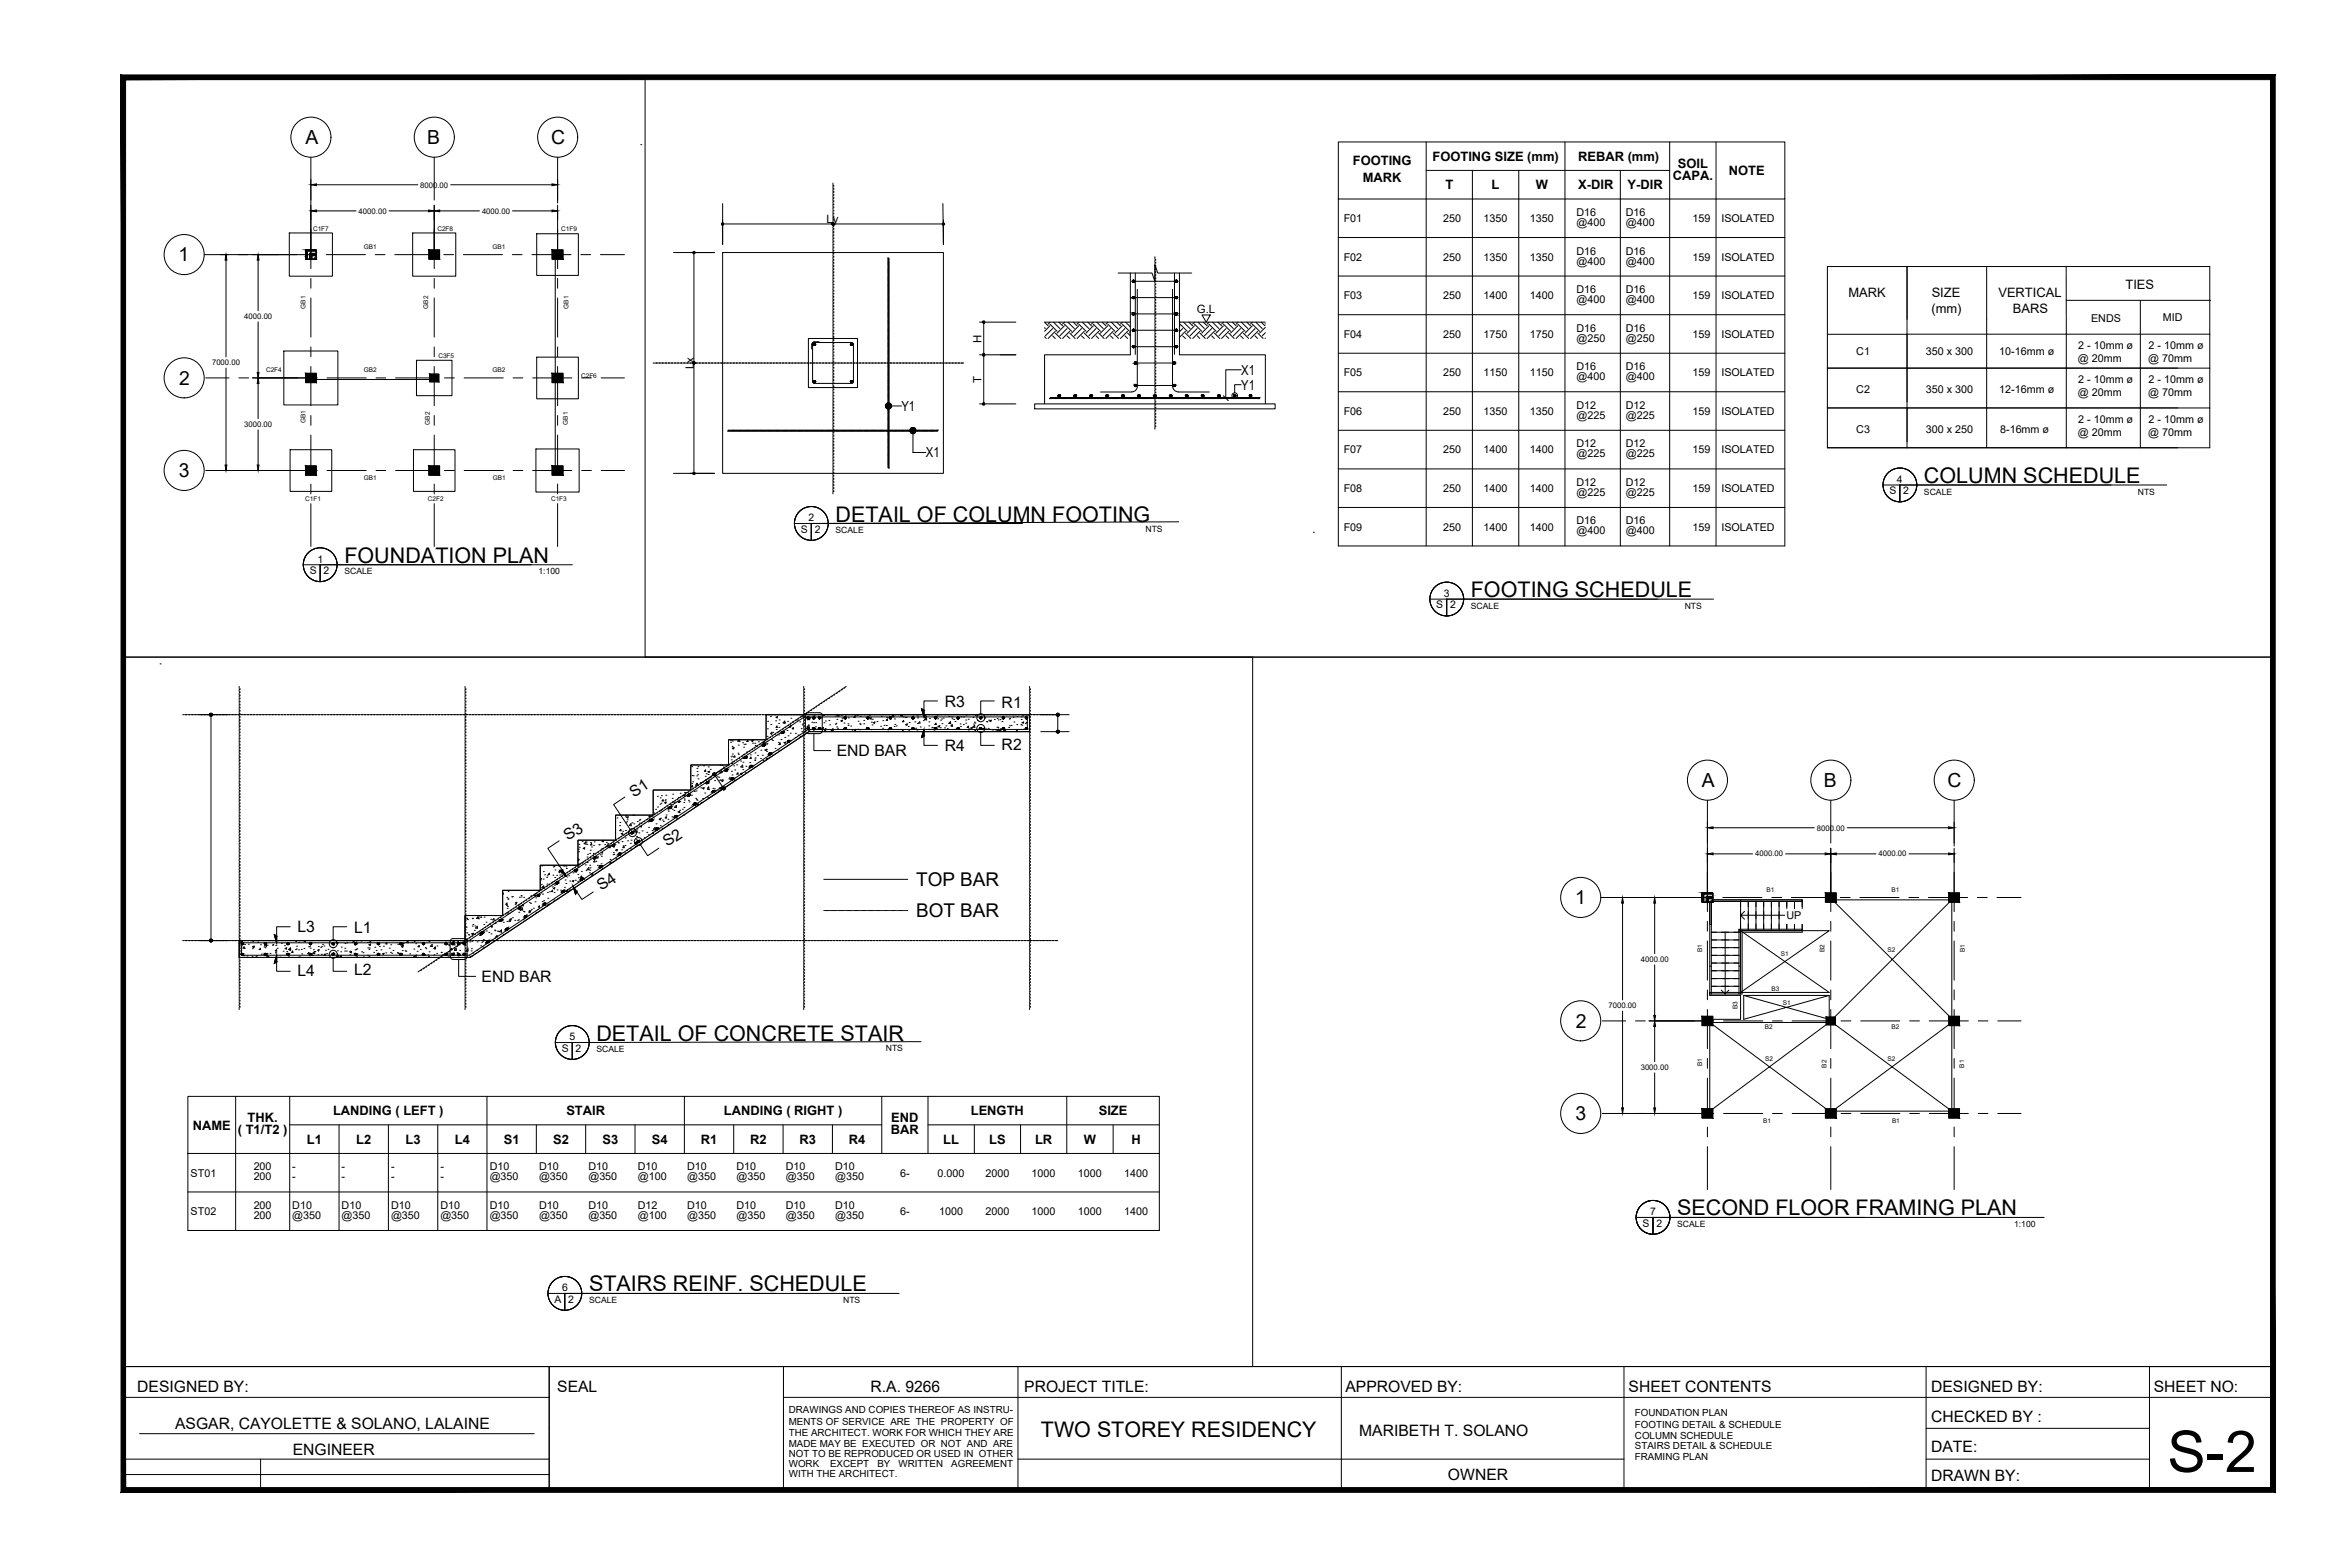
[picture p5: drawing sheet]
<svg xmlns="http://www.w3.org/2000/svg" width="762mm" height="508mm" viewBox="0 0 762 508" stroke-linecap="round" stroke-linejoin="round" font-family="sans-serif">
<defs><g id="words">
<text font-size="18.7" x="702.8" y="477.2">S-2</text>
<g font-size="7">
<text x="623.9" y="156.6">COLUMN SCHEDULE</text>
<text x="270.9" y="169.1">DETAIL OF COLUMN FOOTING</text>
<text x="111.7" y="182.5">FOUNDATION PLAN</text>
<text x="476.9" y="193.6">FOOTING SCHEDULE</text>
<text x="193.4" y="337.4">DETAIL OF CONCRETE STAIR</text>
<text x="543.9" y="394">SECOND FLOOR FRAMING PLAN</text>
<text x="191" y="418.7">STAIRS REINF. SCHEDULE</text>
<text x="337.5" y="466">TWO STOREY RESIDENCY</text>
</g>
<g font-size="6.3">
<text x="99" y="46.7">A</text>
<text x="138.6" y="46.7">B</text>
<text x="178.7" y="46.7">C</text>
<text x="57.9" y="84.7">1</text>
<text x="58.1" y="124.7">2</text>
<text x="58" y="154.7">3</text>
<text x="551.9" y="255.1">A</text>
<text x="591.4" y="255.1">B</text>
<text x="631.5" y="255.1">C</text>
<text x="510.7" y="293.1">1</text>
<text x="510.9" y="333.1">2</text>
<text x="510.9" y="363.1">3</text>
</g>
<g font-size="6.1">
<text x="297.1" y="287.3">TOP BAR</text>
<text x="297.1" y="297.4">BOT BAR</text>
</g>
<g font-size="5.1">
<text x="306.4" y="229.1">R3</text>
<text x="324.8" y="229.4">R1</text>
<text x="271.3" y="245.2">END BAR</text>
<text x="306.4" y="243.3">R4</text>
<text x="324.8" y="243">R2</text>
<text x="205.6" y="258.6" transform="rotate(-34 205.6 258.6)">S1</text>
<text x="184.3" y="272.8" transform="rotate(-34 184.3 272.8)">S3</text>
<text x="216.4" y="274.7" transform="rotate(-34 216.4 274.7)">S2</text>
<text x="195.1" y="289" transform="rotate(-34 195.1 289)">S4</text>
<text x="96.5" y="302.3">L3</text>
<text x="114.8" y="302.6">L1</text>
<text x="96.5" y="316.5">L4</text>
<text x="114.8" y="316.2">L2</text>
<text x="156.1" y="318.4">END BAR</text>
<text x="44.5" y="451.3">DESIGNED BY:</text>
<text x="180.7" y="451.3">SEAL</text>
<text x="282.3" y="451.3">R.A. 9266</text>
<text x="332.1" y="451.3">PROJECT TITLE:</text>
<text x="436.3" y="451.3">APPROVED BY:</text>
<text x="528.1" y="451.3">SHEET CONTENTS</text>
<text x="626.2" y="451.3">DESIGNED BY:</text>
<text x="698.4" y="451.3">SHEET NO:</text>
<text x="626.2" y="460.9">CHECKED BY :</text>
<text x="56.8" y="463.3">ASGAR, CAYOLETTE &amp; SOLANO, LALAINE</text>
<text x="440.7" y="465.7">MARIBETH T. SOLANO</text>
<text x="95" y="471.6">ENGINEER</text>
<text x="626.2" y="470.7">DATE:</text>
<text x="469.5" y="479.7">OWNER</text>
<text x="626.2" y="480.3">DRAWN BY:</text>
</g>
<g font-size="4.4">
<text x="402.5" y="121.5">X1</text>
<text x="402.5" y="126.3">Y1</text>
<text x="292.3" y="133.2">Y1</text>
<text x="300.2" y="148.3">X1</text>
</g>
<g font-size="4.2">
<text x="438.7" y="53.6">FOOTING</text>
<text x="464.5" y="52.1">FOOTING SIZE (mm)</text>
<text x="511.7" y="52.1">REBAR (mm)</text>
<text x="441.9" y="59">MARK</text>
<text x="542.4" y="58.3">CAPA.</text>
<text x="544" y="54.4">SOIL</text>
<text x="560.6" y="56.8">NOTE</text>
<text x="468.7" y="61.4">T</text>
<text x="483.7" y="61.4">L</text>
<text x="498" y="61.4">W</text>
<text x="511.7" y="61.4">X-DIR</text>
<text x="527.7" y="61.4">Y-DIR</text>
<text x="689.2" y="93.6">TIES</text>
<text x="599.4" y="96.4">MARK</text>
<text x="626.3" y="101.4">(mm)</text>
<text x="626.4" y="96.4">SIZE</text>
<text x="648" y="96.3">VERTICAL</text>
<text x="652.7" y="101.3">BARS</text>
<text x="80.3" y="363.8">THK.</text>
<text x="108" y="361.5">LANDING ( LEFT )</text>
<text x="183.6" y="361.5">STAIR</text>
<text x="234.7" y="361.5">LANDING ( RIGHT )</text>
<text x="289" y="363.8">END</text>
<text x="314.8" y="361.5">LENGTH</text>
<text x="356.3" y="361.5">SIZE</text>
<text x="62.5" y="366.2">NAME</text>
<text x="77.1" y="367.7">( T1/T2 )</text>
<text x="99.5" y="370.8">L1</text>
<text x="115.5" y="370.8">L2</text>
<text x="131.5" y="370.8">L3</text>
<text x="147.5" y="370.8">L4</text>
<text x="163.4" y="370.8">S1</text>
<text x="179.4" y="370.8">S2</text>
<text x="195.4" y="370.8">S3</text>
<text x="211.4" y="370.8">S4</text>
<text x="227.2" y="370.8">R1</text>
<text x="243.2" y="370.8">R2</text>
<text x="259.2" y="370.8">R3</text>
<text x="275.3" y="370.8">R4</text>
<text x="288.9" y="367.7">BAR</text>
<text x="305.9" y="370.8">LL</text>
<text x="320.8" y="370.8">LS</text>
<text x="335.6" y="370.8">LR</text>
<text x="351.5" y="370.8">W</text>
<text x="366.9" y="370.8">H</text>
</g>
<g font-size="3.7">
<text x="268" y="72.2">Ly</text>
<text x="388.1" y="101.3">G.L</text>
<text x="318.3" y="111.1" transform="rotate(-90 318.3 111.1)">H</text>
<text x="225" y="119.8" transform="rotate(-90 225 119.8)">Lx</text>
<text x="318.3" y="124.1" transform="rotate(-90 318.3 124.1)">T</text>
</g>
<g font-size="3.5">
<text x="511.2" y="70">D16</text>
<text x="527.2" y="70">D16</text>
<text x="435.7" y="72">F01</text>
<text x="468" y="72">250</text>
<text x="481" y="72">1350</text>
<text x="496" y="72">1350</text>
<text x="511.2" y="73.2">@400</text>
<text x="527.2" y="73.2">@400</text>
<text x="548.9" y="72">159</text>
<text x="558.2" y="72">ISOLATED</text>
<text x="511.2" y="82.5">D16</text>
<text x="527.2" y="82.5">D16</text>
<text x="435.7" y="84.5">F02</text>
<text x="468" y="84.5">250</text>
<text x="481" y="84.5">1350</text>
<text x="496" y="84.5">1350</text>
<text x="511.2" y="85.8">@400</text>
<text x="527.2" y="85.8">@400</text>
<text x="548.9" y="84.5">159</text>
<text x="558.2" y="84.5">ISOLATED</text>
<text x="511.2" y="95">D16</text>
<text x="527.2" y="95">D16</text>
<text x="435.7" y="97">F03</text>
<text x="468" y="97">250</text>
<text x="481" y="97">1400</text>
<text x="496" y="97">1400</text>
<text x="511.2" y="98.3">@400</text>
<text x="527.2" y="98.3">@400</text>
<text x="548.9" y="97">159</text>
<text x="558.2" y="97">ISOLATED</text>
<text x="511.2" y="107.5">D16</text>
<text x="527.2" y="107.5">D16</text>
<text x="678.1" y="104.4">ENDS</text>
<text x="701.3" y="104.2">MID</text>
<text x="435.7" y="109.5">F04</text>
<text x="468" y="109.5">250</text>
<text x="481" y="109.5">1750</text>
<text x="496" y="109.5">1750</text>
<text x="511.2" y="110.7">@250</text>
<text x="527.2" y="110.7">@250</text>
<text x="548.9" y="109.5">159</text>
<text x="558.2" y="109.5">ISOLATED</text>
<text x="673.9" y="113.2">2 - 10mm ø</text>
<text x="696.7" y="113.2">2 - 10mm ø</text>
<text x="601.9" y="115.2">C1</text>
<text x="624.5" y="115.2">350 x 300</text>
<text x="648.3" y="115.2">10-16mm ø</text>
<text x="673.8" y="117.4">@ 20mm</text>
<text x="696.6" y="117.4">@ 70mm</text>
<text x="435.7" y="122">F05</text>
<text x="468" y="122">250</text>
<text x="481" y="122">1150</text>
<text x="496" y="122">1150</text>
<text x="511.2" y="120">D16</text>
<text x="511.2" y="123.2">@400</text>
<text x="527.2" y="120">D16</text>
<text x="527.2" y="123.2">@400</text>
<text x="548.9" y="122">159</text>
<text x="558.2" y="122">ISOLATED</text>
<text x="673.9" y="124.2">2 - 10mm ø</text>
<text x="696.7" y="124.2">2 - 10mm ø</text>
<text x="601.9" y="127.4">C2</text>
<text x="624.5" y="127.4">350 x 300</text>
<text x="648.3" y="127.4">12-16mm ø</text>
<text x="673.8" y="128.4">@ 20mm</text>
<text x="696.6" y="128.4">@ 70mm</text>
<text x="435.7" y="134.5">F06</text>
<text x="468" y="134.5">250</text>
<text x="481" y="134.5">1350</text>
<text x="496" y="134.5">1350</text>
<text x="511.2" y="132.5">D12</text>
<text x="511.2" y="135.8">@225</text>
<text x="527.2" y="132.5">D12</text>
<text x="527.2" y="135.8">@225</text>
<text x="548.9" y="134.5">159</text>
<text x="558.2" y="134.5">ISOLATED</text>
<text x="673.9" y="137.1">2 - 10mm ø</text>
<text x="696.7" y="137.1">2 - 10mm ø</text>
<text x="601.9" y="140.3">C3</text>
<text x="624.5" y="140.3">300 x 250</text>
<text x="648.5" y="140.3">8-16mm ø</text>
<text x="673.8" y="141.3">@ 20mm</text>
<text x="696.6" y="141.3">@ 70mm</text>
<text x="435.7" y="147">F07</text>
<text x="468" y="147">250</text>
<text x="481" y="147">1400</text>
<text x="496" y="147">1400</text>
<text x="511.2" y="145">D12</text>
<text x="511.2" y="148.3">@225</text>
<text x="527.2" y="145">D12</text>
<text x="527.2" y="148.3">@225</text>
<text x="548.9" y="147">159</text>
<text x="558.2" y="147">ISOLATED</text>
<text x="435.7" y="159.5">F08</text>
<text x="468" y="159.5">250</text>
<text x="481" y="159.5">1400</text>
<text x="496" y="159.5">1400</text>
<text x="511.2" y="157.5">D12</text>
<text x="511.2" y="160.7">@225</text>
<text x="527.2" y="157.5">D12</text>
<text x="527.2" y="160.7">@225</text>
<text x="548.9" y="159.5">159</text>
<text x="558.2" y="159.5">ISOLATED</text>
<text x="435.7" y="172">F09</text>
<text x="468" y="172">250</text>
<text x="481" y="172">1400</text>
<text x="496" y="172">1400</text>
<text x="511.2" y="170">D16</text>
<text x="511.2" y="173.2">@400</text>
<text x="527.2" y="170">D16</text>
<text x="527.2" y="173.2">@400</text>
<text x="548.9" y="172">159</text>
<text x="558.2" y="172">ISOLATED</text>
<text x="579.3" y="297.9">UP</text>
<text x="61.8" y="381.4">ST01</text>
<text x="82.3" y="379.4">200</text>
<text x="82.3" y="382.7">200</text>
<text x="94.8" y="379.4">-</text>
<text x="94.8" y="382.7">-</text>
<text x="110.8" y="379.4">-</text>
<text x="110.8" y="382.7">-</text>
<text x="126.8" y="379.4">-</text>
<text x="126.8" y="382.7">-</text>
<text x="142.8" y="379.4">-</text>
<text x="142.8" y="382.7">-</text>
<text x="158.8" y="379.4">D10</text>
<text x="158.8" y="382.7">@350</text>
<text x="174.8" y="379.4">D10</text>
<text x="174.8" y="382.7">@350</text>
<text x="190.8" y="379.4">D10</text>
<text x="190.8" y="382.7">@350</text>
<text x="206.8" y="379.4">D10</text>
<text x="206.8" y="382.7">@100</text>
<text x="222.8" y="379.4">D10</text>
<text x="222.8" y="382.7">@350</text>
<text x="238.8" y="379.4">D10</text>
<text x="238.8" y="382.7">@350</text>
<text x="254.8" y="379.4">D10</text>
<text x="254.8" y="382.7">@350</text>
<text x="270.8" y="379.4">D10</text>
<text x="270.8" y="382.7">@350</text>
<text x="291.9" y="381.4">6-</text>
<text x="304" y="381.4">0.000</text>
<text x="319.5" y="381.4">2000</text>
<text x="334.5" y="381.4">1000</text>
<text x="349.5" y="381.4">1000</text>
<text x="364.5" y="381.4">1400</text>
<text x="61.8" y="393.9">ST02</text>
<text x="82.3" y="391.9">200</text>
<text x="82.3" y="395.2">200</text>
<text x="94.8" y="391.9">D10</text>
<text x="94.8" y="395.2">@350</text>
<text x="110.8" y="391.9">D10</text>
<text x="110.8" y="395.2">@350</text>
<text x="126.8" y="391.9">D10</text>
<text x="126.8" y="395.2">@350</text>
<text x="142.8" y="391.9">D10</text>
<text x="142.8" y="395.2">@350</text>
<text x="158.8" y="391.9">D10</text>
<text x="158.8" y="395.2">@350</text>
<text x="174.8" y="391.9">D10</text>
<text x="174.8" y="395.2">@350</text>
<text x="190.8" y="391.9">D10</text>
<text x="190.8" y="395.2">@350</text>
<text x="206.8" y="391.9">D12</text>
<text x="206.8" y="395.2">@100</text>
<text x="222.8" y="391.9">D10</text>
<text x="222.8" y="395.2">@350</text>
<text x="238.8" y="391.9">D10</text>
<text x="238.8" y="395.2">@350</text>
<text x="254.8" y="391.9">D10</text>
<text x="254.8" y="395.2">@350</text>
<text x="270.8" y="391.9">D10</text>
<text x="270.8" y="395.2">@350</text>
<text x="291.9" y="393.9">6-</text>
<text x="304.5" y="393.9">1000</text>
<text x="319.5" y="393.9">2000</text>
<text x="334.5" y="393.9">1000</text>
<text x="349.5" y="393.9">1000</text>
<text x="364.5" y="393.9">1400</text>
</g>
<g font-size="3.4">
<text x="612.6" y="160.2">S</text>
<text x="615.1" y="156.5">4</text>
<text x="617.1" y="160.2">2</text>
<text x="259.7" y="172.7">S</text>
<text x="262.2" y="169">2</text>
<text x="264.2" y="172.7">2</text>
<text x="102.9" y="182.4">1</text>
<text x="100.5" y="186.1">S</text>
<text x="104.9" y="186.1">2</text>
<text x="465.7" y="197.2">S</text>
<text x="468.2" y="193.5">3</text>
<text x="470.2" y="197.2">2</text>
<text x="182.2" y="341">S</text>
<text x="184.6" y="337.3">5</text>
<text x="186.6" y="341">2</text>
<text x="535.1" y="394">7</text>
<text x="532.6" y="397.6">S</text>
<text x="537.1" y="397.6">2</text>
<text x="182.2" y="418.6">6</text>
<text x="179.8" y="422.3">A</text>
<text x="184.3" y="422.3">2</text>
</g>
<g font-size="3.2">
<text x="255.8" y="458.2">DRAWINGS AND COPIES THEREOF AS INSTRU-</text>
<text x="255.8" y="461.9">MENTS OF SERVICE ARE THE PROPERTY OF</text>
<text x="530.1" y="459.1">FOUNDATION PLAN</text>
<text x="255.8" y="465.4">THE ARCHITECT. WORK FOR WHICH THEY ARE</text>
<text x="530.1" y="462.8">FOOTING DETAIL &amp; SCHEDULE</text>
<text x="530.1" y="466.3">COLUMN SCHEDULE</text>
<text x="255.8" y="469">MADE MAY BE EXECUTED OR NOT AND ARE</text>
<text x="255.8" y="472.4">NOT TO BE REPRODUCED OR USED IN OTHER</text>
<text x="530.1" y="469.9">STAIRS DETAIL &amp; SCHEDULE</text>
<text x="530.1" y="473.3">FRAMING PLAN</text>
<text x="255.8" y="475.7">WORK</text>
<text x="255.8" y="478.9">WITH THE ARCHITECT.</text>
<text x="269.2" y="475.7">EXCEPT</text>
<text x="284.5" y="475.7">BY</text>
<text x="291.4" y="475.7">WRITTEN</text>
<text x="308.4" y="475.7">AGREEMENT</text>
</g>
<g font-size="2.8">
<text x="623.9" y="160.3">SCALE</text>
<text x="693.2" y="160.3">NTS</text>
<text x="270.9" y="172.8">SCALE</text>
<text x="371.4" y="172.5">NTS</text>
<text x="111.7" y="186.2">SCALE</text>
<text x="174.6" y="186.2">1:100</text>
<text x="476.9" y="197.4">SCALE</text>
<text x="546.3" y="197.4">NTS</text>
<text x="193.4" y="341.1">SCALE</text>
<text x="287.2" y="340.8">NTS</text>
<text x="543.9" y="397.8">SCALE</text>
<text x="653.1" y="397.8">1:100</text>
<text x="191" y="422.4">SCALE</text>
<text x="273.4" y="422.4">NTS</text>
</g>
<g font-size="2.5">
<text x="136.3" y="60.8">8000.00</text>
<text x="116.3" y="69.3">4000.00</text>
<text x="156.3" y="69.3">4000.00</text>
<text x="79.2" y="103.4">4000.00</text>
<text x="68.7" y="118.4">7000.00</text>
<text x="79.2" y="138.4">3000.00</text>
<text x="589.1" y="269.2">8000.00</text>
<text x="569.1" y="277.7">4000.00</text>
<text x="609.1" y="277.7">4000.00</text>
<text x="532" y="311.9">4000.00</text>
<text x="521.6" y="326.9">7000.00</text>
<text x="532" y="346.8">3000.00</text>
</g>
<g font-size="2.1">
<text x="101.5" y="74.8">C1F7</text>
<text x="141.8" y="74.8">C2F8</text>
<text x="182" y="74.8">C1F9</text>
<text x="117.9" y="80.9">GB1</text>
<text x="159.7" y="80.9">GB1</text>
<text x="99.1" y="100.1" transform="rotate(-90 99.1 100.1)">GB1</text>
<text x="138.8" y="100.1" transform="rotate(-90 138.8 100.1)">GB2</text>
<text x="184.4" y="100.1" transform="rotate(-90 184.4 100.1)">GB1</text>
<text x="142.2" y="116">C3F5</text>
<text x="86.3" y="120.4">C2F4</text>
<text x="117.9" y="120.7">GB2</text>
<text x="159.7" y="120.7">GB2</text>
<text x="188.4" y="122.6">C2F6</text>
<text x="99.1" y="137.2" transform="rotate(-90 99.1 137.2)">GB1</text>
<text x="139.4" y="137.7" transform="rotate(-90 139.4 137.7)">GB2</text>
<text x="184.1" y="137.7" transform="rotate(-90 184.1 137.7)">GB1</text>
<text x="117.9" y="155.7">GB1</text>
<text x="159.8" y="155.7">GB1</text>
<text x="99" y="162.3">C1F1</text>
<text x="138.8" y="162.3">C2F2</text>
<text x="178.7" y="162.3">C1F3</text>
<text x="572.8" y="289.3">B1</text>
<text x="613.4" y="289.3">B1</text>
<text x="551.9" y="308.6" transform="rotate(-90 551.9 308.6)">B1</text>
<text x="577.5" y="310">S1</text>
<text x="591.7" y="308.6" transform="rotate(-90 591.7 308.6)">B2</text>
<text x="612" y="308.7">S2</text>
<text x="637.2" y="308.6" transform="rotate(-90 637.2 308.6)">B1</text>
<text x="574.4" y="321.1">B3</text>
<text x="563.4" y="327.1" transform="rotate(-90 563.4 327.1)">B3</text>
<text x="578.1" y="325.8">S1</text>
<text x="572.3" y="333.6">B2</text>
<text x="613.4" y="333.7">B2</text>
<text x="551.9" y="345.7" transform="rotate(-90 551.9 345.7)">B1</text>
<text x="572.4" y="343.9">S2</text>
<text x="592.2" y="346.2" transform="rotate(-90 592.2 346.2)">B2</text>
<text x="612" y="343.9">S2</text>
<text x="636.9" y="346.2" transform="rotate(-90 636.9 346.2)">B1</text>
<text x="571.8" y="364.1">B1</text>
<text x="613.5" y="364.2">B1</text>
</g>
</g></defs>
<!-- layer: 0 -->
<g fill="#000" stroke="#000" stroke-width=".32">
<path d="M100.8 59.9l1.8-.3v.6zM179 59.6l1.8 .3-1.8 .3zM100.8 68.4l1.8-.3v.6zM139 68.1l1.8 .3-1.8 .3zM140.8 68.4l1.8-.3v.6zM179 68.1l1.8 .3-1.8 .3zM73.3 82.6l.3 1.7h-.6zM83.7 82.6l.3 1.7h-.6zM83.4 120.7h.6l-.3 1.8zM83.7 122.5l.3 1.8h-.6zM73 150.7h.6l-.3 1.8zM83.4 150.7h.6l-.3 1.8z"/>
<path d="M553.6 268.4l1.9-.3v.5zM553.6 276.8l1.9-.3v.6zM591.8 276.5l1.8 .3-1.8 .3zM593.6 276.8l1.8-.3v.6zM631.8 268.1l1.8 .3-1.8 .2zM631.8 276.5l1.8 .3-1.8 .3zM526.1 291l.3 1.8h-.6zM536.5 291l.3 1.8h-.6zM536.2 329.2h.6l-.3 1.8zM536.5 331l.3 1.8h-.6zM525.8 359.2h.6l-.3 1.8zM536.2 359.2h.6l-.3 1.8z"/>
<path d="M39.2 24.3l1.5 1.5 697-1.5zM40.7 25.8l697-1.5-1.5 1.5zM736.2 25.8l1.5 458v-459.5zM736.2 25.8l1.5 458-1.5-1.5zM39.2 483.8h698.5l-1.5-1.5zM40.7 482.3h695.5l-697 1.5zM39.2 24.3v459.5l1.5-1.5zM39.2 24.3l1.5 1.5v456.5z"/>
<path d="M99.1 81.8l.9 1.5v-1.5zM99.1 81.8l.9 1.5h-.9z"/>
<path d="M99.1 83.3l.9 .7v-.7zM99.1 83.3l.9 .7h-.9z"/>
<path d="M100 83.3l1.6 .7v-.7zM100 83.3l1.6 .7h-1.6z"/>
<path d="M99.1 81l3.4 .8v-.8zM99.1 81l3.4 .8h-3.4z"/>
<path d="M100 81.8l2.5 1.5v-1.5zM100 81.8l2.5 1.5h-2.5z"/>
<path d="M101.6 83.3l.9 .7v-.7zM101.6 83.3l.9 .7h-.9z"/>
<path d="M139.1 81l3.4 3v-3zM139.1 81l3.4 3h-3.4z"/>
<path d="M179 81l3.5 3v-3zM179 81l3.5 3h-3.5z"/>
<path d="M99.1 121l3.4 3v-3zM99.1 121l3.4 3h-3.4z"/>
<path d="M139.3 121.3l3 2.5v-2.5zM139.3 121.3l3 2.5h-3z"/>
<path d="M179 121l3.5 3v-3zM179 121l3.5 3h-3.5z"/>
<path d="M99.1 151l3.4 3.1v-3.1zM99.1 151l3.4 3.1h-3.4z"/>
<path d="M139.1 151l3.4 3.1v-3.1zM139.1 151l3.4 3.1h-3.4z"/>
<path d="M179 151l3.5 3.1v-3.1zM179 151l3.5 3.1h-3.5z"/>
<path d="M551.9 290.2l1 1.5v-1.5zM551.9 290.2l1 1.5h-1z"/>
<path d="M551.9 291.7l1 .8v-.8zM551.9 291.7l1 .8h-1z"/>
<path d="M552.9 291.7l1.5 .8v-.8zM552.9 291.7l1.5 .8h-1.5z"/>
<path d="M551.9 289.5l3.5 .7v-.7zM551.9 289.5l3.5 .7h-3.5z"/>
<path d="M552.9 290.2l2.5 1.5v-1.5zM552.9 290.2l2.5 1.5h-2.5z"/>
<path d="M554.4 291.7l1 .8v-.8zM554.4 291.7l1 .8h-1z"/>
<path d="M591.9 289.5l3.5 3v-3zM591.9 289.5l3.5 3h-3.5z"/>
<path d="M631.9 289.5l3.5 3v-3zM631.9 289.5l3.5 3h-3.5z"/>
<path d="M551.9 329.5l3.5 3v-3zM551.9 329.5l3.5 3h-3.5z"/>
<path d="M592.2 329.7l2.9 2.5v-2.5zM592.2 329.7l2.9 2.5h-2.9z"/>
<path d="M631.9 329.5l3.5 3v-3zM631.9 329.5l3.5 3h-3.5z"/>
<path d="M551.9 359.5l3.5 3v-3zM551.9 359.5l3.5 3h-3.5z"/>
<path d="M591.9 359.5l3.5 3v-3zM591.9 359.5l3.5 3h-3.5z"/>
<path d="M631.9 359.5l3.5 3v-3zM631.9 359.5l3.5 3h-3.5z"/>
</g>
<g fill="none" stroke="#fff" stroke-width=".32">
<path d="M100 81.8h81.6v71.5h-81.6zM101.6 83.3h38.7v38.7h-38.7zM180 114.8v-31.5h-38.7v38.7h38.7M101.6 129.8v-6.8v28.8h38.7v-28.8v6.8M101.6 123h38.7M141.3 123h38.7M180 121.8v30h-38.7v-28.8v6.8M552.9 290.2h81.5v71.5h-81.5zM554.4 317.1v-25.4h38.7v38.8h-27.7M554.4 318.6v11.9M554.4 338.2v-6.7v28.7h38.7v-28.7v6.7M554.4 331.5h38.7"/>
<path d="M594.1 331.5h38.8M632.9 323.2v-31.5h-38.8v38.8h38.8M632.9 330.2v30h-38.8v-28.7v6.7"/>
</g>
<g fill="none" stroke="#000" stroke-width=".32">
<path d="M40 25.1h697v187.9h-697zM40 25.1v457.9M209.2 25.1h527.8v187.9h-527.8zM100.8 58.1v24.1M102.6 59.9h32.9M146.1 59.9h32.9M180.8 58.1v7.7M93.8 75.5h14v14h-14zM102.6 68.4h12.8M126.2 68.4h12.8M133.8 75.5h14v14h-14zM140.8 66.5v16.2"/>
<path d="M142.6 68.4h12.8M166.2 68.4h12.8M174 75.8h13.5v13.5h-13.5zM180.8 66.5v16.9M71.5 82.6h28.7M73.3 84.3v31.4M83.7 84.3v16.4M99.1 81h3.4v3h-3.4zM99.1 81v3h3.4v-3h-3.4h3.4v3h-3.4zM102.5 82.6h-1.7v1.4M139.1 81h3.4v3h-3.4zM140.3 83.3h1"/>
<path d="M179 81h3.5v3h-3.5zM180 83.3v68.5M73.3 119.3v31.4M83.7 104.4v16.3M92 113.8h17.6v17.5h-17.6zM135 116.8h11.6v11.5h-11.6zM174 115.8h13.5v13.5h-13.5zM81.9 122.5h18.3M83.7 124.3v11.4M83.7 139.4v11.3M99.1 121h3.4v3h-3.4zM101.6 123h38.7"/>
<path d="M139.3 121.3h3v2.5h-3zM179 121h3.5v3h-3.5zM71.5 152.5h28.7M94.1 145.8h13.5v13.5h-13.5zM99.1 151h3.4v3.1h-3.4zM134.1 145.8h13.4v13.5h-13.4zM139.1 151h3.4v3.1h-3.4zM140.3 151.8h1M173.8 145.5h14v14h-14zM179 151h3.5v3.1h-3.5zM40 213h366.2v230h-366.2zM553.6 266.5v24.2"/>
<path d="M555.5 268.4h32.8M555.5 276.8h12.8M579 276.8h12.8M593.6 275v16.1M595.4 276.8h12.9M599 268.4h32.8M619 276.8h12.8M633.6 266.5v7.8M633.6 275v16.8M524.3 291h28.7M526.1 292.8v31.3M536.5 292.8v16.4"/>
<path d="M551.9 289.5h3.5v3h-3.5zM551.9 289.5v3h3.5v-3h-3.5h3.5v3h-3.5zM555.4 291h-1.8v1.5M591.9 289.5h3.5v3h-3.5zM593.1 291.7h1M631.9 289.5h3.5v3h-3.5zM632.9 291.7v68.5M536.5 312.8v16.4M564.4 301.7l28.7 20h-38.7v1h10v7.8h-10M584.4 301.7h8.7l-28.7 20M526.1 327.8v31.4M534.7 331h18.3"/>
<path d="M536.5 332.8v11.4M551.9 329.5h3.5v3h-3.5zM554.4 331.5h38.7M565.4 322.7l27.7 7.8v-7.8l-27.7 7.8zM565.4 322.7h27.7M592.2 329.7h2.9v2.5h-2.9zM593.1 330.5h1l38.8-38.8h-38.8l38.8 38.5v1.3l-38.8 28.7h38.8l-38.8-28.7h-1l-38.7 28.7v-28.7l38.7 28.7h1M631.9 329.5h3.5v3h-3.5zM76.4 355.4v43.5M536.5 347.8v11.4M551.9 359.5h3.5v3h-3.5zM591.9 359.5h3.5v3h-3.5z"/>
<path d="M631.9 359.5h3.5v3h-3.5zM60.9 373.9v25h315v-25M524.3 361h28.7M60.9 386.4h315M40 443h697M40 453h138.1M178.1 443v40M254 453h483M254 443v40M330.1 443v40M434.9 443v40M526.6 443v40"/>
<path d="M624.5 443v40M697 443h40v40h-40zM40 473h138.1M40 478h138.1M45.3 464.8h127.9M84.5 473v10M178.1 463h.1M330.1 473h196.5M624.5 463h72.5M624.5 473h72.5M40 483v-457.9v457.9"/>
</g>
<!-- layer: TEXTS -->
<g fill="none" stroke="#000" stroke-width=".32">
<path d="M610.5 157.2h92.1M616 157.2v5.5M331.6 169.7h-68.5v5.5M382.2 169.2l-124.6 .5M98.3 183.1h87.3M103.8 183.1v5.5M463.6 194.2h92M469.1 194.2v5.5M185.5 338v5.5M298.7 337.7l-118.7 .3M530.5 394.7h132.3M536 394.7v5.4"/>
<path d="M177.7 419.3h113.8M183.1 419.3v5.5"/>
<circle cx="616.1" cy="157.2" r="5.5"/>
<circle cx="263.1" cy="169.7" r="5.5"/>
<circle cx="103.8" cy="183.1" r="5.5"/>
<circle cx="469.1" cy="194.2" r="5.5"/>
<circle cx="185.6" cy="338" r="5.5"/>
<circle cx="536" cy="394.7" r="5.5"/>
<circle cx="183.2" cy="419.3" r="5.5"/>
</g>
<!-- layer: S-GRID-IDEN -->
<g fill="none" stroke="#000" stroke-width=".32">
<circle cx="100.8" cy="44.5" r="6.5"/>
<circle cx="140.8" cy="44.5" r="6.5"/>
<circle cx="180.8" cy="44.5" r="6.5"/>
<circle cx="59.7" cy="82.5" r="6.5"/>
<circle cx="59.7" cy="122.5" r="6.5"/>
<circle cx="59.7" cy="152.5" r="6.5"/>
<circle cx="553.7" cy="252.9" r="6.5"/>
<circle cx="593.7" cy="252.9" r="6.5"/>
<circle cx="633.7" cy="252.9" r="6.5"/>
<circle cx="512.6" cy="290.9" r="6.5"/>
<circle cx="512.6" cy="330.9" r="6.5"/>
<circle cx="512.6" cy="361" r="6.5"/>
</g>
<g fill="#fff" stroke="#fff" stroke-width=".32">
<path d="M97.9 41v8.3l6.5-8.3zM104.4 41v8.3h-6.5z"/>
<path d="M137.9 41v8.3l6.5-8.3zM144.4 41v8.3h-6.5z"/>
<path d="M177.9 41v8.3l6.5-8.3zM184.4 41v8.3h-6.5z"/>
<path d="M57.1 119v8.3l6.3-8.3zM63.4 119v8.3h-6.3z"/>
<path d="M57.4 79.1v8.2l3.9-8.2zM61.3 79.1v8.2h-3.9z"/>
<path d="M57.2 149.1v8.2l5.8-8.2zM63 149.1v8.2h-5.8z"/>
<path d="M550.7 249.5v8.2l6.5-8.2zM557.2 249.5v8.2h-6.5z"/>
<path d="M590.7 249.5v8.2l6.5-8.2zM597.2 249.5v8.2h-6.5z"/>
<path d="M630.7 249.5v8.2l6.5-8.2zM637.2 249.5v8.2h-6.5z"/>
<path d="M510 327.5v8.2l6.3-8.2zM516.3 327.5v8.2h-6.3z"/>
<path d="M510.2 287.5v8.2l4-8.2zM514.2 287.5v8.2h-4z"/>
<path d="M510 357.5v8.3l5.8-8.3zM515.8 357.5v8.3h-5.8z"/>
</g>
<!-- layer: S-GRID -->
<g fill="none" stroke="#000" stroke-width=".32">
<path d="M100.8 51v13.9M140.8 51v13.9M180.8 51v13.9M100.8 68v3.2M100.8 74.4v12.7M140.8 68v3.2M140.8 74.4v12.7M180.8 68v3.2M180.8 74.4v12.7M66.2 82.6h7.8M77.2 82.6h3.2M83.6 82.6h12.7"/>
<path d="M99.4 82.6h3.2M100.8 90.3v3.1M100.8 96.6v12.7M105.8 82.6h12.7M121.7 82.6h3.1M128 82.6h12.7M140.8 90.3v3.1M140.8 96.6v12.7M143.9 82.6h3.2M150.2 82.6h12.7M166.1 82.6h3.2M172.5 82.6h12.7"/>
<path d="M180.8 90.3v3.1M180.8 96.6v12.7M188.3 82.6h3.2M194.7 82.6h7.8M100.8 112.5v3.2M100.8 118.8v12.7M140.8 112.5v3.2M140.8 118.8v12.7M180.8 112.5v3.2M180.8 118.8v12.7M66.7 122.5h7.6M77.5 122.5h3.1"/>
<path d="M83.8 122.5h12.7M99.7 122.5h3.2M100.8 134.7v3.2M106 122.5h12.7M121.9 122.5h3.2M128.3 122.5h12.7M140.8 134.7v3.2M144.1 122.5h3.2M150.5 122.5h12.7M166.4 122.5h3.1M172.7 122.5h12.7M180.8 134.7v3.2"/>
<path d="M188.6 122.5h3.2M194.9 122.5h7.6M66.7 152.5h7.6M77.5 152.5h3.1M83.8 152.5h12.7M99.7 152.5h3.2M100.8 141.1v12.7M100.8 156.9v3.2M106 152.5h12.7M121.9 152.5h3.2M128.3 152.5h12.7M140.8 141.1v12.7"/>
<path d="M140.8 156.9v3.2M144.1 152.5h3.2M150.5 152.5h12.7M166.4 152.5h3.1M172.7 152.5h12.7M180.8 141.1v12.7M180.8 156.9v3.2M188.6 152.5h3.2M194.9 152.5h7.6M100.8 163.3v13.9M140.8 163.3v13.9M180.8 163.3v13.9"/>
<path d="M553.6 259.4v13.9M593.6 259.4v13.9M633.6 259.4v13.9M553.6 276.5v3.2M593.6 276.5v3.2M633.6 276.5v3.2M519 291h7.9M530.1 291h3.1M536.4 291h12.7M552.3 291h3.2M553.6 282.8v12.7M553.6 298.7v3.2"/>
<path d="M558.6 291h12.7M574.5 291h3.2M580.9 291h12.7M593.6 282.8v12.7M593.6 298.7v3.2M596.7 291h3.2M603.1 291h12.7M619 291h3.1M625.3 291h12.7M633.6 282.8v12.7M633.6 298.7v3.2M641.2 291h3.2"/>
<path d="M647.5 291h7.8M553.6 305.1v12.7M593.6 305.1v12.7M633.6 305.1v12.7M519.6 331h7.5M530.3 331h3.2M536.7 331h12.7M552.5 331h3.2M553.6 320.9v3.2M553.6 327.3v12.7M558.9 331h12.7M574.8 331h3.1"/>
<path d="M581.1 331h12.7M593.6 320.9v3.2M593.6 327.3v12.7M597 331h3.2M603.3 331h12.7M619.2 331h3.2M625.6 331h12.7M633.6 320.9v3.2M633.6 327.3v12.7M641.4 331h3.2M647.8 331h7.5M553.6 343.2v3.1"/>
<path d="M553.6 349.5v12.7M593.6 343.2v3.1M593.6 349.5v12.7M633.6 343.2v3.1M633.6 349.5v12.7M519.6 361h7.5M530.3 361h3.2M536.7 361h12.7M552.5 361h3.2M553.6 365.4v3.2M553.6 371.7v13.9M558.9 361h12.7"/>
<path d="M574.8 361h3.1M581.1 361h12.7M593.6 365.4v3.2M593.6 371.7v13.9M597 361h3.2M603.3 361h12.7M619.2 361h3.2M625.6 361h12.7M633.6 365.4v3.2M633.6 371.7v13.9M641.4 361h3.2M647.8 361h7.5"/>
</g>
<!-- layer: Bar.Top -->
<path d="M267.1 285.1h27.2M78.3 305.6h72.7l109.8-73.2h72.3v4.1h-71.1l-109.8 73.2h-73.9z" fill="none" stroke="#000" stroke-width=".32"/>
<!-- layer: Center -->
<g fill="none" stroke="#000" stroke-width=".32">
<path d="M270.1 59.4v.5M270.1 60.1h.1M270.1 60.4h.1M270.1 61.1h.1M270.1 61.3h.1M270.1 62.1h.1M270.1 62.4h.1M270.1 63.1h.1M270.1 63.3h.1M270.1 64.1h.1M270.1 64.3h.1M270.1 65.1h.1"/>
<path d="M270.1 65.4h.1M270.1 66.1h.1M270.1 66.3h.1M270.1 67.1h.1M270.1 67.4h.1M270.1 68.1h.1M270.1 68.4h.1M270.1 69.1h.1M270.1 69.3h.1M270.1 70.1h.1M270.1 70.4h.1M270.1 71.1h.1"/>
<path d="M270.1 71.3h.1M270.1 72.1h.1M270.1 72.3h.1M270.1 73.1h.1M270.1 73.4h.1M270.1 74.1h.1M270.1 74.3h.1M270.1 75.1h.1M270.1 75.4h.1M270.1 76.1h.1M270.1 76.4h.1M270.1 77.1h.1"/>
<path d="M270.1 77.3h.1M270.1 78.1h.1M270.1 78.4h.1M270.1 79.1h.1M270.1 79.3h.1M270.1 60.6v.3M270.1 61.6v.3M270.1 62.6v.3M270.1 63.6v.3M270.1 64.6v.3M270.1 65.6v.3M270.1 66.6v.3"/>
<path d="M270.1 67.6v.3M270.1 68.6v.3M270.1 69.6v.3M270.1 70.6v.3M270.1 71.6v.3M270.1 72.6v.3M270.1 73.6v.3M270.1 74.6v.3M270.1 75.6v.3M270.1 76.6v.3M270.1 77.6v.3M270.1 78.6v.3"/>
<path d="M270.1 79.6v.3M270.1 80.1h.1M270.1 80.3h.1M270.1 81.1h.1M270.1 81.4h.1M270.1 82.1h.1M270.1 82.3h.1M270.1 83.1h.1M270.1 83.4h.1M270.1 84.1h.1M270.1 84.4h.1M270.1 85.1h.1"/>
<path d="M270.1 85.3h.1M270.1 86.1h.1M270.1 86.4h.1M270.1 87.1h.1M270.1 87.3h.1M270.1 88.1h.1M270.1 88.3h.1M270.1 89.1h.1M270.1 89.4h.1M270.1 90.1h.1M270.1 90.3h.1M270.1 91.1h.1"/>
<path d="M270.1 91.4h.1M270.1 92.1h.1M270.1 92.3h.1M270.1 93.1h.1M270.1 93.3h.1M270.1 94.1h.1M270.1 94.4h.1M270.1 95.1h.1M270.1 95.3h.1M270.1 96.1h.1M270.1 96.4h.1M270.1 97.1h.1"/>
<path d="M270.1 97.4h.1M270.1 98.1h.1M270.1 98.3h.1M270.1 99.1h.1M270.1 99.4h.1M270.1 80.6v.3M270.1 81.6v.3M270.1 82.6v.3M270.1 83.6v.3M270.1 84.6v.3M270.1 85.6v.3M270.1 86.6v.3"/>
<path d="M270.1 87.6v.3M270.1 88.6v.3M270.1 89.6v.3M270.1 90.6v.3M270.1 91.6v.3M270.1 92.6v.3M270.1 93.6v.3M270.1 94.6v.3M270.1 95.6v.3M270.1 96.6v.3M270.1 97.6v.3M270.1 98.6v.3"/>
<path d="M270.1 99.6v.3M374.5 84.1h.1M374.5 84.3h.1M374.5 85h.1M374.5 85.3h.1M374.5 86.1h.1M374.5 86.3h.1M374.5 87.1h.1M374.5 87.3h.1M374.5 88.1h.1M374.5 88.3h.1M374.5 89.1h.1"/>
<path d="M374.5 89.3h.1M374.5 90.1h.1M374.5 90.3h.1M374.5 91.1h.1M374.5 91.3h.1M374.5 92.1h.1M374.5 92.3h.1M374.5 93h.1M374.5 93.3h.1M374.5 94.1h.1M374.5 94.3h.1M374.5 95.1h.1"/>
<path d="M374.5 95.3h.1M374.5 96.1h.1M374.5 96.3h.1M374.5 97.1h.1M374.5 97.3h.1M374.5 98.1h.1M374.5 98.3h.1M374.5 99.1h.1M374.5 99.3h.1M374.5 83.2v.6M374.5 84.5v.3M374.5 85.6v.3"/>
<path d="M374.5 86.5v.3M374.5 87.5v.3M374.5 88.5v.4M374.5 89.5v.3M374.5 90.6v.2M374.5 91.5v.3M374.5 92.5v.3M374.5 93.6v.3M374.5 94.5v.3M374.5 95.5v.3M374.5 96.5v.3M374.5 97.5v.3"/>
<path d="M374.5 98.6v.2M374.5 99.5v.3M211.8 117.7h.5M212.5 117.7h.1M212.8 117.7h.1M213 117.7h.3M213.5 117.7h.1M213.7 117.7h.1M214 117.7h.3M214.5 117.7h.1M214.8 117.7h.1M215 117.7h.3"/>
<path d="M215.5 117.7h.1M215.8 117.7h.1M216 117.7h.3M216.5 117.7h.1M216.7 117.7h.1M217 117.7h.3M217.5 117.7h.1M217.8 117.7h.1M218 117.7h.3M218.5 117.7h.1M218.8 117.7h.1M219 117.7h.3"/>
<path d="M219.5 117.7h.1M219.8 117.7h.1M220 117.7h.3M220.5 117.7h.1M220.8 117.7h.1M221 117.7h.3M221.5 117.7h.1M221.7 117.7h.1M222 117.7h.3M222.5 117.7h.1M222.8 117.7h.1M223 117.7h.3"/>
<path d="M223.5 117.7h.1M223.8 117.7h.1M224 117.7h.3M224.5 117.7h.1M224.7 117.7h.1M225 117.7h.3M225.5 117.7h.1M225.8 117.7h.1M226 117.7h.3M226.5 117.7h.1M226.7 117.7h.1M227 117.7h.3"/>
<path d="M227.5 117.7h.1M227.8 117.7h.1M228 117.7h.3M228.5 117.7h.1M228.8 117.7h.1M229 117.7h.3M229.5 117.7h.1M229.7 117.7h.1M230 117.7h.3M230.5 117.7h.1M230.8 117.7h.1M231 117.7h.3"/>
<path d="M231.5 117.7h.1M231.8 117.7h.1M232 117.7h.3M232.5 117.7h.1M232.7 117.7h.1M233 117.7h.3M233.5 117.7h.1M233.8 117.7h.1M234 117.7h.3M234.5 117.7h.1M234.7 117.7h.1M235 117.7h.3"/>
<path d="M235.5 117.7h.1M235.8 117.7h.1M236 117.7h.3M236.5 117.7h.1M236.8 117.7h.1M237 117.7h.3M237.5 117.7h.1M237.7 117.7h.1M238 117.7h.3M238.5 117.7h.1M238.8 117.7h.1M239 117.7h.3"/>
<path d="M239.5 117.7h.1M239.8 117.7h.1M240 117.7h.3M240.5 117.7h.1M240.7 117.7h.1M241 117.7h.3M241.5 117.7h.1M241.8 117.7h.1M242 117.7h.3M242.5 117.7h.1M242.7 117.7h.1M243 117.7h.3"/>
<path d="M243.5 117.7h.1M243.8 117.7h.1M244 117.7h.3M244.5 117.7h.1M244.8 117.7h.1M245 117.7h.3M245.5 117.7h.1M245.7 117.7h.1M246 117.7h.3M246.5 117.7h.1M246.8 117.7h.1M247 117.7h.3"/>
<path d="M247.5 117.7h.1M247.8 117.7h.1M248 117.7h.3M248.5 117.7h.1M248.8 117.7h.1M249 117.7h.3M249.5 117.7h.1M249.8 117.7h.1M250 117.7h.3M250.5 117.7h.1M250.7 117.7h.1M251 117.7h.3"/>
<path d="M251.5 117.7h.1M251.8 117.7h.1M252 117.7h.3M252.5 117.7h.1M252.8 117.7h.1M253 117.7h.3M253.5 117.7h.1M253.7 117.7h.1M254 117.7h.3M254.5 117.7h.1M254.8 117.7h.1M255 117.7h.3"/>
<path d="M255.5 117.7h.1M255.8 117.7h.1M256 117.7h.3M256.5 117.7h.1M256.8 117.7h.1M257 117.7h.3M257.5 117.7h.1M257.8 117.7h.1M258 117.7h.3M258.5 117.7h.1M258.7 117.7h.1M259 117.7h.3"/>
<path d="M259.5 117.7h.1M259.8 117.7h.1M260 117.7h.3M260.5 117.7h.1M260.8 117.7h.1M261 117.7h.3M261.5 117.7h.1M261.7 117.7h.1M262 117.7h.3M262.5 117.7h.1M262.8 117.7h.1M263 117.7h.3"/>
<path d="M263.5 117.7h.1M263.8 117.7h.1M264 117.7h.3M264.5 117.7h.1M264.8 117.7h.1M265 117.7h.3M265.5 117.7h.1M265.8 117.7h.1M266 117.7h.3M266.5 117.7h.1M266.7 117.7h.1M267 117.7h.3"/>
<path d="M267.5 117.7h.1M267.8 117.7h.1M268 117.7h.3M268.5 117.7h.1M268.8 117.7h.1M269 117.7h.3M269.5 117.7h.1M269.7 117.7h.1M270 117.7h.3M270.1 100.1h.1M270.1 100.3h.1M270.1 101.1h.1"/>
<path d="M270.1 101.3h.1M270.1 102.1h.1M270.1 102.4h.1M270.1 103.1h.1M270.1 103.3h.1M270.1 104.1h.1M270.1 104.4h.1M270.1 105.1h.1M270.1 105.4h.1M270.1 106.1h.1M270.1 106.3h.1M270.1 107.1h.1"/>
<path d="M270.1 107.4h.1M270.1 108.1h.1M270.1 108.3h.1M270.1 109.1h.1M270.1 109.3h.1M270.1 110.1h.1M270.1 110.4h.1M270.1 111.1h.1M270.1 111.3h.1M270.1 112.1h.1M270.1 112.4h.1M270.1 113.1h.1"/>
<path d="M270.1 113.3h.1M270.1 114.1h.1M270.1 114.3h.1M270.1 115.1h.1M270.1 115.4h.1M270.1 116.1h.1M270.1 116.3h.1M270.1 117.1h.1M270.1 117.3h.1M270.1 118.1h.1M270.1 118.4h.1M270.1 119.1h.1"/>
<path d="M270.1 119.3h.1M270.1 100.6v.3M270.1 101.6v.3M270.1 102.6v.3M270.1 103.6v.3M270.1 104.6v.3M270.1 105.6v.3M270.1 106.6v.3M270.1 107.6v.3M270.1 108.6v.3M270.1 109.6v.3M270.1 110.6v.3"/>
<path d="M270.1 111.6v.3M270.1 112.6v.3M270.1 113.6v.3M270.1 114.6v.3M270.1 115.6v.3M270.1 116.6v.3M270.1 117.6v.3M270.1 118.6v.3M270.1 119.6v.3M270.5 117.7h.1M270.8 117.7h.1M271 117.7h.3"/>
<path d="M271.5 117.7h.1M271.7 117.7h.1M272 117.7h.3M272.5 117.7h.1M272.8 117.7h.1M273 117.7h.3M273.5 117.7h.1M273.8 117.7h.1M274 117.7h.3M274.5 117.7h.1M274.7 117.7h.1M275 117.7h.3"/>
<path d="M275.5 117.7h.1M275.8 117.7h.1M276 117.7h.3M276.5 117.7h.1M276.8 117.7h.1M277 117.7h.3M277.5 117.7h.1M277.7 117.7h.1M278 117.7h.3M278.5 117.7h.1M278.8 117.7h.1M279 117.7h.3"/>
<path d="M279.5 117.7h.1M279.7 117.7h.1M280 117.7h.3M280.5 117.7h.1M280.8 117.7h.1M281 117.7h.3M281.5 117.7h.1M281.8 117.7h.1M282 117.7h.3M282.5 117.7h.1M282.7 117.7h.1M283 117.7h.3"/>
<path d="M283.5 117.7h.1M283.8 117.7h.1M284 117.7h.3M284.5 117.7h.1M284.8 117.7h.1M285 117.7h.3M285.5 117.7h.1M285.7 117.7h.1M286 117.7h.3M286.5 117.7h.1M286.8 117.7h.1M287 117.7h.3"/>
<path d="M287.5 117.7h.1M287.7 117.7h.1M288 117.7h.3M288.5 117.7h.1M288.8 117.7h.1M289 117.7h.3M289.5 117.7h.1M289.8 117.7h.1M290 117.7h.3M290.5 117.7h.1M290.7 117.7h.1M291 117.7h.3"/>
<path d="M291.5 117.7h.1M291.8 117.7h.1M292 117.7h.3M292.5 117.7h.1M292.8 117.7h.1M293 117.7h.3M293.5 117.7h.1M293.8 117.7h.1M294 117.7h.3M294.5 117.7h.1M294.8 117.7h.1M295 117.7h.3"/>
<path d="M295.5 117.7h.1M295.7 117.7h.1M296 117.7h.3M296.5 117.7h.1M296.8 117.7h.1M297 117.7h.3M297.5 117.7h.1M297.8 117.7h.1M298 117.7h.3M298.5 117.7h.1M298.7 117.7h.1M299 117.7h.3"/>
<path d="M299.5 117.7h.1M299.8 117.7h.1M300 117.7h.3M300.5 117.7h.1M300.8 117.7h.1M301 117.7h.3M301.5 117.7h.1M301.8 117.7h.1M302 117.7h.3M302.5 117.7h.1M302.8 117.7h.1M303 117.7h.3"/>
<path d="M303.5 117.7h.1M303.7 117.7h.1M304 117.7h.3M304.5 117.7h.1M304.8 117.7h.1M305 117.7h.3M305.5 117.7h.1M305.8 117.7h.1M306 117.7h.3M306.5 117.7h.1M306.7 117.7h.1M307 117.7h.3"/>
<path d="M307.5 117.7h.1M307.8 117.7h.1M308 117.7h.3M308.5 117.7h.1M308.7 117.7h.1M309 117.7h.3M309.5 117.7h.1M309.8 117.7h.1M310 117.7h.3M310.5 117.7h.1M310.8 117.7h.1M311 117.7h.3"/>
<path d="M311.5 117.7h.1M311.7 117.7h.1M312 117.7h.5M374.5 100.1h.1M374.5 100.3h.1M374.5 101h.1M374.5 101.3h.1M374.5 102.1h.1M374.5 102.3h.1M374.5 103.1h.1M374.5 103.3h.1M374.5 104.1h.1"/>
<path d="M374.5 104.3h.1M374.5 105.1h.1M374.5 105.3h.1M374.5 106.1h.1M374.5 106.3h.1M374.5 107.1h.1M374.5 107.3h.1M374.5 108.1h.1M374.5 108.3h.1M374.5 109.1h.1M374.5 109.3h.1M374.5 110.1h.1"/>
<path d="M374.5 110.3h.1M374.5 111.1h.1M374.5 111.3h.1M374.5 112.1h.1M374.5 112.3h.1M374.5 113.1h.1M374.5 113.3h.1M374.5 114h.1M374.5 114.3h.1M374.5 115.1h.1M374.5 115.3h.1M374.5 116.1h.1"/>
<path d="M374.5 116.3h.1M374.5 117.1h.1M374.5 117.3h.1M374.5 118.1h.1M374.5 118.3h.1M374.5 119.1h.1M374.5 119.3h.1M374.5 100.5v.3M374.5 101.6v.3M374.5 102.5v.3M374.5 103.5v.3M374.5 104.5v.3"/>
<path d="M374.5 105.5v.3M374.5 106.6v.2M374.5 107.5v.3M374.5 108.5v.3M374.5 109.5v.4M374.5 110.5v.3M374.5 111.5v.3M374.5 112.5v.3M374.5 113.5v.3M374.5 114.6v.3M374.5 115.5v.3M374.5 116.5v.3"/>
<path d="M374.5 117.5v.4M374.5 118.5v.3M374.5 119.5v.3M270.1 120.1h.1M270.1 120.4h.1M270.1 121.1h.1M270.1 121.3h.1M270.1 122.1h.1M270.1 122.3h.1M270.1 123.1h.1M270.1 123.4h.1M270.1 124.1h.1"/>
<path d="M270.1 124.3h.1M270.1 125.1h.1M270.1 125.3h.1M270.1 126.1h.1M270.1 126.4h.1M270.1 127.1h.1M270.1 127.3h.1M270.1 128.1h.1M270.1 128.4h.1M270.1 129.1h.1M270.1 129.3h.1M270.1 130.1h.1"/>
<path d="M270.1 130.3h.1M270.1 131.1h.1M270.1 131.4h.1M270.1 132.1h.1M270.1 132.3h.1M270.1 133.1h.1M270.1 133.4h.1M270.1 134.1h.1M270.1 134.4h.1M270.1 135.1h.1M270.1 135.3h.1M270.1 136.1h.1"/>
<path d="M270.1 136.4h.1M270.1 137.1h.1M270.1 137.3h.1M270.1 138.1h.1M270.1 138.3h.1M270.1 139.1h.1M270.1 139.4h.1M270.1 120.6v.3M270.1 121.6v.3M270.1 122.6v.3M270.1 123.6v.3M270.1 124.6v.3"/>
<path d="M270.1 125.6v.3M270.1 126.6v.3M270.1 127.6v.3M270.1 128.6v.3M270.1 129.6v.3M270.1 130.6v.3M270.1 131.6v.3M270.1 132.6v.3M270.1 133.6v.3M270.1 134.6v.3M270.1 135.6v.3M270.1 136.6v.3"/>
<path d="M270.1 137.6v.3M270.1 138.6v.3M270.1 139.6v.3M374.5 120.1h.1M374.5 120.3h.1M374.5 121.1h.1M374.5 121.3h.1M374.5 122h.1M374.5 122.3h.1M374.5 123.1h.1M374.5 123.3h.1M374.5 124.1h.1"/>
<path d="M374.5 124.3h.1M374.5 125.1h.1M374.5 125.3h.1M374.5 126.1h.1M374.5 126.3h.1M374.5 127.1h.1M374.5 127.3h.1M374.5 128.1h.1M374.5 128.3h.1M374.5 129.1h.1M374.5 129.3h.1M374.5 130h.1"/>
<path d="M374.5 130.3h.1M374.5 131.1h.1M374.5 131.3h.1M374.5 132.1h.1M374.5 132.3h.1M374.5 133.1h.1M374.5 133.3h.1M374.5 134.1h.1M374.5 134.3h.1M374.5 135h.1M374.5 135.3h.1M374.5 136.1h.1"/>
<path d="M374.5 136.3h.1M374.5 137.1h.1M374.5 137.3h.1M374.5 138h.1M374.5 138.3h.1M374.5 120.5v.3M374.5 121.5v.3M374.5 122.6v.3M374.5 123.5v.3M374.5 124.5v.3M374.5 125.5v.3M374.5 126.5v.3"/>
<path d="M374.5 127.6v.2M374.5 128.5v.3M374.5 129.5v.3M374.5 130.5v.4M374.5 131.5v.3M374.5 132.5v.3M374.5 133.5v.3M374.5 134.5v.3M374.5 135.6v.2M374.5 136.5v.3M374.5 137.5v.3M374.5 138.5v.6"/>
<path d="M270.1 140.1h.1M270.1 140.3h.1M270.1 141.1h.1M270.1 141.4h.1M270.1 142.1h.1M270.1 142.3h.1M270.1 143.1h.1M270.1 143.3h.1M270.1 144.1h.1M270.1 144.4h.1M270.1 145.1h.1M270.1 145.3h.1"/>
<path d="M270.1 146.1h.1M270.1 146.3h.1M270.1 147.1h.1M270.1 147.4h.1M270.1 148.1h.1M270.1 148.3h.1M270.1 149.1h.1M270.1 149.4h.1M270.1 150.1h.1M270.1 150.3h.1M270.1 151.1h.1M270.1 151.3h.1"/>
<path d="M270.1 152.1h.1M270.1 152.4h.1M270.1 153.1h.1M270.1 153.3h.1M270.1 154.1h.1M270.1 154.3h.1M270.1 155.1h.1M270.1 155.4h.1M270.1 156.1h.1M270.1 156.3h.1M270.1 157.1h.1M270.1 157.4h.1"/>
<path d="M270.1 158.1h.1M270.1 158.3h.1M270.1 159.1h.1M270.1 159.3h.1M270.1 140.6v.3M270.1 141.6v.3M270.1 142.6v.3M270.1 143.6v.3M270.1 144.6v.3M270.1 145.6v.3M270.1 146.6v.3M270.1 147.6v.3"/>
<path d="M270.1 148.6v.3M270.1 149.6v.3M270.1 150.6v.3M270.1 151.6v.3M270.1 152.6v.3M270.1 153.6v.3M270.1 154.6v.3M270.1 155.6v.3M270.1 156.6v.3M270.1 157.6v.3M270.1 158.6v.3M270.1 159.6v.5"/>
<path d="M59.2 231.7h.6M60 231.7h.1M60.2 231.7h.1M60.5 231.7h.2M61 231.7h.1M61.3 231.7h.1M61.5 231.7h.3M62 231.7h.1M62.2 231.7h.1M62.5 231.7h.3M63 231.7h.1M63.2 231.7h.1"/>
<path d="M63.5 231.7h.3M64 231.7h.1M64.2 231.7h.1M64.5 231.7h.3M65 231.7h.1M65.2 231.7h.1M65.5 231.7h.3M66 231.7h.1M66.3 231.7h.1M66.5 231.7h.3M67 231.7h.1M67.2 231.7h.1"/>
<path d="M67.5 231.7h.3M68 231.7h.1M68.2 231.7h.1M68.5 231.7h.2M69 231.7h.1M69.3 231.7h.1M69.5 231.7h.3M70 231.7h.1M70.2 231.7h.1M70.5 231.7h.3M71 231.7h.1M71.2 231.7h.1"/>
<path d="M71.5 231.7h.3M72 231.7h.1M72.2 231.7h.1M72.5 231.7h.3M73 231.7h.1M73.2 231.7h.1M73.4 231.7h.4M74 231.7h.1M74.3 231.7h.1M74.5 231.7h.3M75 231.7h.1M75.2 231.7h.1"/>
<path d="M75.5 231.7h.3M76 231.7h.1M76.2 231.7h.1M76.5 231.7h.3M77 231.7h.1M77.3 231.7h.1M77.5 231.7h.3M77.6 239.5h.1M77.6 239.3h.1M77.6 238.5h.1M77.6 238.3h.1M77.6 237.5h.1"/>
<path d="M77.6 237.3h.1M77.6 236.6h.1M77.6 236.3h.1M77.6 235.5h.1M77.6 235.3h.1M77.6 234.5h.1M77.6 234.3h.1M77.6 233.6h.1M77.6 233.3h.1M77.6 232.5h.1M77.6 232.3h.1M77.6 231.5h.1"/>
<path d="M77.6 231.3h.1M77.6 230.5h.1M77.6 230.3h.1M77.6 229.5h.1M77.6 229.3h.1M77.6 228.6h.1M77.6 228.3h.1M77.6 227.5h.1M77.6 227.3h.1M77.6 226.5h.1M77.6 226.3h.1M77.6 225.6h.1"/>
<path d="M77.6 225.3h.1M77.6 224.5h.1M77.6 224.3h.1M77.6 223.5h.1M77.6 223.3h.1M77.6 222.5v.6M77.6 223.8v.3M77.6 224.8v.3M77.6 225.8v.3M77.6 226.8v.3M77.6 227.8v.2M77.6 228.8v.3"/>
<path d="M77.6 229.8v.3M77.6 230.8v.3M77.6 231.8v.3M77.6 232.7v.4M77.6 233.8v.3M77.6 234.8v.3M77.6 235.8v.3M77.6 236.8v.3M77.6 237.8v.3M77.6 238.8v.3M77.6 239.8v.3M78 231.7h.1"/>
<path d="M78.2 231.7h.1M78.5 231.7h.3M79 231.7h.1M79.2 231.7h.1M79.5 231.7h.3M80 231.7h.1M80.2 231.7h.1M80.5 231.7h.3M81 231.7h.1M81.2 231.7h.1M81.4 231.7h.4M82 231.7h.1"/>
<path d="M82.3 231.7h.1M82.5 231.7h.3M83 231.7h.1M83.2 231.7h.1M83.5 231.7h.3M84 231.7h.1M84.2 231.7h.1M84.5 231.7h.3M85 231.7h.1M85.3 231.7h.1M85.5 231.7h.3M86 231.7h.1"/>
<path d="M86.2 231.7h.1M86.5 231.7h.3M87 231.7h.1M87.2 231.7h.1M87.5 231.7h.3M88 231.7h.1M88.2 231.7h.1M88.5 231.7h.3M89 231.7h.1M89.2 231.7h.1M89.5 231.7h.3M90 231.7h.1"/>
<path d="M90.3 231.7h.1M90.5 231.7h.3M91 231.7h.1M91.2 231.7h.1M91.5 231.7h.3M92 231.7h.1M92.2 231.7h.1M92.5 231.7h.3M93 231.7h.1M93.2 231.7h.1M93.5 231.7h.3M94 231.7h.1"/>
<path d="M94.2 231.7h.1M94.5 231.7h.3M95 231.7h.1M95.2 231.7h.1M95.5 231.7h.3M96 231.7h.1M96.2 231.7h.1M96.5 231.7h.3M97 231.7h.1M97.2 231.7h.1M97.5 231.7h.3M98 231.7h.1"/>
<path d="M98.3 231.7h.1M98.5 231.7h.3M99 231.7h.1M99.2 231.7h.1M99.5 231.7h.3M100 231.7h.1M100.2 231.7h.1M100.5 231.7h.3M101 231.7h.1M101.2 231.7h.1M101.5 231.7h.3M102 231.7h.1"/>
<path d="M102.2 231.7h.1M102.5 231.7h.3M103 231.7h.1M103.3 231.7h.1M103.5 231.7h.3M104 231.7h.1M104.2 231.7h.1M104.5 231.7h.3M105 231.7h.1M105.2 231.7h.1M105.5 231.7h.2M106 231.7h.1"/>
<path d="M106.3 231.7h.1M106.5 231.7h.3M107 231.7h.1M107.2 231.7h.1M107.5 231.7h.3M108 231.7h.1M108.2 231.7h.1M108.5 231.7h.3M109 231.7h.1M109.2 231.7h.1M109.5 231.7h.3M110 231.7h.1"/>
<path d="M110.2 231.7h.1M110.5 231.7h.3M111 231.7h.1M111.3 231.7h.1M111.5 231.7h.3M112 231.7h.1M112.2 231.7h.1M112.5 231.7h.3M113 231.7h.1M113.2 231.7h.1M113.5 231.7h.2M114 231.7h.1"/>
<path d="M114.3 231.7h.1M114.5 231.7h.3M115 231.7h.1M115.2 231.7h.1M115.5 231.7h.3M116 231.7h.1M116.2 231.7h.1M116.5 231.7h.3M117 231.7h.1M117.2 231.7h.1M117.5 231.7h.3M118 231.7h.1"/>
<path d="M118.2 231.7h.1M118.4 231.7h.4M119 231.7h.1M119.3 231.7h.1M119.5 231.7h.3M120 231.7h.1M120.2 231.7h.1M120.5 231.7h.3M121 231.7h.1M121.2 231.7h.1M121.5 231.7h.3M122 231.7h.1"/>
<path d="M122.3 231.7h.1M122.5 231.7h.3M123 231.7h.1M123.2 231.7h.1M123.5 231.7h.3M124 231.7h.1M124.2 231.7h.1M124.5 231.7h.3M125 231.7h.1M125.2 231.7h.1M125.5 231.7h.3M126 231.7h.1"/>
<path d="M126.2 231.7h.1M126.4 231.7h.4M127 231.7h.1M127.3 231.7h.1M127.5 231.7h.3M128 231.7h.1M128.2 231.7h.1M128.5 231.7h.3M129 231.7h.1M129.2 231.7h.1M129.5 231.7h.3M130 231.7h.1"/>
<path d="M130.3 231.7h.1M130.5 231.7h.3M131 231.7h.1M131.2 231.7h.1M131.5 231.7h.3M132 231.7h.1M132.2 231.7h.1M132.5 231.7h.3M133 231.7h.1M133.2 231.7h.1M133.5 231.7h.3M134 231.7h.1"/>
<path d="M134.2 231.7h.1M134.5 231.7h.3M135 231.7h.1M135.3 231.7h.1M135.5 231.7h.3M136 231.7h.1M136.2 231.7h.1M136.5 231.7h.3M137 231.7h.1M137.2 231.7h.1M137.5 231.7h.3M138 231.7h.1"/>
<path d="M138.2 231.7h.1M138.5 231.7h.3M139 231.7h.1M139.2 231.7h.1M139.5 231.7h.3M140 231.7h.1M140.3 231.7h.1M140.5 231.7h.3M141 231.7h.1M141.2 231.7h.1M141.5 231.7h.3M142 231.7h.1"/>
<path d="M142.2 231.7h.1M142.5 231.7h.2M143 231.7h.1M143.3 231.7h.1M143.5 231.7h.3M144 231.7h.1M144.2 231.7h.1M144.5 231.7h.3M145 231.7h.1M145.2 231.7h.1M145.5 231.7h.3M146 231.7h.1"/>
<path d="M146.2 231.7h.1M146.5 231.7h.3M147 231.7h.1M147.2 231.7h.1M147.5 231.7h.3M148 231.7h.1M148.3 231.7h.1M148.5 231.7h.3M149 231.7h.1M149.2 231.7h.1M149.5 231.7h.3M150 231.7h.1"/>
<path d="M150.2 231.7h.1M150.5 231.7h.2M150.8 239.5h.1M150.8 239.3h.1M150.8 238.5h.1M150.8 238.3h.1M150.8 237.5h.1M150.8 237.3h.1M150.8 236.6h.1M150.8 236.3h.1M150.8 235.5h.1M150.8 235.3h.1"/>
<path d="M150.8 234.5h.1M150.8 234.3h.1M150.8 233.6h.1M150.8 233.3h.1M150.8 232.5h.1M150.8 232.3h.1M150.8 231.5h.1M150.8 231.3h.1M150.8 230.5h.1M150.8 230.3h.1M150.8 229.5h.1M150.8 229.3h.1"/>
<path d="M150.8 228.6h.1M150.8 228.3h.1M150.8 227.5h.1M150.8 227.3h.1M150.8 226.5h.1M150.8 226.3h.1M150.8 225.6h.1M150.8 225.3h.1M150.8 224.5h.1M150.8 224.3h.1M150.8 223.5h.1M150.8 223.3h.1"/>
<path d="M150.8 222.5v.6M150.8 223.8v.3M150.8 224.8v.3M150.8 225.8v.3M150.8 226.8v.3M150.8 227.8v.2M150.8 228.8v.3M150.8 229.8v.3M150.8 230.8v.3M150.8 231.8v.3M150.8 232.7v.4M150.8 233.8v.3"/>
<path d="M150.8 234.8v.3M150.8 235.8v.3M150.8 236.8v.3M150.8 237.8v.3M150.8 238.8v.3M150.8 239.8v.3M151 231.7h.1M151.3 231.7h.1M151.5 231.7h.3M152 231.7h.1M152.2 231.7h.1M152.5 231.7h.3"/>
<path d="M153 231.7h.1M153.2 231.7h.1M153.5 231.7h.3M154 231.7h.1M154.2 231.7h.1M154.5 231.7h.3M155 231.7h.1M155.2 231.7h.1M155.4 231.7h.4M156 231.7h.1M156.3 231.7h.1M156.5 231.7h.3"/>
<path d="M157 231.7h.1M157.2 231.7h.1M157.5 231.7h.3M158 231.7h.1M158.2 231.7h.1M158.5 231.7h.2M159 231.7h.1M159.3 231.7h.1M159.5 231.7h.3M160 231.7h.1M160.2 231.7h.1M160.5 231.7h.3"/>
<path d="M161 231.7h.1M161.2 231.7h.1M161.5 231.7h.3M162 231.7h.1M162.2 231.7h.1M162.5 231.7h.3M163 231.7h.1M163.2 231.7h.1M163.4 231.7h.4M164 231.7h.1M164.3 231.7h.1M164.5 231.7h.3"/>
<path d="M165 231.7h.1M165.2 231.7h.1M165.5 231.7h.3M166 231.7h.1M166.2 231.7h.1M166.5 231.7h.3M167 231.7h.1M167.3 231.7h.1M167.5 231.7h.3M168 231.7h.1M168.2 231.7h.1M168.5 231.7h.3"/>
<path d="M169 231.7h.1M169.2 231.7h.1M169.5 231.7h.3M170 231.7h.1M170.2 231.7h.1M170.5 231.7h.3M171 231.7h.1M171.2 231.7h.1M171.4 231.7h.4M172 231.7h.1M172.3 231.7h.1M172.5 231.7h.3"/>
<path d="M173 231.7h.1M173.2 231.7h.1M173.5 231.7h.3M174 231.7h.1M174.2 231.7h.1M174.5 231.7h.3M175 231.7h.1M175.3 231.7h.1M175.5 231.7h.3M176 231.7h.1M176.2 231.7h.1M176.5 231.7h.3"/>
<path d="M177 231.7h.1M177.2 231.7h.1M177.5 231.7h.3M178 231.7h.1M178.2 231.7h.1M178.5 231.7h.3M179 231.7h.1M179.2 231.7h.1M179.5 231.7h.3M180 231.7h.1M180.3 231.7h.1M180.5 231.7h.3"/>
<path d="M181 231.7h.1M181.2 231.7h.1M181.5 231.7h.3M182 231.7h.1M182.2 231.7h.1M182.5 231.7h.3M183 231.7h.1M183.2 231.7h.1M183.5 231.7h.3M184 231.7h.1M184.2 231.7h.1M184.5 231.7h.3"/>
<path d="M185 231.7h.1M185.3 231.7h.1M185.5 231.7h.3M186 231.7h.1M186.2 231.7h.1M186.5 231.7h.3M187 231.7h.1M187.2 231.7h.1M187.5 231.7h.2M188 231.7h.1M188.3 231.7h.1M188.5 231.7h.3"/>
<path d="M189 231.7h.1M189.2 231.7h.1M189.5 231.7h.3M190 231.7h.1M190.2 231.7h.1M190.5 231.7h.3M191 231.7h.1M191.2 231.7h.1M191.5 231.7h.3M192 231.7h.1M192.2 231.7h.1M192.5 231.7h.3"/>
<path d="M193 231.7h.1M193.3 231.7h.1M193.5 231.7h.3M194 231.7h.1M194.2 231.7h.1M194.5 231.7h.3M195 231.7h.1M195.2 231.7h.1M195.5 231.7h.2M196 231.7h.1M196.3 231.7h.1M196.5 231.7h.3"/>
<path d="M197 231.7h.1M197.2 231.7h.1M197.5 231.7h.3M198 231.7h.1M198.2 231.7h.1M198.5 231.7h.3M199 231.7h.1M199.2 231.7h.1M199.5 231.7h.3M200 231.7h.1M200.2 231.7h.1M200.4 231.7h.4"/>
<path d="M201 231.7h.1M201.3 231.7h.1M201.5 231.7h.3M202 231.7h.1M202.2 231.7h.1M202.5 231.7h.3M203 231.7h.1M203.2 231.7h.1M203.5 231.7h.3M204 231.7h.1M204.3 231.7h.1M204.5 231.7h.3"/>
<path d="M205 231.7h.1M205.2 231.7h.1M205.5 231.7h.3M206 231.7h.1M206.2 231.7h.1M206.5 231.7h.3M207 231.7h.1M207.2 231.7h.1M207.5 231.7h.3M208 231.7h.1M208.2 231.7h.1M208.4 231.7h.4"/>
<path d="M209 231.7h.1M209.3 231.7h.1M209.5 231.7h.3M210 231.7h.1M210.2 231.7h.1M210.5 231.7h.3M211 231.7h.1M211.2 231.7h.1M211.5 231.7h.3M212 231.7h.1M212.3 231.7h.1M212.5 231.7h.3"/>
<path d="M213 231.7h.1M213.2 231.7h.1M213.5 231.7h.3M214 231.7h.1M214.2 231.7h.1M214.5 231.7h.3M215 231.7h.1M215.2 231.7h.1M215.5 231.7h.3M216 231.7h.1M216.2 231.7h.1M216.5 231.7h.3"/>
<path d="M217 231.7h.1M217.3 231.7h.1M217.5 231.7h.3M218 231.7h.1M218.2 231.7h.1M218.5 231.7h.3M219 231.7h.1M219.2 231.7h.1M219.5 231.7h.3M220 231.7h.1M220.2 231.7h.1M220.5 231.7h.3"/>
<path d="M221 231.7h.1M221.2 231.7h.1M221.5 231.7h.3M222 231.7h.1M222.2 231.7h.1M222.5 231.7h.3M223 231.7h.1M223.2 231.7h.1M223.5 231.7h.3M224 231.7h.1M224.2 231.7h.1M224.5 231.7h.3"/>
<path d="M225 231.7h.1M225.3 231.7h.1M225.5 231.7h.3M226 231.7h.1M226.2 231.7h.1M226.5 231.7h.3M227 231.7h.1M227.2 231.7h.1M227.5 231.7h.3M228 231.7h.1M228.2 231.7h.1M228.5 231.7h.3"/>
<path d="M229 231.7h.1M229.2 231.7h.1M229.5 231.7h.3M230 231.7h.1M230.3 231.7h.1M230.5 231.7h.3M231 231.7h.1M231.2 231.7h.1M231.5 231.7h.3M232 231.7h.1M232.2 231.7h.1M232.5 231.7h.2"/>
<path d="M233 231.7h.1M233.3 231.7h.1M233.5 231.7h.3M234 231.7h.1M234.2 231.7h.1M234.5 231.7h.3M235 231.7h.1M235.2 231.7h.1M235.5 231.7h.3M236 231.7h.1M236.2 231.7h.1M236.5 231.7h.3"/>
<path d="M237 231.7h.1M237.2 231.7h.1M237.5 231.7h.3M238 231.7h.1M238.3 231.7h.1M238.5 231.7h.3M239 231.7h.1M239.2 231.7h.1M239.5 231.7h.3M240 231.7h.1M240.2 231.7h.1M240.5 231.7h.2"/>
<path d="M241 231.7h.1M241.3 231.7h.1M241.5 231.7h.3M242 231.7h.1M242.2 231.7h.1M242.5 231.7h.3M243 231.7h.1M243.2 231.7h.1M243.5 231.7h.3M244 231.7h.1M244.2 231.7h.1M244.5 231.7h.3"/>
<path d="M245 231.7h.1M245.2 231.7h.1M245.4 231.7h.4M246 231.7h.1M246.3 231.7h.1M246.5 231.7h.3M247 231.7h.1M247.2 231.7h.1M247.5 231.7h.3M248 231.7h.1M248.2 231.7h.1M248.3 239.9l-.2 .1"/>
<path d="M248.5 231.7h.3M248.5 239.8h.1M248.7 239.6h.1M249 231.7h.1M249.2 239.3l-.3 .2M249.3 231.7h.1M249.3 239.2h.1M249.5 231.7h.3M249.6 239.1h.1M250 231.7h.1M250 238.8l-.2 .1M250.2 238.6h.1"/>
<path d="M250.2 231.7h.1M250.4 238.5h.1M250.5 231.7h.3M250.8 238.2l-.2 .2M251 231.7h.1M251 238.1h.1M251.2 238h.1M251.2 231.7h.1M251.5 231.7h.3M251.7 237.7l-.3 .1M251.8 237.5h.1M252 231.7h.1"/>
<path d="M252.1 237.4h.1M252.2 231.7h.1M252.5 231.7h.3M252.5 237.1l-.2 .2M252.7 237h.1M252.9 236.9h.1M253 231.7h.1M253.2 231.7h.1M253.3 236.6l-.2 .1M253.4 231.7h.4M253.5 236.4h.1M253.7 236.3h.1"/>
<path d="M254 231.7h.1M254.2 236l-.3 .2M254.3 231.7h.1M254.3 235.9h.1M254.5 231.7h.3M254.6 235.8h.1M255 235.5l-.2 .1M255 231.7h.1M255.2 235.3h.1M255.2 231.7h.1M255.4 235.2h.1M255.5 231.7h.3"/>
<path d="M255.8 234.9l-.2 .2M256 231.7h.1M256 234.8h.1M256.2 234.6h.1M256.2 231.7h.1M256.5 231.7h.3M256.7 234.4l-.3 .1M256.8 234.2h.1M257 231.7h.1M257 234.1h.1M257.3 231.7h.1M257.5 231.7h.3"/>
<path d="M257.5 233.8l-.2 .1M257.7 233.6h.1M257.9 233.5h.1M258 231.7h.1M258.2 231.7h.1M258.3 233.2l-.2 .2M258.5 231.7h.3M258.5 233.1h.1M258.7 233h.1M259 231.7h.1M259.2 232.7l-.3 .1M259.2 231.7h.1"/>
<path d="M259.3 232.5h.1M259.5 231.7h.3M259.5 232.4h.1M260 232.1l-.3 .2M260 231.7h.1M260.2 232h.1M260.2 231.7h.1M260.4 231.9h.1M260.5 231.7h.3M260.6 239.5h.1M260.6 239.3h.1M260.6 238.5h.1"/>
<path d="M260.6 238.3h.1M260.6 237.5h.1M260.6 237.3h.1M260.6 236.6h.1M260.6 236.3h.1M260.6 235.5h.1M260.6 235.3h.1M260.6 234.5h.1M260.6 234.3h.1M260.6 233.6h.1M260.6 233.3h.1M260.6 232.5h.1"/>
<path d="M260.6 232.3h.1M260.6 231.5h.1M260.6 231.3h.1M260.6 230.5h.1M260.6 230.3h.1M260.6 229.5h.1M260.6 229.3h.1M260.6 228.6h.1M260.6 228.3h.1M260.6 227.5h.1M260.6 227.3h.1M260.6 226.5h.1"/>
<path d="M260.6 226.3h.1M260.6 225.6h.1M260.6 225.3h.1M260.6 224.5h.1M260.6 224.3h.1M260.6 223.5h.1M260.6 223.3h.1M260.6 222.5v.6M260.6 223.8v.3M260.6 224.8v.3M260.6 225.8v.3M260.6 226.8v.3"/>
<path d="M260.6 227.8v.2M260.6 228.8v.3M260.6 229.8v.3M260.6 230.8v.3M260.6 231.8v.3M260.6 232.7v.4M260.6 233.8v.3M260.6 234.8v.3M260.6 235.8v.3M260.6 236.8v.3M260.6 237.8v.3M260.6 238.8v.3"/>
<path d="M260.6 239.8v.3M260.8 231.6l-.2 .1M261 231.7h.1M261 231.4h.1M261.2 231.3h.1M261.2 231.7h.1M261.5 231.7h.3M261.7 231l-.3 .2M261.8 230.9h.1M262 231.7h.1M262 230.8h.1M262.3 231.7h.1"/>
<path d="M262.5 231.7h.3M262.5 230.5l-.3 .1M262.7 230.3h.1M262.9 230.2h.1M263 231.7h.1M263.2 231.7h.1M263.3 229.9l-.2 .2M263.5 231.7h.3M263.5 229.8h.1M263.7 229.7h.1M264 231.7h.1M264.2 229.4l-.3 .1"/>
<path d="M264.2 231.7h.1M264.3 229.2h.1M264.5 231.7h.3M264.5 229.1h.1M265 228.8l-.3 .1M265 231.7h.1M265.2 228.6h.1M265.2 231.7h.1M265.4 228.5h.1M265.5 231.7h.3M265.8 228.2l-.2 .2M266 231.7h.1"/>
<path d="M266 228.1h.1M266.2 228h.1M266.2 231.7h.1M266.5 231.7h.3M266.7 227.7l-.3 .1M266.8 227.5h.1M267 231.7h.1M267 227.4h.1M267.3 231.7h.1M267.5 231.7h.3M267.5 227.1l-.3 .2M267.7 227h.1"/>
<path d="M267.8 226.9h.1M268 231.7h.1M268.2 231.7h.1M268.3 226.6l-.2 .1M268.5 226.4h.1M268.5 231.7h.3M268.7 226.3h.1M269 231.7h.1M269.2 226l-.3 .2M269.2 231.7h.1M269.3 225.9h.1M269.5 231.7h.2"/>
<path d="M269.5 225.8h.1M270 225.5l-.3 .1M270 231.7h.1M270.2 225.3h.1M270.3 231.7h.1M270.3 225.2h.1M270.5 231.7h.3M270.8 224.9l-.2 .2M271 224.8h.1M271 231.7h.1M271.2 224.7h.1M271.2 231.7h.1"/>
<path d="M271.5 231.7h.3M271.7 224.4l-.3 .1M271.8 224.2h.1M272 231.7h.1M272 224.1h.1M272.2 231.7h.1M272.5 231.7h.3M272.5 223.8l-.3 .2M272.7 223.7h.1M272.8 223.5h.1M273 231.7h.1M273.2 231.7h.1"/>
<path d="M273.3 223.2l-.3 .2M273.5 223.1h.1M273.5 231.7h.3M273.7 223h.1M274 231.7h.1M274.2 231.7h.1M274.4 222.5l-.5 .3M274.5 231.7h.3M275 231.7h.1M275.3 231.7h.1M275.5 231.7h.3M276 231.7h.1"/>
<path d="M276.2 231.7h.1M276.5 231.7h.3M277 231.7h.1M277.2 231.7h.1M277.5 231.7h.2M278 231.7h.1M278.3 231.7h.1M278.5 231.7h.3M279 231.7h.1M279.2 231.7h.1M279.5 231.7h.3M280 231.7h.1"/>
<path d="M280.2 231.7h.1M280.5 231.7h.3M281 231.7h.1M281.2 231.7h.1M281.5 231.7h.3M282 231.7h.1M282.2 231.7h.1M282.4 231.7h.4M283 231.7h.1M283.3 231.7h.1M283.5 231.7h.3M284 231.7h.1"/>
<path d="M284.2 231.7h.1M284.5 231.7h.3M285 231.7h.1M285.2 231.7h.1M285.5 231.7h.2M286 231.7h.1M286.3 231.7h.1M286.5 231.7h.3M287 231.7h.1M287.2 231.7h.1M287.5 231.7h.3M288 231.7h.1"/>
<path d="M288.2 231.7h.1M288.5 231.7h.3M289 231.7h.1M289.2 231.7h.1M289.5 231.7h.3M290 231.7h.1M290.2 231.7h.1M290.4 231.7h.4M291 231.7h.1M291.3 231.7h.1M291.5 231.7h.3M292 231.7h.1"/>
<path d="M292.2 231.7h.1M292.5 231.7h.3M293 231.7h.1M293.2 231.7h.1M293.5 231.7h.3M294 231.7h.1M294.3 231.7h.1M294.5 231.7h.3M295 231.7h.1M295.2 231.7h.1M295.5 231.7h.3M296 231.7h.1"/>
<path d="M296.2 231.7h.1M296.5 231.7h.3M297 231.7h.1M297.2 231.7h.1M297.5 231.7h.3M298 231.7h.1M298.2 231.7h.1M298.4 231.7h.4M299 231.7h.1M299.3 231.7h.1M299.5 231.7h.3M300 231.7h.1"/>
<path d="M300.2 231.7h.1M300.5 231.7h.3M301 231.7h.1M301.2 231.7h.1M301.5 231.7h.3M302 231.7h.1M302.3 231.7h.1M302.5 231.7h.3M303 231.7h.1M303.2 231.7h.1M303.5 231.7h.3M304 231.7h.1"/>
<path d="M304.2 231.7h.1M304.5 231.7h.3M305 231.7h.1M305.2 231.7h.1M305.5 231.7h.3M306 231.7h.1M306.2 231.7h.1M306.5 231.7h.3M307 231.7h.1M307.3 231.7h.1M307.5 231.7h.3M308 231.7h.1"/>
<path d="M308.2 231.7h.1M308.5 231.7h.3M309 231.7h.1M309.2 231.7h.1M309.5 231.7h.3M310 231.7h.1M310.2 231.7h.1M310.5 231.7h.3M311 231.7h.1M311.2 231.7h.1M311.5 231.7h.3M312 231.7h.1"/>
<path d="M312.3 231.7h.1M312.5 231.7h.3M313 231.7h.1M313.2 231.7h.1M313.5 231.7h.3M314 231.7h.1M314.2 231.7h.1M314.5 231.7h.2M315 231.7h.1M315.3 231.7h.1M315.5 231.7h.3M316 231.7h.1"/>
<path d="M316.2 231.7h.1M316.5 231.7h.3M317 231.7h.1M317.2 231.7h.1M317.5 231.7h.3M318 231.7h.1M318.2 231.7h.1M318.5 231.7h.3M319 231.7h.1M319.2 231.7h.1M319.5 231.7h.3M320 231.7h.1"/>
<path d="M320.3 231.7h.1M320.5 231.7h.3M321 231.7h.1M321.2 231.7h.1M321.5 231.7h.3M322 231.7h.1M322.2 231.7h.1M322.5 231.7h.2M323 231.7h.1M323.3 231.7h.1M323.5 231.7h.3M324 231.7h.1"/>
<path d="M324.2 231.7h.1M324.5 231.7h.3M325 231.7h.1M325.2 231.7h.1M325.5 231.7h.3M326 231.7h.1M326.2 231.7h.1M326.5 231.7h.3M327 231.7h.1M327.2 231.7h.1M327.4 231.7h.4M328 231.7h.1"/>
<path d="M328.3 231.7h.1M328.5 231.7h.3M329 231.7h.1M329.2 231.7h.1M329.5 231.7h.3M330 231.7h.1M330.2 231.7h.1M330.5 231.7h.3M331 231.7h.1M331.3 231.7h.1M331.5 231.7h.3M332 231.7h.1"/>
<path d="M332.2 231.7h.1M332.5 231.7h.3M333 231.7h.1M333.2 231.7h.1M333.5 231.7h.3M333.8 239.5h.1M333.8 239.3h.1M333.8 238.5h.1M333.8 238.3h.1M333.8 237.5h.1M333.8 237.3h.1M333.8 236.6h.1"/>
<path d="M333.8 236.3h.1M333.8 235.5h.1M333.8 235.3h.1M333.8 234.5h.1M333.8 234.3h.1M333.8 233.6h.1M333.8 233.3h.1M333.8 232.5h.1M333.8 232.3h.1M333.8 231.5h.1M333.8 231.3h.1M333.8 230.5h.1"/>
<path d="M333.8 230.3h.1M333.8 229.5h.1M333.8 229.3h.1M333.8 228.6h.1M333.8 228.3h.1M333.8 227.5h.1M333.8 227.3h.1M333.8 226.5h.1M333.8 226.3h.1M333.8 225.6h.1M333.8 225.3h.1M333.8 224.5h.1"/>
<path d="M333.8 224.3h.1M333.8 223.5h.1M333.8 223.3h.1M333.8 222.5v.6M333.8 223.8v.3M333.8 224.8v.3M333.8 225.8v.3M333.8 226.8v.3M333.8 227.8v.2M333.8 228.8v.3M333.8 229.8v.3M333.8 230.8v.3"/>
<path d="M333.8 231.8v.3M333.8 232.7v.4M333.8 233.8v.3M333.8 234.8v.3M333.8 235.8v.3M333.8 236.8v.3M333.8 237.8v.3M333.8 238.8v.3M333.8 239.8v.3M334 231.7h.1M334.2 231.7h.1M334.5 231.7h.3"/>
<path d="M335 231.7h.1M335.2 231.7h.1M335.4 231.7h.4M336 231.7h.1M336.3 231.7h.1M336.5 231.7h.3M337 231.7h.1M337.2 231.7h.1M337.5 231.7h.3M338 231.7h.1M338.2 231.7h.1M338.5 231.7h.3"/>
<path d="M339 231.7h.1M339.3 231.7h.1M339.5 231.7h.3M340 231.7h.1M340.2 231.7h.1M340.5 231.7h.3M341 231.7h.1M341.2 231.7h.1M341.5 231.7h.3M342 231.7h.1M342.2 231.7h.1M342.5 231.7h.5"/>
<path d="M77.6 259.5h.1M77.6 259.3h.1M77.6 258.5h.1M77.6 258.3h.1M77.6 257.6h.1M77.6 257.3h.1M77.6 256.5h.1M77.6 256.3h.1M77.6 255.5h.1M77.6 255.3h.1M77.6 254.6h.1M77.6 254.3h.1"/>
<path d="M77.6 253.5h.1M77.6 253.3h.1M77.6 252.5h.1M77.6 252.3h.1M77.6 251.5h.1M77.6 251.3h.1M77.6 250.5h.1M77.6 250.3h.1M77.6 249.6h.1M77.6 249.3h.1M77.6 248.5h.1M77.6 248.3h.1"/>
<path d="M77.6 247.5h.1M77.6 247.3h.1M77.6 246.5h.1M77.6 246.3h.1M77.6 245.5h.1M77.6 245.3h.1M77.6 244.5h.1M77.6 244.3h.1M77.6 243.5h.1M77.6 243.3h.1M77.6 242.5h.1M77.6 242.3h.1"/>
<path d="M77.6 241.6h.1M77.6 241.3h.1M77.6 240.5h.1M77.6 240.3h.1M77.6 240.7v.4M77.6 241.8v.3M77.6 242.8v.3M77.6 243.8v.3M77.6 244.8v.3M77.6 245.8v.3M77.6 246.8v.3M77.6 247.8v.3"/>
<path d="M77.6 248.8v.2M77.6 249.8v.3M77.6 250.8v.3M77.6 251.8v.3M77.6 252.8v.3M77.6 253.7v.4M77.6 254.8v.3M77.6 255.8v.3M77.6 256.8v.2M77.6 257.8v.3M77.6 258.8v.3M77.6 259.8v.3"/>
<path d="M150.8 259.5h.1M150.8 259.3h.1M150.8 258.5h.1M150.8 258.3h.1M150.8 257.6h.1M150.8 257.3h.1M150.8 256.5h.1M150.8 256.3h.1M150.8 255.5h.1M150.8 255.3h.1M150.8 254.6h.1M150.8 254.3h.1"/>
<path d="M150.8 253.5h.1M150.8 253.3h.1M150.8 252.5h.1M150.8 252.3h.1M150.8 251.5h.1M150.8 251.3h.1M150.8 250.5h.1M150.8 250.3h.1M150.8 249.6h.1M150.8 249.3h.1M150.8 248.5h.1M150.8 248.3h.1"/>
<path d="M150.8 247.5h.1M150.8 247.3h.1M150.8 246.5h.1M150.8 246.3h.1M150.8 245.5h.1M150.8 245.3h.1M150.8 244.5h.1M150.8 244.3h.1M150.8 243.5h.1M150.8 243.3h.1M150.8 242.5h.1M150.8 242.3h.1"/>
<path d="M150.8 241.6h.1M150.8 241.3h.1M150.8 240.5h.1M150.8 240.3h.1M150.8 240.7v.4M150.8 241.8v.3M150.8 242.8v.3M150.8 243.8v.3M150.8 244.8v.3M150.8 245.8v.3M150.8 246.8v.3M150.8 247.8v.3"/>
<path d="M150.8 248.8v.2M150.8 249.8v.3M150.8 250.8v.3M150.8 251.8v.3M150.8 252.8v.3M150.8 253.7v.4M150.8 254.8v.3M150.8 255.8v.3M150.8 256.8v.2M150.8 257.8v.3M150.8 258.8v.3M150.8 259.8v.3"/>
<path d="M218.4 259.8l-.3 .2M218.6 259.7h.1M218.8 259.6h.1M219.2 259.3l-.3 .2M219.4 259.2h.1M219.6 259h.1M220 258.7l-.2 .2M220.2 258.6h.1M220.4 258.5h.1M220.9 258.2l-.3 .2M221.1 258.1h.1M221.3 257.9h.1"/>
<path d="M221.7 257.6l-.3 .2M221.9 257.5h.1M222.1 257.4h.1M222.5 257.1l-.2 .2M222.7 257h.1M222.9 256.8h.1M223.4 256.5l-.3 .2M223.6 256.4h.1M223.8 256.2h.1M224.2 255.9l-.3 .2M224.4 255.8h.1M224.6 255.7h.1"/>
<path d="M225 255.4l-.2 .2M225.2 255.3h.1M225.4 255.1h.1M225.9 254.8l-.3 .2M226.1 254.7h.1M226.3 254.6h.1M226.7 254.3l-.3 .2M226.9 254.2h.1M227.1 254h.1M227.5 253.7l-.2 .2M227.7 253.6h.1M227.9 253.5h.1"/>
<path d="M228.3 253.2l-.2 .2M228.6 253.1h.1M228.8 252.9h.1M229.2 252.6l-.3 .2M229.4 252.5h.1M229.6 252.4h.1M230 252.1l-.2 .2M230.2 252h.1M230.4 251.8h.1M230.8 251.5l-.2 .2M231.1 251.4h.1M231.3 251.3h.1"/>
<path d="M231.7 251l-.3 .2M231.9 250.9h.1M232.1 250.7h.1M232.5 250.4l-.2 .2M232.7 250.3h.1M232.9 250.1h.1M233.3 249.9l-.2 .1M233.6 249.7h.1M233.8 249.6h.1M234.2 249.3l-.3 .2M234.4 249.2h.1M234.6 249h.1"/>
<path d="M235 248.8l-.2 .1M235.2 248.6h.1M235.4 248.5h.1M235.8 248.2l-.2 .2M236.1 248.1h.1M236.3 247.9h.1M236.7 247.7l-.3 .1M236.9 247.5h.1M237.1 247.4h.1M237.5 247.1l-.2 .2M237.7 247h.1M237.9 246.8h.1"/>
<path d="M238.3 246.5l-.2 .2M238.5 246.4h.1M238.8 246.3h.1M239.2 246l-.3 .2M239.4 245.9h.1M239.6 245.7h.1M240 245.4l-.2 .2M240.2 245.3h.1M240.4 245.2h.1M240.8 244.9l-.2 .1M241 244.7h.1M241.3 244.6h.1"/>
<path d="M241.7 244.3l-.3 .2M241.9 244.2h.1M242.1 244.1h.1M242.5 243.8l-.2 .1M242.7 243.6h.1M242.9 243.5h.1M243.3 243.2l-.2 .2M243.5 243.1h.1M243.8 243h.1M244.2 242.7l-.3 .1M244.3 242.5h.1M244.6 242.4h.1"/>
<path d="M245 242.1l-.2 .2M245.2 242h.1M245.4 241.9h.1M245.8 241.6l-.2 .1M246 241.4h.1M246.2 241.3h.1M246.7 241l-.3 .2M246.8 240.9h.1M247.1 240.7h.1M247.5 240.5l-.2 .1M247.7 240.3h.1M247.9 240.2h.1"/>
<path d="M260.6 259.5h.1M260.6 259.3h.1M260.6 258.5h.1M260.6 258.3h.1M260.6 257.6h.1M260.6 257.3h.1M260.6 256.5h.1M260.6 256.3h.1M260.6 255.5h.1M260.6 255.3h.1M260.6 254.6h.1M260.6 254.3h.1"/>
<path d="M260.6 253.5h.1M260.6 253.3h.1M260.6 252.5h.1M260.6 252.3h.1M260.6 251.5h.1M260.6 251.3h.1M260.6 250.5h.1M260.6 250.3h.1M260.6 249.6h.1M260.6 249.3h.1M260.6 248.5h.1M260.6 248.3h.1"/>
<path d="M260.6 247.5h.1M260.6 247.3h.1M260.6 246.5h.1M260.6 246.3h.1M260.6 245.5h.1M260.6 245.3h.1M260.6 244.5h.1M260.6 244.3h.1M260.6 243.5h.1M260.6 243.3h.1M260.6 242.5h.1M260.6 242.3h.1"/>
<path d="M260.6 241.6h.1M260.6 241.3h.1M260.6 240.5h.1M260.6 240.3h.1M260.6 240.7v.4M260.6 241.8v.3M260.6 242.8v.3M260.6 243.8v.3M260.6 244.8v.3M260.6 245.8v.3M260.6 246.8v.3M260.6 247.8v.3"/>
<path d="M260.6 248.8v.2M260.6 249.8v.3M260.6 250.8v.3M260.6 251.8v.3M260.6 252.8v.3M260.6 253.7v.4M260.6 254.8v.3M260.6 255.8v.3M260.6 256.8v.2M260.6 257.8v.3M260.6 258.8v.3M260.6 259.8v.3"/>
<path d="M333.8 259.5h.1M333.8 259.3h.1M333.8 258.5h.1M333.8 258.3h.1M333.8 257.6h.1M333.8 257.3h.1M333.8 256.5h.1M333.8 256.3h.1M333.8 255.5h.1M333.8 255.3h.1M333.8 254.6h.1M333.8 254.3h.1"/>
<path d="M333.8 253.5h.1M333.8 253.3h.1M333.8 252.5h.1M333.8 252.3h.1M333.8 251.5h.1M333.8 251.3h.1M333.8 250.5h.1M333.8 250.3h.1M333.8 249.6h.1M333.8 249.3h.1M333.8 248.5h.1M333.8 248.3h.1"/>
<path d="M333.8 247.5h.1M333.8 247.3h.1M333.8 246.5h.1M333.8 246.3h.1M333.8 245.5h.1M333.8 245.3h.1M333.8 244.5h.1M333.8 244.3h.1M333.8 243.5h.1M333.8 243.3h.1M333.8 242.5h.1M333.8 242.3h.1"/>
<path d="M333.8 241.6h.1M333.8 241.3h.1M333.8 240.5h.1M333.8 240.3h.1M333.8 240.7v.4M333.8 241.8v.3M333.8 242.8v.3M333.8 243.8v.3M333.8 244.8v.3M333.8 245.8v.3M333.8 246.8v.3M333.8 247.8v.3"/>
<path d="M333.8 248.8v.2M333.8 249.8v.3M333.8 250.8v.3M333.8 251.8v.3M333.8 252.8v.3M333.8 253.7v.4M333.8 254.8v.3M333.8 255.8v.3M333.8 256.8v.2M333.8 257.8v.3M333.8 258.8v.3M333.8 259.8v.3"/>
<path d="M77.6 279.5h.1M77.6 279.3h.1M77.6 278.6h.1M77.6 278.3h.1M77.6 277.5h.1M77.6 277.3h.1M77.6 276.5h.1M77.6 276.3h.1M77.6 275.5h.1M77.6 275.3h.1M77.6 274.5h.1M77.6 274.3h.1"/>
<path d="M77.6 273.5h.1M77.6 273.3h.1M77.6 272.5h.1M77.6 272.3h.1M77.6 271.5h.1M77.6 271.3h.1M77.6 270.6h.1M77.6 270.3h.1M77.6 269.5h.1M77.6 269.3h.1M77.6 268.5h.1M77.6 268.3h.1"/>
<path d="M77.6 267.5h.1M77.6 267.3h.1M77.6 266.5h.1M77.6 266.3h.1M77.6 265.5h.1M77.6 265.3h.1M77.6 264.5h.1M77.6 264.3h.1M77.6 263.5h.1M77.6 263.3h.1M77.6 262.6h.1M77.6 262.3h.1"/>
<path d="M77.6 261.5h.1M77.6 261.3h.1M77.6 260.5h.1M77.6 260.3h.1M77.6 260.8v.3M77.6 261.7v.4M77.6 262.8v.3M77.6 263.8v.3M77.6 264.8v.2M77.6 265.8v.3M77.6 266.8v.3M77.6 267.8v.3"/>
<path d="M77.6 268.8v.3M77.6 269.7v.3M77.6 270.8v.3M77.6 271.8v.3M77.6 272.8v.3M77.6 273.8v.3M77.6 274.8v.3M77.6 275.8v.3M77.6 276.8v.3M77.6 277.7v.3M77.6 278.8v.3M77.6 279.8v.3"/>
<path d="M150.8 279.5h.1M150.8 279.3h.1M150.8 278.6h.1M150.8 278.3h.1M150.8 277.5h.1M150.8 277.3h.1M150.8 276.5h.1M150.8 276.3h.1M150.8 275.5h.1M150.8 275.3h.1M150.8 274.5h.1M150.8 274.3h.1"/>
<path d="M150.8 273.5h.1M150.8 273.3h.1M150.8 272.5h.1M150.8 272.3h.1M150.8 271.5h.1M150.8 271.3h.1M150.8 270.6h.1M150.8 270.3h.1M150.8 269.5h.1M150.8 269.3h.1M150.8 268.5h.1M150.8 268.3h.1"/>
<path d="M150.8 267.5h.1M150.8 267.3h.1M150.8 266.5h.1M150.8 266.3h.1M150.8 265.5h.1M150.8 265.3h.1M150.8 264.5h.1M150.8 264.3h.1M150.8 263.5h.1M150.8 263.3h.1M150.8 262.6h.1M150.8 262.3h.1"/>
<path d="M150.8 261.5h.1M150.8 261.3h.1M150.8 260.5h.1M150.8 260.3h.1M150.8 260.8v.3M150.8 261.7v.4M150.8 262.8v.3M150.8 263.8v.3M150.8 264.8v.2M150.8 265.8v.3M150.8 266.8v.3M150.8 267.8v.3"/>
<path d="M150.8 268.8v.3M150.8 269.7v.3M150.8 270.8v.3M150.8 271.8v.3M150.8 272.8v.3M150.8 273.8v.3M150.8 274.8v.3M150.8 275.8v.3M150.8 276.8v.3M150.8 277.7v.3M150.8 278.8v.3M150.8 279.8v.3"/>
<path d="M188.4 279.8l-.2 .2M188.6 279.7h.1M188.8 279.6h.1M189.3 279.3l-.3 .1M189.4 279.1h.1M189.7 279h.1M190.1 278.7l-.3 .2M190.3 278.6h.1M190.5 278.5h.1M190.9 278.2l-.2 .1M191.1 278h.1M191.3 277.9h.1"/>
<path d="M191.8 277.6l-.3 .1M191.9 277.5h.1M192.2 277.3h.1M192.6 277l-.3 .2M192.8 276.9h.1M193 276.8h.1M193.4 276.5l-.2 .1M193.6 276.4h.1M193.8 276.2h.1M194.3 275.9l-.3 .2M194.4 275.8h.1M194.6 275.7h.1"/>
<path d="M195.1 275.4l-.3 .1M195.3 275.3h.1M195.5 275.1h.1M195.9 274.8l-.2 .2M196.1 274.7h.1M196.3 274.6h.1M196.8 274.3l-.3 .1M196.9 274.2h.1M197.1 274h.1M197.6 273.7l-.3 .2M197.8 273.6h.1M198 273.5h.1"/>
<path d="M198.4 273.2l-.2 .1M198.6 273.1h.1M198.8 272.9h.1M199.3 272.6l-.3 .2M199.4 272.5h.1M199.6 272.3h.1M200.1 272l-.3 .2M200.3 271.9h.1M200.4 271.8h.1M200.9 271.5l-.2 .2M201.1 271.4h.1M201.3 271.2h.1"/>
<path d="M201.8 270.9l-.3 .2M201.9 270.8h.1M202.1 270.7h.1M202.6 270.4l-.3 .2M202.8 270.3h.1M202.9 270.1h.1M203.4 269.8l-.2 .2M203.6 269.7h.1M203.8 269.6h.1M204.3 269.3l-.3 .2M204.4 269.2h.1M204.6 269h.1"/>
<path d="M205.1 268.7l-.3 .2M205.3 268.6h.1M205.4 268.5h.1M205.9 268.2l-.2 .2M206.1 268.1h.1M206.3 267.9h.1M206.7 267.6l-.2 .2M206.9 267.5h.1M207.1 267.3h.1M207.6 267.1l-.3 .1M207.8 267h.1M207.9 266.8h.1"/>
<path d="M208.4 266.5l-.2 .2M208.6 266.4h.1M208.8 266.2h.1M209.2 265.9l-.2 .2M209.4 265.8h.1M209.6 265.7h.1M210.1 265.4l-.3 .2M210.3 265.3h.1M210.4 265.1h.1M210.9 264.8l-.2 .2M211.1 264.7h.1M211.3 264.6h.1"/>
<path d="M211.7 264.3l-.2 .2M211.9 264.2h.1M212.1 264h.1M212.6 263.7l-.3 .2M212.8 263.6h.1M212.9 263.5h.1M213.4 263.2l-.3 .2M213.6 263.1h.1M213.8 262.9h.1M214.2 262.6l-.2 .2M214.4 262.5h.1M214.6 262.4h.1"/>
<path d="M215.1 262.1l-.3 .2M215.3 262h.1M215.4 261.8h.1M215.9 261.5l-.3 .2M216.1 261.4h.1M216.3 261.2h.1M216.7 260.9l-.2 .2M216.9 260.8h.1M217.1 260.7h.1M217.6 260.4l-.3 .2M217.7 260.3h.1M217.9 260.1h.1"/>
<path d="M260.6 279.5h.1M260.6 279.3h.1M260.6 278.6h.1M260.6 278.3h.1M260.6 277.5h.1M260.6 277.3h.1M260.6 276.5h.1M260.6 276.3h.1M260.6 275.5h.1M260.6 275.3h.1M260.6 274.5h.1M260.6 274.3h.1"/>
<path d="M260.6 273.5h.1M260.6 273.3h.1M260.6 272.5h.1M260.6 272.3h.1M260.6 271.5h.1M260.6 271.3h.1M260.6 270.6h.1M260.6 270.3h.1M260.6 269.5h.1M260.6 269.3h.1M260.6 268.5h.1M260.6 268.3h.1"/>
<path d="M260.6 267.5h.1M260.6 267.3h.1M260.6 266.5h.1M260.6 266.3h.1M260.6 265.5h.1M260.6 265.3h.1M260.6 264.5h.1M260.6 264.3h.1M260.6 263.5h.1M260.6 263.3h.1M260.6 262.6h.1M260.6 262.3h.1"/>
<path d="M260.6 261.5h.1M260.6 261.3h.1M260.6 260.5h.1M260.6 260.3h.1M260.6 260.8v.3M260.6 261.7v.4M260.6 262.8v.3M260.6 263.8v.3M260.6 264.8v.2M260.6 265.8v.3M260.6 266.8v.3M260.6 267.8v.3"/>
<path d="M260.6 268.8v.3M260.6 269.7v.3M260.6 270.8v.3M260.6 271.8v.3M260.6 272.8v.3M260.6 273.8v.3M260.6 274.8v.3M260.6 275.8v.3M260.6 276.8v.3M260.6 277.7v.3M260.6 278.8v.3M260.6 279.8v.3"/>
<path d="M333.8 279.5h.1M333.8 279.3h.1M333.8 278.6h.1M333.8 278.3h.1M333.8 277.5h.1M333.8 277.3h.1M333.8 276.5h.1M333.8 276.3h.1M333.8 275.5h.1M333.8 275.3h.1M333.8 274.5h.1M333.8 274.3h.1"/>
<path d="M333.8 273.5h.1M333.8 273.3h.1M333.8 272.5h.1M333.8 272.3h.1M333.8 271.5h.1M333.8 271.3h.1M333.8 270.6h.1M333.8 270.3h.1M333.8 269.5h.1M333.8 269.3h.1M333.8 268.5h.1M333.8 268.3h.1"/>
<path d="M333.8 267.5h.1M333.8 267.3h.1M333.8 266.5h.1M333.8 266.3h.1M333.8 265.5h.1M333.8 265.3h.1M333.8 264.5h.1M333.8 264.3h.1M333.8 263.5h.1M333.8 263.3h.1M333.8 262.6h.1M333.8 262.3h.1"/>
<path d="M333.8 261.5h.1M333.8 261.3h.1M333.8 260.5h.1M333.8 260.3h.1M333.8 260.8v.3M333.8 261.7v.4M333.8 262.8v.3M333.8 263.8v.3M333.8 264.8v.2M333.8 265.8v.3M333.8 266.8v.3M333.8 267.8v.3"/>
<path d="M333.8 268.8v.3M333.8 269.7v.3M333.8 270.8v.3M333.8 271.8v.3M333.8 272.8v.3M333.8 273.8v.3M333.8 274.8v.3M333.8 275.8v.3M333.8 276.8v.3M333.8 277.7v.3M333.8 278.8v.3M333.8 279.8v.3"/>
<path d="M77.6 299.6h.1M77.6 299.3h.1M77.6 298.5h.1M77.6 298.3h.1M77.6 297.5h.1M77.6 297.3h.1M77.6 296.5h.1M77.6 296.3h.1M77.6 295.5h.1M77.6 295.3h.1M77.6 294.5h.1M77.6 294.3h.1"/>
<path d="M77.6 293.5h.1M77.6 293.3h.1M77.6 292.5h.1M77.6 292.3h.1M77.6 291.5h.1M77.6 291.3h.1M77.6 290.5h.1M77.6 290.3h.1M77.6 289.5h.1M77.6 289.3h.1M77.6 288.5h.1M77.6 288.3h.1"/>
<path d="M77.6 287.5h.1M77.6 287.3h.1M77.6 286.6h.1M77.6 286.3h.1M77.6 285.5h.1M77.6 285.3h.1M77.6 284.5h.1M77.6 284.3h.1M77.6 283.5h.1M77.6 283.3h.1M77.6 282.5h.1M77.6 282.3h.1"/>
<path d="M77.6 281.5h.1M77.6 281.3h.1M77.6 280.5h.1M77.6 280.3h.1M77.6 280.8v.3M77.6 281.8v.3M77.6 282.7v.4M77.6 283.8v.3M77.6 284.8v.3M77.6 285.8v.2M77.6 286.8v.3M77.6 287.8v.3"/>
<path d="M77.6 288.8v.3M77.6 289.8v.3M77.6 290.7v.4M77.6 291.8v.3M77.6 292.8v.3M77.6 293.8v.2M77.6 294.8v.3M77.6 295.8v.3M77.6 296.8v.3M77.6 297.8v.3M77.6 298.7v.3M77.6 299.8v.3"/>
<path d="M150.8 299.6h.1M150.8 299.3h.1M150.8 298.5h.1M150.8 298.3h.1M150.8 297.5h.1M150.8 297.3h.1M150.8 296.5h.1M150.8 296.3h.1M150.8 295.5h.1M150.8 295.3h.1M150.8 294.5h.1M150.8 294.3h.1"/>
<path d="M150.8 293.5h.1M150.8 293.3h.1M150.8 292.5h.1M150.8 292.3h.1M150.8 291.5h.1M150.8 291.3h.1M150.8 290.5h.1M150.8 290.3h.1M150.8 289.5h.1M150.8 289.3h.1M150.8 288.5h.1M150.8 288.3h.1"/>
<path d="M150.8 287.5h.1M150.8 287.3h.1M150.8 286.6h.1M150.8 286.3h.1M150.8 285.5h.1M150.8 285.3h.1M150.8 284.5h.1M150.8 284.3h.1M150.8 283.5h.1M150.8 283.3h.1M150.8 282.5h.1M150.8 282.3h.1"/>
<path d="M150.8 281.5h.1M150.8 281.3h.1M150.8 280.5h.1M150.8 280.3h.1M150.8 280.8v.3M150.8 281.8v.3M150.8 282.7v.4M150.8 283.8v.3M150.8 284.8v.3M150.8 285.8v.2M150.8 286.8v.3M150.8 287.8v.3"/>
<path d="M150.8 288.8v.3M150.8 289.8v.3M150.8 290.7v.4M150.8 291.8v.3M150.8 292.8v.3M150.8 293.8v.2M150.8 294.8v.3M150.8 295.8v.3M150.8 296.8v.3M150.8 297.8v.3M150.8 298.7v.3M150.8 299.8v.3"/>
<path d="M158.5 299.8l-.3 .1M158.7 299.7h.1M158.9 299.5h.1M159.3 299.2l-.3 .2M159.5 299.1h.1M159.7 299h.1M160.1 298.7l-.2 .1M160.3 298.5h.1M160.5 298.4h.1M161 298.1l-.3 .2M161.2 298h.1M161.4 297.9h.1"/>
<path d="M161.8 297.6l-.3 .1M162 297.4h.1M162.2 297.3h.1M162.6 297l-.2 .2M162.8 296.9h.1M163 296.8h.1M163.4 296.5l-.2 .1M163.7 296.3h.1M163.9 296.2h.1M164.3 295.9l-.3 .2M164.5 295.8h.1M164.7 295.7h.1"/>
<path d="M165.1 295.4l-.2 .1M165.3 295.2h.1M165.5 295.1h.1M165.9 294.8l-.2 .2M166.2 294.7h.1M166.4 294.5h.1M166.8 294.3l-.3 .1M167 294.1h.1M167.2 294h.1M167.6 293.7l-.2 .1M167.8 293.5h.1M168 293.4h.1"/>
<path d="M168.4 293.1l-.2 .2M168.7 293h.1M168.9 292.9h.1M169.3 292.6l-.3 .1M169.5 292.4h.1M169.7 292.3h.1M170.1 292l-.2 .2M170.3 291.9h.1M170.5 291.8h.1M170.9 291.5l-.2 .1M171.2 291.3h.1M171.4 291.2h.1"/>
<path d="M171.8 290.9l-.3 .2M172 290.8h.1M172.2 290.7h.1M172.6 290.4l-.2 .1M172.8 290.2h.1M173 290.1h.1M173.4 289.8l-.2 .2M173.7 289.7h.1M173.9 289.6h.1M174.3 289.3l-.3 .1M174.5 289.1h.1M174.7 289h.1"/>
<path d="M175.1 288.7l-.2 .1M175.3 288.5h.1M175.5 288.4h.1M175.9 288.1l-.2 .2M176.1 288h.1M176.3 287.9h.1M176.8 287.6l-.3 .1M177 287.4h.1M177.2 287.3h.1M177.6 287l-.2 .2M177.8 286.9h.1M178 286.8h.1"/>
<path d="M178.4 286.5l-.2 .1M178.6 286.3h.1M178.8 286.2h.1M179.3 285.9l-.3 .2M179.5 285.8h.1M179.7 285.7h.1M180.1 285.4l-.2 .1M180.3 285.2h.1M180.5 285.1h.1M180.9 284.8l-.2 .2M181.1 284.7h.1M181.3 284.6h.1"/>
<path d="M181.8 284.3l-.3 .1M181.9 284.1h.1M182.2 284h.1M182.6 283.7l-.2 .2M182.8 283.6h.1M183 283.4h.1M183.4 283.1l-.2 .2M183.6 283h.1M183.8 282.9h.1M184.3 282.6l-.3 .1M184.4 282.4h.1M184.7 282.3h.1"/>
<path d="M185.1 282l-.2 .2M185.3 281.9h.1M185.5 281.8h.1M185.9 281.5l-.2 .1M186.1 281.3h.1M186.3 281.2h.1M186.8 280.9l-.3 .2M186.9 280.8h.1M187.2 280.7h.1M187.6 280.4l-.2 .1M187.8 280.2h.1M188 280.1h.1"/>
<path d="M260.6 299.6h.1M260.6 299.3h.1M260.6 298.5h.1M260.6 298.3h.1M260.6 297.5h.1M260.6 297.3h.1M260.6 296.5h.1M260.6 296.3h.1M260.6 295.5h.1M260.6 295.3h.1M260.6 294.5h.1M260.6 294.3h.1"/>
<path d="M260.6 293.5h.1M260.6 293.3h.1M260.6 292.5h.1M260.6 292.3h.1M260.6 291.5h.1M260.6 291.3h.1M260.6 290.5h.1M260.6 290.3h.1M260.6 289.5h.1M260.6 289.3h.1M260.6 288.5h.1M260.6 288.3h.1"/>
<path d="M260.6 287.5h.1M260.6 287.3h.1M260.6 286.6h.1M260.6 286.3h.1M260.6 285.5h.1M260.6 285.3h.1M260.6 284.5h.1M260.6 284.3h.1M260.6 283.5h.1M260.6 283.3h.1M260.6 282.5h.1M260.6 282.3h.1"/>
<path d="M260.6 281.5h.1M260.6 281.3h.1M260.6 280.5h.1M260.6 280.3h.1M260.6 280.8v.3M260.6 281.8v.3M260.6 282.7v.4M260.6 283.8v.3M260.6 284.8v.3M260.6 285.8v.2M260.6 286.8v.3M260.6 287.8v.3"/>
<path d="M260.6 288.8v.3M260.6 289.8v.3M260.6 290.7v.4M260.6 291.8v.3M260.6 292.8v.3M260.6 293.8v.2M260.6 294.8v.3M260.6 295.8v.3M260.6 296.8v.3M260.6 297.8v.3M260.6 298.7v.3M260.6 299.8v.3"/>
<path d="M333.8 299.6h.1M333.8 299.3h.1M333.8 298.5h.1M333.8 298.3h.1M333.8 297.5h.1M333.8 297.3h.1M333.8 296.5h.1M333.8 296.3h.1M333.8 295.5h.1M333.8 295.3h.1M333.8 294.5h.1M333.8 294.3h.1"/>
<path d="M333.8 293.5h.1M333.8 293.3h.1M333.8 292.5h.1M333.8 292.3h.1M333.8 291.5h.1M333.8 291.3h.1M333.8 290.5h.1M333.8 290.3h.1M333.8 289.5h.1M333.8 289.3h.1M333.8 288.5h.1M333.8 288.3h.1"/>
<path d="M333.8 287.5h.1M333.8 287.3h.1M333.8 286.6h.1M333.8 286.3h.1M333.8 285.5h.1M333.8 285.3h.1M333.8 284.5h.1M333.8 284.3h.1M333.8 283.5h.1M333.8 283.3h.1M333.8 282.5h.1M333.8 282.3h.1"/>
<path d="M333.8 281.5h.1M333.8 281.3h.1M333.8 280.5h.1M333.8 280.3h.1M333.8 280.8v.3M333.8 281.8v.3M333.8 282.7v.4M333.8 283.8v.3M333.8 284.8v.3M333.8 285.8v.2M333.8 286.8v.3M333.8 287.8v.3"/>
<path d="M333.8 288.8v.3M333.8 289.8v.3M333.8 290.7v.4M333.8 291.8v.3M333.8 292.8v.3M333.8 293.8v.2M333.8 294.8v.3M333.8 295.8v.3M333.8 296.8v.3M333.8 297.8v.3M333.8 298.7v.3M333.8 299.8v.3"/>
<path d="M59.2 304.9h.6M60 304.9h.1M60.2 304.9h.1M60.5 304.9h.2M61 304.9h.1M61.3 304.9h.1M61.5 304.9h.3M62 304.9h.1M62.2 304.9h.1M62.5 304.9h.3M63 304.9h.1M63.2 304.9h.1"/>
<path d="M63.5 304.9h.3M64 304.9h.1M64.2 304.9h.1M64.5 304.9h.3M65 304.9h.1M65.2 304.9h.1M65.5 304.9h.3M66 304.9h.1M66.3 304.9h.1M66.5 304.9h.3M67 304.9h.1M67.2 304.9h.1"/>
<path d="M67.5 304.9h.3M68 304.9h.1M68.2 304.9h.1M68.5 304.9h.2M69 304.9h.1M69.3 304.9h.1M69.5 304.9h.3M70 304.9h.1M70.2 304.9h.1M70.5 304.9h.3M71 304.9h.1M71.2 304.9h.1"/>
<path d="M71.5 304.9h.3M72 304.9h.1M72.2 304.9h.1M72.5 304.9h.3M73 304.9h.1M73.2 304.9h.1M73.4 304.9h.4M74 304.9h.1M74.3 304.9h.1M74.5 304.9h.3M75 304.9h.1M75.2 304.9h.1"/>
<path d="M75.5 304.9h.3M76 304.9h.1M76.2 304.9h.1M76.5 304.9h.3M77 304.9h.1M77.3 304.9h.1M77.5 304.9h.3M77.6 319.5h.1M77.6 319.3h.1M77.6 318.5h.1M77.6 318.3h.1M77.6 317.5h.1"/>
<path d="M77.6 317.3h.1M77.6 316.5h.1M77.6 316.3h.1M77.6 315.5h.1M77.6 315.3h.1M77.6 314.5h.1M77.6 314.3h.1M77.6 313.5h.1M77.6 313.3h.1M77.6 312.5h.1M77.6 312.3h.1M77.6 311.5h.1"/>
<path d="M77.6 311.3h.1M77.6 310.5h.1M77.6 310.3h.1M77.6 309.5h.1M77.6 309.3h.1M77.6 308.5h.1M77.6 308.3h.1M77.6 307.6h.1M77.6 307.3h.1M77.6 306.5h.1M77.6 306.3h.1M77.6 305.5h.1"/>
<path d="M77.6 305.3h.1M77.6 304.5h.1M77.6 304.3h.1M77.6 303.5h.1M77.6 303.3h.1M77.6 302.5h.1M77.6 302.3h.1M77.6 301.5h.1M77.6 301.3h.1M77.6 300.5h.1M77.6 300.3h.1M77.6 300.8v.3"/>
<path d="M77.6 301.8v.2M77.6 302.8v.3M77.6 303.7v.4M77.6 304.8v.3M77.6 305.8v.3M77.6 306.7v.3M77.6 307.8v.3M77.6 308.8v.3M77.6 309.8v.2M77.6 310.8v.3M77.6 311.7v.4M77.6 312.8v.3"/>
<path d="M77.6 313.8v.3M77.6 314.7v.3M77.6 315.8v.3M77.6 316.8v.3M77.6 317.8v.3M77.6 318.8v.3M77.6 319.7v.3M78 304.9h.1M78.2 304.9h.1M78.5 304.9h.3M79 304.9h.1M79.2 304.9h.1"/>
<path d="M79.5 304.9h.3M80 304.9h.1M80.2 304.9h.1M80.5 304.9h.3M81 304.9h.1M81.2 304.9h.1M81.4 304.9h.4M82 304.9h.1M82.3 304.9h.1M82.5 304.9h.3M83 304.9h.1M83.2 304.9h.1"/>
<path d="M83.5 304.9h.3M84 304.9h.1M84.2 304.9h.1M84.5 304.9h.3M85 304.9h.1M85.3 304.9h.1M85.5 304.9h.3M86 304.9h.1M86.2 304.9h.1M86.5 304.9h.3M87 304.9h.1M87.2 304.9h.1"/>
<path d="M87.5 304.9h.3M88 304.9h.1M88.2 304.9h.1M88.5 304.9h.3M89 304.9h.1M89.2 304.9h.1M89.5 304.9h.3M90 304.9h.1M90.3 304.9h.1M90.5 304.9h.3M91 304.9h.1M91.2 304.9h.1"/>
<path d="M91.5 304.9h.3M92 304.9h.1M92.2 304.9h.1M92.5 304.9h.3M93 304.9h.1M93.2 304.9h.1M93.5 304.9h.3M94 304.9h.1M94.2 304.9h.1M94.5 304.9h.3M95 304.9h.1M95.2 304.9h.1"/>
<path d="M95.5 304.9h.3M96 304.9h.1M96.2 304.9h.1M96.5 304.9h.3M97 304.9h.1M97.2 304.9h.1M97.5 304.9h.3M98 304.9h.1M98.3 304.9h.1M98.5 304.9h.3M99 304.9h.1M99.2 304.9h.1"/>
<path d="M99.5 304.9h.3M100 304.9h.1M100.2 304.9h.1M100.5 304.9h.3M101 304.9h.1M101.2 304.9h.1M101.5 304.9h.3M102 304.9h.1M102.2 304.9h.1M102.5 304.9h.3M103 304.9h.1M103.3 304.9h.1"/>
<path d="M103.5 304.9h.3M104 304.9h.1M104.2 304.9h.1M104.5 304.9h.3M105 304.9h.1M105.2 304.9h.1M105.5 304.9h.2M106 304.9h.1M106.3 304.9h.1M106.5 304.9h.3M107 304.9h.1M107.2 304.9h.1"/>
<path d="M107.5 304.9h.3M108 304.9h.1M108.2 304.9h.1M108.5 304.9h.3M109 304.9h.1M109.2 304.9h.1M109.5 304.9h.3M110 304.9h.1M110.2 304.9h.1M110.5 304.9h.3M111 304.9h.1M111.3 304.9h.1"/>
<path d="M111.5 304.9h.3M112 304.9h.1M112.2 304.9h.1M112.5 304.9h.3M113 304.9h.1M113.2 304.9h.1M113.5 304.9h.2M114 304.9h.1M114.3 304.9h.1M114.5 304.9h.3M115 304.9h.1M115.2 304.9h.1"/>
<path d="M115.5 304.9h.3M116 304.9h.1M116.2 304.9h.1M116.5 304.9h.3M117 304.9h.1M117.2 304.9h.1M117.5 304.9h.3M118 304.9h.1M118.2 304.9h.1M118.4 304.9h.4M119 304.9h.1M119.3 304.9h.1"/>
<path d="M119.5 304.9h.3M120 304.9h.1M120.2 304.9h.1M120.5 304.9h.3M121 304.9h.1M121.2 304.9h.1M121.5 304.9h.3M122 304.9h.1M122.3 304.9h.1M122.5 304.9h.3M123 304.9h.1M123.2 304.9h.1"/>
<path d="M123.5 304.9h.3M124 304.9h.1M124.2 304.9h.1M124.5 304.9h.3M125 304.9h.1M125.2 304.9h.1M125.5 304.9h.3M126 304.9h.1M126.2 304.9h.1M126.4 304.9h.4M127 304.9h.1M127.3 304.9h.1"/>
<path d="M127.5 304.9h.3M128 304.9h.1M128.2 304.9h.1M128.5 304.9h.3M129 304.9h.1M129.2 304.9h.1M129.5 304.9h.3M130 304.9h.1M130.3 304.9h.1M130.5 304.9h.3M131 304.9h.1M131.2 304.9h.1"/>
<path d="M131.5 304.9h.3M132 304.9h.1M132.2 304.9h.1M132.5 304.9h.3M133 304.9h.1M133.2 304.9h.1M133.5 304.9h.3M134 304.9h.1M134.2 304.9h.1M134.5 304.9h.3M135 304.9h.1M135.3 304.9h.1"/>
<path d="M135.5 304.9h.3M136 304.9h.1M136 314.7l-.4 .4M136.2 314.6h.1M136.2 304.9h.1M136.4 314.5h.1M136.5 304.9h.3M136.8 314.2l-.2 .2M137 304.9h.1M137 314.1h.1M137.2 304.9h.1M137.2 313.9h.1"/>
<path d="M137.5 304.9h.3M137.7 313.6l-.3 .2M137.9 313.5h.1M138 304.9h.1M138 313.4h.1M138.2 304.9h.1M138.5 304.9h.3M138.5 313.1l-.2 .2M138.7 313h.1M138.9 312.8h.1M139 304.9h.1M139.2 304.9h.1"/>
<path d="M139.3 312.5l-.2 .2M139.5 304.9h.3M139.5 312.4h.1M139.7 312.3h.1M140 304.9h.1M140.2 312l-.3 .2M140.3 304.9h.1M140.4 311.9h.1M140.5 304.9h.3M140.5 311.7h.1M141 304.9h.1M141 311.4l-.2 .2"/>
<path d="M141.2 311.3h.1M141.2 304.9h.1M141.4 311.2h.1M141.5 304.9h.3M141.8 310.9l-.2 .2M142 304.9h.1M142 310.8h.1M142.2 304.9h.1M142.2 310.6h.1M142.5 304.9h.2M142.7 310.3l-.3 .2M142.9 310.2h.1"/>
<path d="M143 304.9h.1M143 310h.1M143.3 304.9h.1M143.5 304.9h.3M143.5 309.8l-.2 .1M143.7 309.6h.1M143.9 309.5h.1M144 304.9h.1M144.2 304.9h.1M144.3 309.2l-.2 .2M144.5 304.9h.3M144.5 309.1h.1"/>
<path d="M144.7 308.9h.1M145 304.9h.1M145.2 308.7l-.3 .1M145.2 304.9h.1M145.4 308.5h.1M145.5 304.9h.3M145.5 308.4h.1M146 304.9h.1M146 308.1l-.2 .2M146.2 308h.1M146.2 304.9h.1M146.4 307.8h.1"/>
<path d="M146.5 304.9h.3M146.8 307.6l-.2 .1M147 304.9h.1M147 307.4h.1M147.2 304.9h.1M147.2 307.3h.1M147.5 304.9h.3M147.7 307l-.3 .2M147.8 306.9h.1M148 304.9h.1M148 306.7h.1M148.3 304.9h.1"/>
<path d="M148.5 304.9h.3M148.5 306.5l-.2 .1M148.7 306.3h.1M148.9 306.2h.1M149 304.9h.1M149.2 304.9h.1M149.3 305.9l-.2 .2M149.5 304.9h.3M149.5 305.8h.1M149.7 305.6h.1M150 304.9h.1M150.2 305.4l-.3 .1"/>
<path d="M150.2 304.9h.1M150.3 305.2h.1M150.5 305.1h.1M150.8 319.5h.1M150.8 319.3h.1M150.8 318.5h.1M150.8 318.3h.1M150.8 317.5h.1M150.8 317.3h.1M150.8 316.5h.1M150.8 316.3h.1M150.8 315.5h.1"/>
<path d="M150.8 315.3h.1M150.8 314.5h.1M150.8 314.3h.1M150.8 313.5h.1M150.8 313.3h.1M150.8 312.5h.1M150.8 312.3h.1M150.8 311.5h.1M150.8 311.3h.1M150.8 310.5h.1M150.8 310.3h.1M150.8 309.5h.1"/>
<path d="M150.8 309.3h.1M150.8 308.5h.1M150.8 308.3h.1M150.8 307.6h.1M150.8 307.3h.1M150.8 306.5h.1M150.8 306.3h.1M150.8 305.5h.1M150.8 305.3h.1M150.8 304.5h.1M150.8 304.3h.1M150.8 303.5h.1"/>
<path d="M150.8 303.3h.1M150.8 302.5h.1M150.8 302.3h.1M150.8 301.5h.1M150.8 301.3h.1M150.8 300.5h.1M150.8 300.3h.1M150.8 300.8v.3M150.8 301.8v.2M150.8 302.8v.3M150.8 303.7v.4M150.8 304.8v.3"/>
<path d="M150.8 305.8v.3M150.8 306.7v.3M150.8 307.8v.3M150.8 308.8v.3M150.8 309.8v.2M150.8 310.8v.3M150.8 311.7v.4M150.8 312.8v.3M150.8 313.8v.3M150.8 314.7v.3M150.8 315.8v.3M150.8 316.8v.3"/>
<path d="M150.8 317.8v.3M150.8 318.8v.3M150.8 319.7v.3M151 304.9h.1M151 304.8l-.5 .1M151.2 304.6h.1M151.3 304.9h.1M151.4 304.5h.1M151.5 304.9h.3M151.8 304.2l-.2 .2M152 304.9h.1M152 304.1h.1"/>
<path d="M152.2 304h.1M152.2 304.9h.1M152.5 304.9h.3M152.7 303.7l-.3 .1M152.8 303.5h.1M153 304.9h.1M153 303.4h.1M153.2 304.9h.1M153.5 304.9h.3M153.5 303.1l-.3 .2M153.7 303h.1M153.9 302.9h.1"/>
<path d="M154 304.9h.1M154.2 304.9h.1M154.3 302.6l-.2 .1M154.5 304.9h.3M154.5 302.4h.1M154.7 302.3h.1M155 304.9h.1M155.2 302l-.3 .2M155.2 304.9h.1M155.3 301.9h.1M155.4 304.9h.4M155.5 301.8h.1"/>
<path d="M156 304.9h.1M156 301.5l-.3 .1M156.2 301.3h.1M156.3 304.9h.1M156.4 301.2h.1M156.5 304.9h.3M156.8 300.9l-.3 .2M157 304.9h.1M157 300.8h.1M157.2 300.7h.1M157.2 304.9h.1M157.5 304.9h.3"/>
<path d="M157.6 300.4l-.2 .1M157.8 300.2h.1M158 304.9h.1M158 300.1h.1M158.2 304.9h.1M158.5 304.9h.2M159 304.9h.1M159.3 304.9h.1M159.5 304.9h.3M160 304.9h.1M160.2 304.9h.1M160.5 304.9h.3"/>
<path d="M161 304.9h.1M161.2 304.9h.1M161.5 304.9h.3M162 304.9h.1M162.2 304.9h.1M162.5 304.9h.3M163 304.9h.1M163.2 304.9h.1M163.4 304.9h.4M164 304.9h.1M164.3 304.9h.1M164.5 304.9h.3"/>
<path d="M165 304.9h.1M165.2 304.9h.1M165.5 304.9h.3M166 304.9h.1M166.2 304.9h.1M166.5 304.9h.3M167 304.9h.1M167.3 304.9h.1M167.5 304.9h.3M168 304.9h.1M168.2 304.9h.1M168.5 304.9h.3"/>
<path d="M169 304.9h.1M169.2 304.9h.1M169.5 304.9h.3M170 304.9h.1M170.2 304.9h.1M170.5 304.9h.3M171 304.9h.1M171.2 304.9h.1M171.4 304.9h.4M172 304.9h.1M172.3 304.9h.1M172.5 304.9h.3"/>
<path d="M173 304.9h.1M173.2 304.9h.1M173.5 304.9h.3M174 304.9h.1M174.2 304.9h.1M174.5 304.9h.3M175 304.9h.1M175.3 304.9h.1M175.5 304.9h.3M176 304.9h.1M176.2 304.9h.1M176.5 304.9h.3"/>
<path d="M177 304.9h.1M177.2 304.9h.1M177.5 304.9h.3M178 304.9h.1M178.2 304.9h.1M178.5 304.9h.3M179 304.9h.1M179.2 304.9h.1M179.5 304.9h.3M180 304.9h.1M180.3 304.9h.1M180.5 304.9h.3"/>
<path d="M181 304.9h.1M181.2 304.9h.1M181.5 304.9h.3M182 304.9h.1M182.2 304.9h.1M182.5 304.9h.3M183 304.9h.1M183.2 304.9h.1M183.5 304.9h.3M184 304.9h.1M184.2 304.9h.1M184.5 304.9h.3"/>
<path d="M185 304.9h.1M185.3 304.9h.1M185.5 304.9h.3M186 304.9h.1M186.2 304.9h.1M186.5 304.9h.3M187 304.9h.1M187.2 304.9h.1M187.5 304.9h.2M188 304.9h.1M188.3 304.9h.1M188.5 304.9h.3"/>
<path d="M189 304.9h.1M189.2 304.9h.1M189.5 304.9h.3M190 304.9h.1M190.2 304.9h.1M190.5 304.9h.3M191 304.9h.1M191.2 304.9h.1M191.5 304.9h.3M192 304.9h.1M192.2 304.9h.1M192.5 304.9h.3"/>
<path d="M193 304.9h.1M193.3 304.9h.1M193.5 304.9h.3M194 304.9h.1M194.2 304.9h.1M194.5 304.9h.3M195 304.9h.1M195.2 304.9h.1M195.5 304.9h.2M196 304.9h.1M196.3 304.9h.1M196.5 304.9h.3"/>
<path d="M197 304.9h.1M197.2 304.9h.1M197.5 304.9h.3M198 304.9h.1M198.2 304.9h.1M198.5 304.9h.3M199 304.9h.1M199.2 304.9h.1M199.5 304.9h.3M200 304.9h.1M200.2 304.9h.1M200.4 304.9h.4"/>
<path d="M201 304.9h.1M201.3 304.9h.1M201.5 304.9h.3M202 304.9h.1M202.2 304.9h.1M202.5 304.9h.3M203 304.9h.1M203.2 304.9h.1M203.5 304.9h.3M204 304.9h.1M204.3 304.9h.1M204.5 304.9h.3"/>
<path d="M205 304.9h.1M205.2 304.9h.1M205.5 304.9h.3M206 304.9h.1M206.2 304.9h.1M206.5 304.9h.3M207 304.9h.1M207.2 304.9h.1M207.5 304.9h.3M208 304.9h.1M208.2 304.9h.1M208.4 304.9h.4"/>
<path d="M209 304.9h.1M209.3 304.9h.1M209.5 304.9h.3M210 304.9h.1M210.2 304.9h.1M210.5 304.9h.3M211 304.9h.1M211.2 304.9h.1M211.5 304.9h.3M212 304.9h.1M212.3 304.9h.1M212.5 304.9h.3"/>
<path d="M213 304.9h.1M213.2 304.9h.1M213.5 304.9h.3M214 304.9h.1M214.2 304.9h.1M214.5 304.9h.3M215 304.9h.1M215.2 304.9h.1M215.5 304.9h.3M216 304.9h.1M216.2 304.9h.1M216.5 304.9h.3"/>
<path d="M217 304.9h.1M217.3 304.9h.1M217.5 304.9h.3M218 304.9h.1M218.2 304.9h.1M218.5 304.9h.3M219 304.9h.1M219.2 304.9h.1M219.5 304.9h.3M220 304.9h.1M220.2 304.9h.1M220.5 304.9h.3"/>
<path d="M221 304.9h.1M221.2 304.9h.1M221.5 304.9h.3M222 304.9h.1M222.2 304.9h.1M222.5 304.9h.3M223 304.9h.1M223.2 304.9h.1M223.5 304.9h.3M224 304.9h.1M224.2 304.9h.1M224.5 304.9h.3"/>
<path d="M225 304.9h.1M225.3 304.9h.1M225.5 304.9h.3M226 304.9h.1M226.2 304.9h.1M226.5 304.9h.3M227 304.9h.1M227.2 304.9h.1M227.5 304.9h.3M228 304.9h.1M228.2 304.9h.1M228.5 304.9h.3"/>
<path d="M229 304.9h.1M229.2 304.9h.1M229.5 304.9h.3M230 304.9h.1M230.3 304.9h.1M230.5 304.9h.3M231 304.9h.1M231.2 304.9h.1M231.5 304.9h.3M232 304.9h.1M232.2 304.9h.1M232.5 304.9h.2"/>
<path d="M233 304.9h.1M233.3 304.9h.1M233.5 304.9h.3M234 304.9h.1M234.2 304.9h.1M234.5 304.9h.3M235 304.9h.1M235.2 304.9h.1M235.5 304.9h.3M236 304.9h.1M236.2 304.9h.1M236.5 304.9h.3"/>
<path d="M237 304.9h.1M237.2 304.9h.1M237.5 304.9h.3M238 304.9h.1M238.3 304.9h.1M238.5 304.9h.3M239 304.9h.1M239.2 304.9h.1M239.5 304.9h.3M240 304.9h.1M240.2 304.9h.1M240.5 304.9h.2"/>
<path d="M241 304.9h.1M241.3 304.9h.1M241.5 304.9h.3M242 304.9h.1M242.2 304.9h.1M242.5 304.9h.3M243 304.9h.1M243.2 304.9h.1M243.5 304.9h.3M244 304.9h.1M244.2 304.9h.1M244.5 304.9h.3"/>
<path d="M245 304.9h.1M245.2 304.9h.1M245.4 304.9h.4M246 304.9h.1M246.3 304.9h.1M246.5 304.9h.3M247 304.9h.1M247.2 304.9h.1M247.5 304.9h.3M248 304.9h.1M248.2 304.9h.1M248.5 304.9h.3"/>
<path d="M249 304.9h.1M249.3 304.9h.1M249.5 304.9h.3M250 304.9h.1M250.2 304.9h.1M250.5 304.9h.3M251 304.9h.1M251.2 304.9h.1M251.5 304.9h.3M252 304.9h.1M252.2 304.9h.1M252.5 304.9h.3"/>
<path d="M253 304.9h.1M253.2 304.9h.1M253.4 304.9h.4M254 304.9h.1M254.3 304.9h.1M254.5 304.9h.3M255 304.9h.1M255.2 304.9h.1M255.5 304.9h.3M256 304.9h.1M256.2 304.9h.1M256.5 304.9h.3"/>
<path d="M257 304.9h.1M257.3 304.9h.1M257.5 304.9h.3M258 304.9h.1M258.2 304.9h.1M258.5 304.9h.3M259 304.9h.1M259.2 304.9h.1M259.5 304.9h.3M260 304.9h.1M260.2 304.9h.1M260.5 304.9h.3"/>
<path d="M260.6 319.5h.1M260.6 319.3h.1M260.6 318.5h.1M260.6 318.3h.1M260.6 317.5h.1M260.6 317.3h.1M260.6 316.5h.1M260.6 316.3h.1M260.6 315.5h.1M260.6 315.3h.1M260.6 314.5h.1M260.6 314.3h.1"/>
<path d="M260.6 313.5h.1M260.6 313.3h.1M260.6 312.5h.1M260.6 312.3h.1M260.6 311.5h.1M260.6 311.3h.1M260.6 310.5h.1M260.6 310.3h.1M260.6 309.5h.1M260.6 309.3h.1M260.6 308.5h.1M260.6 308.3h.1"/>
<path d="M260.6 307.6h.1M260.6 307.3h.1M260.6 306.5h.1M260.6 306.3h.1M260.6 305.5h.1M260.6 305.3h.1M260.6 304.5h.1M260.6 304.3h.1M260.6 303.5h.1M260.6 303.3h.1M260.6 302.5h.1M260.6 302.3h.1"/>
<path d="M260.6 301.5h.1M260.6 301.3h.1M260.6 300.5h.1M260.6 300.3h.1M260.6 300.8v.3M260.6 301.8v.2M260.6 302.8v.3M260.6 303.7v.4M260.6 304.8v.3M260.6 305.8v.3M260.6 306.7v.3M260.6 307.8v.3"/>
<path d="M260.6 308.8v.3M260.6 309.8v.2M260.6 310.8v.3M260.6 311.7v.4M260.6 312.8v.3M260.6 313.8v.3M260.6 314.7v.3M260.6 315.8v.3M260.6 316.8v.3M260.6 317.8v.3M260.6 318.8v.3M260.6 319.7v.3"/>
<path d="M261 304.9h.1M261.2 304.9h.1M261.5 304.9h.3M262 304.9h.1M262.3 304.9h.1M262.5 304.9h.3M263 304.9h.1M263.2 304.9h.1M263.5 304.9h.3M264 304.9h.1M264.2 304.9h.1M264.5 304.9h.3"/>
<path d="M265 304.9h.1M265.2 304.9h.1M265.5 304.9h.3M266 304.9h.1M266.2 304.9h.1M266.5 304.9h.3M267 304.9h.1M267.3 304.9h.1M267.5 304.9h.3M268 304.9h.1M268.2 304.9h.1M268.5 304.9h.3"/>
<path d="M269 304.9h.1M269.2 304.9h.1M269.5 304.9h.2M270 304.9h.1M270.3 304.9h.1M270.5 304.9h.3M271 304.9h.1M271.2 304.9h.1M271.5 304.9h.3M272 304.9h.1M272.2 304.9h.1M272.5 304.9h.3"/>
<path d="M273 304.9h.1M273.2 304.9h.1M273.5 304.9h.3M274 304.9h.1M274.2 304.9h.1M274.5 304.9h.3M275 304.9h.1M275.3 304.9h.1M275.5 304.9h.3M276 304.9h.1M276.2 304.9h.1M276.5 304.9h.3"/>
<path d="M277 304.9h.1M277.2 304.9h.1M277.5 304.9h.2M278 304.9h.1M278.3 304.9h.1M278.5 304.9h.3M279 304.9h.1M279.2 304.9h.1M279.5 304.9h.3M280 304.9h.1M280.2 304.9h.1M280.5 304.9h.3"/>
<path d="M281 304.9h.1M281.2 304.9h.1M281.5 304.9h.3M282 304.9h.1M282.2 304.9h.1M282.4 304.9h.4M283 304.9h.1M283.3 304.9h.1M283.5 304.9h.3M284 304.9h.1M284.2 304.9h.1M284.5 304.9h.3"/>
<path d="M285 304.9h.1M285.2 304.9h.1M285.5 304.9h.2M286 304.9h.1M286.3 304.9h.1M286.5 304.9h.3M287 304.9h.1M287.2 304.9h.1M287.5 304.9h.3M288 304.9h.1M288.2 304.9h.1M288.5 304.9h.3"/>
<path d="M289 304.9h.1M289.2 304.9h.1M289.5 304.9h.3M290 304.9h.1M290.2 304.9h.1M290.4 304.9h.4M291 304.9h.1M291.3 304.9h.1M291.5 304.9h.3M292 304.9h.1M292.2 304.9h.1M292.5 304.9h.3"/>
<path d="M293 304.9h.1M293.2 304.9h.1M293.5 304.9h.3M294 304.9h.1M294.3 304.9h.1M294.5 304.9h.3M295 304.9h.1M295.2 304.9h.1M295.5 304.9h.3M296 304.9h.1M296.2 304.9h.1M296.5 304.9h.3"/>
<path d="M297 304.9h.1M297.2 304.9h.1M297.5 304.9h.3M298 304.9h.1M298.2 304.9h.1M298.4 304.9h.4M299 304.9h.1M299.3 304.9h.1M299.5 304.9h.3M300 304.9h.1M300.2 304.9h.1M300.5 304.9h.3"/>
<path d="M301 304.9h.1M301.2 304.9h.1M301.5 304.9h.3M302 304.9h.1M302.3 304.9h.1M302.5 304.9h.3M303 304.9h.1M303.2 304.9h.1M303.5 304.9h.3M304 304.9h.1M304.2 304.9h.1M304.5 304.9h.3"/>
<path d="M305 304.9h.1M305.2 304.9h.1M305.5 304.9h.3M306 304.9h.1M306.2 304.9h.1M306.5 304.9h.3M307 304.9h.1M307.3 304.9h.1M307.5 304.9h.3M308 304.9h.1M308.2 304.9h.1M308.5 304.9h.3"/>
<path d="M309 304.9h.1M309.2 304.9h.1M309.5 304.9h.3M310 304.9h.1M310.2 304.9h.1M310.5 304.9h.3M311 304.9h.1M311.2 304.9h.1M311.5 304.9h.3M312 304.9h.1M312.3 304.9h.1M312.5 304.9h.3"/>
<path d="M313 304.9h.1M313.2 304.9h.1M313.5 304.9h.3M314 304.9h.1M314.2 304.9h.1M314.5 304.9h.2M315 304.9h.1M315.3 304.9h.1M315.5 304.9h.3M316 304.9h.1M316.2 304.9h.1M316.5 304.9h.3"/>
<path d="M317 304.9h.1M317.2 304.9h.1M317.5 304.9h.3M318 304.9h.1M318.2 304.9h.1M318.5 304.9h.3M319 304.9h.1M319.2 304.9h.1M319.5 304.9h.3M320 304.9h.1M320.3 304.9h.1M320.5 304.9h.3"/>
<path d="M321 304.9h.1M321.2 304.9h.1M321.5 304.9h.3M322 304.9h.1M322.2 304.9h.1M322.5 304.9h.2M323 304.9h.1M323.3 304.9h.1M323.5 304.9h.3M324 304.9h.1M324.2 304.9h.1M324.5 304.9h.3"/>
<path d="M325 304.9h.1M325.2 304.9h.1M325.5 304.9h.3M326 304.9h.1M326.2 304.9h.1M326.5 304.9h.3M327 304.9h.1M327.2 304.9h.1M327.4 304.9h.4M328 304.9h.1M328.3 304.9h.1M328.5 304.9h.3"/>
<path d="M329 304.9h.1M329.2 304.9h.1M329.5 304.9h.3M330 304.9h.1M330.2 304.9h.1M330.5 304.9h.3M331 304.9h.1M331.3 304.9h.1M331.5 304.9h.3M332 304.9h.1M332.2 304.9h.1M332.5 304.9h.3"/>
<path d="M333 304.9h.1M333.2 304.9h.1M333.5 304.9h.3M333.8 319.5h.1M333.8 319.3h.1M333.8 318.5h.1M333.8 318.3h.1M333.8 317.5h.1M333.8 317.3h.1M333.8 316.5h.1M333.8 316.3h.1M333.8 315.5h.1"/>
<path d="M333.8 315.3h.1M333.8 314.5h.1M333.8 314.3h.1M333.8 313.5h.1M333.8 313.3h.1M333.8 312.5h.1M333.8 312.3h.1M333.8 311.5h.1M333.8 311.3h.1M333.8 310.5h.1M333.8 310.3h.1M333.8 309.5h.1"/>
<path d="M333.8 309.3h.1M333.8 308.5h.1M333.8 308.3h.1M333.8 307.6h.1M333.8 307.3h.1M333.8 306.5h.1M333.8 306.3h.1M333.8 305.5h.1M333.8 305.3h.1M333.8 304.5h.1M333.8 304.3h.1M333.8 303.5h.1"/>
<path d="M333.8 303.3h.1M333.8 302.5h.1M333.8 302.3h.1M333.8 301.5h.1M333.8 301.3h.1M333.8 300.5h.1M333.8 300.3h.1M333.8 300.8v.3M333.8 301.8v.2M333.8 302.8v.3M333.8 303.7v.4M333.8 304.8v.3"/>
<path d="M333.8 305.8v.3M333.8 306.7v.3M333.8 307.8v.3M333.8 308.8v.3M333.8 309.8v.2M333.8 310.8v.3M333.8 311.7v.4M333.8 312.8v.3M333.8 313.8v.3M333.8 314.7v.3M333.8 315.8v.3M333.8 316.8v.3"/>
<path d="M333.8 317.8v.3M333.8 318.8v.3M333.8 319.7v.3M334 304.9h.1M334.2 304.9h.1M334.5 304.9h.3M335 304.9h.1M335.2 304.9h.1M335.4 304.9h.4M336 304.9h.1M336.3 304.9h.1M336.5 304.9h.3"/>
<path d="M337 304.9h.1M337.2 304.9h.1M337.5 304.9h.3M338 304.9h.1M338.2 304.9h.1M338.5 304.9h.3M339 304.9h.1M339.3 304.9h.1M339.5 304.9h.3M340 304.9h.1M340.2 304.9h.1M340.5 304.9h.3"/>
<path d="M341 304.9h.1M341.2 304.9h.1M341.5 304.9h.3M342 304.9h.1M342.2 304.9h.1M342.5 304.9h.5M77.6 326.5h.1M77.6 326.3h.1M77.6 325.5h.1M77.6 325.3h.1M77.6 324.5h.1M77.6 324.3h.1"/>
<path d="M77.6 323.5h.1M77.6 323.3h.1M77.6 322.5h.1M77.6 322.3h.1M77.6 321.5h.1M77.6 321.3h.1M77.6 320.5h.1M77.6 320.3h.1M77.6 320.8v.3M77.6 321.8v.3M77.6 322.7v.3M77.6 323.8v.3"/>
<path d="M77.6 324.8v.3M77.6 325.8v.3M77.6 326.8v.5M150.8 326.5h.1M150.8 326.3h.1M150.8 325.5h.1M150.8 325.3h.1M150.8 324.5h.1M150.8 324.3h.1M150.8 323.5h.1M150.8 323.3h.1M150.8 322.5h.1"/>
<path d="M150.8 322.3h.1M150.8 321.5h.1M150.8 321.3h.1M150.8 320.5h.1M150.8 320.3h.1M150.8 320.8v.3M150.8 321.8v.3M150.8 322.7v.3M150.8 323.8v.3M150.8 324.8v.3M150.8 325.8v.3M150.8 326.8v.5"/>
<path d="M260.6 326.5h.1M260.6 326.3h.1M260.6 325.5h.1M260.6 325.3h.1M260.6 324.5h.1M260.6 324.3h.1M260.6 323.5h.1M260.6 323.3h.1M260.6 322.5h.1M260.6 322.3h.1M260.6 321.5h.1M260.6 321.3h.1"/>
<path d="M260.6 320.5h.1M260.6 320.3h.1M260.6 320.8v.3M260.6 321.8v.3M260.6 322.7v.3M260.6 323.8v.3M260.6 324.8v.3M260.6 325.8v.3M260.6 326.8v.5M333.8 326.5h.1M333.8 326.3h.1M333.8 325.5h.1"/>
<path d="M333.8 325.3h.1M333.8 324.5h.1M333.8 324.3h.1M333.8 323.5h.1M333.8 323.3h.1M333.8 322.5h.1M333.8 322.3h.1M333.8 321.5h.1M333.8 321.3h.1M333.8 320.5h.1M333.8 320.3h.1M333.8 320.8v.3"/>
<path d="M333.8 321.8v.3M333.8 322.7v.3M333.8 323.8v.3M333.8 324.8v.3M333.8 325.8v.3M333.8 326.8v.5"/>
</g>
<!-- layer: Stair -->
<path d="M77.6 304.9h73.2v-8.1h12.2v-8.2h12.2v-8.1h12.2v-8.1h12.2v-8.2h12.2v-8.1h12.2v-8.1h12.2v-8.2h12.2v-8.1h85.4v5.5h-71.5l-109.9 73.2h-74.8z" fill="none" stroke="#000" stroke-width=".32"/>
<!-- layer: Hatch -->
<g fill="none" stroke="#000" stroke-width=".32">
<path d="M236.9 239.8h.4M239.7 239.8l-.5 .5 .7 .1-.1-.6M242.5 239.9l.1 .5h-.5zM248.8 238.7h.1M248.8 236.3h.1M248.9 233.8h.1M249.8 232.3h.1M249.9 237.8l.5-.2-.2 .4zM249.9 234.9h.1M250.1 237.4h.1M250.2 239.8h.1M250.6 237.4h.1"/>
<path d="M251.5 233.7h.1M251.6 238.4h.1M251.6 232.5l.5-.2-.1 .4zM251.7 236.5h.1M252 235.4l.1 .4h-.5zM252.4 237.2h.1M252.5 234.5h.1M252.5 238.3h.1M252.6 235.8h.1M252.6 233.4h.1M253.2 239.7h.1M254 237.6h.1"/>
<path d="M254.2 234.1h.1M254.3 234.3h.1M254.5 239.1h.1M254.5 233.8l.1 .7-.7-.1zM255.2 236.8h.1M255.4 233.8h.1M255.5 238.5h.1M255.9 235.8h.1M256 235.5l.5-.3-.1 .5zM256.2 237.7h.1M256.4 235.2h.1M256.5 232.8h.1"/>
<path d="M257.1 233.9h.1M257.2 235.8l.1 .5h-.4zM257.9 239.1h.1M257.9 237.7h.1M258.4 233.4h.1M258.7 238.3h.1M259.3 234h.1M259.5 238.7h.1M259.7 238.8h.1M259.8 236.2h.1M260 237.2h.1M260.1 234.7h.1"/>
<path d="M260.2 232.3h.1M260.2 235h.1M260.3 238.4h.1M260.6 238.3l-.3 .1M261.6 236h.1M261.7 233.3h.1M261.7 235.6l.6-.6 .1 .7zM262.1 233.1l.5-.2-.1 .4zM262.5 236.3l.1 .4h-.5zM262.7 232.7h.1M263.2 234.1h.1M263.6 233.1h.1"/>
<path d="M263.7 236.7h.1M263.8 234.3h.1M263.9 231.9h.1M264.4 235.6h.1M264.5 234.3h.1M266.3 232.7h.1M266.5 236.1l.5-.3-.1 .5zM266.8 231.7h.1M267 231.9h.1M267.2 234.3h.1M267.3 236.9h.1M267.5 236.2h.1"/>
<path d="M267.6 233.7h.1M267.6 237.2h-.2l.3-.5 .1 .5M268.8 233.6h.1M269 235h.1M270.1 236.2l.1 .7-.7-.1zM270.8 234.8h.1M270.9 232.1h.1M271.1 234.5h.1M271.3 235.7h.1M271.4 233.2h.1M271.6 236.1h.1M271.9 231.7l.1 .5-.4-.1z"/>
<path d="M272.7 233.7l.5-.2-.2 .4zM272.8 231.9h.1M273 232.8h.1M273.6 234.4h.1M274.1 231.8h.1M275 234.7h.1M275 235.2h.1M275.1 232.7h.1M275.8 235.4h.1M276.3 236.7h.1M277 236.6l.5-.2-.1 .5zM277.2 232.2l.1 .4h-.4z"/>
<path d="M277.3 232.1h.1M278 231.9h.1M278.2 236.4h.1M278.3 233.8h.1M278.7 237.1h.1M278.8 234.6h.1M278.9 232.2h.1M278.9 234.8h.1M280.1 233.6h.1M280.1 234.7h.1M280.9 236.1h.1M281.9 232.1h.1"/>
<path d="M282.4 236.6h.1M282.4 232.6l.1 .5-.4-.1zM282.5 234.1h.1M282.8 235h.1M282.9 233.2h.1M283.2 234.3l.5-.2-.2 .4zM284.4 233.9h.1M285.5 235.5h.1M285.8 232.2h.1M286.2 236.1h.1M286.3 233.6h.1M286.7 235.2h.1"/>
<path d="M287.4 235.2h.1M287.5 232.6h.1M287.6 237.2l.5-.2-.1 .2M287.7 233.1l-.3 .4 .4 .1M287.7 233.1l.1 .5M288.6 233.2h.1M289.3 232.3h.1M289.3 231.9l.6-.2-.2 .5zM289.7 232.4h.1M289.9 235.5h.1M290.1 233.1h.1M290.2 234.9h.1"/>
<path d="M290.6 235.3h.1M292.1 232h.1M292.4 231.7l-.4 .4 .7 .1-.1-.5M292.6 236.8h.1M292.9 237.2h.1M292.9 232.5h.1M293 233.6l.1 .4h-.5zM293.6 232.6h.1M293.7 235h.1M293.7 234.9l.5-.2-.1 .4zM293.8 232.6h.1M294.5 235.5h.1"/>
<path d="M294.7 236.9h.1M294.8 234.2h.1M296 231.8h.1M296.6 234h.1M296.9 236.1h.1M297.2 231.7h.1M297.3 237h.1M297.4 234.6h.1M297.5 236.5h.1M297.5 232.1h.1M297.5 232.7h.1M298.2 234l.1 .4h-.4z"/>
<path d="M298.4 235.7h.1M299.4 233.6h.1M299.8 233.3l.6-.6 .1 .7zM299.8 232.5l.6-.2-.2 .4zM299.9 231.9h.1M301.1 236.4h.1M301.2 235.3h.1M301.2 234h.1M301.4 232.9h.1M302.1 235.9h.1M302.3 235.8h.1M302.9 236.9h.1"/>
<path d="M303.5 234.4l.1 .5h-.5zM303.8 232.1h.1M303.9 235.7h.1M304 233h.1M304.2 235.4l.6-.2-.2 .5zM304.9 235.9h.1M305 233.5h.1M305.3 233.1h.1M305.4 234.6h.1M305.9 232.8h.1M306.2 236h.1M306.7 235.3h.1"/>
<path d="M307.2 236.2h.1M307.7 232.2h.1M308.2 233.9l.1 .7-.7-.1zM308.6 232.4h.1M308.6 235.5h.1M308.7 233h.1M308.7 234.9l.1 .5-.4-.1zM309.2 233.3h.1M309.7 233.9h.1M310.1 236.1h.1M310.4 233.1l.5-.2-.1 .4zM311.3 234.7h.1"/>
<path d="M311.4 235.5h.1M311.6 232.4h.1M312.4 234.9h.1M312.5 232.5h.1M313.1 234.4h.1M313.1 233.4h.1M313.3 231.8h.1M313.9 233.2h.1M314 237h.1M314 235.4l.1 .4h-.5zM314.1 236.3h.1M314.7 236l.6-.2-.2 .5z"/>
<path d="M315.4 235.7l.6-.6 .1 .7zM315.5 232.6h.1M315.7 234.7h.1M315.9 234.1h.1M316.1 236.8h.1M316.1 234.4h.1M316.2 231.9h.1M317 233.6h.1M318 236.5h.1M318.2 232.4h.1M318.6 236.4h.1M319.2 235.8l.1 .5h-.4z"/>
<path d="M319.4 232.7h.1M319.7 236.3h.1M319.9 233.9h.1M320 234h.1M320.5 236.1h.1M320.5 233.5h.1M320.9 233.7l.5-.2-.1 .4zM321 233.7h.1M321.9 236.6h.1M322.4 233.3h.1M322.8 236.6h.1M323.3 235.8h.1"/>
<path d="M323.3 236.9l.5-.6 .1 .7zM323.3 232.9h.1M323.6 235.8h.1M323.6 233.4h.1M324.3 233.3h.1M324.5 236.3l.1 .5-.5-.1zM324.9 233.9h.1M325.2 232.9h.1M325.8 236.8h.1M325.8 236.4l-.5 .2 .3 .3 .2-.5M327.1 235.8h.1M327.2 233.1h.1"/>
<path d="M327.3 235.3h.1M327.4 232.9h.1M327.9 235.2h.1M328.5 232.6h.1M328.7 231.7h.1M328.8 234.1h.1M328.8 231.7h.1M329.6 237.2h-.2l.3-.4 .1 .4M329.7 234.9h.1M329.7 237h.1M329.8 232.3h.1M331 234.8h.1"/>
<path d="M331.1 232.4h.1M331.1 233.3h.1M331.3 235.1h.1M331.4 234.2l.5-.1-.1 .4zM331.6 232h.1M332.5 234.6h.1M332.7 234.2h.1M332.8 231.8h.1M333.6 237.2h.1M333.8 231.9l-.2 .2 .2 .1M213.1 258.1h.1M214.1 258.7h.1"/>
<path d="M214.5 257.9h.1M215 259.2l.1 .5-.4-.1zM215.6 259.6h.1M215.7 259.3h.1M215.9 257.8h.1M218 258.8h.1M218.1 259.9h.1M218.1 257.5h.1M219.5 259.8h.1M220 258.5h.1M220.3 259.7l.1 .4h-.5zM220.4 259.8h.1"/>
<path d="M220.6 257.2h.1M221.7 257.9l.5-.2-.2 .4zM221.9 259.4h.1M221.9 259h.1M222 256.9h.1M222.4 257h.1M223.2 259.5h.1M223.4 260h.1M224.2 257.8h.1M224.3 254h.1M224.3 248.5h.1M224.4 251.4h.1"/>
<path d="M224.5 254.6l.1 .5h-.4zM224.6 253.4h.1M224.8 251.5h.1M225.1 256.6h.1M225.6 258.8h.1M225.7 256.4h.1M225.8 254h.1M225.8 259.1h.1M225.9 251.5h.1M226 249.1h.1M226 259.4h.1M226 250.1h.1"/>
<path d="M226.1 254l.1 .7-.6-.1zM226.2 251.2h.1M226.3 248.5h.1M226.3 252.5h.1M227.1 253.7h.1M227.2 255.4h.1M227.8 258.9h.1M228.1 248.3h.1M228.3 255.3l-.5 .2 .4 .3 .1-.5M228.5 257.1h.1M228.7 251.7h.1M228.8 249.6l.1 .5-.5-.1z"/>
<path d="M228.8 252.7h.1M229 250.8h.1M229.3 258.4h.1M229.4 255.9h.1M229.5 253.5h.1M229.6 251.1h.1M229.6 250.2l.5-.2-.1 .4zM229.7 248.6h.1M229.7 258.6h.1M229.8 256h.1M229.8 255.1l.1 .5-.5-.1zM230.2 252.6h.1"/>
<path d="M230.3 249.4h.1M231.1 255.6h.1M231.6 255.7h.1M231.7 253.1h.1M232.6 251.8h.1M232.8 256.4h.1M233.1 252h.1M233.2 255.4h.1M233.3 252.9h.1M233.4 250.5h.1M233.5 248.1h.1M233.6 252.9h.1"/>
<path d="M233.6 250.2h.1M233.9 255.2l.1 .7-.6-.1zM234 253.2l.5-.3-.2 .5zM234 248.1h.1M234 250.1l.1 .4h-.5zM234.1 252.8h.1M234.4 255.4h.1M234.6 248.7h.1M235.5 250h.1M235.9 248h.2M236.2 247.7v.1M236.3 252.5h.1"/>
<path d="M236.5 252h.1M236.9 240.6h.1M237 245.4h.1M237.1 252.4h.1M237.1 246.3h.1M237.2 250h.1M237.2 247.6h.1M237.3 245.1h.1M237.4 251.2h.1M237.4 242.7h.1M237.4 247.1h.1M237.4 242h.1"/>
<path d="M237.5 240.2h.1M237.5 244.4h.1M237.9 245.4l.4-.4v.4zM237.9 242.8l-.4-.3 .5-.1-.1 .4M237.9 248.3h.1M238 253h.1M238.3 249.6h.1M238.8 247.9h.1M239.3 250.5l.1 .5h-.5zM239.3 244.2h.1M239.4 241.6h.1M239.4 244.6h.1"/>
<path d="M240.1 250.8l.5-.2-.1 .4zM240.2 246.7h.1M240.2 248.6l.6-.6 .1 .8zM240.8 240.8h.1M240.8 249.5h.1M240.9 247.1h.1M240.9 245.5h.1M241 244.6h.1M241.1 242.2h.1M241.3 241.3h.1M241.3 245.6h.1M241.6 250.5h.1"/>
<path d="M241.7 241.3h.1M241.9 248.4h.1M241.9 245.5l.5-.2-.1 .4zM242.1 243.8h.1M242.9 249h.1M243.1 247.2h.1M243.3 244.7h.1M243.5 245.4l.1 .5h-.4zM243.7 240.2l.5-.2-.1 .4zM244 240.9h.1M244.7 248.8h.1M244.7 246.5h.1"/>
<path d="M244.7 241h.1M244.8 246.1h.1M244.8 244.1h.1M244.9 245.7h.1M244.9 241.7h.1M245.6 244.9h.1M245.9 240.5h.1M246.6 245.9h.1M246.7 243.2h.1M247.2 244.9h.1M247.4 246.5h.1M247.6 240.9l.1 .7-.6-.1z"/>
<path d="M247.7 240.4l.1 .5-.4-.1zM248 243.1l.6-.2-.2 .5zM248.5 246h.1M248.5 243h.1M248.6 243.6h.1M248.6 240.3h.1M248.6 241.1h.1M248.7 241.2h.1M248.8 245.9h.1M248.8 246.2v-.3l-.3 .4M249.4 245.5h.1M249.9 244.1h.1"/>
<path d="M250.5 240.1h.1M251.3 242.6h.1M252.3 243.1h.1M252.4 240.7h.1M252.5 241.3h.1M253 240.9l.1 .4h-.5zM254.2 240.7l.5-.1-.1 .4zM256.2 240.2h.1M187.4 278.7l.2-.2 .1 .5-.3-.1M187.5 278.6h.1M187.5 275.3h.1M187.6 276.1h.1"/>
<path d="M187.7 273.7h.1M187.8 274.7h.1M188.6 279.8h.1M188.8 272.8h.1M189.1 275l.5-.2-.1 .5zM189.9 272.9l.1 .7-.6-.1zM190.1 273h.1M190.3 273.7h.1M190.3 277.8h.1M190.4 279.6h.1M190.5 276.9h.1M191.2 276.6h.1"/>
<path d="M191.3 278.1h.1M191.4 275.6h.1M191.5 273.2h.1M191.8 274.6h.1M191.8 273.5l.1 .4h-.4zM192.4 276.7h.1M192.4 274.1h.1M192.7 272.9h.1M192.8 279l.1 .4h-.4zM193.2 279.2h.1M193.5 278l.5-.3-.2 .5zM194.2 273.9h.1"/>
<path d="M194.3 273.8h.1M194.6 277.1h.1M195 277.6h.1M195.1 275.2h.1M195.1 276.4h.1M195.1 276.8h.1M195.2 272.7h.1M195.3 272.6l.5-.2-.2 .5zM196.1 273.8h.1M196.6 273.1h.1M197.1 273.5h.1M197.1 273.9v.5l-.4-.1z"/>
<path d="M197.2 274.7l.6-.5 .1 .6zM197.8 278.6h.1M198.1 279.4l.1 .5-.5-.1zM198.1 274.1h.1M198.7 279.5h.1M198.8 277.1h.1M198.9 274.6h.1M198.9 276.4h.1M199.1 276.9h.1M199.6 278.4h.1M199.6 275.6l.6-.2-.2 .4zM199.8 275.7h.1"/>
<path d="M200.1 265.2h.1M200.4 273.1h.1M200.5 273.3h.1M200.9 267.7h.1M201 266.6h.1M201.3 268.9l.1 .4h-.4zM201.4 270.3l.5-.2-.1 .4zM201.6 275.5h.1M201.7 272.8h.1M201.9 269.5h.1M202 274.2h.1M202.3 274.4l.1 .4h-.4z"/>
<path d="M202.6 276.5h.1M202.6 274.1h.1M202.7 271.7h.1M202.8 269.2h.1M202.8 264.8h.1M202.9 270.8h.1M202.9 266.8h.1M203 264.3h.1M203.2 275.7h.1M203.2 266.4h.1M203.2 265l.5-.2-.1 .4zM203.4 265.8h.1"/>
<path d="M203.5 272.6h.1M203.6 270h.1M204.3 275.1h.1M204.4 273.4h.1M204.6 267l.1 .7-.7-.1zM204.6 272.4h.1M204.9 266.7h.1M205.2 264.2l.4 .1M205.4 269.7h.1M205.5 267.1h.1M205.6 264.2v.1M205.8 273.2l.5-.2-.1 .5z"/>
<path d="M205.8 269.7h.1M206 274.4h.1M206.3 272.2h.1M206.3 273.6h.1M206.4 271.2h.1M206.5 268.8h.1M206.5 269.3l.1 .5-.4-.1zM206.6 266.3h.1M207.1 270h.1M207.3 265.9h.1M207.3 266.8h.1M207.5 265.6h.1"/>
<path d="M207.6 267.9l.5-.2-.2 .4zM208.2 269.4h.1M208.8 266.9h.1M208.9 271.6h.1M209.7 269.8h.1M210.1 266.4h.1M210.2 270.6h.1M210.3 268.2h.1M210.4 265.8h.1M210.8 264.3l.1 .5-.5-.1zM211.2 266.1h.1M211.4 269.3h.1"/>
<path d="M211.7 264.9h.1M211.8 269.8l.1 .5-.4-.1zM212 263.6h.1M212.5 268.9l-.6-.1 .5-.6 .1 .7M212.6 262.4h.1M212.7 267.1h.1M212.9 268.7h.1M213.2 261.6h.1M213.7 265.6l.5-.3-.1 .5zM214 260.7h.1M214.1 267.7h.1M214.2 265.3h.1"/>
<path d="M214.2 262.8h.1M214.3 260.4h.1M214.7 268.5h.1M214.8 265.9h.1M215.1 266.3h.1M215.5 260.2l.5-.1-.1 .4zM216 264.2h.1M216.1 265.2h-.4l.3-.4 .1 .4M216.5 262.6h.1M216.6 265.6h.1M216.7 267.3h.1M216.7 263h.1"/>
<path d="M217.5 260.9h.1M217.9 264.8h.1M218 262.3h.1M218.5 262.7h.1M218.6 260.1h.1M218.7 261.7l.6-.6 .1 .7zM219.4 265.3h.1M219.9 263.2l.5-.2-.1 .4zM220.3 263.4h.1M220.4 262.7h.1M221.3 262.3h.1M221.7 264.2h.1"/>
<path d="M221.7 260.1h.1M221.8 261.8h.1M225.5 261.3h.1M225.6 260.1v.5h-.4zM226 260.8l.5-.2-.1 .5zM227.3 260.1h.1M151.3 297.9h.1M151.3 297.7h.1M151.6 298.1h.1M153.1 297.7h.1M153.2 297.8h.1M153.3 299.7h.1"/>
<path d="M154.8 297.4l.5-.2-.1 .5zM154.9 297.3l.1 .5-.5-.1zM155.2 297.9h.1M155.9 297.3h.1M156.9 299.7h.1M157 297.3h.1M157.6 299h.1M158.6 299.6h.1M159.1 298h.1M160.1 297.8l.1 .4h-.4zM160.4 299.3h.1M160.6 299.3h.1"/>
<path d="M160.7 296.8h.1M161.9 298.2h.1M163 289.6h.2l-.2 .3M163 298.2h.1M163.2 299h.1M164.3 293.6h.1M164.3 290.9h.1M164.4 298.7h.1M164.4 292.7l.1 .5h-.5zM164.4 295.9h.1M164.5 296.3h.1M164.5 294.5h.1"/>
<path d="M164.5 293.8h.1M164.7 291.4h.1M164.7 291.5h.1M164.8 289h.1M165.1 296.1h.1M165.3 298l.5-.2-.1 .4zM165.4 298.2l.1 .5h-.5zM165.9 290.7h.1M166 295.4h.1M166.2 297.5h.1M166.2 290.7h.1M166.9 298.4h.1"/>
<path d="M167 293.2h.1M167.6 292.5l-.5 .2 .4 .2 .1-.4M167.8 298.4h.1M168.1 298.2h.1M168.2 295.7h.1M168.3 293.3h.1M168.4 290.9h.1M168.4 294.6h.1M168.7 295.1h.1M169 290.3h.1M169 290.8h.1M169.4 294.3l.1 .7-.6-.1z"/>
<path d="M169.6 298.2h.1M169.6 293.2l.1 .5-.5-.1zM169.7 295.5h.1M169.8 290.9h.1M169.9 295.6h.1M170.4 296.8h.1M171.4 295.7l.6-.3-.2 .5zM171.6 295.2h.1M171.7 292.6h.1M172 295.3h.1M172 292.9h.1M172.1 290.4h.1"/>
<path d="M172.3 294.8h.1M172.9 294.4h.1M173.2 290.1h.1M173.2 290.3l.6-.1-.2 .4zM173.5 292.4h.1M173.6 289.7h.1M173.7 291.1h.1M173.8 295.8h.1M174.3 294.9h.1M174.9 293.7l.1 .4-.5-.1zM175.2 284.9l.4-.1-.2 .5-.2-.2M175.4 289.5h.1"/>
<path d="M175.5 286.8h.1M175.7 280.7h.1M175.7 287.8l.6-.6 .1 .7zM175.7 294.7h.1M175.8 292.3h.1M175.9 289.9h.1M176 287.4h.1M176.1 285h.1M176.2 282.6h.1M176.3 292h.1M176.6 283.6h.1M176.7 288.3h.1"/>
<path d="M177.2 293.7h.1M177.2 284.4h.1M177.3 286.6h.1M177.4 283.9h.1M177.5 289.3h.1M177.6 291.2h.1M178.1 293.3v-.2l-.5 .2 .3 .2M178.1 283.1l.1 .4h-.4zM178.2 289.1h.1M179 286h.1M179.1 287.5h.1M179.1 288.6l.1 .5-.4-.1z"/>
<path d="M179.3 283.7h.1M179.4 281.1h.1M179.4 288l.5-.2-.2 .4zM179.6 291.8h.1M179.6 280.9h.1M179.7 289.3h.1M179.7 286.9h.1M179.9 284.5h.1M180 282h.1M180.1 286.2h.1M180.5 283.8h.1M180.6 288.5h.1"/>
<path d="M180.9 291.4h.1M181.2 280.8h.1M181.5 283.7h.1M181.7 282.4l-.5 .3 .3 .2 .2-.4M181.8 288.6h.1M182 283.3h.1M182.7 280.5l-.2 .2 .7 .1v-.3M182.8 288.5h.1M183 287.7h.1M183.3 285.3h.1M183.3 283.5l.1 .5h-.4zM183.4 288.9h.1"/>
<path d="M183.5 286.4h.1M183.5 281h.1M183.6 284h.1M183.6 281.6h.1M184.1 288.4v.7l-.6-.1zM184.4 289.1l-.2 .1M184.4 283.9h.1M184.5 288.7h.1M184.7 288.2h.1M184.7 285.6h.1M185.5 285.6l.6-.2-.2 .5zM185.8 283h.1"/>
<path d="M186.1 287.9h.1M186.6 285.4h.1M186.6 282.7h.1M187.3 285.9h.1M187.4 283.5h.1M187.4 281.2h.1M187.4 280.3l.4-.2-.1 .4zM187.5 281h.1M187.5 284.6h.1M188.3 284.1h.1M188.5 282.5h.1M188.6 284l.1 .5-.4-.1z"/>
<path d="M189.4 285h.1M189.8 280.4h.1M190 282.2h.1M190.9 281.3l.1 .7-.6-.1zM191.1 283h.1M191.2 280.5h.1M191.3 282.1h.1M191.3 281.3h.1M191.7 283.3l.5-.3-.1 .5zM191.8 283.8h.1M193.7 280.5h.1M194.3 281.5h.1"/>
<path d="M194.9 280h.1M195.2 281.5h.1M77.6 304.9h73.2v-8.1h12.2v-8.2h12.2v-8.1h12.2v-8.1h12.2v-8.2h12.2v-8.1h12.2v-8.1h12.2v-8.2h12.2v-8.1h85.4v5.5h-71.5l-109.9 73.2h-74.8zM78.1 308h.1M78.1 306.9h.1M78.2 305.6h.1M78.5 304.9l-.5 .5 .7 .1-.1-.6M79.1 309.8h.1M79.2 307v.4h-.4zM79.2 307.4h.1M79.3 306.2h.1M80.1 309.9h.1"/>
<path d="M80.5 306.1h.1M81.7 310h.1M81.8 307.6h.1M81.9 305.1h.1M81.9 306.9l.5-.2-.1 .4zM82 307h.1M82.1 307.1h.1M83 310h.1M83.3 309.8h.1M83.6 305.4h.1M84.4 307.4l.1 .4h-.5zM84.5 306.3h.1"/>
<path d="M84.7 309.3h.1M85.6 309.5h.1M85.6 307h.1M86 307.3h.1M86.3 309.8l.5-.2-.1 .5zM86.4 306v.7l-.6-.1zM86.6 309.1h.1M86.7 306.4h.1M86.9 310.1h.1M87.5 309.1h.1M88.3 306.5h.1M88.5 306.2h.1"/>
<path d="M89.3 308.9h.1M89.3 308.7h.1M89.4 306.5h.1M89.7 307.8v.5h-.4zM89.9 307.4h.1M90.8 310.3h.1M91.3 305.8h.1M91.8 308.4h.1M92.2 306.6h.1M92.5 307.5l.5-.2-.2 .4zM93 308.5h.1M93.1 306h.1"/>
<path d="M93.6 310h.1M93.6 307.8l.6-.5 .1 .6zM93.8 307.6h.1M93.9 308.1h.1M94.9 308.3l.1 .5-.5-.1zM95.8 307.8h.1M95.9 305.2h.1M96.1 307.6h.1M96.2 306.7h.1M96.6 310.4h.1M96.7 310.3h.1M96.8 307.9h.1"/>
<path d="M96.9 310.4l.4-.2v.2M96.9 305.5h.1M97.7 305h.1M97.7 307.8h.1M97.8 309.2h.1M98.6 307.5h.1M98.6 305.1l.5-.2-.1 .5zM100.1 306.9h.1M100.2 308.8v.4h-.4zM100.3 306.9h.1M100.5 309.8h.1M100.6 307.4h.1"/>
<path d="M100.7 305h.1M101.3 309.8h.1M101.6 307.9h.1M102 308.4l-.6 .6 .7 .2-.1-.8M102.1 308.5h.1M103 308.1l.5-.3-.2 .5zM103.1 309.5h.1M103.2 306.9h.1M104 307.1h.1M104.2 309.4h.1M104.3 306.9h.1M104.6 306.2h.1"/>
<path d="M105 306.7h.1M105.4 309.2l.1 .5h-.4zM105.5 308.1h.1M105.9 309.2h.1M106.4 307.8h.1M107.8 306.3h.1M107.9 307.3h.1M108 308.8h.1M108.1 306.4h.1M108.9 305.4h.1M109.2 310.3h.1M109.4 308.2h.1"/>
<path d="M109.6 305.5l-.5 .2 .4 .2M109.6 305.5l-.1 .4M109.9 310.3h-.6l.5-.6 .1 .7M110.5 308.6h.1M110.7 307h.1M110.7 309.7v.5l-.4-.1zM111.8 308.3h.1M111.8 307.4h.1M111.8 305.9h.1M112.3 308.3h.1M112.4 305.7h.1M113.4 308.4h.1"/>
<path d="M113.5 309.6h.1M113.5 308.7l.5-.3-.1 .5zM114.3 305.4h.1M114.7 304.9l-.1 .2h.4l-.1-.2M114.9 306.3h.1M115.1 307.9h.1M115.4 310.3h.1M115.4 307.8h.1M115.5 305.4h.1M115.7 307.6h.1M115.7 310.4l.2-.2 .1 .2M117 305.1h.1"/>
<path d="M117.3 308.6h.1M117.7 308.9h.1M117.8 310.2h.1M119.2 309.7h.1M119.2 305.6h.1M119.3 307.3h.1M119.6 310h.1M119.6 307.8h.1M119.6 306.3l.6-.2-.2 .4zM119.7 307.3h.1M120.1 305.1l.1 .5-.4-.1zM121.2 308.7h.1"/>
<path d="M121.5 307.1h.1M122 308.1h.1M122.4 309.6h.1M122.9 309.2h.1M123 306.8h.1M123.5 307.9h.1M124 309.2l.5-.2-.1 .5zM124.3 306.7h.1M125.1 308.9h.1M125.4 305.6l.1 .4h-.4zM126.2 307.4h.1M126.6 308.7h.1"/>
<path d="M126.7 306.3h.1M127 309h.1M127.4 308.1h.1M128.9 308.8h.1M128.9 306.1h.1M129 309.1h.1M130.2 306.9l.5-.2-.1 .4zM130.4 308.2h.1M130.5 305.7h.1M130.5 306.7h.1M130.6 306l.1 .5h-.4zM130.8 305.9h.1"/>
<path d="M131.4 308.2h.1M131.6 308.4h.1M132.3 305l.1 .6h-.7zM132.9 309.2h.1M133.6 305.5h.1M134.1 310.1h.1M134.2 307.7h.1M134.3 305.2h.1M134.5 310.3h.1M134.5 309.8l.5-.2-.1 .4zM134.8 305.9h.1M135.3 308.4h.1"/>
<path d="M135.9 306.5l.1 .5-.4-.1zM136.3 307.8h.1M136.8 309.4h.1M137.8 309.6h.1M137.9 307.2h.1M138.1 307.6h.1M138.8 309.5h.1M138.9 310.1h.1M139.1 305.2h.1M139.1 308.6h.1M140.1 306.2l.1 .7-.7-.1zM140.7 309.5h.1"/>
<path d="M140.7 307.5l.5-.2-.1 .4zM140.9 307.2h.1M141.1 307l.1 .4h-.4zM141.6 309.1h.1M141.7 306.7h.1M143 308.8h.1M143.1 308.7h.1M143.6 309.5h.1M144.5 305h.1M144.6 309.7h.1M145.1 310.4h.1M145.1 310.4l.5-.2-.1 .2"/>
<path d="M145.4 308.6h.1M145.4 309.2h.1M145.5 306.2h.1M145.5 306.6h.1M146.4 307.4l.1 .5-.5-.1zM147 308.9h.1M147.3 306.3h.1M147.3 308.1h.1M147.3 304.9l-.4 .2 .3 .3 .2-.5M147.9 307.4l.1 .7-.6-.1zM148.2 308.9h.1M148.4 305.2h.1"/>
<path d="M148.5 309.9h.1M149.1 308.1h.1M149.1 309.7h.1M149.1 305.7h.1M150.1 306h.1M150.9 309.1h.1M151.2 300.6h.1M151.2 308.1l.5-.3-.1 .5zM151.4 302.4h.1M151.6 307.4h.1M151.7 307.9l.1 .4h-.5zM151.9 303h.1"/>
<path d="M152 303.1h.1M152.3 305.4h.1M152.4 310h.1M152.8 310h.1M152.8 308.3h.1M152.9 307.6h.1M153 305.1h.1M153 302.7l.5-.2-.1 .5zM153 302.7h.1M153.1 300.2h.1M153.3 309h.1M153.8 301.6h.1"/>
<path d="M154 300.2h.1M154.2 300.9l.6-.6 .1 .6zM154.6 308h.1M154.7 305.4h.1M155.3 302.6h.1M155.8 306.6h.1M155.9 302.8l.1 .5-.5-.1zM156.1 302.3h.1M156.2 305.5h.1M156.5 305.1h.1M156.6 307h.1M156.6 302.5h.1"/>
<path d="M156.7 304.6h.1M156.8 302.2h.1M157.4 305.7l.5-.2-.2 .4zM157.7 301.8h.1M158.5 302.3h.1M159.2 300.4l.5-.2-.2 .4zM159.2 302.8h.1M159.3 304.8h.1M160.4 304.1h.1M160.4 301.5h.1M160.5 301.7h.1M161.2 303.3v.4h-.4z"/>
<path d="M161.2 301.9h.1M161.6 301.9h.1M162.6 301.5l-.6 .5 .6 .2v-.7M163.2 302.9h.1M164.3 301.2h.1M164.7 300.8h.1M165.9 301.3h.1"/>
</g>
<!-- layer: Bar.Bottom -->
<g fill="none" stroke="#000" stroke-width=".32">
<path d="M267.1 295.2h.2M267.5 295.2h.2M267.8 295.2h.3M268.2 295.2h.3M268.6 295.2h.3M269 295.2h.2M269.4 295.2h.2M269.7 295.2h.3M270.1 295.2h.2M270.5 295.2h.2M270.8 295.2h.3M271.2 295.2h.3"/>
<path d="M271.6 295.2h.3M272 295.2h.2M272.3 295.2h.3M272.7 295.2h.3M273.1 295.2h.2M273.5 295.2h.2M273.9 295.2h.2M274.2 295.2h.3M274.6 295.2h.3M275 295.2h.2M275.3 295.2h.3M275.7 295.2h.3"/>
<path d="M276.1 295.2h.3M276.5 295.2h.2M276.9 295.2h.2M277.2 295.2h.3M277.6 295.2h.2M278 295.2h.2M278.3 295.2h.3M278.7 295.2h.3M279.1 295.2h.3M279.5 295.2h.2M279.9 295.2h.2M280.2 295.2h.3"/>
<path d="M280.6 295.2h.2M281 295.2h.2M281.3 295.2h.3M281.7 295.2h.3M282.1 295.2h.3M282.5 295.2h.2M282.9 295.2h.2M283.2 295.2h.3M283.6 295.2h.2M284 295.2h.2M284.4 295.2h.2M284.7 295.2h.3"/>
<path d="M285.1 295.2h.3M285.5 295.2h.2M285.8 295.2h.3M286.2 295.2h.3M286.6 295.2h.3M287 295.2h.2M287.4 295.2h.2M287.7 295.2h.3M288.1 295.2h.2M288.5 295.2h.2M288.8 295.2h.3M289.2 295.2h.3"/>
<path d="M289.6 295.2h.3M290 295.2h.2M290.4 295.2h.2M290.7 295.2h.3M291.1 295.2h.2M291.5 295.2h.2M291.8 295.2h.3M292.2 295.2h.3M292.6 295.2h.3M293 295.2h.2M293.4 295.2h.2M293.7 295.2h.3"/>
<path d="M294.1 295.2h.2"/>
</g>
<!-- layer: Text -->
<g fill="none" stroke="#000" stroke-width=".32">
<path d="M64.7 231.7h9.2M68.4 231.7v73.2M262 237.8h3.7M262.1 237.8a.91 .91 0 0 1-.9-.9v-4.9a.91 .91 0 0 1 .8-.9h3.7a.85 .85 0 0 1 .9 .9l.1 4.9a.91 .91 0 0 1-1 .9M263.9 237.8v5.5h5.5M298.8 229.8l.8 .5v2.1zM299.6 238.6v3h4.4M299.6 236.5v2.1l-.8 .5zM304 227.2h-4.4v3.1M318 237.4v4.2h4.4M322.4 227.2h-4.4v4.2M337.5 237.2h9.2"/>
<path d="M337.5 231.7h9.2M343 231.7v5.5M202.6 258.4l-3.6 2.4 5.3 8.1M231.6 251l3.1 4.6M234.7 249l-7.7 5.1M237.7 253.6l-7.6 5.1M181.3 272.6l-3.7 2.4 4.8 7.1M207.7 273.9l2.3 3.5 3.7-2.4M181.5 282.2l.9-.1 1.2 1.8zM185.8 287.3l1.2 1.8-.4 .8zM187 289.1l1.7 2.5 3.7-2.4M64.7 304.9h9.2"/>
<path d="M88.9 303l.8 .4v2.2zM89.7 311.9v3h4.4M89.7 309.7v2.2l-.8 .4zM94.1 300.4h-4.4v3M108 310.7v4.2h4.4M112.4 300.4h-4.4v4.3M146 305.2v4.9a.99 .99 0 0 0 .9 1l3.7-.1a.91 .91 0 0 0 .9-.9v-4.9M146.9 304.3h3.6M146.9 304.2a.91 .91 0 0 0-.9 1M148.7 311.1v5.4h5.5M150.6 304.2a.91 .91 0 0 1 .9 1"/>
<circle cx="253.8" cy="237.4" r=".28"/>
<circle cx="262.1" cy="236.2" r=".28"/>
<circle cx="262.1" cy="232.7" r=".28"/>
<circle cx="263.9" cy="236.2" r=".28"/>
<circle cx="263.9" cy="232.7" r=".28"/>
<circle cx="265.7" cy="232.7" r=".28"/>
<circle cx="265.7" cy="236.2" r=".28"/>
<circle cx="274.1" cy="236.2" r=".28"/>
<circle cx="274.1" cy="232.7" r=".28"/>
<circle cx="281.4" cy="236.2" r=".28"/>
<circle cx="281.4" cy="232.7" r=".28"/>
<circle cx="288.7" cy="236.2" r=".28"/>
<circle cx="288.7" cy="232.7" r=".28"/>
<circle cx="296.1" cy="232.7" r=".28"/>
<circle cx="296.1" cy="236.2" r=".28"/>
<circle cx="303.4" cy="232.7" r=".28"/>
<circle cx="303.4" cy="236.2" r=".28"/>
<circle cx="310.7" cy="232.7" r=".28"/>
<circle cx="310.7" cy="236.2" r=".28"/>
<circle cx="318" cy="232.7" r="1.29"/>
<circle cx="318" cy="236.2" r="1.29"/>
<circle cx="318" cy="236.2" r=".28"/>
<circle cx="318" cy="232.7" r=".28"/>
<circle cx="325.4" cy="232.7" r=".28"/>
<circle cx="325.4" cy="236.2" r=".28"/>
<circle cx="332.8" cy="236.2" r=".28"/>
<circle cx="332.8" cy="232.7" r=".28"/>
<circle cx="223.4" cy="257.7" r=".28"/>
<circle cx="229.5" cy="253.7" r=".28"/>
<circle cx="231.4" cy="256.6" r=".28"/>
<circle cx="235.6" cy="249.6" r=".28"/>
<circle cx="237.5" cy="252.5" r=".28"/>
<circle cx="241.7" cy="245.6" r=".28"/>
<circle cx="243.6" cy="248.4" r=".28"/>
<circle cx="247.8" cy="241.5" r=".28"/>
<circle cx="249.7" cy="244.4" r=".28"/>
<circle cx="255.8" cy="240.3" r=".28"/>
<circle cx="192.9" cy="278.1" r=".28"/>
<circle cx="199" cy="274" r=".28"/>
<circle cx="200.9" cy="276.9" r=".28"/>
<circle cx="205.1" cy="269.9" r="1.29"/>
<circle cx="205.1" cy="269.9" r=".28"/>
<circle cx="207" cy="272.8" r="1.29"/>
<circle cx="207" cy="272.8" r=".28"/>
<circle cx="211.2" cy="265.9" r=".28"/>
<circle cx="213.1" cy="268.8" r=".28"/>
<circle cx="217.3" cy="261.8" r=".28"/>
<circle cx="219.2" cy="264.7" r=".28"/>
<circle cx="225.3" cy="260.6" r=".28"/>
<circle cx="162.5" cy="298.4" r=".28"/>
<circle cx="168.6" cy="294.3" r=".28"/>
<circle cx="170.5" cy="297.2" r=".28"/>
<circle cx="174.6" cy="290.3" r=".28"/>
<circle cx="176.6" cy="293.1" r=".28"/>
<circle cx="180.7" cy="286.2" r=".28"/>
<circle cx="182.6" cy="289" r=".28"/>
<circle cx="186.8" cy="282.1" r=".28"/>
<circle cx="188.7" cy="285" r=".28"/>
<circle cx="194.8" cy="280.9" r=".28"/>
<circle cx="78.6" cy="309.4" r=".28"/>
<circle cx="78.6" cy="305.9" r=".28"/>
<circle cx="86.1" cy="309.4" r=".28"/>
<circle cx="86.1" cy="305.9" r=".28"/>
<circle cx="93.4" cy="305.9" r=".28"/>
<circle cx="93.4" cy="309.4" r=".28"/>
<circle cx="100.7" cy="309.4" r=".28"/>
<circle cx="100.7" cy="305.9" r=".28"/>
<circle cx="108.1" cy="305.9" r="1.29"/>
<circle cx="108.1" cy="309.4" r="1.29"/>
<circle cx="108.1" cy="305.9" r=".28"/>
<circle cx="108.1" cy="309.4" r=".28"/>
<circle cx="115.4" cy="309.4" r=".28"/>
<circle cx="115.4" cy="305.9" r=".28"/>
<circle cx="122.7" cy="309.4" r=".28"/>
<circle cx="122.7" cy="305.9" r=".28"/>
<circle cx="130" cy="305.9" r=".28"/>
<circle cx="130" cy="309.4" r=".28"/>
<circle cx="137.4" cy="305.9" r=".28"/>
<circle cx="137.4" cy="309.4" r=".28"/>
<circle cx="144.7" cy="305.9" r=".28"/>
<circle cx="144.7" cy="309.4" r=".28"/>
<circle cx="146.9" cy="305.9" r=".28"/>
<circle cx="146.9" cy="309.4" r=".28"/>
<circle cx="148.7" cy="309.4" r=".28"/>
<circle cx="148.7" cy="305.9" r=".28"/>
<circle cx="150.6" cy="305.9" r=".28"/>
<circle cx="150.6" cy="309.4" r=".28"/>
<circle cx="156.4" cy="302.5" r=".28"/>
<circle cx="158.3" cy="305.3" r=".28"/>
<circle cx="164.4" cy="301.2" r=".28"/>
</g>
<g fill="#000" stroke="#000" stroke-width=".32">
<path d="M253.5 237.4l.3-.2zM253.5 237.4l.4-.2zM253.6 237.7l.5-.3zM253.7 237.7l.4-.3zM253.7 237.7l.4-.2zM261.8 232.9h.5zM261.8 236.3h.5zM261.8 232.6h.5zM261.9 235.9h.3zM262 232.5h.1zM262 235.9h.1zM263.7 236.3h.4z"/>
<path d="M263.7 232.9h.4zM263.7 236h.4zM263.7 236.4h.4zM263.7 232.5h.4zM263.7 233h.4zM265.5 236.1h.5zM265.5 236.3h.4zM265.5 232.9h.4zM265.5 236h.4zM265.5 236.4h.4zM265.5 232.5h.4zM265.5 233h.4z"/>
<path d="M265.6 236.4h.3zM265.6 232.5h.3zM265.6 236.4h.2zM265.6 233h.2zM273.8 236.3h.6zM273.8 232.6h.6zM274 236.4h.2zM274 233h.2zM274 235.9h.2zM274 232.5h.2zM281.1 236.3h.6zM281.1 232.6h.6z"/>
<path d="M281.3 236.4h.2zM281.3 233h.2zM281.3 235.9h.2zM281.3 232.5h.2zM288.6 236.4h.2zM288.6 233h.2zM288.6 235.9h.2zM288.6 232.5h.2zM296 236.4h.1zM296 233h.1zM296 235.9h.1zM296 232.5h.1z"/>
<path d="M303.1 236.4h.4zM303.1 233h.4zM303.2 235.9h.3zM303.2 232.5h.3zM303.3 236.4h.1zM303.3 233h.1zM303.3 235.9h.1zM303.3 232.5h.1zM310.5 236.4h.4zM310.5 233h.4zM310.5 235.9h.4zM310.5 232.5h.4z"/>
<path d="M310.6 236.4h.2zM310.6 233h.2zM317.8 236.4h.4zM317.8 233h.4zM317.8 236.4h.3zM317.8 232.5h.4zM317.9 232.5h.2zM317.9 236.4h.2zM317.9 233h.2zM325.1 236.3h.4zM325.1 232.9h.4zM325.1 236h.4z"/>
<path d="M325.1 236.4h.4zM325.1 232.5h.4zM325.1 233h.4zM325.2 236.4h.3zM325.2 232.5h.3zM325.2 236.4h.2zM325.2 233h.2zM332.6 236.1h.5zM332.6 236.3h.4zM332.6 232.9h.4zM332.6 236h.4zM332.6 236.4h.4z"/>
<path d="M332.6 232.5h.4zM332.6 233h.4zM332.7 236.4h.3zM332.7 232.5h.3zM332.7 236.4h.2zM332.7 233h.2zM223.4 258.1l.2-.2zM229.2 253.9l.5-.3zM229.2 253.5l.2-.1zM231.1 256.5l.3-.2zM231.1 256.6l.4-.3zM231.2 256.8l.4-.2z"/>
<path d="M231.3 256.9l.3-.2zM231.6 256.8l-.2 .1zM235.3 249.5l.2-.2zM235.3 249.9l.5-.3zM235.3 249.5l.2-.1zM237.2 252.4l.3-.2zM237.2 252.5l.4-.2zM237.4 252.8l.3-.2zM237.7 252.7l-.2 .1zM241.3 245.7l.6-.3zM241.4 245.4l.2-.1zM241.4 245.8l.5-.3z"/>
<path d="M241.6 245.9l.3-.2zM243.3 248.6l.5-.3zM243.5 248.8l.3-.3zM247.4 241.4l.3-.1zM247.4 241.5l.4-.2zM247.5 241.3h.1zM247.5 241.7l.5-.3zM247.6 241.8l.4-.2zM249.4 244.5l.5-.3zM249.5 244.7l.4-.3zM255.4 240.4l.5-.3zM255.6 240.6l.4-.2z"/>
<path d="M192.6 278.2l.5-.3zM192.7 278.3l.5-.3zM193 278.4l.1-.1zM198.7 274l.4-.2zM198.7 274.1l.5-.3zM198.8 274.3l.5-.3zM198.9 274.3l.4-.2zM199.1 274.3l.1-.1zM200.6 276.8l.4-.2zM201 277.2l.1-.1zM204.8 270l.4-.3zM204.8 269.8l.3-.1z"/>
<path d="M204.9 270.1l.4-.3zM204.9 270.2l.5-.3zM205 270.3l.4-.3zM205.3 270.1l-.2 .2zM206.9 273.1l.4-.2zM207 273.1l.2-.1zM207.1 273.1l.1-.1zM210.9 265.8l.3-.2zM210.9 266.1l.5-.3zM211 266.1l.5-.2zM211.4 266.1l-.2 .1zM212.8 268.8l.4-.3z"/>
<path d="M212.8 268.9l.5-.3zM213 269.1l.4-.2zM213.1 269.1l.2-.2zM213.1 269l.2-.1zM217 262l.5-.3zM217.1 262.1l.5-.3zM217.5 262l-.2 .1zM218.9 264.8l.5-.3zM218.9 264.9l.5-.3zM225 260.6l.3-.2zM225 260.7l.5-.3zM225 260.8l.5-.3z"/>
<path d="M225.5 260.8l-.2 .1zM162.1 298.4l.4-.3zM162.1 298.5l.5-.3zM162.2 298.2l.1-.1zM162.2 298.6l.5-.3zM162.3 298.7l.4-.2zM168.2 294.3l.4-.3zM168.3 294.1l.1-.1zM168.3 294.6l.5-.3zM170.2 297.1l.2-.2zM170.2 297.4l.5-.3zM170.2 297l.1-.1z"/>
<path d="M174.3 290.2l.4-.2zM174.7 290.5l.1-.1zM176.3 292.9h.1zM176.3 293.3l.5-.3zM176.4 293.4l.4-.2zM180.4 286.3l.4-.3zM180.4 286.2l.4-.3zM180.6 286.5l.4-.2zM180.8 286.5l.1-.1zM182.3 289.1l.4-.3zM182.4 289.3l.5-.3zM182.5 289.3l.4-.2z"/>
<path d="M186.5 282.2l.4-.3zM186.5 282.1l.4-.2zM186.6 282.4l.5-.3zM186.9 282.4l.1-.1zM188.4 285l.4-.3zM188.4 284.9l.3-.2zM188.5 285.2l.4-.3zM188.6 285.3l.4-.3zM188.6 285.3l.4-.2zM188.8 285.3l.1-.1zM194.5 280.8l.3-.1zM194.6 281.1l.4-.3z"/>
<path d="M194.6 281.2l.5-.3zM194.9 281.2l.1-.1zM78.3 309.3h.6zM78.3 306.1h.5zM78.4 305.8h.4zM78.4 306.2h.4zM78.4 305.7h.4zM78.4 306.2h.3zM78.5 309.7h.2zM78.5 306.2h.2zM78.5 309.1h.2zM78.5 305.6h.2z"/>
<path d="M85.9 309.6h.3zM85.9 309.2h.3zM86 309.7h.1zM86 306.2h.1zM93.2 309.6h.4zM93.2 309.2h.4zM93.3 309.1h.2zM93.3 305.7h.2zM93.3 309.7h.2zM93.3 306.2h.2zM100.5 309.6h.4zM100.5 309.2h.4z"/>
<path d="M100.6 309.1h.2zM100.6 305.7h.2zM100.6 309.7h.2zM100.6 306.2h.2zM107.8 309.6h.4zM107.8 309.2h.4zM107.9 309.2h.3zM107.9 309.1h.3zM107.9 305.7h.3zM107.9 309.7h.2zM107.9 306.2h.2zM115.1 309.5h.5z"/>
<path d="M115.1 306.1h.5zM115.1 309.6h.5zM115.1 305.8h.5zM115.1 309.2h.5zM115.1 309.6h.4zM115.2 309.2h.3zM115.2 309.1h.3zM115.2 305.7h.3zM115.3 309.7h.1zM115.3 306.2h.1zM122.4 309.5h.5zM122.4 306.1h.5z"/>
<path d="M122.4 309.6h.5zM122.4 305.8h.5zM122.5 309.2h.4zM122.5 309.6h.4zM122.6 309.1h.2zM122.6 305.7h.2zM122.6 309.7h.2zM122.6 306.2h.2zM129.7 309.5h.6zM129.7 306.1h.6zM129.8 309.6h.4zM129.8 305.8h.5z"/>
<path d="M129.8 309.2h.4zM129.9 309.1h.2zM129.9 305.7h.2zM129.9 309.7h.2zM129.9 306.2h.2zM137 309.5h.6zM137 306.1h.6zM137.1 309.6h.4zM137.1 305.8h.5zM137.1 309.2h.4zM137.2 309.2h.3zM137.2 309.1h.3z"/>
<path d="M137.2 305.7h.3zM137.2 309.7h.2zM137.2 306.2h.2zM144.4 309.5h.5zM144.4 306.1h.5zM144.4 309.6h.5zM144.4 305.8h.5zM144.4 309.2h.5zM144.4 309.6h.4zM144.5 309.2h.3zM144.5 309.1h.3zM144.5 305.7h.3z"/>
<path d="M144.6 309.7h.1zM144.6 306.2h.1zM146.6 309.6h.5zM146.7 309.2h.4zM146.7 309.6h.4zM148.4 309.5h.6zM148.4 306.1h.6zM148.5 309.6h.4zM148.5 305.8h.5zM148.5 309.2h.4zM148.6 309.1h.2zM148.6 305.7h.2z"/>
<path d="M148.6 309.7h.2zM148.6 306.2h.2zM150.3 306.2h.4zM150.4 305.7h.3zM150.5 309.7h.1zM150.5 306.2h.1zM150.5 309.1h.1zM150.5 305.6h.1zM156 302.3l.3-.1zM156 302.4l.4-.2zM156 302.5l.5-.3zM156.1 302.3l.2-.1z"/>
<path d="M156.1 302.6l.5-.3zM156.2 302.7l.4-.3zM156.3 302.7l.3-.1zM158 305.5l.5-.3zM158.3 305.6l.2-.1zM164.1 301.1l.2-.2zM164.1 301.5l.5-.3z"/>
<path d="M253.6 237.3l.1-.1zM253.6 237.3l.1-.1z"/>
<path d="M253.6 237.3l.1-.1zM253.6 237.3l.1-.1z"/>
<path d="M253.6 237.3l.2-.1zM253.5 237.3l.3-.1z"/>
<path d="M253.5 237.3l.3-.1zM253.5 237.3l.3-.1zM253.5 237.4l.3-.2z"/>
<path d="M253.5 237.4l.4-.2zM253.5 237.4l.4-.2z"/>
<path d="M253.5 237.4l.4-.2zM253.5 237.4l.4-.2zM253.5 237.4l.4-.2z"/>
<path d="M253.5 237.5l.5-.3zM253.5 237.5l.5-.3z"/>
<path d="M253.5 237.5l.5-.3zM253.5 237.5l.5-.3z"/>
<path d="M253.5 237.5l.5-.3zM253.5 237.5l.5-.3z"/>
<path d="M253.5 237.6l.5-.3zM253.5 237.6l.5-.4z"/>
<path d="M253.5 237.6l.5-.3zM253.5 237.6l.5-.3z"/>
<path d="M253.5 237.6l.5-.3zM253.5 237.6l.5-.3z"/>
<path d="M253.6 237.6l.5-.3zM253.6 237.6l.5-.3z"/>
<path d="M253.9 237.7h.1zM253.9 237.7l.1-.1z"/>
<path d="M253.9 237.7h.1zM253.9 237.7h.1z"/>
<path d="M253.6 237.7l.5-.4zM253.6 237.7l.5-.3zM253.6 237.7l.5-.3z"/>
<path d="M253.6 237.7l.5-.3zM253.6 237.7l.5-.3z"/>
<path d="M253.7 237.7l.4-.3zM253.7 237.7l.4-.3zM253.7 237.7l.4-.3z"/>
<path d="M253.7 237.7l.4-.2zM253.7 237.7l.4-.3z"/>
<path d="M253.7 237.7l.4-.2zM253.7 237.7l.4-.2zM253.7 237.7l.4-.2z"/>
<path d="M253.8 237.7l.3-.1zM253.8 237.7l.3-.2z"/>
<path d="M253.8 237.7l.3-.1zM253.8 237.7l.3-.1z"/>
<path d="M253.8 237.7l.3-.1zM253.8 237.7l.2-.1z"/>
<path d="M262 233h.1zM262 233h.2z"/>
<path d="M262 233h.1zM262 233h.1z"/>
<path d="M262 236.4h.1zM262 236.4h.2z"/>
<path d="M262 236.4h.1zM262 236.4h.1z"/>
<path d="M262 232.5h.2zM262 232.5h.2z"/>
<path d="M262 232.5h.2zM261.9 232.5h.3z"/>
<path d="M262 235.9h.2zM262 235.9h.2z"/>
<path d="M262 235.9h.2zM261.9 235.9h.3zM261.9 235.9h.3z"/>
<path d="M261.9 232.5h.3zM261.9 232.5h.3z"/>
<path d="M261.9 233h.3zM261.9 233h.4z"/>
<path d="M261.9 233h.3zM261.9 233h.3z"/>
<path d="M261.9 233h.3zM261.9 233h.3z"/>
<path d="M261.9 236.4h.3zM261.9 236.4h.4z"/>
<path d="M261.9 236.4h.3zM261.9 236.4h.3z"/>
<path d="M261.9 236.4h.3zM261.9 236.4h.3z"/>
<path d="M261.9 232.5h.4zM261.9 232.5h.4z"/>
<path d="M261.9 232.5h.4zM261.9 232.5h.4z"/>
<path d="M261.8 232.9h.5zM261.8 232.9h.5z"/>
<path d="M261.8 232.9l.5 .1zM261.8 232.9l.5 .1z"/>
<path d="M261.9 235.9h.4zM261.9 235.9h.4z"/>
<path d="M261.9 235.9l.4 .1zM261.9 235.9l.4 .1z"/>
<path d="M261.8 236.3h.5zM261.8 236.3h.5z"/>
<path d="M261.8 236.3l.5 .1zM261.8 236.3l.5 .1z"/>
<path d="M261.8 232.5h.5zM261.8 232.5h.5z"/>
<path d="M261.8 232.5l.5 .1zM261.8 232.5l.5 .1zM261.8 232.6h.5z"/>
<path d="M261.8 232.6h.5zM261.8 232.6h.5zM261.8 232.6h.5zM261.8 232.6h.5z"/>
<path d="M261.8 232.9h.5zM261.8 232.9h.5z"/>
<path d="M261.8 236h.5zM261.8 236h.5z"/>
<path d="M261.8 236h.5zM261.8 236h.5z"/>
<path d="M261.8 236l.5 .1zM261.8 236l.5 .1z"/>
<path d="M261.8 236.3h.5zM261.8 236.3h.5z"/>
<path d="M261.8 232.6l.5 .1zM261.8 232.6l.5 .1z"/>
<path d="M261.8 232.7h.5zM261.8 232.7h.5zM261.7 232.7h.6zM261.7 232.7h.6z"/>
<path d="M261.7 232.7h.6zM261.7 232.7h.6z"/>
<path d="M261.7 232.7l.6 .1zM261.7 232.7l.6 .1zM261.8 232.8h.5zM261.8 232.8h.5z"/>
<path d="M261.8 232.8h.5zM261.8 232.8h.5z"/>
<path d="M261.8 232.8h.5zM261.8 232.8l.5 .1zM261.8 232.9h.5z"/>
<path d="M261.8 236.1h.5zM261.8 236.1h.5z"/>
<path d="M261.8 236.1h.5zM261.8 236.1h.5zM261.8 236.1h.5zM261.8 236.1h.5z"/>
<path d="M261.8 236.1h.5zM261.8 236.1h.5z"/>
<path d="M261.7 236.1l.6 .1zM261.7 236.1l.6 .1zM261.7 236.2h.6zM261.7 236.2h.6z"/>
<path d="M261.7 236.2h.6zM261.7 236.2h.6z"/>
<path d="M261.8 236.2l.5 .1zM261.8 236.2l.5 .1zM261.8 236.3h.5zM261.8 236.3h.5z"/>
<path d="M261.8 236.3h.5zM261.8 236.3h.5zM261.8 236.3h.5z"/>
<path d="M263.8 235.9h.2zM263.8 235.9h.2zM263.8 235.9h.2zM263.8 235.9h.2z"/>
<path d="M263.8 232.5h.2zM263.8 232.5h.2zM263.8 232.5h.2zM263.8 232.5h.2z"/>
<path d="M263.8 235.9h.2zM263.7 235.9h.3z"/>
<path d="M263.8 236.4h.2zM263.8 236.4h.1z"/>
<path d="M263.8 232.5h.2zM263.7 232.5h.3z"/>
<path d="M263.8 233h.2zM263.8 233h.1z"/>
<path d="M263.7 236.4h.3zM263.7 236.4h.3zM263.8 236.4h.2zM263.8 236.4h.2z"/>
<path d="M263.7 232.5h.4zM263.7 232.5h.4zM263.7 232.5h.4z"/>
<path d="M263.7 233h.3zM263.7 233h.4z"/>
<path d="M263.7 233h.3zM263.7 233h.3zM263.8 233h.2zM263.8 233h.2z"/>
<path d="M263.7 235.9h.4zM263.7 235.9h.4z"/>
<path d="M263.7 235.9h.4zM263.7 235.9h.4z"/>
<path d="M263.7 235.9l.4 .1zM263.7 235.9l.4 .1zM263.7 236h.4z"/>
<path d="M263.7 236.4h.4zM263.7 236.4h.3z"/>
<path d="M263.7 232.5h.4zM263.7 232.5h.4zM263.7 232.5h.4z"/>
<path d="M263.7 236h.4zM263.7 236h.4z"/>
<path d="M263.7 236l.5 .1zM263.7 236l.5 .1zM263.6 236.1h.6zM263.6 236.1h.6z"/>
<path d="M263.7 236.3h.4zM263.7 236.3h.4zM263.7 236.3h.4z"/>
<path d="M263.7 236.3h.4zM263.7 236.3l.4 .1zM263.7 236.4h.4z"/>
<path d="M263.7 232.5l.4 .1zM263.7 232.5l.4 .1z"/>
<path d="M263.7 232.6h.5zM263.6 232.6h.6z"/>
<path d="M263.7 232.9h.4zM263.7 232.9h.4zM263.7 232.9h.4z"/>
<path d="M263.7 232.9h.4zM263.7 232.9l.4 .1zM263.7 233h.4z"/>
<path d="M263.6 236.1h.6zM263.6 236.1h.6zM263.6 236.1h.6zM263.6 236.1h.6z"/>
<path d="M263.6 236.1h.6zM263.6 236.1h.6z"/>
<path d="M263.6 236.1l.6 .1zM263.6 236.1l.6 .1zM263.6 236.2h.6zM263.6 236.2h.6z"/>
<path d="M263.6 236.2h.6zM263.6 236.2h.6z"/>
<path d="M263.6 236.2l.6 .1zM263.6 236.2l.6 .1zM263.6 236.3h.6zM263.6 236.3h.6z"/>
<path d="M263.6 236.3h.6zM263.6 236.3h.6z"/>
<path d="M263.6 236.3h.6zM263.6 236.3h.5z"/>
<path d="M263.6 232.6h.6zM263.6 232.6h.6zM263.6 232.6h.6zM263.6 232.6h.6z"/>
<path d="M263.6 232.6l.6 .1zM263.6 232.6l.6 .1z"/>
<path d="M263.6 232.7h.6zM263.6 232.7h.6zM263.6 232.7h.6zM263.6 232.7h.6z"/>
<path d="M263.6 232.7h.6zM263.6 232.7h.6z"/>
<path d="M263.6 232.7l.6 .1zM263.6 232.7l.6 .1zM263.6 232.8h.6zM263.6 232.8h.6z"/>
<path d="M263.6 232.8h.6zM263.6 232.8h.6z"/>
<path d="M263.6 232.8l.6 .1zM263.6 232.8l.6 .1z"/>
<path d="M263.6 232.9h.6zM263.6 232.9h.5z"/>
<path d="M265.6 235.9h.2zM265.6 235.9h.2z"/>
<path d="M265.6 235.9h.3zM265.6 235.9h.3z"/>
<path d="M265.6 232.5h.2zM265.6 232.5h.2z"/>
<path d="M265.6 232.5h.3zM265.6 232.5h.3zM265.6 232.5h.3z"/>
<path d="M265.6 235.9h.3zM265.6 235.9h.3z"/>
<path d="M265.6 236.4h.3zM265.6 236.4h.2z"/>
<path d="M265.6 232.5h.3zM265.6 232.5h.3zM265.5 232.5h.4z"/>
<path d="M265.6 233h.3zM265.6 233h.3z"/>
<path d="M265.6 233h.3zM265.6 233h.3z"/>
<path d="M265.6 233h.3zM265.6 233h.2z"/>
<path d="M265.6 235.9h.3zM265.6 235.9h.3z"/>
<path d="M265.6 235.9h.3zM265.5 235.9h.4z"/>
<path d="M265.5 235.9l.4 .1zM265.5 235.9l.4 .1zM265.5 236h.4z"/>
<path d="M265.6 236.4h.3zM265.6 236.4h.3zM265.6 236.4h.3z"/>
<path d="M265.5 232.5h.4zM265.5 232.5h.4zM265.5 232.5h.4z"/>
<path d="M265.5 236h.5zM265.5 236h.5z"/>
<path d="M265.5 236.3h.4zM265.5 236.3l.4 .1zM265.5 236.4h.4z"/>
<path d="M265.5 232.5l.5 .1zM265.5 232.5l.5 .1zM265.5 232.6h.5zM265.5 232.6h.5z"/>
<path d="M265.5 232.9h.4zM265.5 232.9l.4 .1zM265.5 233h.4z"/>
<path d="M265.5 236l.5 .1zM265.5 236l.5 .1zM265.4 236.1h.6z"/>
<path d="M265.4 236.1h.6zM265.4 236.1h.6z"/>
<path d="M265.4 236.3h.6zM265.4 236.3h.6zM265.5 236.3h.5zM265.5 236.3h.5z"/>
<path d="M265.5 236.3h.5zM265.5 236.3h.4zM265.5 236.3h.4z"/>
<path d="M265.5 232.6h.5zM265.5 232.6h.5zM265.4 232.6h.6zM265.4 232.6h.6z"/>
<path d="M265.4 232.6l.6 .1zM265.4 232.6l.6 .1z"/>
<path d="M265.4 232.8h.6zM265.4 232.8h.6z"/>
<path d="M265.4 232.8h.6zM265.4 232.8h.6z"/>
<path d="M265.4 232.8l.6 .1zM265.4 232.8l.6 .1zM265.5 232.9h.5zM265.5 232.9h.5z"/>
<path d="M265.5 232.9h.5zM265.5 232.9h.4zM265.5 232.9h.4z"/>
<path d="M265.4 236.1h.6zM265.4 236.1h.6z"/>
<path d="M265.4 236.1h.6zM265.4 236.1h.6z"/>
<path d="M265.4 236.1l.6 .1zM265.4 236.1l.6 .1zM265.4 236.2h.6zM265.4 236.2h.6z"/>
<path d="M265.4 236.2h.6zM265.4 236.2h.6z"/>
<path d="M265.4 236.2h.6zM265.4 236.2l.6 .1zM265.4 236.3h.6zM265.4 236.3h.6z"/>
<path d="M265.4 232.7h.6zM265.4 232.7h.6zM265.4 232.7h.6zM265.4 232.7h.6z"/>
<path d="M265.4 232.7h.6zM265.4 232.7h.6z"/>
<path d="M265.4 232.7l.6 .1zM265.4 232.7l.6 .1z"/>
<path d="M274 235.9h.2zM273.9 235.9h.3z"/>
<path d="M274 232.5h.2zM273.9 232.5h.3zM273.9 232.5h.3zM273.9 232.5h.3z"/>
<path d="M273.9 235.9h.3zM273.9 235.9h.3z"/>
<path d="M273.9 235.9h.3zM273.9 235.9h.3z"/>
<path d="M273.9 236.4h.3zM273.9 236.4h.3zM274 236.4h.2z"/>
<path d="M273.9 232.5h.3zM273.9 232.5h.3z"/>
<path d="M273.9 233h.3zM273.9 233h.3z"/>
<path d="M273.9 233h.3zM273.9 233h.3zM274 233h.2z"/>
<path d="M273.9 236.4h.3zM273.9 236.4h.4z"/>
<path d="M273.9 236.4h.3zM273.9 236.4h.3zM273.9 236.4h.3zM273.9 236.4h.3z"/>
<path d="M273.9 233h.3zM273.9 233h.4z"/>
<path d="M273.9 233h.3zM273.9 233h.3z"/>
<path d="M273.9 235.9h.4zM273.9 235.9h.4z"/>
<path d="M273.9 235.9l.4 .1zM273.9 235.9l.4 .1z"/>
<path d="M273.9 236.3h.4zM273.9 236.3h.4z"/>
<path d="M273.9 236.3l.4 .1zM273.9 236.3l.4 .1z"/>
<path d="M273.9 232.5h.4zM273.9 232.5h.4z"/>
<path d="M273.9 232.5h.4zM273.9 232.5h.4z"/>
<path d="M273.9 232.9h.4zM273.9 232.9h.4z"/>
<path d="M273.9 232.9l.4 .1zM273.9 232.9l.4 .1z"/>
<path d="M273.9 236h.4zM273.9 236h.4z"/>
<path d="M273.9 236h.4zM273.9 236h.4z"/>
<path d="M273.8 236l.5 .1zM273.8 236l.5 .1z"/>
<path d="M273.8 236.3h.5zM273.8 236.3h.5z"/>
<path d="M273.9 232.5h.4zM273.9 232.5h.4z"/>
<path d="M273.9 232.5l.4 .1zM273.9 232.5l.4 .1zM273.8 232.6h.5zM273.8 232.6h.5z"/>
<path d="M273.8 232.6h.6zM273.8 232.6h.6zM273.8 232.6h.6z"/>
<path d="M273.8 232.9h.5zM273.8 232.9h.5z"/>
<path d="M273.8 236.1h.6zM273.8 236.1h.6z"/>
<path d="M273.8 236.1h.6zM273.8 236.1h.6zM273.8 236.1h.6zM273.8 236.1h.6z"/>
<path d="M273.8 236.1h.6zM273.8 236.1h.6z"/>
<path d="M273.8 236.1l.6 .1zM273.8 236.1l.6 .1zM273.8 236.2h.6zM273.8 236.2h.6z"/>
<path d="M273.8 236.2h.6zM273.8 236.2h.6z"/>
<path d="M273.8 236.2l.6 .1zM273.8 236.2l.6 .1zM273.8 236.3h.6z"/>
<path d="M273.8 236.3h.6zM273.8 236.3h.5zM273.8 236.3h.5zM273.8 236.3h.5z"/>
<path d="M273.8 232.6l.6 .1zM273.8 232.6l.6 .1z"/>
<path d="M273.8 232.7h.6zM273.8 232.7h.6zM273.8 232.7h.6zM273.8 232.7h.6z"/>
<path d="M273.8 232.7h.6zM273.8 232.7h.6z"/>
<path d="M273.8 232.7l.6 .1zM273.8 232.7l.6 .1zM273.8 232.8h.6zM273.8 232.8h.6z"/>
<path d="M273.8 232.8h.6zM273.8 232.8h.6z"/>
<path d="M273.8 232.8h.6zM273.8 232.8l.5 .1zM273.8 232.9h.5zM273.8 232.9h.5z"/>
<path d="M281.3 235.9h.2zM281.3 235.9h.2z"/>
<path d="M281.3 232.5h.2zM281.3 232.5h.2zM281.3 232.5h.2zM281.3 232.5h.2z"/>
<path d="M281.3 235.9h.2zM281.3 235.9h.2z"/>
<path d="M281.3 235.9h.3zM281.2 235.9h.4z"/>
<path d="M281.3 236.4h.2zM281.3 236.4h.2zM281.3 236.4h.2z"/>
<path d="M281.3 232.5h.3zM281.3 232.5h.3z"/>
<path d="M281.3 233h.2zM281.3 233h.2z"/>
<path d="M281.3 233h.2zM281.3 233h.2zM281.3 233h.2z"/>
<path d="M281.2 236.4h.4zM281.2 236.4h.4z"/>
<path d="M281.2 236.4h.4zM281.2 236.4h.3zM281.3 236.4h.2zM281.3 236.4h.2z"/>
<path d="M281.2 233h.4zM281.2 233h.4z"/>
<path d="M281.2 233h.4zM281.2 233h.3z"/>
<path d="M281.2 235.9h.4zM281.2 235.9h.4z"/>
<path d="M281.2 235.9l.4 .1zM281.2 235.9l.4 .1zM281.2 236h.4zM281.2 236h.4z"/>
<path d="M281.2 236h.4zM281.2 236h.4z"/>
<path d="M281.2 236.3l.4 .1zM281.2 236.3l.4 .1z"/>
<path d="M281.2 232.5h.4zM281.2 232.5h.4z"/>
<path d="M281.2 232.5h.4zM281.2 232.5h.4zM281.2 232.5h.4zM281.2 232.5h.4z"/>
<path d="M281.2 232.5l.4 .1zM281.2 232.5l.4 .1zM281.1 232.6h.5zM281.1 232.6h.5z"/>
<path d="M281.2 232.9l.4 .1zM281.2 232.9l.4 .1z"/>
<path d="M281.1 236l.5 .1zM281.1 236l.5 .1z"/>
<path d="M281.1 236.3h.5zM281.1 236.3h.5zM281.2 236.3h.4zM281.2 236.3h.4z"/>
<path d="M281.1 232.6h.6zM281.1 232.6h.6zM281.1 232.6h.6z"/>
<path d="M281.1 232.9h.5zM281.1 232.9h.5zM281.2 232.9h.4zM281.2 232.9h.4z"/>
<path d="M281.1 236.1h.6zM281.1 236.1h.6z"/>
<path d="M281.1 236.1h.6zM281.1 236.1h.6zM281.1 236.1h.6zM281.1 236.1h.6z"/>
<path d="M281.1 236.1h.6zM281.1 236.1h.6z"/>
<path d="M281.1 236.1l.6 .1zM281.1 236.1l.6 .1zM281.1 236.2h.6zM281.1 236.2h.6z"/>
<path d="M281.1 236.2h.6zM281.1 236.2h.6z"/>
<path d="M281.1 236.2l.6 .1zM281.1 236.2l.6 .1zM281.1 236.3h.6z"/>
<path d="M281.1 236.3h.6zM281.1 236.3h.5zM281.1 236.3h.5zM281.1 236.3h.5z"/>
<path d="M281.1 232.6l.6 .1zM281.1 232.6l.6 .1z"/>
<path d="M281.1 232.7h.6zM281.1 232.7h.6zM281.1 232.7h.6zM281.1 232.7h.6z"/>
<path d="M281.1 232.7h.6zM281.1 232.7h.6z"/>
<path d="M281.1 232.7l.6 .1zM281.1 232.7l.6 .1zM281.1 232.8h.6zM281.1 232.8h.6z"/>
<path d="M281.1 232.8h.6zM281.1 232.8h.6z"/>
<path d="M281.1 232.8h.6zM281.1 232.8l.5 .1zM281.1 232.9h.5zM281.1 232.9h.5z"/>
<path d="M288.6 235.9h.2zM288.6 235.9h.2z"/>
<path d="M288.6 232.5h.2zM288.6 232.5h.2zM288.6 232.5h.2zM288.6 232.5h.2z"/>
<path d="M288.6 235.9h.2zM288.6 235.9h.2z"/>
<path d="M288.6 235.9h.3zM288.5 235.9h.4z"/>
<path d="M288.6 236.4h.2zM288.6 236.4h.2zM288.6 236.4h.2z"/>
<path d="M288.6 232.5h.3zM288.6 232.5h.3z"/>
<path d="M288.6 233h.2zM288.6 233h.2z"/>
<path d="M288.6 233h.2zM288.6 233h.2zM288.6 233h.2z"/>
<path d="M288.5 236.4h.4zM288.5 236.4h.4z"/>
<path d="M288.5 236.4h.4zM288.5 236.4h.3zM288.6 236.4h.2zM288.6 236.4h.2z"/>
<path d="M288.5 233h.4zM288.5 233h.4z"/>
<path d="M288.5 233h.4zM288.5 233h.3z"/>
<path d="M288.5 235.9h.4zM288.5 235.9h.4z"/>
<path d="M288.5 235.9l.4 .1zM288.5 235.9l.4 .1zM288.5 236h.4zM288.5 236h.4z"/>
<path d="M288.5 236h.5zM288.5 236h.5z"/>
<path d="M288.5 236.3l.4 .1zM288.5 236.3l.4 .1z"/>
<path d="M288.5 232.5h.4zM288.5 232.5h.4z"/>
<path d="M288.5 232.5h.4zM288.5 232.5h.4zM288.5 232.5h.4zM288.5 232.5h.4z"/>
<path d="M288.5 232.5l.5 .1zM288.5 232.5l.5 .1zM288.5 232.6h.5zM288.5 232.6h.5z"/>
<path d="M288.5 232.9l.4 .1zM288.5 232.9l.4 .1z"/>
<path d="M288.5 236l.5 .1zM288.5 236l.5 .1zM288.5 236.1h.5zM288.5 236.1h.5z"/>
<path d="M288.5 236.1h.5zM288.5 236.1h.5zM288.4 236.1h.6zM288.4 236.1h.6z"/>
<path d="M288.5 236.3h.5zM288.5 236.3h.5zM288.5 236.3h.5zM288.5 236.3h.5z"/>
<path d="M288.5 236.3h.5zM288.5 236.3h.4zM288.5 236.3h.4zM288.5 236.3h.4z"/>
<path d="M288.5 232.6h.5zM288.5 232.6h.5z"/>
<path d="M288.5 232.6h.5zM288.4 232.6h.6z"/>
<path d="M288.5 232.8l.5 .1zM288.5 232.8l.5 .1zM288.5 232.9h.5zM288.5 232.9h.5z"/>
<path d="M288.5 232.9h.5zM288.5 232.9h.4zM288.5 232.9h.4zM288.5 232.9h.4z"/>
<path d="M288.4 236.1h.6zM288.4 236.1h.6z"/>
<path d="M288.4 236.1l.6 .1zM288.4 236.1l.6 .1zM288.4 236.2h.6zM288.4 236.2h.6z"/>
<path d="M288.4 236.2h.6zM288.4 236.2h.6z"/>
<path d="M288.4 236.2l.6 .1zM288.4 236.2l.6 .1z"/>
<path d="M288.4 236.3h.6zM288.4 236.3h.6z"/>
<path d="M288.4 232.6l.6 .1zM288.4 232.6l.6 .1z"/>
<path d="M288.4 232.7h.6zM288.4 232.7h.6zM288.4 232.7h.6zM288.4 232.7h.6z"/>
<path d="M288.4 232.7h.6zM288.4 232.7h.6z"/>
<path d="M288.4 232.7l.6 .1zM288.4 232.7l.6 .1zM288.4 232.8h.6zM288.4 232.8h.6z"/>
<path d="M288.4 232.8h.6zM288.4 232.8h.6z"/>
<path d="M296 235.9h.2zM295.9 235.9h.3z"/>
<path d="M296 232.5h.2zM295.9 232.5h.3zM295.9 232.5h.3zM295.9 232.5h.3z"/>
<path d="M295.9 235.9h.3zM295.9 235.9h.3z"/>
<path d="M295.9 235.9h.3zM295.9 235.9h.3z"/>
<path d="M295.9 236.4h.3zM295.9 236.4h.2zM296 236.4h.1z"/>
<path d="M295.9 232.5h.3zM295.9 232.5h.3z"/>
<path d="M295.9 233h.3zM295.9 233h.3z"/>
<path d="M295.9 233h.3zM295.9 233h.2zM296 233h.1z"/>
<path d="M295.9 235.9h.3zM295.8 235.9h.4z"/>
<path d="M295.9 236.4h.3zM295.9 236.4h.3zM295.9 236.4h.3zM295.9 236.4h.3z"/>
<path d="M295.9 232.5h.3zM295.8 232.5h.4z"/>
<path d="M295.9 233h.3zM295.9 233h.3z"/>
<path d="M295.8 235.9l.4 .1zM295.8 235.9l.4 .1zM295.8 236h.4zM295.8 236h.4z"/>
<path d="M295.8 236h.5zM295.8 236h.5z"/>
<path d="M295.8 236.3l.4 .1zM295.8 236.3l.4 .1z"/>
<path d="M295.8 236.4h.4zM295.8 236.4h.4z"/>
<path d="M295.8 232.5h.4zM295.8 232.5h.4zM295.8 232.5h.4zM295.8 232.5h.4z"/>
<path d="M295.8 232.5l.5 .1zM295.8 232.6h.5zM295.8 232.6h.5zM295.8 232.6h.5z"/>
<path d="M295.8 232.9l.4 .1zM295.8 232.9l.4 .1z"/>
<path d="M295.8 233h.4zM295.8 233h.4z"/>
<path d="M295.8 236l.5 .1zM295.8 236l.5 .1zM295.8 236.1h.5zM295.8 236.1h.5z"/>
<path d="M295.8 236.1h.5zM295.8 236.1h.5zM295.7 236.1h.6zM295.7 236.1h.6z"/>
<path d="M295.8 236.3h.5zM295.8 236.3h.5zM295.8 236.3h.5zM295.8 236.3h.5z"/>
<path d="M295.8 236.3h.5zM295.8 236.3h.4zM295.8 236.3h.4zM295.8 236.3h.4z"/>
<path d="M295.8 232.6h.5zM295.8 232.6h.5z"/>
<path d="M295.8 232.6h.5zM295.7 232.6h.6z"/>
<path d="M295.8 232.8l.5 .1zM295.8 232.8l.5 .1zM295.8 232.9h.5zM295.8 232.9h.5z"/>
<path d="M295.8 232.9h.5zM295.8 232.9h.4zM295.8 232.9h.4zM295.8 232.9h.4z"/>
<path d="M295.7 236.1h.6zM295.7 236.1h.6z"/>
<path d="M295.7 236.1l.6 .1zM295.7 236.1l.6 .1zM295.7 236.2h.6zM295.7 236.2h.6z"/>
<path d="M295.7 236.2h.6zM295.7 236.2h.6z"/>
<path d="M295.7 236.2l.6 .1zM295.7 236.2l.6 .1z"/>
<path d="M295.7 236.3h.6zM295.7 236.3h.6z"/>
<path d="M295.7 232.6l.6 .1zM295.7 232.6l.6 .1z"/>
<path d="M295.7 232.7h.6zM295.7 232.7h.6zM295.7 232.7h.6zM295.7 232.7h.6z"/>
<path d="M295.7 232.7h.6zM295.7 232.7h.6z"/>
<path d="M295.7 232.7l.6 .1zM295.7 232.7l.6 .1zM295.7 232.8h.6zM295.7 232.8h.6z"/>
<path d="M295.7 232.8h.6zM295.7 232.8h.6z"/>
<path d="M298.8 229.8l.8 .5h-.6zM299 230.3l.6 2.1v-2.1z"/>
<path d="M299.6 236.5v2.1h-.6zM299 238.6l-.2 .5 .8-.5z"/>
<path d="M303.3 235.9h.2zM303.2 235.9h.3z"/>
<path d="M303.3 232.5h.2zM303.2 232.5h.3zM303.2 232.5h.3zM303.2 232.5h.3z"/>
<path d="M303.2 235.9h.3zM303.2 235.9h.3z"/>
<path d="M303.2 235.9h.3zM303.2 235.9h.3zM303.1 235.9h.4z"/>
<path d="M303.2 236.4h.3zM303.2 236.4h.2zM303.3 236.4h.1z"/>
<path d="M303.2 232.5h.3zM303.2 232.5h.3zM303.1 232.5h.4z"/>
<path d="M303.2 233h.3zM303.2 233h.3z"/>
<path d="M303.2 233h.3zM303.2 233h.2zM303.3 233h.1z"/>
<path d="M303.1 235.9l.5 .1zM303.1 235.9l.5 .1zM303.1 236h.5zM303.1 236h.5z"/>
<path d="M303.2 236.4h.3zM303.2 236.4h.3zM303.2 236.4h.3zM303.2 236.4h.3z"/>
<path d="M303.1 232.5h.5zM303.1 232.5h.5zM303.1 232.5h.5zM303.1 232.5h.5z"/>
<path d="M303.2 233h.3zM303.2 233h.3z"/>
<path d="M303.1 236h.5zM303.1 236h.5z"/>
<path d="M303.1 236.3h.5zM303.1 236.3l.4 .1zM303.1 236.4h.4z"/>
<path d="M303.1 232.5l.5 .1zM303.1 232.6h.5zM303.1 232.6h.5zM303.1 232.6h.5z"/>
<path d="M303.1 232.9h.5zM303.1 232.9l.4 .1zM303.1 233h.4z"/>
<path d="M303.1 236l.5 .1zM303.1 236l.5 .1zM303.1 236.1h.5zM303.1 236.1h.5z"/>
<path d="M303.1 236.1h.6zM303.1 236.1h.6zM303.1 236.1h.6zM303.1 236.1h.6z"/>
<path d="M303.1 236.3h.5zM303.1 236.3h.5zM303.1 236.3h.5zM303.1 236.3h.5z"/>
<path d="M303.1 236.3h.5zM303.1 236.3h.5zM303.1 236.3h.5zM303.1 236.3h.5z"/>
<path d="M303.1 232.6h.5zM303.1 232.6h.5z"/>
<path d="M303.1 232.6h.6zM303.1 232.6h.6z"/>
<path d="M303.1 232.8l.5 .1zM303.1 232.8l.5 .1zM303.1 232.9h.5zM303.1 232.9h.5z"/>
<path d="M303.1 232.9h.5zM303.1 232.9h.5zM303.1 232.9h.5zM303.1 232.9h.5z"/>
<path d="M303.1 236.1h.6zM303.1 236.1h.6z"/>
<path d="M303.1 236.1l.6 .1zM303.1 236.1l.6 .1zM303.1 236.2h.6zM303.1 236.2h.6z"/>
<path d="M303.1 236.2h.6zM303.1 236.2h.6z"/>
<path d="M303.1 236.2l.6 .1zM303.1 236.2l.6 .1z"/>
<path d="M303.1 236.3h.6zM303.1 236.3h.5z"/>
<path d="M303.1 232.6l.6 .1zM303.1 232.6l.6 .1z"/>
<path d="M303.1 232.7h.6zM303.1 232.7h.6zM303.1 232.7h.6zM303.1 232.7h.6z"/>
<path d="M303.1 232.7h.6zM303.1 232.7h.6z"/>
<path d="M303.1 232.7l.6 .1zM303.1 232.7l.6 .1zM303.1 232.8h.6zM303.1 232.8h.6z"/>
<path d="M303.1 232.8h.6zM303.1 232.8h.5z"/>
<path d="M310.6 235.9h.2zM310.6 235.9h.2zM310.6 235.9h.2z"/>
<path d="M310.6 232.5h.2zM310.6 232.5h.2zM310.6 232.5h.2z"/>
<path d="M310.6 235.9h.2zM310.6 235.9h.2z"/>
<path d="M310.6 232.5h.2zM310.6 232.5h.2zM310.6 232.5h.2zM310.6 232.5h.2z"/>
<path d="M310.6 235.9h.2zM310.6 235.9h.2z"/>
<path d="M310.6 235.9h.3zM310.5 235.9h.4zM310.5 235.9h.4z"/>
<path d="M310.6 236.4h.2zM310.6 236.4h.2zM310.6 236.4h.2zM310.6 236.4h.2z"/>
<path d="M310.6 232.5h.3zM310.6 232.5h.3zM310.5 232.5h.4z"/>
<path d="M310.6 233h.2zM310.6 233h.2z"/>
<path d="M310.6 233h.2zM310.6 233h.2zM310.6 233h.2zM310.6 233h.2z"/>
<path d="M310.5 235.9l.4 .1zM310.5 235.9l.4 .1zM310.5 236h.4zM310.5 236h.4z"/>
<path d="M310.5 236.4h.4zM310.5 236.4h.3zM310.6 236.4h.2zM310.6 236.4h.2z"/>
<path d="M310.5 232.5h.4zM310.5 232.5h.4zM310.5 232.5h.4zM310.5 232.5h.4z"/>
<path d="M310.5 233h.4zM310.5 233h.3z"/>
<path d="M310.5 236h.4zM310.5 236h.4z"/>
<path d="M310.5 236.3h.4zM310.5 236.3l.4 .1zM310.5 236.4h.4z"/>
<path d="M310.5 232.5l.4 .1zM310.5 232.5l.4 .1zM310.4 232.6h.5zM310.4 232.6h.5z"/>
<path d="M310.5 232.9h.4zM310.5 232.9l.4 .1zM310.5 233h.4z"/>
<path d="M310.4 236l.5 .1zM310.4 236l.5 .1zM310.4 236.1h.5zM310.4 236.1h.5z"/>
<path d="M310.4 236.1h.6zM310.4 236.1h.6zM310.4 236.1h.6zM310.4 236.1h.6z"/>
<path d="M310.4 236.3h.5zM310.4 236.3h.5zM310.4 236.3h.5zM310.4 236.3h.5z"/>
<path d="M310.4 236.3h.5zM310.4 236.3h.5zM310.5 236.3h.4zM310.5 236.3h.4z"/>
<path d="M310.4 232.6h.5zM310.4 232.6h.5z"/>
<path d="M310.4 232.6h.6zM310.4 232.6h.6z"/>
<path d="M310.4 232.8l.5 .1zM310.4 232.8l.5 .1zM310.4 232.9h.5zM310.4 232.9h.5z"/>
<path d="M310.4 232.9h.5zM310.4 232.9h.5zM310.5 232.9h.4zM310.5 232.9h.4z"/>
<path d="M310.4 236.1h.6zM310.4 236.1h.6z"/>
<path d="M310.4 236.1l.6 .1zM310.4 236.1l.6 .1zM310.4 236.2h.6zM310.4 236.2h.6z"/>
<path d="M310.4 236.2h.6zM310.4 236.2h.6z"/>
<path d="M310.4 236.2l.6 .1zM310.4 236.2l.6 .1z"/>
<path d="M310.4 236.3h.6zM310.4 236.3h.5z"/>
<path d="M310.4 232.6l.6 .1zM310.4 232.6l.6 .1z"/>
<path d="M310.4 232.7h.6zM310.4 232.7h.6zM310.4 232.7h.6zM310.4 232.7h.6z"/>
<path d="M310.4 232.7h.6zM310.4 232.7h.6z"/>
<path d="M310.4 232.7l.6 .1zM310.4 232.7l.6 .1zM310.4 232.8h.6zM310.4 232.8h.6z"/>
<path d="M310.4 232.8h.6zM310.4 232.8h.5z"/>
<path d="M317.9 235.9h.2zM317.9 235.9h.2zM317.9 235.9h.2z"/>
<path d="M317.9 232.5h.2zM317.9 232.5h.2zM317.9 232.5h.2z"/>
<path d="M317.9 235.9h.2zM317.9 235.9h.2z"/>
<path d="M317.9 232.5h.2zM317.9 232.5h.2zM317.8 232.5h.3z"/>
<path d="M317.9 235.9h.2zM317.9 235.9h.2z"/>
<path d="M317.9 236.4h.2zM317.9 236.4h.2zM317.9 236.4h.2zM317.9 236.4h.2z"/>
<path d="M317.8 232.5h.4zM317.8 232.5h.4zM317.8 232.5h.4z"/>
<path d="M317.8 233h.3zM317.8 233h.4z"/>
<path d="M317.8 233h.3zM317.8 233h.3z"/>
<path d="M317.9 233h.2zM317.9 233h.2zM317.9 233h.2zM317.9 233h.2z"/>
<path d="M317.8 235.9h.4zM317.8 235.9h.4z"/>
<path d="M317.8 235.9h.4zM317.8 235.9h.4z"/>
<path d="M317.8 235.9l.4 .1zM317.8 235.9l.4 .1zM317.8 236h.4zM317.8 236h.4z"/>
<path d="M317.8 236.4h.4zM317.8 236.4h.3zM317.8 236.4h.3z"/>
<path d="M317.8 232.5h.4zM317.8 232.5h.4zM317.8 232.5h.4zM317.8 232.5h.4z"/>
<path d="M317.8 236h.5zM317.8 236h.5z"/>
<path d="M317.8 236.3h.4zM317.8 236.3l.4 .1zM317.8 236.4h.4z"/>
<path d="M317.8 232.5l.5 .1zM317.8 232.5l.5 .1zM317.8 232.6h.5zM317.8 232.6h.5z"/>
<path d="M317.8 232.9h.4zM317.8 232.9l.4 .1zM317.8 233h.4z"/>
<path d="M317.8 236l.5 .1zM317.8 236l.5 .1zM317.8 236.1h.5zM317.8 236.1h.5z"/>
<path d="M317.8 236.1h.5zM317.8 236.1h.5zM317.7 236.1h.6zM317.7 236.1h.6z"/>
<path d="M317.8 236.3h.5zM317.8 236.3h.5zM317.8 236.3h.5zM317.8 236.3h.5z"/>
<path d="M317.8 236.3h.5zM317.8 236.3h.4zM317.8 236.3h.4zM317.8 236.3h.4z"/>
<path d="M317.8 232.6h.5zM317.8 232.6h.5z"/>
<path d="M317.8 232.6h.5zM317.7 232.6h.6z"/>
<path d="M317.8 232.8l.5 .1zM317.8 232.8l.5 .1zM317.8 232.9h.5zM317.8 232.9h.5z"/>
<path d="M317.8 232.9h.5zM317.8 232.9h.4zM317.8 232.9h.4zM317.8 232.9h.4z"/>
<path d="M317.7 236.1h.6zM317.7 236.1h.6z"/>
<path d="M317.7 236.1l.6 .1zM317.7 236.1l.6 .1zM317.7 236.2h.6zM317.7 236.2h.6z"/>
<path d="M317.7 236.2h.6zM317.7 236.2h.6z"/>
<path d="M317.7 236.2l.6 .1zM317.7 236.2l.6 .1z"/>
<path d="M317.7 236.3h.6zM317.7 236.3h.6z"/>
<path d="M317.7 232.6l.6 .1zM317.7 232.6l.6 .1z"/>
<path d="M317.7 232.7h.6zM317.7 232.7h.6zM317.7 232.7h.6zM317.7 232.7h.6z"/>
<path d="M317.7 232.7h.6zM317.7 232.7h.6z"/>
<path d="M317.7 232.7l.6 .1zM317.7 232.7l.6 .1zM317.7 232.8h.6zM317.7 232.8h.6z"/>
<path d="M317.7 232.8h.6zM317.7 232.8h.6z"/>
<path d="M325.2 235.9h.2zM325.2 235.9h.2zM325.2 235.9h.2z"/>
<path d="M325.2 232.5h.2zM325.2 232.5h.2zM325.2 232.5h.2z"/>
<path d="M325.2 235.9h.3zM325.2 235.9h.3z"/>
<path d="M325.2 232.5h.3zM325.2 232.5h.3zM325.2 232.5h.3z"/>
<path d="M325.2 235.9h.3zM325.2 235.9h.3z"/>
<path d="M325.2 236.4h.3zM325.2 236.4h.2zM325.2 236.4h.2zM325.2 236.4h.2z"/>
<path d="M325.2 232.5h.3zM325.2 232.5h.3zM325.1 232.5h.4z"/>
<path d="M325.2 233h.3zM325.2 233h.3z"/>
<path d="M325.2 233h.3zM325.2 233h.3z"/>
<path d="M325.2 233h.3zM325.2 233h.2zM325.2 233h.2zM325.2 233h.2z"/>
<path d="M325.2 235.9h.3zM325.2 235.9h.3z"/>
<path d="M325.2 235.9h.3zM325.1 235.9h.4z"/>
<path d="M325.1 235.9l.4 .1zM325.1 235.9l.4 .1zM325.1 236h.4z"/>
<path d="M325.2 236.4h.3zM325.2 236.4h.3zM325.2 236.4h.3z"/>
<path d="M325.1 232.5h.4zM325.1 232.5h.4zM325.1 232.5h.4z"/>
<path d="M325.1 236h.5zM325.1 236h.5z"/>
<path d="M325.1 236.3h.4zM325.1 236.3l.4 .1zM325.1 236.4h.4z"/>
<path d="M325.1 232.5l.5 .1zM325.1 232.5l.5 .1zM325.1 232.6h.5zM325.1 232.6h.5z"/>
<path d="M325.1 232.9h.4zM325.1 232.9l.4 .1zM325.1 233h.4z"/>
<path d="M325.1 236l.5 .1zM325.1 236l.5 .1zM325.1 236.1h.5zM325.1 236.1h.5z"/>
<path d="M325.1 236.1h.5zM325.1 236.1h.5zM325 236.1h.6zM325 236.1h.6z"/>
<path d="M325.1 236.3h.5zM325.1 236.3h.5zM325.1 236.3h.5zM325.1 236.3h.5z"/>
<path d="M325.1 236.3h.5zM325.1 236.3h.4zM325.1 236.3h.4z"/>
<path d="M325.1 232.6h.5zM325.1 232.6h.5z"/>
<path d="M325.1 232.6h.5zM325 232.6h.6z"/>
<path d="M325.1 232.8l.5 .1zM325.1 232.8l.5 .1zM325.1 232.9h.5zM325.1 232.9h.5z"/>
<path d="M325.1 232.9h.5zM325.1 232.9h.4zM325.1 232.9h.4z"/>
<path d="M325 236.1h.6zM325 236.1h.6z"/>
<path d="M325 236.1l.6 .1zM325 236.1l.6 .1zM325 236.2h.6zM325 236.2h.6z"/>
<path d="M325 236.2h.6zM325 236.2h.6z"/>
<path d="M325 236.2l.6 .1zM325 236.2l.6 .1z"/>
<path d="M325 236.3h.6zM325 236.3h.6z"/>
<path d="M325 232.6l.6 .1zM325 232.6l.6 .1z"/>
<path d="M325 232.7h.6zM325 232.7h.6zM325 232.7h.6zM325 232.7h.6z"/>
<path d="M325 232.7h.6zM325 232.7h.6z"/>
<path d="M325 232.7l.6 .1zM325 232.7l.6 .1zM325 232.8h.6zM325 232.8h.6z"/>
<path d="M325 232.8h.6zM325 232.8h.6z"/>
<path d="M332.7 235.9h.2zM332.7 235.9h.2z"/>
<path d="M332.7 235.9h.3zM332.7 235.9h.3z"/>
<path d="M332.7 232.5h.2zM332.7 232.5h.2z"/>
<path d="M332.7 232.5h.3zM332.7 232.5h.3zM332.7 232.5h.3z"/>
<path d="M332.7 235.9h.3zM332.7 235.9h.3z"/>
<path d="M332.7 236.4h.3zM332.7 236.4h.2z"/>
<path d="M332.7 232.5h.3zM332.7 232.5h.3zM332.6 232.5h.4z"/>
<path d="M332.7 233h.3zM332.7 233h.3z"/>
<path d="M332.7 233h.3zM332.7 233h.3z"/>
<path d="M332.7 233h.3zM332.7 233h.2z"/>
<path d="M332.7 235.9h.3zM332.7 235.9h.3z"/>
<path d="M332.7 235.9h.3zM332.6 235.9h.4z"/>
<path d="M332.6 235.9l.4 .1zM332.6 235.9l.4 .1zM332.6 236h.4z"/>
<path d="M332.7 236.4h.3zM332.7 236.4h.3zM332.7 236.4h.3z"/>
<path d="M332.6 232.5h.4zM332.6 232.5h.4zM332.6 232.5h.4z"/>
<path d="M332.6 236h.5zM332.6 236h.5z"/>
<path d="M332.6 236.3h.4zM332.6 236.3l.4 .1zM332.6 236.4h.4z"/>
<path d="M332.6 232.5l.5 .1zM332.6 232.5l.5 .1zM332.6 232.6h.5zM332.6 232.6h.5z"/>
<path d="M332.6 232.9h.4zM332.6 232.9l.4 .1zM332.6 233h.4z"/>
<path d="M332.6 236l.5 .1zM332.6 236l.5 .1zM332.5 236.1h.6z"/>
<path d="M332.5 236.1h.6zM332.5 236.1h.6z"/>
<path d="M332.5 236.3h.6zM332.5 236.3h.6zM332.6 236.3h.5zM332.6 236.3h.5z"/>
<path d="M332.6 236.3h.5zM332.6 236.3h.4zM332.6 236.3h.4z"/>
<path d="M332.6 232.6h.5zM332.6 232.6h.5zM332.5 232.6h.6zM332.5 232.6h.6z"/>
<path d="M332.5 232.6l.6 .1zM332.5 232.6l.6 .1z"/>
<path d="M332.5 232.8h.6zM332.5 232.8h.6z"/>
<path d="M332.5 232.8h.6zM332.5 232.8h.6z"/>
<path d="M332.5 232.8l.6 .1zM332.5 232.8l.6 .1zM332.6 232.9h.5zM332.6 232.9h.5z"/>
<path d="M332.6 232.9h.5zM332.6 232.9h.4zM332.6 232.9h.4z"/>
<path d="M332.5 236.1h.6zM332.5 236.1h.6z"/>
<path d="M332.5 236.1h.6zM332.5 236.1h.6z"/>
<path d="M332.5 236.1l.6 .1zM332.5 236.1l.6 .1zM332.5 236.2h.6zM332.5 236.2h.6z"/>
<path d="M332.5 236.2h.6zM332.5 236.2h.6z"/>
<path d="M332.5 236.2h.6zM332.5 236.2l.6 .1zM332.5 236.3h.6zM332.5 236.3h.6z"/>
<path d="M332.5 232.7h.6zM332.5 232.7h.6zM332.5 232.7h.6zM332.5 232.7h.6z"/>
<path d="M332.5 232.7h.6zM332.5 232.7h.6z"/>
<path d="M332.5 232.7l.6 .1zM332.5 232.7l.6 .1z"/>
<path d="M223.1 257.6l.2-.1zM223.1 257.6l.2-.1z"/>
<path d="M223.1 257.6l.2-.1zM223.1 257.6l.2-.1z"/>
<path d="M223.1 257.6l.3-.1zM223.1 257.6l.3-.1z"/>
<path d="M223.1 257.7l.3-.2zM223.1 257.7l.3-.2z"/>
<path d="M223.1 257.7l.3-.2zM223.1 257.7l.3-.2z"/>
<path d="M223.1 257.7l.3-.2zM223.1 257.7l.3-.2z"/>
<path d="M223.1 257.8l.4-.3zM223.1 257.8l.4-.3z"/>
<path d="M223.1 257.8l.4-.3zM223.1 257.8l.4-.3z"/>
<path d="M223.1 257.8l.4-.3zM223.1 257.8l.4-.3z"/>
<path d="M223.1 257.9l.4-.3zM223.1 257.9l.4-.4z"/>
<path d="M223.1 257.9l.5-.3zM223.1 257.9l.5-.3z"/>
<path d="M223.1 257.9l.5-.3zM223.1 257.9l.5-.3z"/>
<path d="M223.1 257.9l.5-.3zM223.1 257.9l.5-.3z"/>
<path d="M223.1 257.9l.5-.3zM223.1 257.9l.5-.3z"/>
<path d="M223.1 258l.5-.4zM223.1 258l.5-.3zM223.1 258l.5-.3zM223.1 258l.5-.3z"/>
<path d="M223.1 258l.5-.3zM223.1 258l.5-.3zM223.2 258l.4-.3zM223.2 258l.4-.3z"/>
<path d="M223.3 258.1l.3-.2zM223.3 258.1l.3-.2zM223.4 258.1l.2-.2zM223.4 258.1l.2-.2z"/>
<path d="M223.4 258.1l.2-.2zM223.4 258.1l.2-.2z"/>
<path d="M223.4 258.1l.2-.2zM223.4 258.1l.2-.2z"/>
<path d="M223.2 258l.4-.3zM223.2 258l.4-.2z"/>
<path d="M223.2 258.1l.4-.3zM223.2 258.1l.4-.3zM223.3 258.1l.3-.3zM223.3 258.1l.3-.3z"/>
<path d="M223.3 258.1l.3-.3zM223.3 258.1l.3-.2z"/>
<path d="M229.2 253.5l.2-.1zM229.2 253.5l.2-.1zM229.2 253.6l.2-.2zM229.2 253.6l.2-.2z"/>
<path d="M229.2 253.6l.2-.2zM229.2 253.6l.2-.2z"/>
<path d="M229.2 253.6l.3-.2zM229.2 253.6l.3-.2z"/>
<path d="M229.2 253.6l.3-.2zM229.2 253.6l.3-.2z"/>
<path d="M229.2 253.7l.3-.3zM229.2 253.7l.3-.3z"/>
<path d="M229.2 253.7l.4-.3zM229.2 253.7l.4-.3z"/>
<path d="M229.2 253.7l.4-.3zM229.2 253.7l.4-.3z"/>
<path d="M229.2 253.7l.4-.2zM229.2 253.7l.4-.2zM229.2 253.8l.4-.3zM229.2 253.8l.4-.3z"/>
<path d="M229.2 253.8l.5-.3zM229.2 253.8l.5-.3z"/>
<path d="M229.2 253.8l.5-.3zM229.2 253.8l.5-.3z"/>
<path d="M229.5 254l.2-.1zM229.5 254l.2-.1z"/>
<path d="M229.5 254l.2-.1zM229.5 254l.2-.1z"/>
<path d="M229.2 253.9l.5-.4zM229.2 253.9l.5-.4z"/>
<path d="M229.2 253.9l.5-.4zM229.2 253.9l.5-.3z"/>
<path d="M229.2 253.9l.5-.3zM229.2 253.9l.5-.3zM229.2 253.9l.5-.3z"/>
<path d="M229.2 254l.5-.3zM229.2 254l.5-.3zM229.3 254l.4-.3zM229.3 254l.4-.3z"/>
<path d="M229.4 254l.3-.2zM229.4 254l.3-.2zM229.4 254l.3-.2zM229.4 254l.3-.2z"/>
<path d="M229.4 254l.3-.2zM229.4 254l.3-.1z"/>
<path d="M229.3 254l.4-.3zM229.3 254l.4-.3z"/>
<path d="M229.3 254l.4-.3zM229.3 254l.4-.3zM229.4 254l.3-.3zM229.4 254l.3-.3z"/>
<path d="M229.4 254l.3-.3zM229.4 254l.3-.2z"/>
<path d="M231.1 256.4l.2-.1zM231.1 256.4l.2-.1z"/>
<path d="M231.1 256.4l.2-.1zM231.1 256.4l.2-.1z"/>
<path d="M231.1 256.5l.3-.2zM231.1 256.5l.3-.2z"/>
<path d="M231.1 256.5l.3-.2zM231.1 256.5l.3-.2zM231.1 256.5l.3-.2z"/>
<path d="M231.1 256.5l.3-.2zM231.1 256.5l.3-.2z"/>
<path d="M231.1 256.5l.4-.2zM231.1 256.5l.4-.2zM231.1 256.6l.4-.3z"/>
<path d="M231.1 256.6l.4-.3zM231.1 256.6l.4-.3z"/>
<path d="M231.1 256.6l.4-.3zM231.1 256.6l.4-.2z"/>
<path d="M231.1 256.7l.5-.3zM231.1 256.7l.5-.3z"/>
<path d="M231.1 256.7l.5-.3zM231.1 256.7l.5-.3z"/>
<path d="M231.1 256.7l.5-.3zM231.1 256.7l.5-.3z"/>
<path d="M231.1 256.8l.5-.3zM231.1 256.8l.5-.4z"/>
<path d="M231.1 256.8l.5-.3zM231.1 256.8l.5-.3z"/>
<path d="M231.1 256.8l.5-.3zM231.1 256.8l.5-.3z"/>
<path d="M231.1 256.8l.5-.3zM231.1 256.8l.5-.3z"/>
<path d="M231.4 256.9l.2-.2zM231.4 256.9l.2-.2z"/>
<path d="M231.4 256.9l.2-.2zM231.4 256.9l.2-.1z"/>
<path d="M231.4 256.9l.2-.1zM231.4 256.9l.2-.1z"/>
<path d="M231.2 256.8l.4-.3zM231.2 256.8l.4-.3z"/>
<path d="M231.2 256.8l.4-.3zM231.2 256.8l.4-.2zM231.2 256.8l.4-.2z"/>
<path d="M231.3 256.8l.3-.2zM231.3 256.8l.3-.2z"/>
<path d="M231.3 256.9l.3-.3zM231.3 256.9l.3-.2zM231.3 256.9l.3-.2z"/>
<path d="M235.3 249.5l.2-.2zM235.3 249.5l.2-.2zM235.2 249.5l.3-.2z"/>
<path d="M235.2 249.5l.3-.2zM235.2 249.5l.3-.2z"/>
<path d="M235.2 249.6l.4-.3zM235.2 249.6l.4-.3z"/>
<path d="M235.2 249.6l.4-.3zM235.2 249.6l.4-.2z"/>
<path d="M235.2 249.6l.4-.2zM235.2 249.6l.4-.2zM235.2 249.6l.4-.2zM235.2 249.6l.4-.2z"/>
<path d="M235.2 249.6l.5-.2zM235.2 249.6l.5-.2z"/>
<path d="M235.2 249.7l.5-.3zM235.2 249.7l.5-.3zM235.2 249.7l.5-.3zM235.2 249.7l.5-.3z"/>
<path d="M235.2 249.7l.6-.3zM235.2 249.7l.6-.3z"/>
<path d="M235.2 249.8l.6-.4zM235.2 249.8l.6-.3zM235.3 249.8l.5-.3zM235.3 249.8l.5-.3z"/>
<path d="M235.3 249.8l.5-.3zM235.3 249.8l.5-.3z"/>
<path d="M235.6 249.9h.2zM235.6 249.9l.2-.1z"/>
<path d="M235.6 249.9h.2zM235.6 249.9h.2z"/>
<path d="M235.3 249.9l.5-.4zM235.3 249.9l.5-.3zM235.3 249.9l.5-.3z"/>
<path d="M235.3 249.9l.5-.3zM235.3 249.9l.5-.3z"/>
<path d="M235.5 249.9l.3-.2zM235.5 249.9l.3-.2z"/>
<path d="M235.5 249.9l.3-.2zM235.5 249.9l.3-.2z"/>
<path d="M235.5 249.9l.3-.2zM235.5 249.9l.3-.1zM235.5 249.9l.3-.1zM235.5 249.9l.3-.1z"/>
<path d="M235.5 249.9l.3-.1zM235.5 249.9l.3-.1z"/>
<path d="M235.4 249.9l.4-.3zM235.4 249.9l.4-.3z"/>
<path d="M235.4 249.9l.4-.3zM235.4 249.9l.4-.3z"/>
<path d="M235.4 249.9l.4-.3zM235.4 249.9l.4-.2z"/>
<path d="M237.2 252.3l.2-.1zM237.2 252.3l.2-.1z"/>
<path d="M237.2 252.3l.2-.1zM237.2 252.3l.2-.1z"/>
<path d="M237.2 252.4l.2-.2zM237.2 252.4l.2-.2z"/>
<path d="M237.2 252.4l.3-.2zM237.2 252.4l.3-.2zM237.2 252.4l.3-.2z"/>
<path d="M237.2 252.5l.3-.3zM237.2 252.5l.3-.3z"/>
<path d="M237.2 252.5l.4-.2zM237.2 252.5l.4-.2zM237.2 252.5l.4-.2z"/>
<path d="M237.2 252.6l.4-.3zM237.2 252.6l.4-.3z"/>
<path d="M237.2 252.6l.4-.3zM237.2 252.6l.4-.3z"/>
<path d="M237.2 252.6l.5-.3zM237.2 252.6l.5-.3z"/>
<path d="M237.2 252.6l.5-.3zM237.2 252.6l.5-.3z"/>
<path d="M237.2 252.6l.5-.3zM237.2 252.6l.5-.3z"/>
<path d="M237.2 252.7l.5-.3zM237.2 252.7l.5-.4z"/>
<path d="M237.2 252.7l.5-.3zM237.2 252.7l.5-.3z"/>
<path d="M237.2 252.7l.5-.3zM237.2 252.7l.5-.3z"/>
<path d="M237.2 252.7l.5-.2zM237.2 252.7l.5-.2zM237.3 252.8l.4-.3zM237.3 252.8l.4-.3z"/>
<path d="M237.4 252.8l.3-.2zM237.4 252.8l.3-.2z"/>
<path d="M237.4 252.8l.3-.2zM237.4 252.8l.3-.1z"/>
<path d="M237.5 252.8l.2-.1zM237.5 252.8l.2-.1z"/>
<path d="M237.3 252.8l.4-.3zM237.3 252.8l.4-.3z"/>
<path d="M237.3 252.8l.4-.3zM237.3 252.8l.4-.2zM237.4 252.8l.3-.2zM237.4 252.8l.3-.2z"/>
<path d="M237.4 252.8l.3-.2zM237.4 252.8l.3-.2zM237.4 252.8l.3-.2z"/>
<path d="M241.4 245.4l.2-.1zM241.4 245.4l.2-.1z"/>
<path d="M241.4 245.4l.2-.1zM241.3 245.4l.3-.1z"/>
<path d="M241.3 245.4l.3-.1zM241.3 245.4l.3-.1z"/>
<path d="M241.3 245.5l.3-.2zM241.3 245.5l.3-.2z"/>
<path d="M241.3 245.5l.4-.2zM241.3 245.5l.4-.2z"/>
<path d="M241.3 245.5l.4-.2zM241.3 245.5l.4-.2zM241.3 245.6l.4-.3zM241.3 245.6l.4-.3z"/>
<path d="M241.3 245.6l.5-.3zM241.3 245.6l.5-.3z"/>
<path d="M241.3 245.6l.5-.2zM241.3 245.6l.5-.2zM241.3 245.7l.5-.3zM241.3 245.7l.5-.3z"/>
<path d="M241.3 245.7l.6-.3zM241.3 245.7l.6-.3zM241.3 245.7l.6-.3z"/>
<path d="M241.4 245.7l.5-.3zM241.4 245.7l.5-.3z"/>
<path d="M241.4 245.7l.5-.3zM241.4 245.7l.5-.3z"/>
<path d="M241.7 245.9l.2-.1zM241.7 245.9l.2-.2z"/>
<path d="M241.7 245.9l.2-.1zM241.7 245.9l.2-.1z"/>
<path d="M241.4 245.8l.5-.4zM241.4 245.8l.5-.3zM241.4 245.8l.5-.3z"/>
<path d="M241.4 245.8l.5-.3zM241.4 245.8l.5-.3z"/>
<path d="M241.5 245.8l.4-.2zM241.5 245.8l.4-.3z"/>
<path d="M241.5 245.8l.4-.2zM241.5 245.8l.4-.2z"/>
<path d="M241.5 245.9l.4-.3zM241.5 245.9l.4-.3z"/>
<path d="M241.5 245.9l.4-.3zM241.5 245.9l.4-.2zM241.6 245.9l.3-.2z"/>
<path d="M241.6 245.9l.3-.2zM241.6 245.9l.3-.2z"/>
<path d="M241.6 245.9l.3-.2zM241.6 245.9l.3-.2z"/>
<path d="M241.6 245.9l.3-.2zM241.6 245.9l.3-.2z"/>
<path d="M243.3 248.3l.2-.1zM243.3 248.3l.2-.1z"/>
<path d="M243.3 248.3l.2-.1zM243.3 248.3l.2-.1z"/>
<path d="M243.2 248.3l.3-.1zM243.2 248.3l.3-.1z"/>
<path d="M243.2 248.4l.4-.2zM243.2 248.4l.4-.2z"/>
<path d="M243.2 248.4l.4-.2zM243.2 248.4l.4-.2z"/>
<path d="M243.2 248.4l.4-.2zM243.2 248.4l.4-.2z"/>
<path d="M243.2 248.4l.4-.2zM243.2 248.4l.4-.2z"/>
<path d="M243.2 248.5l.5-.3zM243.2 248.5l.5-.3z"/>
<path d="M243.2 248.5l.5-.3zM243.2 248.5l.5-.3z"/>
<path d="M243.2 248.5l.5-.3zM243.2 248.5l.5-.3z"/>
<path d="M243.2 248.5l.6-.3zM243.2 248.5l.6-.3z"/>
<path d="M243.2 248.6l.6-.4zM243.2 248.6l.6-.3zM243.3 248.6l.5-.3z"/>
<path d="M243.6 248.8l.2-.2zM243.6 248.8l.2-.2z"/>
<path d="M243.6 248.8l.2-.2zM243.6 248.8l.2-.1z"/>
<path d="M243.3 248.6l.5-.3zM243.3 248.6l.5-.3z"/>
<path d="M243.3 248.6l.5-.3zM243.3 248.6l.5-.3z"/>
<path d="M243.3 248.7l.5-.3zM243.3 248.7l.5-.4z"/>
<path d="M243.3 248.7l.5-.3zM243.3 248.7l.5-.3z"/>
<path d="M243.5 248.8l.3-.2zM243.5 248.8l.3-.3z"/>
<path d="M243.5 248.8l.3-.2zM243.5 248.8l.3-.2z"/>
<path d="M243.4 248.7l.4-.3zM243.4 248.7l.4-.3z"/>
<path d="M243.4 248.7l.4-.3zM243.4 248.7l.4-.2z"/>
<path d="M243.4 248.7l.4-.2zM243.4 248.7l.4-.2zM243.5 248.8l.3-.3zM243.5 248.8l.3-.3z"/>
<path d="M243.5 248.8l.3-.3zM243.5 248.8l.3-.3zM243.5 248.8l.3-.3z"/>
<path d="M247.5 241.3h.1zM247.5 241.3h.1z"/>
<path d="M247.5 241.4l.2-.1zM247.4 241.4l.3-.1z"/>
<path d="M247.4 241.4l.3-.1zM247.4 241.4l.3-.1zM247.4 241.4l.3-.1z"/>
<path d="M247.4 241.5l.4-.2zM247.4 241.5l.4-.2z"/>
<path d="M247.4 241.5l.4-.2zM247.4 241.5l.4-.2zM247.4 241.5l.4-.2z"/>
<path d="M247.4 241.6l.5-.3zM247.4 241.6l.5-.3z"/>
<path d="M247.4 241.6l.5-.3zM247.4 241.6l.5-.3z"/>
<path d="M247.4 241.6l.5-.3zM247.4 241.6l.5-.3z"/>
<path d="M247.4 241.6l.5-.3zM247.4 241.6l.5-.3z"/>
<path d="M247.4 241.6l.5-.3zM247.4 241.6l.5-.3z"/>
<path d="M247.4 241.7l.5-.4zM247.4 241.7l.5-.3z"/>
<path d="M247.5 241.7l.5-.3zM247.5 241.7l.5-.3z"/>
<path d="M247.8 241.8l.1-.1zM247.8 241.8l.1-.1z"/>
<path d="M247.8 241.8l.1-.1zM247.8 241.8l.1-.1z"/>
<path d="M247.5 241.7l.5-.3zM247.5 241.7l.5-.3zM247.5 241.7l.5-.3z"/>
<path d="M247.5 241.8l.5-.4zM247.5 241.8l.5-.3z"/>
<path d="M247.6 241.8l.4-.3zM247.6 241.8l.4-.3z"/>
<path d="M247.6 241.8l.4-.3zM247.6 241.8l.4-.3z"/>
<path d="M247.6 241.8l.4-.2zM247.6 241.8l.4-.3z"/>
<path d="M247.6 241.8l.4-.2zM247.6 241.8l.4-.2zM247.6 241.8l.4-.2z"/>
<path d="M247.7 241.8l.3-.2zM247.7 241.8l.3-.2z"/>
<path d="M247.7 241.8l.3-.2zM247.7 241.8l.3-.1z"/>
<path d="M247.7 241.8l.3-.1zM247.7 241.8l.2-.1z"/>
<path d="M249.4 244.2l.2-.1zM249.4 244.2l.2-.1z"/>
<path d="M249.4 244.2l.2-.1zM249.4 244.2l.2-.1z"/>
<path d="M249.3 244.3l.3-.2zM249.3 244.3l.3-.2zM249.3 244.3l.3-.2zM249.3 244.3l.3-.2z"/>
<path d="M249.3 244.3l.4-.2zM249.3 244.3l.4-.2z"/>
<path d="M249.3 244.3l.4-.2zM249.3 244.3l.4-.2zM249.3 244.4l.4-.3zM249.3 244.4l.4-.3z"/>
<path d="M249.3 244.4l.5-.3zM249.3 244.4l.5-.3z"/>
<path d="M249.3 244.4l.5-.3zM249.3 244.4l.5-.3z"/>
<path d="M249.3 244.4l.5-.3zM249.3 244.4l.5-.2z"/>
<path d="M249.3 244.5l.6-.3zM249.3 244.5l.6-.3z"/>
<path d="M249.3 244.5l.6-.3zM249.3 244.5l.6-.3zM249.4 244.5l.5-.3z"/>
<path d="M249.7 244.7l.2-.1zM249.7 244.7l.2-.1z"/>
<path d="M249.7 244.7l.2-.1zM249.7 244.7l.2-.1z"/>
<path d="M249.4 244.6l.5-.3zM249.4 244.6l.5-.3z"/>
<path d="M249.4 244.6l.5-.3zM249.4 244.6l.5-.3z"/>
<path d="M249.4 244.6l.5-.3zM249.4 244.6l.5-.3z"/>
<path d="M249.4 244.6l.5-.3zM249.4 244.6l.5-.3zM249.5 244.6l.4-.3zM249.5 244.6l.4-.3z"/>
<path d="M249.5 244.6l.4-.2zM249.5 244.6l.4-.2z"/>
<path d="M249.6 244.7l.3-.3zM249.6 244.7l.3-.2z"/>
<path d="M249.6 244.7l.3-.2zM249.6 244.7l.3-.2z"/>
<path d="M249.6 244.7l.3-.2zM249.6 244.7l.3-.2z"/>
<path d="M249.6 244.7l.3-.2zM249.6 244.7l.3-.1z"/>
<path d="M249.5 244.6l.4-.2zM249.5 244.6l.4-.2zM249.5 244.7l.4-.3z"/>
<path d="M255.5 240.2l.2-.2zM255.5 240.2l.2-.2z"/>
<path d="M255.5 240.2l.2-.2zM255.5 240.2l.2-.2z"/>
<path d="M255.4 240.2l.3-.2zM255.4 240.2l.3-.2zM255.4 240.2l.3-.2zM255.4 240.2l.3-.2z"/>
<path d="M255.4 240.2l.4-.2zM255.4 240.2l.4-.2z"/>
<path d="M255.4 240.3l.4-.2zM255.4 240.3l.4-.2zM255.4 240.3l.4-.2zM255.4 240.3l.4-.2z"/>
<path d="M255.4 240.3l.5-.2zM255.4 240.3l.5-.2zM255.4 240.4l.5-.3z"/>
<path d="M255.4 240.4l.5-.3zM255.4 240.4l.5-.3z"/>
<path d="M255.4 240.4l.5-.3zM255.4 240.4l.5-.3z"/>
<path d="M255.4 240.5l.5-.3zM255.4 240.5l.5-.3z"/>
<path d="M255.4 240.5l.5-.3zM255.4 240.5l.5-.3z"/>
<path d="M255.8 240.6l.1-.1zM255.8 240.6l.1-.1z"/>
<path d="M255.5 240.5l.5-.3zM255.5 240.5l.5-.3z"/>
<path d="M255.5 240.5l.5-.3zM255.5 240.5l.5-.3z"/>
<path d="M255.5 240.5l.5-.3zM255.5 240.5l.5-.3z"/>
<path d="M255.5 240.5l.5-.3zM255.5 240.5l.5-.2zM255.6 240.6l.4-.3zM255.6 240.6l.4-.3z"/>
<path d="M255.6 240.6l.4-.3zM255.6 240.6l.4-.3z"/>
<path d="M255.6 240.6l.4-.3zM255.6 240.6l.4-.2zM255.6 240.6l.4-.2z"/>
<path d="M255.7 240.6l.3-.2zM255.7 240.6l.3-.2z"/>
<path d="M255.7 240.6l.3-.1zM255.7 240.6l.3-.2z"/>
<path d="M255.7 240.6l.3-.1zM255.7 240.6l.3-.1z"/>
<path d="M255.7 240.6l.3-.1zM255.7 240.6l.2-.1zM255.8 240.6l.1-.1zM255.8 240.6l.1-.1z"/>
<path d="M192.8 277.8l-.1 .1zM192.6 277.9l.2-.1z"/>
<path d="M192.6 277.9l.3-.1zM192.6 277.9l.3-.1zM192.6 278l.3-.2zM192.6 278l.3-.2z"/>
<path d="M192.6 278l.3-.2zM192.6 278l.3-.2z"/>
<path d="M192.6 278l.4-.2zM192.6 278l.4-.2zM192.6 278l.4-.2zM192.6 278l.4-.2z"/>
<path d="M192.6 278l.4-.2zM192.6 278l.4-.2z"/>
<path d="M192.6 278.1l.4-.3zM192.6 278.1l.4-.3zM192.6 278.1l.4-.3zM192.6 278.1l.4-.3z"/>
<path d="M192.6 278.1l.5-.2zM192.6 278.1l.5-.2zM192.6 278.2l.5-.3z"/>
<path d="M192.6 278.2l.5-.3zM192.6 278.2l.5-.3z"/>
<path d="M192.6 278.2l.5-.3zM192.6 278.2l.5-.3z"/>
<path d="M192.6 278.3l.5-.4zM192.6 278.3l.5-.3z"/>
<path d="M192.7 278.3l.5-.3zM192.7 278.3l.5-.3z"/>
<path d="M192.9 278.4l.2-.1zM192.9 278.4l.2-.2z"/>
<path d="M192.9 278.4l.2-.1zM192.9 278.4l.2-.1z"/>
<path d="M192.7 278.3l.5-.3zM192.7 278.3l.5-.3zM192.7 278.3l.5-.3z"/>
<path d="M192.7 278.3l.5-.3zM192.7 278.3l.5-.3z"/>
<path d="M192.7 278.3l.5-.2zM192.7 278.3l.5-.3z"/>
<path d="M192.7 278.3l.5-.2zM192.7 278.3l.5-.2z"/>
<path d="M192.8 278.3l.4-.2zM192.8 278.3l.4-.2z"/>
<path d="M192.8 278.4l.4-.2zM192.8 278.4l.4-.3z"/>
<path d="M192.8 278.4l.4-.2zM192.8 278.4l.4-.2z"/>
<path d="M192.9 278.4l.3-.2zM192.9 278.4l.2-.2z"/>
<path d="M198.9 273.7l-.1 .2zM198.7 273.9l.2-.2z"/>
<path d="M198.7 273.9l.3-.2zM198.7 273.9l.3-.2zM198.7 273.9l.3-.2zM198.7 273.9l.3-.2z"/>
<path d="M198.7 273.9l.3-.2zM198.7 273.9l.3-.2z"/>
<path d="M198.7 273.9l.4-.2zM198.7 273.9l.4-.2zM198.7 274l.4-.3zM198.7 274l.4-.3z"/>
<path d="M198.7 274l.4-.2zM198.7 274l.4-.2zM198.7 274l.4-.2z"/>
<path d="M198.7 274.1l.4-.3zM198.7 274.1l.4-.3z"/>
<path d="M198.7 274.1l.5-.3zM198.7 274.1l.5-.3zM198.7 274.1l.5-.3z"/>
<path d="M198.7 274.2l.5-.3zM198.7 274.2l.5-.4z"/>
<path d="M198.7 274.2l.5-.3zM198.7 274.2l.5-.3z"/>
<path d="M198.7 274.2l.5-.3zM198.7 274.2l.5-.3z"/>
<path d="M198.8 274.2l.5-.3zM198.8 274.2l.5-.3z"/>
<path d="M199 274.3l.2-.1zM199 274.3l.2-.1z"/>
<path d="M199 274.3l.2-.1zM199 274.3l.2-.1z"/>
<path d="M198.8 274.2l.5-.3zM198.8 274.2l.5-.3z"/>
<path d="M198.8 274.2l.5-.3zM198.8 274.2l.5-.2zM198.8 274.3l.5-.3z"/>
<path d="M198.8 274.3l.5-.3zM198.8 274.3l.5-.3z"/>
<path d="M198.8 274.3l.5-.3zM198.8 274.3l.5-.2zM198.9 274.3l.4-.2z"/>
<path d="M198.9 274.3l.4-.2zM198.9 274.3l.4-.2z"/>
<path d="M198.9 274.3l.4-.2zM198.9 274.3l.4-.2z"/>
<path d="M199 274.3l.3-.2zM199 274.3l.2-.1z"/>
<path d="M200.7 276.7l.1-.1zM200.7 276.7l.1-.1z"/>
<path d="M200.6 276.7l.3-.1zM200.6 276.7l.3-.1zM200.6 276.8l.3-.2zM200.6 276.8l.3-.2z"/>
<path d="M200.6 276.8l.3-.2zM200.6 276.8l.3-.2z"/>
<path d="M200.6 276.8l.4-.2zM200.6 276.8l.4-.2zM200.6 276.8l.4-.2z"/>
<path d="M200.6 276.9l.4-.3zM200.6 276.9l.4-.3z"/>
<path d="M200.6 276.9l.4-.3zM200.6 276.9l.4-.3z"/>
<path d="M200.6 276.9l.4-.3zM200.6 276.9l.4-.3z"/>
<path d="M200.6 276.9l.5-.3zM200.6 276.9l.5-.3z"/>
<path d="M200.6 277l.5-.3zM200.6 277l.5-.4z"/>
<path d="M200.6 277l.5-.3zM200.6 277l.5-.3z"/>
<path d="M200.6 277l.5-.3zM200.6 277l.5-.3z"/>
<path d="M200.6 277l.5-.3zM200.6 277l.5-.3z"/>
<path d="M200.9 277.2l.2-.2zM200.9 277.2l.2-.1z"/>
<path d="M200.7 277.1l.5-.3zM200.7 277.1l.5-.3z"/>
<path d="M200.7 277.1l.5-.3zM200.7 277.1l.5-.3zM200.7 277.1l.5-.3zM200.7 277.1l.5-.3z"/>
<path d="M200.7 277.1l.5-.3zM200.7 277.1l.5-.2zM200.7 277.2l.5-.3zM200.7 277.2l.5-.3z"/>
<path d="M200.7 277.2l.5-.3zM200.7 277.2l.5-.3z"/>
<path d="M200.8 277.2l.4-.3zM200.8 277.2l.4-.3zM200.8 277.2l.4-.3zM200.8 277.2l.4-.3z"/>
<path d="M200.8 277.2l.4-.3zM200.8 277.2l.4-.2z"/>
<path d="M200.9 277.2l.3-.2zM200.9 277.2l.2-.2zM200.9 277.2l.2-.2zM200.9 277.2l.2-.2z"/>
<path d="M205 269.7l-.1 .1zM204.8 269.8l.2-.1z"/>
<path d="M204.8 269.8l.3-.1zM204.8 269.8l.3-.1zM204.8 269.8l.3-.1z"/>
<path d="M204.8 269.9l.3-.2zM204.8 269.9l.3-.2z"/>
<path d="M204.8 269.9l.3-.2zM204.8 269.9l.3-.2zM204.8 269.9l.3-.2zM204.8 269.9l.3-.2z"/>
<path d="M204.8 269.9l.4-.2zM204.8 269.9l.4-.2zM204.8 270l.4-.3z"/>
<path d="M204.8 270l.4-.3zM204.8 270l.4-.3z"/>
<path d="M204.8 270l.4-.3zM204.8 270l.4-.3z"/>
<path d="M204.8 270l.5-.3zM204.8 270l.5-.3z"/>
<path d="M204.8 270.1l.5-.3zM204.8 270.1l.5-.4z"/>
<path d="M204.8 270.1l.5-.3zM204.8 270.1l.5-.3z"/>
<path d="M204.8 270.1l.5-.3zM204.8 270.1l.5-.3zM204.9 270.1l.4-.3z"/>
<path d="M204.9 270.2l.5-.3zM204.9 270.2l.5-.3z"/>
<path d="M205.1 270.3l.2-.2zM205.1 270.3l.2-.2z"/>
<path d="M205.1 270.3l.2-.2zM205.1 270.3l.2-.2z"/>
<path d="M204.9 270.2l.5-.3zM204.9 270.2l.5-.3zM204.9 270.2l.5-.3z"/>
<path d="M204.9 270.2l.5-.2zM204.9 270.2l.5-.3z"/>
<path d="M204.9 270.2l.5-.2zM204.9 270.2l.5-.2zM205 270.3l.4-.3z"/>
<path d="M205 270.3l.4-.3zM205 270.3l.4-.3z"/>
<path d="M205 270.3l.4-.3zM205 270.3l.4-.3z"/>
<path d="M205.1 270.3l.3-.3zM205.1 270.3l.2-.2z"/>
<path d="M206.8 272.6l.1-.1zM206.8 272.6l.1-.1z"/>
<path d="M206.7 272.7l.3-.2zM206.7 272.7l.3-.2zM206.7 272.7l.3-.2zM206.7 272.7l.3-.2z"/>
<path d="M206.7 272.7l.3-.2zM206.7 272.7l.3-.2z"/>
<path d="M206.7 272.8l.4-.3zM206.7 272.8l.4-.3z"/>
<path d="M206.7 272.8l.4-.3zM206.7 272.8l.4-.3z"/>
<path d="M206.7 272.8l.4-.3zM206.7 272.8l.4-.3z"/>
<path d="M206.7 272.8l.4-.2zM206.7 272.8l.4-.3z"/>
<path d="M206.7 272.8l.4-.2zM206.7 272.8l.4-.2z"/>
<path d="M206.7 272.9l.5-.3zM206.7 272.9l.5-.3z"/>
<path d="M206.7 272.9l.5-.3zM206.7 272.9l.5-.3z"/>
<path d="M206.7 272.9l.5-.3zM206.7 272.9l.5-.3z"/>
<path d="M206.7 273l.5-.3zM206.7 273l.5-.3z"/>
<path d="M206.7 273l.5-.3zM206.7 273l.5-.3z"/>
<path d="M207 273.1l.2-.1zM207 273.1l.2-.1z"/>
<path d="M206.8 273l.5-.3zM206.8 273l.5-.3z"/>
<path d="M206.8 273l.5-.3zM206.8 273l.5-.2zM206.8 273.1l.5-.3zM206.8 273.1l.5-.3z"/>
<path d="M206.8 273.1l.5-.3zM206.8 273.1l.5-.3z"/>
<path d="M206.8 273.1l.5-.3zM206.8 273.1l.5-.3z"/>
<path d="M206.8 273.1l.5-.3zM206.8 273.1l.5-.3z"/>
<path d="M206.9 273.1l.4-.3zM206.9 273.1l.4-.2z"/>
<path d="M206.9 273.1l.4-.2zM206.9 273.1l.4-.2zM206.9 273.1l.4-.2z"/>
<path d="M207 273.1l.3-.2zM207 273.1l.2-.1zM207 273.1l.2-.1z"/>
<path d="M210.9 265.7l.2-.1zM210.9 265.7l.2-.1z"/>
<path d="M210.9 265.7l.2-.1zM210.9 265.7l.2-.1z"/>
<path d="M210.9 265.8l.3-.2zM210.9 265.8l.3-.2z"/>
<path d="M210.9 265.8l.3-.2zM210.9 265.8l.3-.2zM210.9 265.8l.3-.2z"/>
<path d="M210.9 265.9l.3-.3zM210.9 265.9l.3-.3z"/>
<path d="M210.9 265.9l.4-.3zM210.9 265.9l.4-.3z"/>
<path d="M210.9 265.9l.4-.3zM210.9 265.9l.4-.3z"/>
<path d="M210.9 265.9l.4-.3zM210.9 265.9l.4-.3z"/>
<path d="M210.9 265.9l.4-.3zM210.9 265.9l.4-.2z"/>
<path d="M210.9 266l.5-.3zM210.9 266l.5-.3z"/>
<path d="M210.9 266l.5-.3zM210.9 266l.5-.3z"/>
<path d="M210.9 266l.5-.3zM210.9 266l.5-.3z"/>
<path d="M210.9 266.1l.5-.4zM210.9 266.1l.5-.3zM210.9 266.1l.5-.3z"/>
<path d="M210.9 266.1l.6-.3zM210.9 266.1l.6-.3z"/>
<path d="M211.2 266.2l.2-.2zM211.2 266.2l.2-.1z"/>
<path d="M211.2 266.2l.2-.1zM211.2 266.2l.2-.1z"/>
<path d="M211 266.1l.5-.3zM211 266.1l.5-.2zM211 266.1l.5-.2z"/>
<path d="M211 266.1l.5-.2zM211 266.1l.5-.2z"/>
<path d="M211 266.1l.5-.2zM211 266.1l.5-.2zM211.1 266.2l.4-.3zM211.1 266.2l.4-.3z"/>
<path d="M211.1 266.2l.4-.3zM211.1 266.2l.4-.2z"/>
<path d="M211.1 266.2l.4-.2zM211.1 266.2l.3-.2zM211.2 266.2l.2-.2zM211.2 266.2l.2-.2z"/>
<path d="M212.9 268.6l.1-.1zM212.8 268.6l.2-.1z"/>
<path d="M212.8 268.6l.3-.1zM212.8 268.6l.3-.1zM212.8 268.6l.3-.1zM212.8 268.6l.3-.1z"/>
<path d="M212.8 268.6l.3-.1zM212.8 268.6l.3-.1z"/>
<path d="M212.8 268.7l.3-.2zM212.8 268.7l.3-.2z"/>
<path d="M212.8 268.7l.3-.2zM212.8 268.7l.3-.2z"/>
<path d="M212.8 268.7l.4-.2zM212.8 268.7l.4-.2z"/>
<path d="M212.8 268.8l.4-.3zM212.8 268.8l.4-.3z"/>
<path d="M212.8 268.8l.4-.3zM212.8 268.8l.4-.3zM212.8 268.8l.4-.3z"/>
<path d="M212.8 268.9l.5-.3zM212.8 268.9l.5-.3zM212.8 268.9l.5-.3z"/>
<path d="M212.8 268.9l.5-.3zM212.8 268.9l.5-.3zM212.8 268.9l.5-.3z"/>
<path d="M212.9 268.9l.4-.3zM212.9 268.9l.4-.3z"/>
<path d="M212.9 269l.5-.3zM212.9 269l.5-.3zM212.9 269l.5-.3zM212.9 269l.5-.3z"/>
<path d="M213.1 269l.2-.1zM213.1 269l.2-.1z"/>
<path d="M212.9 269l.5-.3zM212.9 269l.5-.3z"/>
<path d="M212.9 269l.5-.2zM212.9 269l.5-.3z"/>
<path d="M212.9 269l.5-.2zM212.9 269l.5-.2z"/>
<path d="M213 269l.4-.2zM213 269l.4-.2z"/>
<path d="M213 269l.4-.2zM213 269l.4-.1zM213 269.1l.4-.2z"/>
<path d="M213.1 269.1l.3-.2zM213.1 269.1l.2-.2zM213.1 269l.2-.1z"/>
<path d="M217 261.7l.2-.2zM217 261.7l.2-.2z"/>
<path d="M217 261.7l.2-.2zM217 261.7l.2-.2z"/>
<path d="M217 261.7l.3-.2zM217 261.7l.3-.2z"/>
<path d="M217 261.7l.3-.2zM217 261.7l.3-.2z"/>
<path d="M217 261.7l.3-.2zM217 261.7l.3-.2z"/>
<path d="M217 261.8l.3-.2zM217 261.8l.3-.2z"/>
<path d="M217 261.8l.4-.2zM217 261.8l.4-.2z"/>
<path d="M217 261.8l.4-.2zM217 261.8l.4-.2z"/>
<path d="M217 261.9l.4-.3zM217 261.9l.4-.3z"/>
<path d="M217 261.9l.4-.3zM217 261.9l.4-.3z"/>
<path d="M217 261.9l.5-.3zM217 261.9l.5-.3z"/>
<path d="M217 262l.5-.3zM217 262l.5-.4z"/>
<path d="M217 262l.5-.3zM217 262l.5-.3z"/>
<path d="M217 262l.5-.3zM217 262l.5-.3zM217 262l.5-.3z"/>
<path d="M217 262l.5-.3zM217 262l.5-.3z"/>
<path d="M217 262l.6-.2zM217 262l.6-.2zM217.1 262.1l.5-.3z"/>
<path d="M217.3 262.1l.2-.1zM217.3 262.1l.2-.1z"/>
<path d="M217.3 262.1l.2-.1zM217.3 262.1l.2-.1z"/>
<path d="M217.1 262.1l.5-.3zM217.1 262.1l.5-.3z"/>
<path d="M217.1 262.1l.5-.3zM217.1 262.1l.5-.2zM217.2 262.1l.4-.2zM217.2 262.1l.4-.2z"/>
<path d="M217.2 262.1l.4-.2zM217.2 262.1l.4-.2z"/>
<path d="M217.2 262.1l.4-.2zM217.2 262.1l.3-.1zM217.3 262.1l.2-.1zM217.3 262.1l.2-.1z"/>
<path d="M218.9 264.5l.2-.1zM218.9 264.5l.2-.1z"/>
<path d="M218.9 264.5l.3-.1zM218.9 264.5l.3-.1zM218.9 264.6l.3-.2zM218.9 264.6l.3-.2z"/>
<path d="M218.9 264.6l.3-.2zM218.9 264.6l.3-.2z"/>
<path d="M218.9 264.6l.3-.2zM218.9 264.6l.3-.2zM218.9 264.7l.3-.3zM218.9 264.7l.3-.3z"/>
<path d="M218.9 264.7l.4-.3zM218.9 264.7l.4-.3z"/>
<path d="M218.9 264.7l.4-.3zM218.9 264.7l.4-.2z"/>
<path d="M218.9 264.8l.4-.3zM218.9 264.8l.4-.3z"/>
<path d="M218.9 264.8l.4-.3zM218.9 264.8l.4-.3z"/>
<path d="M218.9 264.8l.5-.3zM218.9 264.8l.5-.3zM218.9 264.8l.5-.3z"/>
<path d="M218.9 264.8l.5-.3zM218.9 264.8l.5-.3z"/>
<path d="M218.9 264.9l.5-.4zM218.9 264.9l.5-.3zM218.9 264.9l.5-.3z"/>
<path d="M218.9 264.9l.6-.3zM218.9 264.9l.6-.3zM219 264.9l.5-.3zM219 264.9l.5-.3z"/>
<path d="M219.2 265l.2-.2zM219.2 265l.2-.2z"/>
<path d="M219.2 265l.2-.2zM219.2 265l.2-.2z"/>
<path d="M219.2 265l.2-.2zM219.2 265l.2-.1z"/>
<path d="M219 264.9l.5-.3zM219 264.9l.5-.2z"/>
<path d="M219 265l.5-.3zM219 265l.5-.3z"/>
<path d="M219 265l.5-.3zM219 265l.5-.3z"/>
<path d="M219.1 265l.4-.3zM219.1 265l.4-.2z"/>
<path d="M219.1 265l.4-.2zM219.1 265l.4-.2z"/>
<path d="M219.1 265l.4-.2zM219.1 265l.3-.2z"/>
<path d="M225 260.5l.2-.1zM225 260.5l.2-.1z"/>
<path d="M225 260.5l.2-.1zM225 260.5l.2-.1z"/>
<path d="M225 260.5l.3-.1zM225 260.5l.3-.1z"/>
<path d="M225 260.5l.3-.1zM225 260.5l.3-.1zM225 260.6l.3-.2z"/>
<path d="M225 260.6l.3-.2zM225 260.6l.3-.2z"/>
<path d="M225 260.6l.4-.2zM225 260.6l.4-.2z"/>
<path d="M225 260.6l.4-.2zM225 260.6l.4-.2z"/>
<path d="M225 260.7l.4-.3zM225 260.7l.4-.3z"/>
<path d="M225 260.7l.4-.3zM225 260.7l.4-.3z"/>
<path d="M225 260.7l.5-.3zM225 260.7l.5-.3zM225 260.7l.5-.3z"/>
<path d="M225 260.8l.5-.3zM225 260.8l.5-.3z"/>
<path d="M225 260.8l.5-.3zM225 260.8l.5-.3zM225 260.8l.5-.3z"/>
<path d="M225.3 260.9l.2-.1zM225.3 260.9l.2-.2z"/>
<path d="M225.3 260.9l.2-.1zM225.3 260.9l.2-.1z"/>
<path d="M225.3 260.9l.2-.1zM225.3 260.9l.2-.1z"/>
<path d="M225 260.9l.6-.3zM225 260.9l.6-.3z"/>
<path d="M225 260.9l.6-.3zM225 260.9l.6-.3z"/>
<path d="M225.1 260.9l.5-.3zM225.1 260.9l.5-.3z"/>
<path d="M225.1 260.9l.5-.3zM225.1 260.9l.5-.3z"/>
<path d="M225.1 260.9l.5-.3zM225.1 260.9l.5-.3z"/>
<path d="M225.2 260.9l.4-.3zM225.2 260.9l.4-.2z"/>
<path d="M225.2 260.9l.4-.2zM225.2 260.9l.4-.2z"/>
<path d="M225.2 260.9l.4-.2zM225.2 260.9l.3-.2z"/>
<path d="M162.2 298.2l.1-.1zM162.2 298.2l.1-.1z"/>
<path d="M162.2 298.2l.2-.1zM162.2 298.2l.2-.1z"/>
<path d="M162.1 298.3l.3-.2zM162.1 298.3l.3-.2z"/>
<path d="M162.1 298.3l.3-.2zM162.1 298.3l.3-.2z"/>
<path d="M162.1 298.3l.4-.2zM162.1 298.3l.4-.2z"/>
<path d="M162.1 298.3l.4-.2zM162.1 298.3l.4-.2zM162.1 298.4l.4-.3z"/>
<path d="M162.1 298.4l.5-.2zM162.1 298.4l.5-.2z"/>
<path d="M162.1 298.4l.5-.2zM162.1 298.4l.5-.2zM162.1 298.5l.5-.3z"/>
<path d="M162.1 298.5l.5-.3zM162.1 298.5l.5-.3z"/>
<path d="M162.1 298.5l.5-.3zM162.1 298.5l.5-.3z"/>
<path d="M162.1 298.5l.5-.3zM162.1 298.5l.5-.3z"/>
<path d="M162.2 298.5l.5-.3zM162.2 298.5l.5-.3z"/>
<path d="M162.5 298.7l.1-.1zM162.5 298.7l.1-.2z"/>
<path d="M162.5 298.7l.1-.1zM162.5 298.7l.1-.1z"/>
<path d="M162.2 298.6l.5-.4zM162.2 298.6l.5-.3z"/>
<path d="M162.2 298.6l.5-.3zM162.2 298.6l.5-.3zM162.2 298.6l.5-.3z"/>
<path d="M162.3 298.6l.4-.3zM162.3 298.6l.4-.2z"/>
<path d="M162.3 298.7l.4-.3zM162.3 298.7l.4-.3z"/>
<path d="M162.3 298.7l.4-.3zM162.3 298.7l.4-.3z"/>
<path d="M162.3 298.7l.4-.3zM162.3 298.7l.4-.2zM162.3 298.7l.4-.2z"/>
<path d="M162.4 298.7l.3-.2zM162.4 298.7l.3-.2z"/>
<path d="M162.4 298.7l.3-.2zM162.4 298.7l.3-.2z"/>
<path d="M162.4 298.7l.3-.2zM162.4 298.7l.2-.2z"/>
<path d="M168.3 294.1l.1-.1zM168.3 294.1l.1-.1z"/>
<path d="M168.3 294.2l.2-.2zM168.2 294.2l.3-.2z"/>
<path d="M168.2 294.2l.3-.2zM168.2 294.2l.3-.2z"/>
<path d="M168.2 294.2l.3-.2zM168.2 294.2l.3-.2z"/>
<path d="M168.2 294.3l.4-.3zM168.2 294.3l.4-.3z"/>
<path d="M168.2 294.3l.4-.3zM168.2 294.3l.4-.3zM168.2 294.3l.4-.3z"/>
<path d="M168.2 294.3l.5-.2zM168.2 294.3l.5-.2z"/>
<path d="M168.2 294.3l.5-.2zM168.2 294.3l.5-.2z"/>
<path d="M168.2 294.4l.5-.3zM168.2 294.4l.5-.3z"/>
<path d="M168.2 294.4l.5-.3zM168.2 294.4l.5-.3z"/>
<path d="M168.2 294.4l.5-.3zM168.2 294.4l.5-.3z"/>
<path d="M168.2 294.5l.5-.4zM168.2 294.5l.5-.3z"/>
<path d="M168.3 294.5l.5-.3zM168.3 294.5l.5-.3z"/>
<path d="M168.6 294.6l.1-.1zM168.6 294.6l.1-.1z"/>
<path d="M168.6 294.6l.1-.1zM168.6 294.6l.1-.1z"/>
<path d="M168.3 294.5l.5-.3zM168.3 294.5l.5-.3z"/>
<path d="M168.3 294.5l.5-.3zM168.3 294.5l.5-.2zM168.3 294.6l.5-.3z"/>
<path d="M168.4 294.6l.4-.3zM168.4 294.6l.4-.3z"/>
<path d="M168.4 294.6l.4-.3zM168.4 294.6l.4-.3zM168.4 294.6l.4-.3zM168.4 294.6l.4-.3z"/>
<path d="M168.4 294.6l.4-.3zM168.4 294.6l.4-.2z"/>
<path d="M168.4 294.6l.4-.2zM168.4 294.6l.4-.2zM168.5 294.6l.3-.2zM168.5 294.6l.3-.2z"/>
<path d="M168.5 294.6l.3-.2zM168.5 294.6l.3-.1z"/>
<path d="M168.5 294.6l.3-.1zM168.5 294.6l.2-.1z"/>
<path d="M170.2 297l.2-.1zM170.2 297l.2-.1zM170.1 297.1l.3-.2z"/>
<path d="M170.1 297.1l.3-.2zM170.1 297.1l.3-.2zM170.1 297.1l.3-.2zM170.1 297.1l.3-.2z"/>
<path d="M170.1 297.1l.4-.2zM170.1 297.1l.4-.2z"/>
<path d="M170.1 297.1l.4-.2zM170.1 297.1l.4-.2zM170.1 297.2l.4-.3zM170.1 297.2l.4-.3z"/>
<path d="M170.1 297.2l.5-.3zM170.1 297.2l.5-.3z"/>
<path d="M170.1 297.2l.5-.2zM170.1 297.2l.5-.2zM170.1 297.3l.5-.3zM170.1 297.3l.5-.3z"/>
<path d="M170.1 297.3l.5-.3zM170.1 297.3l.5-.3z"/>
<path d="M170.1 297.3l.5-.3zM170.1 297.3l.5-.3zM170.2 297.3l.4-.3zM170.2 297.3l.4-.3z"/>
<path d="M170.2 297.3l.5-.2zM170.2 297.3l.5-.2z"/>
<path d="M170.5 297.5l.1-.1zM170.5 297.5l.1-.2z"/>
<path d="M170.5 297.5l.1-.1zM170.5 297.5l.1-.1z"/>
<path d="M170.2 297.4l.5-.3zM170.2 297.4l.5-.3zM170.2 297.4l.5-.3z"/>
<path d="M170.2 297.4l.5-.3zM170.2 297.4l.5-.3z"/>
<path d="M170.3 297.4l.4-.2zM170.3 297.4l.4-.3z"/>
<path d="M170.3 297.4l.4-.2zM170.3 297.4l.4-.2z"/>
<path d="M170.3 297.5l.4-.3zM170.3 297.5l.4-.3z"/>
<path d="M170.3 297.5l.4-.3zM170.3 297.5l.4-.3z"/>
<path d="M170.3 297.5l.4-.3zM170.3 297.5l.4-.2z"/>
<path d="M170.4 297.5l.3-.2zM170.4 297.5l.3-.2z"/>
<path d="M170.4 297.5l.3-.2zM170.4 297.5l.3-.2z"/>
<path d="M170.4 297.5l.3-.2zM170.4 297.5l.2-.2z"/>
<path d="M174.4 290.1l.1-.1zM174.4 290.1l.1-.1zM174.4 290.1l.1-.1zM174.4 290.1l.1-.1z"/>
<path d="M174.4 290.1l.2-.1zM174.4 290.1l.2-.1z"/>
<path d="M174.3 290.2l.3-.2zM174.3 290.2l.3-.2z"/>
<path d="M174.3 290.2l.3-.2zM174.3 290.2l.3-.2z"/>
<path d="M174.3 290.2l.4-.2zM174.3 290.2l.4-.2z"/>
<path d="M174.3 290.2l.4-.2zM174.3 290.2l.4-.2zM174.3 290.2l.4-.2z"/>
<path d="M174.3 290.3l.5-.3zM174.3 290.3l.5-.3z"/>
<path d="M174.3 290.3l.5-.3zM174.3 290.3l.5-.3z"/>
<path d="M174.3 290.3l.5-.3zM174.3 290.3l.5-.3z"/>
<path d="M174.3 290.4l.5-.3zM174.3 290.4l.5-.4z"/>
<path d="M174.3 290.4l.5-.3zM174.3 290.4l.5-.3z"/>
<path d="M174.3 290.4l.5-.3zM174.3 290.4l.5-.3z"/>
<path d="M174.8 290.4l-.1 .2zM174.7 290.5l.1-.1zM174.7 290.5l.1-.1z"/>
<path d="M174.4 290.4l.5-.3zM174.4 290.4l.5-.3z"/>
<path d="M174.4 290.4l.5-.3zM174.4 290.4l.5-.2z"/>
<path d="M174.4 290.5l.5-.3zM174.4 290.5l.5-.3z"/>
<path d="M174.4 290.5l.5-.3zM174.4 290.5l.5-.3z"/>
<path d="M174.5 290.5l.4-.3zM174.5 290.5l.4-.3z"/>
<path d="M174.5 290.5l.4-.3zM174.5 290.5l.4-.2zM174.5 290.5l.4-.2zM174.5 290.5l.4-.2z"/>
<path d="M174.5 290.5l.4-.2zM174.5 290.5l.4-.2z"/>
<path d="M174.5 290.5l.4-.2zM174.5 290.5l.4-.1zM174.6 290.6l.3-.2zM174.6 290.6l.3-.2z"/>
<path d="M174.6 290.6l.3-.2zM174.6 290.6l.3-.2z"/>
<path d="M174.6 290.6l.3-.2zM174.6 290.6l.2-.2z"/>
<path d="M176.3 292.9h.1zM176.3 292.9h.1z"/>
<path d="M176.3 293l.2-.2zM176.2 293l.3-.2z"/>
<path d="M176.2 293l.3-.2zM176.2 293l.3-.2z"/>
<path d="M176.2 293l.3-.2zM176.2 293l.3-.1z"/>
<path d="M176.2 293.1l.4-.2zM176.2 293.1l.4-.2z"/>
<path d="M176.2 293.1l.4-.2zM176.2 293.1l.4-.2zM176.2 293.1l.4-.2zM176.2 293.1l.4-.2z"/>
<path d="M176.2 293.1l.5-.2zM176.2 293.1l.5-.2z"/>
<path d="M176.2 293.2l.5-.3zM176.2 293.2l.5-.3z"/>
<path d="M176.2 293.2l.5-.3zM176.2 293.2l.5-.3z"/>
<path d="M176.2 293.2l.5-.3zM176.2 293.2l.5-.3z"/>
<path d="M176.2 293.2l.5-.3zM176.2 293.2l.5-.3z"/>
<path d="M176.2 293.3l.5-.4zM176.2 293.3l.5-.3z"/>
<path d="M176.3 293.3l.5-.3zM176.3 293.3l.5-.3z"/>
<path d="M176.6 293.4l.1-.1zM176.6 293.4l.1-.1z"/>
<path d="M176.6 293.4l.1-.1zM176.6 293.4l.1-.1z"/>
<path d="M176.3 293.3l.5-.3zM176.3 293.3l.5-.3zM176.3 293.3l.5-.3z"/>
<path d="M176.3 293.4l.5-.4zM176.3 293.4l.5-.3z"/>
<path d="M176.4 293.4l.4-.3zM176.4 293.4l.4-.3z"/>
<path d="M176.4 293.4l.4-.3zM176.4 293.4l.4-.3z"/>
<path d="M176.4 293.4l.4-.2zM176.4 293.4l.4-.3z"/>
<path d="M176.4 293.4l.4-.2zM176.4 293.4l.4-.2zM176.4 293.4l.4-.2z"/>
<path d="M176.5 293.4l.3-.2zM176.5 293.4l.3-.2z"/>
<path d="M176.5 293.4l.3-.2zM176.5 293.4l.3-.2z"/>
<path d="M176.5 293.4l.3-.2zM176.5 293.4l.2-.1z"/>
<path d="M180.5 286l.1-.1zM180.5 286l.1-.1zM180.5 286l.1-.1zM180.5 286l.1-.1z"/>
<path d="M180.5 286l.2-.1zM180.5 286l.2-.1z"/>
<path d="M180.4 286.1l.3-.2zM180.4 286.1l.3-.2z"/>
<path d="M180.4 286.1l.3-.2zM180.4 286.1l.3-.2z"/>
<path d="M180.4 286.1l.4-.2zM180.4 286.1l.4-.2zM180.4 286.2l.4-.3z"/>
<path d="M180.4 286.2l.4-.3zM180.4 286.2l.4-.3z"/>
<path d="M180.4 286.2l.4-.2zM180.4 286.2l.4-.2zM180.4 286.3l.4-.3z"/>
<path d="M180.4 286.3l.5-.3zM180.4 286.3l.5-.3z"/>
<path d="M180.4 286.3l.5-.3zM180.4 286.3l.5-.3z"/>
<path d="M180.4 286.3l.5-.3zM180.4 286.3l.5-.3z"/>
<path d="M180.4 286.3l.5-.3zM180.4 286.3l.5-.3z"/>
<path d="M180.5 286.4l.4-.3zM180.5 286.4l.4-.4z"/>
<path d="M180.5 286.4l.5-.3zM180.5 286.4l.5-.3z"/>
<path d="M180.9 286.3l-.1 .2zM180.8 286.5l.1-.1z"/>
<path d="M180.5 286.4l.5-.3zM180.5 286.4l.5-.3zM180.5 286.4l.5-.3zM180.5 286.4l.5-.3z"/>
<path d="M180.5 286.4l.5-.3zM180.5 286.4l.5-.2z"/>
<path d="M180.6 286.5l.4-.3zM180.6 286.5l.4-.3zM180.6 286.5l.4-.3zM180.6 286.5l.4-.3z"/>
<path d="M180.6 286.5l.4-.3zM180.6 286.5l.4-.2z"/>
<path d="M180.6 286.5l.4-.2zM180.6 286.5l.4-.2zM180.6 286.5l.4-.2z"/>
<path d="M180.7 286.5l.3-.2zM180.7 286.5l.3-.2z"/>
<path d="M180.7 286.5l.3-.2zM180.7 286.5l.2-.2z"/>
<path d="M181.5 282.2l.9-.1-.6 .3zM181.8 282.4l1.8 1.5-1.2-1.8z"/>
<path d="M182.4 288.9l.1-.1zM182.4 288.9l.1-.1z"/>
<path d="M182.4 288.9l.1-.1zM182.4 288.9l.1-.1z"/>
<path d="M182.4 288.9l.2-.1zM182.3 288.9l.3-.1z"/>
<path d="M182.3 288.9l.3-.1zM182.3 288.9l.3-.1z"/>
<path d="M182.3 289l.3-.2zM182.3 289l.3-.2z"/>
<path d="M182.3 289l.4-.2zM182.3 289l.4-.2z"/>
<path d="M182.3 289l.4-.2zM182.3 289l.4-.2zM182.3 289.1l.4-.3z"/>
<path d="M182.3 289.1l.5-.3zM182.3 289.1l.5-.3z"/>
<path d="M182.3 289.1l.5-.3zM182.3 289.1l.5-.3z"/>
<path d="M182.3 289.1l.5-.3zM182.3 289.1l.5-.3z"/>
<path d="M182.3 289.1l.5-.3zM182.3 289.1l.5-.2z"/>
<path d="M182.3 289.2l.5-.3zM182.3 289.2l.5-.3z"/>
<path d="M182.3 289.2l.5-.3zM182.3 289.2l.5-.3z"/>
<path d="M182.4 289.2l.5-.3zM182.4 289.2l.5-.3z"/>
<path d="M182.7 289.3h.1zM182.7 289.3l.1-.1z"/>
<path d="M182.7 289.3h.1zM182.7 289.3h.1z"/>
<path d="M182.4 289.3l.5-.4zM182.4 289.3l.5-.3zM182.4 289.3l.5-.3z"/>
<path d="M182.4 289.3l.5-.3zM182.4 289.3l.5-.3z"/>
<path d="M182.5 289.3l.4-.2zM182.5 289.3l.4-.3z"/>
<path d="M182.5 289.3l.4-.2zM182.5 289.3l.4-.2z"/>
<path d="M182.5 289.3l.4-.2zM182.5 289.3l.4-.2z"/>
<path d="M182.5 289.3l.4-.2zM182.5 289.3l.4-.2zM182.5 289.3l.4-.2z"/>
<path d="M182.6 289.3l.3-.1zM182.6 289.3l.3-.2z"/>
<path d="M182.6 289.3l.3-.1zM182.6 289.3l.3-.1z"/>
<path d="M182.6 289.3l.3-.1zM182.6 289.3l.2-.1z"/>
<path d="M185.8 287.3l1.2 1.8-.5 .4zM186.5 289.5l.1 .4 .4-.8z"/>
<path d="M186.7 281.9l-.1 .1zM186.5 282l.2-.1z"/>
<path d="M186.5 282l.3-.1zM186.5 282l.3-.1zM186.5 282l.3-.1zM186.5 282l.3-.1z"/>
<path d="M186.5 282l.3-.1zM186.5 282l.3-.1z"/>
<path d="M186.5 282.1l.4-.2zM186.5 282.1l.4-.2zM186.5 282.1l.4-.2z"/>
<path d="M186.5 282.1l.4-.2zM186.5 282.1l.4-.2z"/>
<path d="M186.5 282.2l.4-.3zM186.5 282.2l.4-.3zM186.5 282.2l.4-.3z"/>
<path d="M186.5 282.2l.5-.3zM186.5 282.2l.5-.3zM186.5 282.2l.5-.3zM186.5 282.2l.5-.3z"/>
<path d="M186.5 282.2l.5-.3zM186.5 282.2l.5-.3z"/>
<path d="M186.5 282.3l.5-.4zM186.5 282.3l.5-.3z"/>
<path d="M186.6 282.3l.4-.3zM186.6 282.3l.4-.3z"/>
<path d="M186.6 282.3l.5-.3zM186.6 282.3l.5-.3z"/>
<path d="M186.8 282.4l.2-.1zM186.8 282.4l.2-.1z"/>
<path d="M186.6 282.4l.5-.4zM186.6 282.4l.5-.3zM186.6 282.4l.5-.3z"/>
<path d="M186.6 282.4l.5-.3zM186.6 282.4l.5-.3z"/>
<path d="M186.6 282.4l.5-.3zM186.6 282.4l.5-.2zM186.7 282.4l.4-.2zM186.7 282.4l.4-.2z"/>
<path d="M186.7 282.4l.4-.2zM186.7 282.4l.4-.2z"/>
<path d="M186.7 282.4l.4-.2zM186.7 282.4l.4-.2z"/>
<path d="M186.7 282.4l.4-.2zM186.7 282.4l.4-.2z"/>
<path d="M186.8 282.4l.3-.2zM186.8 282.4l.2-.1zM186.8 282.4l.2-.1zM186.8 282.4l.2-.1z"/>
<path d="M188.5 284.8l.1-.1zM188.5 284.8l.1-.1z"/>
<path d="M188.5 284.8l.1-.1zM188.5 284.8l.1-.1z"/>
<path d="M188.5 284.9l.2-.2zM188.4 284.9l.3-.2z"/>
<path d="M188.4 284.9l.3-.2zM188.4 284.9l.3-.2zM188.4 284.9l.3-.2z"/>
<path d="M188.4 284.9l.4-.2zM188.4 284.9l.4-.2z"/>
<path d="M188.4 284.9l.4-.2zM188.4 284.9l.4-.2zM188.4 285l.4-.3z"/>
<path d="M188.4 285l.4-.3zM188.4 285l.4-.3z"/>
<path d="M188.4 285l.4-.3zM188.4 285l.4-.2z"/>
<path d="M188.4 285.1l.5-.3zM188.4 285.1l.5-.3z"/>
<path d="M188.4 285.1l.5-.3zM188.4 285.1l.5-.3z"/>
<path d="M188.4 285.1l.5-.3zM188.4 285.1l.5-.3z"/>
<path d="M188.4 285.2l.5-.4zM188.4 285.2l.5-.3zM188.5 285.2l.4-.3z"/>
<path d="M188.8 285.3l.1-.1zM188.8 285.3l.1-.1z"/>
<path d="M188.5 285.2l.5-.3zM188.5 285.2l.5-.3z"/>
<path d="M188.5 285.2l.5-.3zM188.5 285.2l.5-.3z"/>
<path d="M188.5 285.2l.5-.3zM188.5 285.2l.5-.3z"/>
<path d="M188.5 285.2l.5-.3zM188.5 285.2l.5-.2zM188.6 285.3l.4-.3z"/>
<path d="M188.6 285.3l.4-.3zM188.6 285.3l.4-.3z"/>
<path d="M188.6 285.3l.4-.3zM188.6 285.3l.4-.2zM188.6 285.3l.4-.2z"/>
<path d="M188.7 285.3l.3-.2zM188.7 285.3l.3-.2z"/>
<path d="M188.7 285.3l.3-.2zM188.7 285.3l.3-.1z"/>
<path d="M188.7 285.3l.3-.1zM188.7 285.3l.2-.1z"/>
<path d="M194.6 280.8l.1-.1zM194.6 280.8l.1-.1z"/>
<path d="M194.5 280.8l.3-.1zM194.5 280.8l.3-.1z"/>
<path d="M194.5 280.8l.3-.1zM194.5 280.8l.3-.1zM194.5 280.8l.3-.1z"/>
<path d="M194.5 280.9l.4-.2zM194.5 280.9l.4-.2z"/>
<path d="M194.5 280.9l.4-.2zM194.5 280.9l.4-.2z"/>
<path d="M194.5 280.9l.4-.2zM194.5 280.9l.4-.2z"/>
<path d="M194.5 281l.4-.3zM194.5 281l.4-.3z"/>
<path d="M194.5 281l.4-.3zM194.5 281l.4-.3z"/>
<path d="M194.5 281l.5-.3zM194.5 281l.5-.3z"/>
<path d="M194.5 281.1l.5-.3zM194.5 281.1l.5-.4z"/>
<path d="M194.5 281.1l.5-.3zM194.5 281.1l.5-.3z"/>
<path d="M194.5 281.1l.5-.3zM194.5 281.1l.5-.3zM194.6 281.1l.4-.3z"/>
<path d="M194.8 281.2l.2-.1zM194.8 281.2l.2-.1z"/>
<path d="M194.6 281.1l.5-.3zM194.6 281.1l.5-.3z"/>
<path d="M194.6 281.1l.5-.3zM194.6 281.1l.5-.3z"/>
<path d="M194.6 281.2l.5-.3zM194.6 281.2l.5-.4z"/>
<path d="M194.6 281.2l.5-.3zM194.6 281.2l.5-.3zM194.6 281.2l.5-.3z"/>
<path d="M194.7 281.2l.4-.2zM194.7 281.2l.4-.3z"/>
<path d="M194.7 281.2l.4-.2zM194.7 281.2l.4-.2zM194.7 281.2l.4-.2zM194.7 281.2l.4-.2z"/>
<path d="M194.7 281.2l.4-.2zM194.7 281.2l.4-.1z"/>
<path d="M194.8 281.2l.3-.1zM194.8 281.2l.2-.1zM194.8 281.2l.2-.1zM194.8 281.2l.2-.1z"/>
<path d="M78.5 309.1h.2zM78.4 309.1h.3z"/>
<path d="M78.5 305.6l.2 .1zM78.4 305.7h.3z"/>
<path d="M78.4 309.7h.3zM78.4 309.7h.3zM78.5 309.7h.2z"/>
<path d="M78.4 306.2h.3zM78.4 306.2h.3z"/>
<path d="M78.4 306.2h.3zM78.4 306.2h.3zM78.5 306.2h.2z"/>
<path d="M78.4 309.1h.3zM78.4 309.1h.3z"/>
<path d="M78.4 309.1l.3 .1zM78.4 309.1l.3 .1z"/>
<path d="M78.4 309.6h.3zM78.4 309.6h.4z"/>
<path d="M78.4 309.6h.3zM78.4 309.6h.3z"/>
<path d="M78.4 309.6h.3zM78.4 309.6l.3 .1z"/>
<path d="M78.4 305.7h.3zM78.4 305.7h.3z"/>
<path d="M78.4 305.7h.3zM78.4 305.7h.3z"/>
<path d="M78.4 305.7h.4zM78.4 305.7h.4zM78.4 305.7h.4z"/>
<path d="M78.4 309.2h.4zM78.4 309.2h.4z"/>
<path d="M78.4 309.2h.4zM78.4 309.2h.4z"/>
<path d="M78.4 309.6h.4zM78.4 309.6h.4z"/>
<path d="M78.4 309.6h.4zM78.4 309.6h.4z"/>
<path d="M78.4 305.7l.4 .1zM78.4 305.7l.4 .1zM78.3 305.8h.5z"/>
<path d="M78.4 306.2h.4zM78.4 306.2h.3zM78.4 306.2h.3z"/>
<path d="M78.4 309.2h.4zM78.4 309.2h.4z"/>
<path d="M78.4 309.2h.4zM78.4 309.2h.4zM78.3 309.2h.5zM78.3 309.2h.5z"/>
<path d="M78.3 309.2l.6 .1zM78.3 309.2l.6 .1zM78.3 309.3h.6z"/>
<path d="M78.3 309.5h.5zM78.3 309.5h.6z"/>
<path d="M78.3 309.5h.5zM78.3 309.5h.5z"/>
<path d="M78.3 309.5l.5 .1zM78.3 309.5l.5 .1z"/>
<path d="M78.3 305.8h.5zM78.3 305.8h.5z"/>
<path d="M78.3 306.1h.5zM78.3 306.1h.6z"/>
<path d="M78.3 306.1h.5zM78.3 306.1h.5zM78.3 306.1h.5z"/>
<path d="M78.4 306.1h.4zM78.4 306.1l.4 .1zM78.4 306.2h.4z"/>
<path d="M78.3 309.3h.6zM78.3 309.3h.6z"/>
<path d="M78.3 309.3l.6 .1zM78.3 309.3l.6 .1zM78.3 309.4h.6zM78.3 309.4h.6z"/>
<path d="M78.3 309.4h.6zM78.3 309.4h.6z"/>
<path d="M78.3 309.4l.6 .1zM78.3 309.4l.6 .1zM78.3 309.5h.6zM78.3 309.5h.6z"/>
<path d="M78.3 309.5h.6zM78.3 309.5h.6z"/>
<path d="M78.3 305.8h.6zM78.3 305.8h.6z"/>
<path d="M78.3 305.8l.6 .1zM78.3 305.8l.6 .1z"/>
<path d="M78.3 305.9h.6zM78.3 305.9h.6zM78.3 305.9h.6zM78.3 305.9h.6z"/>
<path d="M78.3 305.9h.6zM78.3 305.9h.6z"/>
<path d="M78.3 305.9l.6 .1zM78.3 305.9l.6 .1zM78.3 306h.6zM78.3 306h.6z"/>
<path d="M78.3 306h.6zM78.3 306h.6z"/>
<path d="M78.3 306l.6 .1zM78.3 306l.6 .1z"/>
<path d="M86 309.1h.1zM86 309.1h.1z"/>
<path d="M86 305.6h.1zM86 305.6h.1zM86 305.6h.1z"/>
<path d="M86 309.1h.2zM85.9 309.1h.3zM85.9 309.1h.3zM85.9 309.1h.3z"/>
<path d="M86 305.6l.2 .1zM86 305.6l.2 .1zM85.9 305.7h.3zM85.9 305.7h.3z"/>
<path d="M85.9 309.1l.3 .1zM85.9 309.1l.3 .1zM85.9 309.2h.3z"/>
<path d="M85.9 309.6l.3 .1zM85.9 309.6l.3 .1z"/>
<path d="M85.9 309.7h.3zM85.9 309.7h.2zM86 309.7h.1zM86 309.7h.1z"/>
<path d="M85.9 305.7h.3zM85.9 305.7h.3z"/>
<path d="M85.9 306.2h.3zM85.9 306.2h.2zM86 306.2h.1zM86 306.2h.1z"/>
<path d="M85.9 309.2h.4zM85.9 309.2h.4zM85.9 309.2h.4zM85.9 309.2h.4z"/>
<path d="M85.9 309.6h.3zM85.9 309.6h.3z"/>
<path d="M85.9 305.7h.3zM85.9 305.7h.3z"/>
<path d="M85.9 306.2h.3zM85.9 306.2h.4z"/>
<path d="M85.9 306.2h.3zM85.9 306.2h.3z"/>
<path d="M85.9 306.2h.3zM85.9 306.2h.3zM85.9 306.2h.3zM85.9 306.2h.3z"/>
<path d="M85.9 309.2h.4zM85.9 309.2h.4zM85.8 309.2h.5zM85.8 309.2h.5z"/>
<path d="M85.9 309.6h.4zM85.9 309.6h.3zM85.9 309.6h.3z"/>
<path d="M85.9 305.7h.4zM85.9 305.7h.4z"/>
<path d="M85.9 305.7l.4 .1zM85.9 305.7l.4 .1z"/>
<path d="M85.9 305.8h.4zM85.8 305.8h.5z"/>
<path d="M85.9 306.1l.4 .1zM85.9 306.1l.4 .1z"/>
<path d="M85.8 309.2l.5 .1zM85.8 309.2l.5 .1z"/>
<path d="M85.8 309.3h.6zM85.8 309.3h.6z"/>
<path d="M85.8 309.5h.5zM85.8 309.5h.5z"/>
<path d="M85.8 309.5h.5zM85.8 309.5l.5 .1zM85.9 309.6h.4zM85.9 309.6h.4z"/>
<path d="M85.8 305.8h.5zM85.8 305.8h.5zM85.8 305.8h.5zM85.8 305.8h.5z"/>
<path d="M85.8 305.8l.6 .1zM85.8 305.8l.6 .1z"/>
<path d="M85.8 306.1h.5zM85.8 306.1h.5z"/>
<path d="M85.8 306.1h.5zM85.8 306.1h.5z"/>
<path d="M85.8 309.3h.6zM85.8 309.3h.6z"/>
<path d="M85.8 309.3l.6 .1zM85.8 309.3l.6 .1zM85.8 309.4h.6zM85.8 309.4h.6z"/>
<path d="M85.8 309.4h.6zM85.8 309.4h.6z"/>
<path d="M85.8 309.4l.6 .1zM85.8 309.4l.6 .1zM85.8 309.5h.6zM85.8 309.5h.6z"/>
<path d="M85.8 309.5h.6zM85.8 309.5h.5zM85.8 309.5h.5zM85.8 309.5h.5z"/>
<path d="M85.8 305.9h.6zM85.8 305.9h.6zM85.8 305.9h.6zM85.8 305.9h.6z"/>
<path d="M85.8 305.9h.6zM85.8 305.9h.6z"/>
<path d="M85.8 305.9l.6 .1zM85.8 305.9l.6 .1zM85.8 306h.6zM85.8 306h.6z"/>
<path d="M85.8 306h.6zM85.8 306h.6z"/>
<path d="M85.8 306h.6zM85.8 306l.5 .1zM85.8 306.1h.5zM85.8 306.1h.5z"/>
<path d="M88.9 303l.8 .4h-.6zM89.1 303.4l.6 2.2v-2.2z"/>
<path d="M89.7 309.7v2.2h-.6zM89.1 311.9l-.2 .4 .8-.4z"/>
<path d="M93.3 309.1h.2zM93.3 309.1h.2zM93.3 309.1h.2z"/>
<path d="M93.3 305.6h.2zM93.3 305.6h.2zM93.3 305.6h.2z"/>
<path d="M93.3 309.1h.2zM93.3 309.1h.2zM93.2 309.1h.3z"/>
<path d="M93.3 305.6l.2 .1zM93.3 305.6l.2 .1zM93.2 305.7h.3z"/>
<path d="M93.2 309.1l.4 .1zM93.2 309.1l.4 .1zM93.2 309.2h.4z"/>
<path d="M93.2 309.6h.3zM93.2 309.6h.4z"/>
<path d="M93.2 309.6l.3 .1zM93.2 309.6l.3 .1z"/>
<path d="M93.3 309.7h.2zM93.3 309.7h.2zM93.3 309.7h.2zM93.3 309.7h.2z"/>
<path d="M93.2 306.2h.3zM93.2 306.2h.4z"/>
<path d="M93.2 306.2h.3zM93.2 306.2h.3z"/>
<path d="M93.3 306.2h.2zM93.3 306.2h.2zM93.3 306.2h.2zM93.3 306.2h.2z"/>
<path d="M93.2 309.2h.4zM93.2 309.2h.4zM93.2 309.2h.4zM93.2 309.2h.4z"/>
<path d="M93.2 305.7h.4zM93.2 305.7h.4z"/>
<path d="M93.2 305.7h.4zM93.2 305.7h.4z"/>
<path d="M93.2 306.2h.4zM93.2 306.2h.4z"/>
<path d="M93.2 306.2h.4zM93.2 306.2h.4z"/>
<path d="M93.2 309.2h.4zM93.2 309.2h.4zM93.1 309.2h.5zM93.1 309.2h.5z"/>
<path d="M93.2 309.6h.4zM93.2 309.6h.4zM93.2 309.6h.4z"/>
<path d="M93.2 305.7h.4zM93.2 305.7h.4z"/>
<path d="M93.2 305.7l.4 .1zM93.2 305.7l.4 .1z"/>
<path d="M93.2 305.8h.4zM93.1 305.8h.5z"/>
<path d="M93.2 306.1l.4 .1zM93.2 306.1l.4 .1z"/>
<path d="M93.1 309.2l.5 .1zM93.1 309.2l.5 .1z"/>
<path d="M93.1 309.3h.6zM93.1 309.3h.6z"/>
<path d="M93.1 309.5h.5zM93.1 309.5h.5z"/>
<path d="M93.1 309.5h.5zM93.1 309.5l.5 .1zM93.2 309.6h.4zM93.2 309.6h.4z"/>
<path d="M93.1 305.8h.5zM93.1 305.8h.5zM93.1 305.8h.5zM93.1 305.8h.5z"/>
<path d="M93.1 305.8l.6 .1zM93.1 305.8l.6 .1z"/>
<path d="M93.1 306.1h.5zM93.1 306.1h.5z"/>
<path d="M93.1 306.1h.5zM93.1 306.1h.5z"/>
<path d="M93.1 309.3h.6zM93.1 309.3h.6z"/>
<path d="M93.1 309.3l.6 .1zM93.1 309.3l.6 .1zM93.1 309.4h.6zM93.1 309.4h.6z"/>
<path d="M93.1 309.4h.6zM93.1 309.4h.6z"/>
<path d="M93.1 309.4l.6 .1zM93.1 309.4l.6 .1zM93.1 309.5h.6zM93.1 309.5h.6z"/>
<path d="M93.1 309.5h.6zM93.1 309.5h.5zM93.1 309.5h.5zM93.1 309.5h.5z"/>
<path d="M93.1 305.9h.6zM93.1 305.9h.6zM93.1 305.9h.6zM93.1 305.9h.6z"/>
<path d="M93.1 305.9h.6zM93.1 305.9h.6z"/>
<path d="M93.1 305.9l.6 .1zM93.1 305.9l.6 .1zM93.1 306h.6zM93.1 306h.6z"/>
<path d="M93.1 306h.6zM93.1 306h.6z"/>
<path d="M93.1 306h.6zM93.1 306l.5 .1zM93.1 306.1h.5zM93.1 306.1h.5z"/>
<path d="M100.6 309.1h.2zM100.6 309.1h.2z"/>
<path d="M100.6 305.6h.2zM100.6 305.6h.2zM100.6 305.6h.2z"/>
<path d="M100.6 309.1h.2zM100.6 309.1h.2zM100.5 309.1h.3z"/>
<path d="M100.6 305.6l.2 .1zM100.6 305.6l.2 .1zM100.5 305.7h.3z"/>
<path d="M100.5 309.1l.4 .1zM100.5 309.1l.4 .1zM100.5 309.2h.4z"/>
<path d="M100.5 309.6h.3zM100.5 309.6h.4z"/>
<path d="M100.5 309.6l.3 .1zM100.5 309.6l.3 .1z"/>
<path d="M100.6 309.7h.2zM100.6 309.7h.2zM100.6 309.7h.2zM100.6 309.7h.2z"/>
<path d="M100.5 306.2h.3zM100.5 306.2h.4z"/>
<path d="M100.5 306.2h.3zM100.5 306.2h.3z"/>
<path d="M100.6 306.2h.2zM100.6 306.2h.2zM100.6 306.2h.2zM100.6 306.2h.2z"/>
<path d="M100.5 309.2h.4zM100.5 309.2h.4zM100.5 309.2h.4z"/>
<path d="M100.5 305.7h.4zM100.5 305.7h.4z"/>
<path d="M100.5 305.7h.4zM100.5 305.7h.4z"/>
<path d="M100.5 306.2h.4zM100.5 306.2h.4z"/>
<path d="M100.5 306.2h.4zM100.5 306.2h.4z"/>
<path d="M100.5 309.2h.5zM100.5 309.2h.5zM100.5 309.2h.5zM100.5 309.2h.5z"/>
<path d="M100.5 309.6h.4zM100.5 309.6h.4zM100.5 309.6h.4z"/>
<path d="M100.5 305.7h.4zM100.5 305.7h.4z"/>
<path d="M100.5 305.7l.4 .1zM100.5 305.7l.4 .1z"/>
<path d="M100.5 306.1h.4zM100.5 306.1h.5z"/>
<path d="M100.5 306.1l.4 .1zM100.5 306.1l.4 .1z"/>
<path d="M100.5 309.2l.5 .1zM100.5 309.2l.5 .1z"/>
<path d="M100.5 309.3h.5zM100.4 309.3h.6z"/>
<path d="M100.5 309.5h.5zM100.5 309.5h.5z"/>
<path d="M100.5 309.5h.5zM100.5 309.5l.4 .1zM100.5 309.6h.4z"/>
<path d="M100.5 305.8h.5zM100.5 305.8h.5z"/>
<path d="M100.5 305.8h.5zM100.5 305.8h.5zM100.5 305.8h.5zM100.5 305.8h.5z"/>
<path d="M100.5 305.8l.5 .1zM100.5 305.8l.5 .1z"/>
<path d="M100.5 306.1h.5zM100.5 306.1h.5z"/>
<path d="M100.4 309.3h.6zM100.4 309.3h.6z"/>
<path d="M100.4 309.3l.6 .1zM100.4 309.3l.6 .1zM100.4 309.4h.6zM100.4 309.4h.6z"/>
<path d="M100.4 309.4h.6zM100.4 309.4h.6z"/>
<path d="M100.4 309.4l.6 .1zM100.4 309.4l.6 .1zM100.4 309.5h.6zM100.4 309.5h.6z"/>
<path d="M100.4 309.5h.6zM100.4 309.5h.6zM100.5 309.5h.5zM100.5 309.5h.5z"/>
<path d="M100.4 305.9h.6zM100.4 305.9h.6zM100.4 305.9h.6zM100.4 305.9h.6z"/>
<path d="M100.4 305.9h.6zM100.4 305.9h.6z"/>
<path d="M100.4 305.9l.6 .1zM100.4 305.9l.6 .1zM100.4 306h.6zM100.4 306h.6z"/>
<path d="M100.4 306h.6zM100.4 306h.6z"/>
<path d="M100.4 306h.6zM100.4 306l.6 .1zM100.5 306.1h.5zM100.5 306.1h.5z"/>
<path d="M107.9 309.1h.2zM107.9 309.1h.2z"/>
<path d="M107.9 305.6h.2zM107.9 305.6h.2zM107.9 305.6h.2z"/>
<path d="M107.9 309.1h.3zM107.9 309.1h.3zM107.9 309.1h.3z"/>
<path d="M107.9 305.6l.3 .1zM107.9 305.7h.3zM107.9 305.7h.3z"/>
<path d="M107.9 309.1l.3 .1zM107.9 309.1l.3 .1zM107.8 309.2h.4z"/>
<path d="M107.9 309.6h.3zM107.9 309.6h.3z"/>
<path d="M107.9 309.6l.3 .1zM107.9 309.6l.3 .1z"/>
<path d="M107.9 309.7h.3zM107.9 309.7h.2zM107.9 309.7h.2zM107.9 309.7h.2z"/>
<path d="M107.9 306.2h.3zM107.9 306.2h.3z"/>
<path d="M107.9 306.2h.3zM107.9 306.2h.3z"/>
<path d="M107.9 306.2h.3zM107.9 306.2h.2zM107.9 306.2h.2zM107.9 306.2h.2z"/>
<path d="M107.8 309.2h.4zM107.8 309.2h.4zM107.8 309.2h.4z"/>
<path d="M107.9 305.7h.3zM107.9 305.7h.3z"/>
<path d="M107.9 305.7h.3zM107.9 305.7h.3z"/>
<path d="M107.8 306.2h.4zM107.8 306.2h.4z"/>
<path d="M107.8 306.2h.4zM107.8 306.2h.4z"/>
<path d="M107.8 309.2h.5zM107.8 309.2h.5zM107.8 309.2h.5zM107.8 309.2h.5z"/>
<path d="M107.8 309.6h.4zM107.8 309.6h.4zM107.8 309.6h.4z"/>
<path d="M107.8 305.7h.4zM107.8 305.7h.4z"/>
<path d="M107.8 305.7l.4 .1zM107.8 305.7l.4 .1z"/>
<path d="M107.8 306.1h.4zM107.8 306.1h.5z"/>
<path d="M107.8 306.1l.4 .1zM107.8 306.1l.4 .1z"/>
<path d="M107.8 309.2l.5 .1zM107.8 309.2l.5 .1z"/>
<path d="M107.8 309.3h.5zM107.7 309.3h.6z"/>
<path d="M107.8 309.5h.5zM107.8 309.5h.5z"/>
<path d="M107.8 309.5h.5zM107.8 309.5l.4 .1zM107.8 309.6h.4z"/>
<path d="M107.8 305.8h.5zM107.8 305.8h.5z"/>
<path d="M107.8 305.8h.5zM107.8 305.8h.5zM107.8 305.8h.5zM107.8 305.8h.5z"/>
<path d="M107.8 305.8l.5 .1zM107.8 305.8l.5 .1z"/>
<path d="M107.8 306.1h.5zM107.8 306.1h.5z"/>
<path d="M107.7 309.3h.6zM107.7 309.3h.6z"/>
<path d="M107.7 309.3l.6 .1zM107.7 309.3l.6 .1zM107.7 309.4h.6zM107.7 309.4h.6z"/>
<path d="M107.7 309.4h.6zM107.7 309.4h.6z"/>
<path d="M107.7 309.4l.6 .1zM107.7 309.4l.6 .1zM107.7 309.5h.6zM107.7 309.5h.6z"/>
<path d="M107.7 309.5h.6zM107.7 309.5h.6zM107.8 309.5h.5zM107.8 309.5h.5z"/>
<path d="M107.7 305.9h.6zM107.7 305.9h.6zM107.7 305.9h.6zM107.7 305.9h.6z"/>
<path d="M107.7 305.9h.6zM107.7 305.9h.6z"/>
<path d="M107.7 305.9l.6 .1zM107.7 305.9l.6 .1zM107.7 306h.6zM107.7 306h.6z"/>
<path d="M107.7 306h.6zM107.7 306h.6z"/>
<path d="M107.7 306h.6zM107.7 306l.6 .1zM107.8 306.1h.5zM107.8 306.1h.5z"/>
<path d="M115.3 309.1h.1zM115.3 309.1h.1z"/>
<path d="M115.3 305.6h.1zM115.3 305.6h.1zM115.3 305.6h.1z"/>
<path d="M115.3 309.1h.2zM115.2 309.1h.3zM115.2 309.1h.3z"/>
<path d="M115.3 305.6l.2 .1zM115.3 305.6l.2 .1zM115.2 305.7h.3z"/>
<path d="M115.2 309.1l.3 .1zM115.2 309.1l.3 .1zM115.1 309.2h.4z"/>
<path d="M115.2 309.6h.3zM115.2 309.6h.3z"/>
<path d="M115.2 309.6l.3 .1zM115.2 309.6l.3 .1z"/>
<path d="M115.2 309.7h.3zM115.2 309.7h.2zM115.3 309.7h.1zM115.3 309.7h.1z"/>
<path d="M115.2 306.2h.3zM115.2 306.2h.3z"/>
<path d="M115.2 306.2h.3zM115.2 306.2h.3z"/>
<path d="M115.2 306.2h.3zM115.2 306.2h.2zM115.3 306.2h.1zM115.3 306.2h.1z"/>
<path d="M115.1 309.2h.5zM115.1 309.2h.5zM115.1 309.2h.5z"/>
<path d="M115.2 305.7h.3zM115.2 305.7h.3z"/>
<path d="M115.2 305.7h.3zM115.2 305.7h.3z"/>
<path d="M115.1 306.2h.4zM115.1 306.2h.5z"/>
<path d="M115.1 306.2h.4zM115.1 306.2h.4z"/>
<path d="M115.1 309.2h.5zM115.1 309.2h.5zM115.1 309.2h.5zM115.1 309.2h.5z"/>
<path d="M115.1 309.6h.5zM115.1 309.6h.4zM115.1 309.6h.4z"/>
<path d="M115.1 305.7h.5zM115.1 305.7h.5z"/>
<path d="M115.1 305.7l.5 .1zM115.1 305.7l.5 .1z"/>
<path d="M115.1 306.1h.5zM115.1 306.1h.5z"/>
<path d="M115.1 306.1l.5 .1zM115.1 306.1l.5 .1z"/>
<path d="M115.1 309.2l.5 .1zM115.1 309.2l.5 .1zM115.1 309.3h.5zM115.1 309.3h.5z"/>
<path d="M115.1 309.3h.6zM115.1 309.3h.6z"/>
<path d="M115.1 309.5h.5zM115.1 309.5h.6z"/>
<path d="M115.1 309.5h.5zM115.1 309.5h.5zM115.1 309.5h.5z"/>
<path d="M115.1 309.5h.5zM115.1 309.5h.5z"/>
<path d="M115.1 309.5h.5zM115.1 309.5l.5 .1zM115.1 309.6h.5z"/>
<path d="M115.1 305.8h.5zM115.1 305.8h.5z"/>
<path d="M115.1 305.8h.5zM115.1 305.8h.5zM115.1 305.8h.5z"/>
<path d="M115.1 305.8l.5 .1zM115.1 305.8l.5 .1z"/>
<path d="M115.1 305.9h.6zM115.1 305.9h.6zM115.1 305.9h.6zM115.1 305.9h.6z"/>
<path d="M115.1 306l.5 .1zM115.1 306l.5 .1zM115.1 306.1h.5z"/>
<path d="M115.1 306.1h.5zM115.1 306.1h.5z"/>
<path d="M115.1 309.3l.6 .1zM115.1 309.3l.6 .1zM115.1 309.4h.6zM115.1 309.4h.6z"/>
<path d="M115.1 309.4h.6zM115.1 309.4h.6z"/>
<path d="M115.1 309.4l.6 .1zM115.1 309.4l.6 .1z"/>
<path d="M115.1 305.9h.6zM115.1 305.9h.6z"/>
<path d="M115.1 305.9l.6 .1zM115.1 305.9l.6 .1zM115.1 306h.6zM115.1 306h.6z"/>
<path d="M115.1 306h.6zM115.1 306h.5z"/>
<path d="M122.6 309.1h.2zM122.6 309.1h.2z"/>
<path d="M122.6 309.1h.2zM122.6 309.1h.2zM122.5 309.1h.3z"/>
<path d="M122.6 305.6h.2zM122.6 305.6h.2z"/>
<path d="M122.6 305.6l.2 .1zM122.6 305.6l.2 .1zM122.5 305.7h.3z"/>
<path d="M122.5 309.1l.4 .1zM122.5 309.1l.4 .1zM122.5 309.2h.4z"/>
<path d="M122.5 309.6h.3zM122.5 309.6h.4z"/>
<path d="M122.5 309.6l.3 .1zM122.5 309.6l.3 .1z"/>
<path d="M122.6 309.7h.2zM122.6 309.7h.2z"/>
<path d="M122.5 306.2h.3zM122.5 306.2h.4z"/>
<path d="M122.5 306.2h.3zM122.5 306.2h.3z"/>
<path d="M122.6 306.2h.2zM122.6 306.2h.2z"/>
<path d="M122.5 309.2h.4zM122.5 309.2h.4zM122.4 309.2h.5z"/>
<path d="M122.5 305.7h.4zM122.5 305.7h.4z"/>
<path d="M122.5 305.7h.4zM122.5 305.7h.4z"/>
<path d="M122.5 306.2h.4zM122.5 306.2h.4z"/>
<path d="M122.5 306.2h.4zM122.5 306.2h.4z"/>
<path d="M122.4 309.2h.5zM122.4 309.2h.5zM122.4 309.2h.5zM122.4 309.2h.5z"/>
<path d="M122.5 309.6h.4zM122.5 309.6h.4zM122.5 309.6h.4z"/>
<path d="M122.5 305.7h.4zM122.5 305.7h.4z"/>
<path d="M122.5 305.7l.4 .1zM122.5 305.7l.4 .1z"/>
<path d="M122.4 306.1h.5zM122.4 306.1h.5z"/>
<path d="M122.4 306.1l.5 .1zM122.4 306.1l.5 .1z"/>
<path d="M122.4 309.2l.5 .1zM122.4 309.2l.5 .1zM122.4 309.3h.5zM122.4 309.3h.5z"/>
<path d="M122.4 309.3h.6zM122.4 309.3h.6z"/>
<path d="M122.4 309.5h.5zM122.4 309.5h.6z"/>
<path d="M122.4 309.5h.5zM122.4 309.5h.5zM122.4 309.5h.5z"/>
<path d="M122.4 309.5h.5zM122.4 309.5h.5z"/>
<path d="M122.4 309.5h.5zM122.4 309.5l.5 .1zM122.4 309.6h.5z"/>
<path d="M122.4 305.8h.5zM122.4 305.8h.5z"/>
<path d="M122.4 305.8h.5zM122.4 305.8h.5zM122.4 305.8h.5z"/>
<path d="M122.4 305.8l.5 .1zM122.4 305.8l.5 .1z"/>
<path d="M122.4 305.9h.6zM122.4 305.9h.6zM122.4 305.9h.6zM122.4 305.9h.6z"/>
<path d="M122.4 306l.5 .1zM122.4 306l.5 .1zM122.4 306.1h.5z"/>
<path d="M122.4 306.1h.5zM122.4 306.1h.5z"/>
<path d="M122.4 309.3l.6 .1zM122.4 309.3l.6 .1zM122.4 309.4h.6zM122.4 309.4h.6z"/>
<path d="M122.4 309.4h.6zM122.4 309.4h.6z"/>
<path d="M122.4 309.4l.6 .1zM122.4 309.4l.6 .1z"/>
<path d="M122.4 305.9h.6zM122.4 305.9h.6z"/>
<path d="M122.4 305.9l.6 .1zM122.4 305.9l.6 .1zM122.4 306h.6zM122.4 306h.6z"/>
<path d="M122.4 306h.6zM122.4 306h.5z"/>
<path d="M129.9 309.1h.2zM129.9 309.1h.2z"/>
<path d="M129.9 309.1h.2zM129.9 309.1h.2zM129.8 309.1h.3z"/>
<path d="M129.9 305.6h.2zM129.9 305.6h.2z"/>
<path d="M129.9 305.6l.2 .1zM129.9 305.6l.2 .1zM129.8 305.7h.3z"/>
<path d="M129.8 309.1l.4 .1zM129.8 309.1l.4 .1zM129.8 309.2h.4z"/>
<path d="M129.8 309.6h.3zM129.8 309.6h.4z"/>
<path d="M129.8 309.6l.3 .1zM129.8 309.6l.3 .1z"/>
<path d="M129.9 309.7h.2zM129.9 309.7h.2z"/>
<path d="M129.8 306.2h.3zM129.8 306.2h.4z"/>
<path d="M129.8 306.2h.3zM129.8 306.2h.3z"/>
<path d="M129.9 306.2h.2zM129.9 306.2h.2z"/>
<path d="M129.8 309.2h.4zM129.8 309.2h.4zM129.8 309.2h.4z"/>
<path d="M129.8 305.7h.4zM129.8 305.7h.4z"/>
<path d="M129.8 305.7h.4zM129.8 305.7h.4z"/>
<path d="M129.8 306.2h.4zM129.8 306.2h.4z"/>
<path d="M129.8 306.2h.4zM129.8 306.2h.4z"/>
<path d="M129.8 309.2h.5zM129.8 309.2h.5zM129.8 309.2h.5zM129.8 309.2h.5z"/>
<path d="M129.8 309.6h.4zM129.8 309.6h.4zM129.8 309.6h.4z"/>
<path d="M129.8 305.7h.4zM129.8 305.7h.4z"/>
<path d="M129.8 305.7l.4 .1zM129.8 305.7l.4 .1z"/>
<path d="M129.8 306.1h.4zM129.8 306.1h.5z"/>
<path d="M129.8 306.1l.4 .1zM129.8 306.1l.4 .1z"/>
<path d="M129.8 309.2l.5 .1zM129.8 309.2l.5 .1zM129.7 309.3h.6zM129.7 309.3h.6z"/>
<path d="M129.7 309.3h.6zM129.7 309.3h.6z"/>
<path d="M129.7 309.5h.6zM129.7 309.5h.6z"/>
<path d="M129.7 309.5h.6zM129.7 309.5h.6zM129.7 309.5h.6z"/>
<path d="M129.8 309.5h.5zM129.8 309.5h.5z"/>
<path d="M129.8 309.5h.5zM129.8 309.5l.4 .1zM129.8 309.6h.4z"/>
<path d="M129.8 305.8h.5zM129.8 305.8h.5z"/>
<path d="M129.8 305.8h.5zM129.8 305.8h.5zM129.7 305.8h.6z"/>
<path d="M129.7 305.8l.6 .1zM129.7 305.8l.6 .1z"/>
<path d="M129.7 305.9h.6zM129.7 305.9h.6zM129.7 305.9h.6zM129.7 305.9h.6z"/>
<path d="M129.7 306l.6 .1zM129.7 306l.6 .1zM129.7 306.1h.6z"/>
<path d="M129.8 306.1h.5zM129.8 306.1h.5z"/>
<path d="M129.7 309.3l.6 .1zM129.7 309.3l.6 .1zM129.7 309.4h.6zM129.7 309.4h.6z"/>
<path d="M129.7 309.4h.6zM129.7 309.4h.6z"/>
<path d="M129.7 309.4l.6 .1zM129.7 309.4l.6 .1z"/>
<path d="M129.7 305.9h.6zM129.7 305.9h.6z"/>
<path d="M129.7 305.9l.6 .1zM129.7 305.9l.6 .1zM129.7 306h.6zM129.7 306h.6z"/>
<path d="M129.7 306h.6zM129.7 306h.6z"/>
<path d="M137.2 309.1h.2zM137.2 309.1h.2z"/>
<path d="M137.2 309.1h.3zM137.2 309.1h.3zM137.2 309.1h.3z"/>
<path d="M137.2 305.6h.2zM137.2 305.6h.2z"/>
<path d="M137.2 305.6l.3 .1zM137.2 305.6l.3 .1zM137.2 305.7h.3z"/>
<path d="M137.2 309.1l.3 .1zM137.2 309.1l.3 .1zM137.1 309.2h.4z"/>
<path d="M137.2 309.6h.3zM137.2 309.6h.3z"/>
<path d="M137.2 309.6l.3 .1zM137.2 309.6l.3 .1z"/>
<path d="M137.2 309.7h.3zM137.2 309.7h.2z"/>
<path d="M137.2 306.2h.3zM137.2 306.2h.3z"/>
<path d="M137.2 306.2h.3zM137.2 306.2h.3z"/>
<path d="M137.2 306.2h.3zM137.2 306.2h.2z"/>
<path d="M137.1 309.2h.4zM137.1 309.2h.4zM137.1 309.2h.4z"/>
<path d="M137.2 305.7h.3zM137.2 305.7h.3z"/>
<path d="M137.2 305.7h.3zM137.2 305.7h.3z"/>
<path d="M137.1 306.2h.4zM137.1 306.2h.4z"/>
<path d="M137.1 306.2h.4zM137.1 306.2h.4z"/>
<path d="M137.1 309.2h.5zM137.1 309.2h.5zM137.1 309.2h.5zM137.1 309.2h.5z"/>
<path d="M137.1 309.6h.4zM137.1 309.6h.4zM137.1 309.6h.4z"/>
<path d="M137.1 305.7h.4zM137.1 305.7h.4z"/>
<path d="M137.1 305.7l.4 .1zM137.1 305.8h.4z"/>
<path d="M137.1 306.1h.4zM137.1 306.1h.5z"/>
<path d="M137.1 306.1l.4 .1zM137.1 306.1l.4 .1z"/>
<path d="M137.1 309.2l.5 .1zM137.1 309.2l.5 .1zM137 309.3h.6zM137 309.3h.6z"/>
<path d="M137 309.3h.6zM137 309.3h.6z"/>
<path d="M137 309.5h.6zM137 309.5h.6z"/>
<path d="M137 309.5h.6zM137 309.5h.6zM137 309.5h.6z"/>
<path d="M137.1 309.5h.5zM137.1 309.5h.5z"/>
<path d="M137.1 309.5h.5zM137.1 309.5l.4 .1zM137.1 309.6h.4z"/>
<path d="M137.1 305.8h.5zM137.1 305.8h.5z"/>
<path d="M137.1 305.8h.5zM137.1 305.8h.5zM137 305.8h.6z"/>
<path d="M137 305.8l.6 .1zM137 305.8l.6 .1z"/>
<path d="M137 305.9h.6zM137 305.9h.6zM137 305.9h.6zM137 305.9h.6z"/>
<path d="M137 306l.6 .1zM137 306l.6 .1zM137 306.1h.6z"/>
<path d="M137.1 306.1h.5zM137.1 306.1h.5z"/>
<path d="M137 309.3l.6 .1zM137 309.3l.6 .1zM137 309.4h.6zM137 309.4h.6z"/>
<path d="M137 309.4h.6zM137 309.4h.6z"/>
<path d="M137 309.4l.6 .1zM137 309.4l.6 .1z"/>
<path d="M137 305.9h.6zM137 305.9h.6z"/>
<path d="M137 305.9l.6 .1zM137 305.9l.6 .1zM137 306h.6zM137 306h.6z"/>
<path d="M137 306h.6zM137 306h.6z"/>
<path d="M144.6 309.1h.1zM144.6 309.1h.1z"/>
<path d="M144.6 309.1h.2zM144.5 309.1h.3zM144.5 309.1h.3z"/>
<path d="M144.6 305.6h.1zM144.6 305.6h.1z"/>
<path d="M144.6 305.6l.2 .1zM144.6 305.6l.2 .1zM144.5 305.7h.3z"/>
<path d="M144.5 309.1l.3 .1zM144.5 309.1l.3 .1zM144.4 309.2h.4z"/>
<path d="M144.5 309.6h.3zM144.5 309.6h.3z"/>
<path d="M144.5 309.6l.3 .1zM144.5 309.6l.3 .1z"/>
<path d="M144.5 309.7h.3zM144.5 309.7h.2z"/>
<path d="M144.5 306.2h.3zM144.5 306.2h.3z"/>
<path d="M144.5 306.2h.3zM144.5 306.2h.3z"/>
<path d="M144.5 306.2h.3zM144.5 306.2h.2z"/>
<path d="M144.4 309.2h.5zM144.4 309.2h.5zM144.4 309.2h.5z"/>
<path d="M144.5 305.7h.3zM144.5 305.7h.3z"/>
<path d="M144.5 305.7h.3zM144.5 305.7h.3z"/>
<path d="M144.4 306.2h.4zM144.4 306.2h.5z"/>
<path d="M144.4 306.2h.4zM144.4 306.2h.4z"/>
<path d="M144.4 309.2h.5zM144.4 309.2h.5zM144.4 309.2h.5zM144.4 309.2h.5z"/>
<path d="M144.4 309.6h.5zM144.4 309.6h.4zM144.4 309.6h.4z"/>
<path d="M144.4 305.7h.5zM144.4 305.7h.5z"/>
<path d="M144.4 305.7l.5 .1zM144.4 305.7l.5 .1z"/>
<path d="M144.4 306.1h.5zM144.4 306.1h.5z"/>
<path d="M144.4 306.1l.5 .1zM144.4 306.1l.5 .1z"/>
<path d="M144.4 309.2l.5 .1zM144.4 309.2l.5 .1zM144.4 309.3h.5zM144.4 309.3h.5z"/>
<path d="M144.4 309.3h.5zM144.4 309.3h.5z"/>
<path d="M144.4 309.5h.5zM144.4 309.5h.5z"/>
<path d="M144.4 309.5h.5zM144.4 309.5h.5zM144.4 309.5h.5z"/>
<path d="M144.4 309.5h.5zM144.4 309.5h.5z"/>
<path d="M144.4 309.5h.5zM144.4 309.5l.5 .1zM144.4 309.6h.5z"/>
<path d="M144.4 305.8h.5zM144.4 305.8h.5z"/>
<path d="M144.4 305.8h.5zM144.4 305.8h.5zM144.4 305.8h.5z"/>
<path d="M144.4 305.8l.5 .1zM144.4 305.8l.5 .1z"/>
<path d="M144.4 305.9h.5zM144.4 305.9h.5zM144.4 305.9h.5zM144.4 305.9h.5z"/>
<path d="M144.4 306l.5 .1zM144.4 306l.5 .1zM144.4 306.1h.5z"/>
<path d="M144.4 306.1h.5zM144.4 306.1h.5z"/>
<path d="M144.4 309.3l.5 .1zM144.4 309.3l.5 .1zM144.4 309.4h.5zM144.4 309.4h.5z"/>
<path d="M144.4 309.4h.5zM144.4 309.4h.5z"/>
<path d="M144.4 309.4l.5 .1zM144.4 309.4l.5 .1z"/>
<path d="M144.4 305.9h.5zM144.4 305.9h.5z"/>
<path d="M144.4 305.9l.5 .1zM144.4 305.9l.5 .1zM144.4 306h.5zM144.4 306h.5z"/>
<path d="M144.4 306h.5zM144.4 306h.5z"/>
<path d="M146.8 309.1h.2zM146.8 309.1h.2zM146.8 309.1h.2zM146.8 309.1h.2z"/>
<path d="M146.8 305.6h.2zM146.8 305.6h.2z"/>
<path d="M146.8 309.1h.2zM146.7 309.1h.3z"/>
<path d="M146.8 309.7h.2zM146.8 309.7h.1z"/>
<path d="M146.8 305.6l.2 .1zM146.8 305.6l.2 .1z"/>
<path d="M146.8 305.7h.2zM146.7 305.7h.3z"/>
<path d="M146.8 306.2h.2zM146.8 306.2h.2z"/>
<path d="M146.8 306.2h.2zM146.8 306.2h.1z"/>
<path d="M146.7 309.1l.4 .1zM146.7 309.1l.4 .1zM146.7 309.2h.4z"/>
<path d="M146.7 309.6h.3zM146.7 309.6h.4z"/>
<path d="M146.7 309.6h.3zM146.7 309.6l.3 .1zM146.8 309.7h.2zM146.8 309.7h.2z"/>
<path d="M146.7 306.2h.3zM146.7 306.2h.4z"/>
<path d="M146.7 306.2h.3zM146.7 306.2h.3z"/>
<path d="M146.7 309.2h.4zM146.7 309.2h.4zM146.6 309.2h.5z"/>
<path d="M146.7 305.7h.4zM146.7 305.7h.4z"/>
<path d="M146.7 305.7h.4zM146.7 305.7h.4z"/>
<path d="M146.7 306.2h.4zM146.7 306.2h.4z"/>
<path d="M146.7 306.2h.4zM146.7 306.2h.4z"/>
<path d="M146.6 309.2h.5zM146.6 309.2h.5z"/>
<path d="M146.6 309.2h.6zM146.6 309.2h.6z"/>
<path d="M146.6 309.5l.5 .1zM146.6 309.5l.5 .1zM146.6 309.6h.5z"/>
<path d="M146.7 309.6h.4zM146.7 309.6h.4zM146.7 309.6h.4z"/>
<path d="M146.7 305.7h.4zM146.7 305.7h.4z"/>
<path d="M146.7 305.7l.4 .1zM146.7 305.7l.4 .1zM146.6 305.8h.5zM146.6 305.8h.5z"/>
<path d="M146.6 305.8h.6zM146.6 305.8h.6zM146.6 305.8h.6zM146.6 305.8h.6z"/>
<path d="M146.6 306.1l.5 .1zM146.6 306.1l.5 .1z"/>
<path d="M146.6 309.2l.6 .1zM146.6 309.2l.6 .1zM146.6 309.3h.6zM146.6 309.3h.6z"/>
<path d="M146.6 309.3h.6zM146.6 309.3h.6z"/>
<path d="M146.6 309.3l.6 .1zM146.6 309.3l.6 .1zM146.6 309.4h.6zM146.6 309.4h.6z"/>
<path d="M146.6 309.4h.6zM146.6 309.4h.6z"/>
<path d="M146.6 309.4l.6 .1zM146.6 309.4l.6 .1zM146.6 309.5h.6zM146.6 309.5h.6z"/>
<path d="M146.6 309.5h.6zM146.6 309.5h.6zM146.6 309.5h.6zM146.6 309.5h.6z"/>
<path d="M146.6 309.5h.6zM146.6 309.5h.5z"/>
<path d="M146.6 305.8l.6 .1zM146.6 305.8l.6 .1z"/>
<path d="M146.6 305.9h.6zM146.6 305.9h.6zM146.6 305.9h.6zM146.6 305.9h.6z"/>
<path d="M146.6 305.9h.6zM146.6 305.9h.6z"/>
<path d="M146.6 305.9l.6 .1zM146.6 305.9l.6 .1zM146.6 306h.6zM146.6 306h.6z"/>
<path d="M146.6 306h.6zM146.6 306h.6z"/>
<path d="M146.6 306l.6 .1zM146.6 306l.6 .1zM146.6 306.1h.6zM146.6 306.1h.6z"/>
<path d="M146.6 306.1h.6zM146.6 306.1h.5zM146.6 306.1h.5zM146.6 306.1h.5z"/>
<path d="M148.6 309.1h.2zM148.6 309.1h.2z"/>
<path d="M148.6 309.1h.2zM148.6 309.1h.2zM148.5 309.1h.3z"/>
<path d="M148.6 305.6h.2zM148.6 305.6h.2z"/>
<path d="M148.6 305.6l.2 .1zM148.6 305.6l.2 .1zM148.5 305.7h.3z"/>
<path d="M148.5 309.1l.4 .1zM148.5 309.1l.4 .1zM148.5 309.2h.4z"/>
<path d="M148.5 309.6h.3zM148.5 309.6h.4z"/>
<path d="M148.5 309.6l.3 .1zM148.5 309.6l.3 .1z"/>
<path d="M148.6 309.7h.2zM148.6 309.7h.2z"/>
<path d="M148.5 306.2h.3zM148.5 306.2h.4z"/>
<path d="M148.5 306.2h.3zM148.5 306.2h.3z"/>
<path d="M148.6 306.2h.2zM148.6 306.2h.2z"/>
<path d="M148.5 309.2h.4zM148.5 309.2h.4zM148.5 309.2h.4z"/>
<path d="M148.5 305.7h.4zM148.5 305.7h.4z"/>
<path d="M148.5 305.7h.4zM148.5 305.7h.4z"/>
<path d="M148.5 306.2h.4zM148.5 306.2h.4z"/>
<path d="M148.5 306.2h.4zM148.5 306.2h.4z"/>
<path d="M148.5 309.2h.5zM148.5 309.2h.5zM148.5 309.2h.5zM148.5 309.2h.5z"/>
<path d="M148.5 309.6h.4zM148.5 309.6h.4zM148.5 309.6h.4z"/>
<path d="M148.5 305.7h.4zM148.5 305.7h.4z"/>
<path d="M148.5 305.7l.4 .1zM148.5 305.7l.4 .1z"/>
<path d="M148.5 306.1h.4zM148.5 306.1h.5z"/>
<path d="M148.5 306.1l.4 .1zM148.5 306.1l.4 .1z"/>
<path d="M148.5 309.2l.5 .1zM148.5 309.2l.5 .1zM148.4 309.3h.6zM148.4 309.3h.6z"/>
<path d="M148.4 309.3h.6zM148.4 309.3h.6z"/>
<path d="M148.4 309.5h.6zM148.4 309.5h.6z"/>
<path d="M148.4 309.5h.6zM148.4 309.5h.6zM148.4 309.5h.6z"/>
<path d="M148.5 309.5h.5zM148.5 309.5h.5z"/>
<path d="M148.5 309.5h.5zM148.5 309.5l.4 .1zM148.5 309.6h.4z"/>
<path d="M148.5 305.8h.5zM148.5 305.8h.5z"/>
<path d="M148.5 305.8h.5zM148.5 305.8h.5zM148.4 305.8h.6z"/>
<path d="M148.4 305.8l.6 .1zM148.4 305.8l.6 .1z"/>
<path d="M148.4 305.9h.6zM148.4 305.9h.6zM148.4 305.9h.6zM148.4 305.9h.6z"/>
<path d="M148.4 306l.6 .1zM148.4 306l.6 .1zM148.4 306.1h.6z"/>
<path d="M148.5 306.1h.5zM148.5 306.1h.5z"/>
<path d="M148.4 309.3l.6 .1zM148.4 309.3l.6 .1zM148.4 309.4h.6zM148.4 309.4h.6z"/>
<path d="M148.4 309.4h.6zM148.4 309.4h.6z"/>
<path d="M148.4 309.4l.6 .1zM148.4 309.4l.6 .1z"/>
<path d="M148.4 305.9h.6zM148.4 305.9h.6z"/>
<path d="M148.4 305.9l.6 .1zM148.4 305.9l.6 .1zM148.4 306h.6zM148.4 306h.6z"/>
<path d="M148.4 306h.6zM148.4 306h.6z"/>
<path d="M150.5 309.1h.2zM150.4 309.1h.3zM150.4 309.1h.3zM150.4 309.1h.3z"/>
<path d="M150.5 305.6l.2 .1zM150.4 305.7h.3zM150.4 305.7h.3zM150.4 305.7h.3z"/>
<path d="M150.4 309.1l.3 .1zM150.4 309.1l.3 .1z"/>
<path d="M150.4 309.6l.3 .1zM150.4 309.6l.3 .1z"/>
<path d="M150.4 309.7h.3zM150.4 309.7h.2zM150.5 309.7h.1z"/>
<path d="M150.4 305.7h.3zM150.4 305.7h.3z"/>
<path d="M150.4 306.2h.3zM150.4 306.2h.2zM150.5 306.2h.1z"/>
<path d="M150.4 309.6h.3zM150.4 309.6h.3z"/>
<path d="M150.4 309.6h.3zM150.4 309.6h.3z"/>
<path d="M150.4 305.7h.3zM150.4 305.7h.3zM150.3 305.7h.4z"/>
<path d="M150.4 306.2h.3zM150.4 306.2h.3zM150.4 306.2h.3zM150.4 306.2h.3z"/>
<path d="M150.4 309.2h.3zM150.4 309.2h.3z"/>
<path d="M150.4 309.2h.3zM150.4 309.2h.3zM150.3 309.2h.4zM150.3 309.2h.4z"/>
<path d="M150.3 309.2h.5zM150.3 309.2h.5zM150.3 309.2h.5zM150.3 309.2h.5z"/>
<path d="M150.3 309.6h.4zM150.3 309.6h.4z"/>
<path d="M150.3 305.7l.4 .1zM150.3 305.7l.4 .1z"/>
<path d="M150.3 305.8h.5zM150.3 305.8h.5z"/>
<path d="M150.3 306.1l.4 .1zM150.3 306.1l.4 .1zM150.3 306.2h.4z"/>
<path d="M150.4 306.2h.3zM150.4 306.2h.3z"/>
<path d="M150.3 309.2l.5 .1zM150.3 309.2l.5 .1z"/>
<path d="M150.3 309.3h.5zM150.2 309.3h.6z"/>
<path d="M150.3 309.5h.5zM150.3 309.5h.5z"/>
<path d="M150.3 309.5h.5zM150.3 309.5l.4 .1zM150.3 309.6h.4zM150.3 309.6h.4z"/>
<path d="M150.3 305.8h.5zM150.3 305.8h.5zM150.3 305.8h.5zM150.3 305.8h.5z"/>
<path d="M150.3 305.8l.5 .1zM150.3 305.8l.5 .1z"/>
<path d="M150.3 306.1h.5zM150.3 306.1h.5z"/>
<path d="M150.3 306.1h.5zM150.3 306.1h.4z"/>
<path d="M150.2 309.3h.6zM150.2 309.3h.6z"/>
<path d="M150.2 309.3l.6 .1zM150.2 309.3l.6 .1zM150.2 309.4h.6zM150.2 309.4h.6z"/>
<path d="M150.2 309.4h.6zM150.2 309.4h.6z"/>
<path d="M150.2 309.4l.6 .1zM150.2 309.4l.6 .1zM150.2 309.5h.6zM150.2 309.5h.6z"/>
<path d="M150.2 309.5h.6zM150.2 309.5h.6zM150.3 309.5h.5zM150.3 309.5h.5z"/>
<path d="M150.2 305.9h.6zM150.2 305.9h.6zM150.2 305.9h.6zM150.2 305.9h.6z"/>
<path d="M150.2 305.9h.6zM150.2 305.9h.6z"/>
<path d="M150.2 305.9l.6 .1zM150.2 305.9l.6 .1zM150.2 306h.6zM150.2 306h.6z"/>
<path d="M150.2 306h.6zM150.2 306h.6z"/>
<path d="M150.2 306h.6zM150.2 306l.6 .1zM150.3 306.1h.5zM150.3 306.1h.5z"/>
<path d="M156.1 302.3l.2-.1zM156.1 302.3l.2-.1zM156 302.3l.3-.1z"/>
<path d="M156 302.3l.3-.1zM156 302.3l.3-.1zM156 302.3l.3-.1z"/>
<path d="M156 302.4l.4-.2zM156 302.4l.4-.2z"/>
<path d="M156 302.4l.4-.2zM156 302.4l.4-.2zM156 302.4l.4-.2z"/>
<path d="M156 302.5l.5-.3zM156 302.5l.5-.3z"/>
<path d="M156 302.5l.5-.3zM156 302.5l.5-.3zM156 302.5l.5-.3z"/>
<path d="M156 302.6l.5-.3zM156 302.6l.5-.3z"/>
<path d="M156 302.6l.5-.3zM156 302.6l.5-.3z"/>
<path d="M156.1 302.6l.4-.3zM156.1 302.6l.4-.3z"/>
<path d="M156.1 302.6l.5-.3zM156.1 302.6l.5-.3z"/>
<path d="M156.4 302.7l.1-.1zM156.4 302.7l.2-.1z"/>
<path d="M156.4 302.7l.1-.1zM156.4 302.7l.1-.1z"/>
<path d="M156.1 302.6l.5-.3zM156.1 302.6l.5-.3zM156.1 302.6l.5-.3z"/>
<path d="M156.1 302.7l.5-.4zM156.1 302.7l.5-.3z"/>
<path d="M156.2 302.7l.4-.3zM156.2 302.7l.4-.3zM156.2 302.7l.4-.3z"/>
<path d="M156.3 302.7l.3-.2zM156.3 302.7l.3-.2z"/>
<path d="M156.3 302.7l.3-.2zM156.3 302.7l.3-.2z"/>
<path d="M156.3 302.7l.3-.1zM156.3 302.7l.3-.2z"/>
<path d="M156.3 302.7l.3-.1zM156.3 302.7l.3-.1zM156.3 302.7l.3-.1z"/>
<path d="M156.2 302.7l.4-.3zM156.2 302.7l.4-.2z"/>
<path d="M158 305.1l.2-.1zM158 305.1l.2-.1z"/>
<path d="M158 305.1l.2-.1zM158 305.1l.2-.1z"/>
<path d="M158 305.2l.2-.2zM158 305.2l.2-.2z"/>
<path d="M157.9 305.2l.4-.2zM157.9 305.2l.4-.2z"/>
<path d="M157.9 305.2l.4-.2zM157.9 305.2l.4-.2z"/>
<path d="M157.9 305.3l.4-.2zM157.9 305.3l.4-.2z"/>
<path d="M157.9 305.3l.5-.2zM157.9 305.3l.5-.2z"/>
<path d="M157.9 305.3l.5-.2zM157.9 305.3l.5-.2z"/>
<path d="M157.9 305.4l.5-.3zM157.9 305.4l.5-.3z"/>
<path d="M157.9 305.4l.5-.3zM157.9 305.4l.5-.3z"/>
<path d="M157.9 305.4l.6-.3zM157.9 305.4l.6-.3z"/>
<path d="M157.9 305.4l.6-.3zM157.9 305.4l.6-.3z"/>
<path d="M158 305.4l.5-.3zM158 305.4l.5-.3z"/>
<path d="M158 305.5l.5-.4zM158 305.5l.5-.3zM158 305.5l.5-.3z"/>
<path d="M158 305.5l.5-.3zM158 305.5l.5-.3z"/>
<path d="M158 305.5l.5-.2zM158 305.5l.5-.2zM158.1 305.6l.4-.3zM158.1 305.6l.4-.3z"/>
<path d="M158.2 305.6l.3-.2zM158.2 305.6l.3-.2zM158.2 305.6l.3-.2zM158.2 305.6l.3-.2z"/>
<path d="M158.2 305.6l.3-.2zM158.2 305.6l.3-.1z"/>
<path d="M158.3 305.6l.2-.1zM158.3 305.6l.2-.1z"/>
<path d="M158.1 305.6l.4-.3zM158.1 305.6l.4-.3z"/>
<path d="M158.1 305.6l.4-.3zM158.1 305.6l.4-.2zM158.2 305.6l.3-.2zM158.2 305.6l.3-.2z"/>
<path d="M158.2 305.6l.3-.2zM158.2 305.6l.3-.2z"/>
<path d="M164.1 301.1l.2-.2zM164.1 301.1l.2-.2zM164 301.1l.3-.2z"/>
<path d="M164 301.1l.3-.2zM164 301.1l.3-.2z"/>
<path d="M164 301.2l.4-.3zM164 301.2l.4-.3z"/>
<path d="M164 301.2l.4-.3zM164 301.2l.4-.3z"/>
<path d="M164 301.2l.4-.2zM164 301.2l.4-.2zM164 301.2l.4-.2zM164 301.2l.4-.2z"/>
<path d="M164 301.2l.5-.2zM164 301.2l.5-.2z"/>
<path d="M164 301.3l.5-.3zM164 301.3l.5-.3zM164 301.3l.5-.3zM164 301.3l.5-.3z"/>
<path d="M164 301.3l.5-.3zM164 301.3l.5-.3z"/>
<path d="M164 301.4l.5-.4zM164 301.4l.5-.3zM164.1 301.4l.4-.3zM164.1 301.4l.4-.3z"/>
<path d="M164.1 301.4l.5-.3zM164.1 301.4l.5-.3z"/>
<path d="M164.4 301.5l.1-.1zM164.4 301.5l.2-.1z"/>
<path d="M164.4 301.5l.1-.1zM164.4 301.5h.1z"/>
<path d="M164.1 301.5l.5-.4zM164.1 301.5l.5-.3zM164.1 301.5l.5-.3z"/>
<path d="M164.1 301.5l.5-.3zM164.1 301.5l.5-.3z"/>
<path d="M164.3 301.5l.3-.2zM164.3 301.5l.3-.1zM164.3 301.5l.3-.1zM164.3 301.5l.3-.1z"/>
<path d="M164.3 301.5l.3-.1zM164.3 301.5l.3-.1z"/>
<path d="M164.2 301.5l.4-.3zM164.2 301.5l.4-.3z"/>
<path d="M164.2 301.5l.4-.3zM164.2 301.5l.4-.3z"/>
<path d="M164.2 301.5l.4-.3zM164.2 301.5l.4-.2zM164.3 301.5l.3-.2zM164.3 301.5l.3-.2z"/>
<path d="M164.3 301.5l.3-.2zM164.3 301.5l.3-.2z"/>
</g>
<!-- layer: Legend -->
<path d="M207.8 46.9h.1M362.5 88.5h11l1 2.7v-5.3l.9 2.6h11M338.7 104.4h27.8M382.4 104.4h27.9M389.8 102.1h2.6l-1.3 2.3zM335.5 130.9h78v1.6h-78zM425.9 172.6h.1M51.9 215.2h.1" fill="none" stroke="#000" stroke-width=".32"/>
<g fill="#000" stroke="#000" stroke-width=".32">
<path d="M67.9 231.7l.1 .2 .4-.2zM68 231.9l.4-.2-.2 .4zM68.4 231.7l-.2 .4 .2 .1z"/>
<path d="M68.2 231.3l.2 .4v-.5zM68.2 231.3l.2 .4-.4-.2zM68 231.5l-.1 .2h.5z"/>
<path d="M68.4 231.7v.5l.2-.1zM68.4 231.7l.4 .2-.2 .2zM68.4 231.7l.4 .2v-.2z"/>
<path d="M68.4 231.7h.4v-.2zM68.6 231.3l.2 .2-.4 .2zM68.4 231.2v.5l.2-.4z"/>
<path d="M342.5 237.2l.1 .2 .4-.2zM342.6 237.4l.4-.2-.2 .4zM343 237.2l-.2 .4 .2 .1z"/>
<path d="M342.5 231.7l.1 .2 .4-.2zM342.6 231.9l.4-.2-.2 .4zM343 231.7l-.2 .4 .2 .1z"/>
<path d="M343 237.2v.5l.2-.1zM343 237.2l.4 .2-.2 .2zM343 237.2l.4 .2 .1-.2z"/>
<path d="M342.8 236.8l.2 .4v-.5zM342.6 236.9l.2-.1 .2 .4zM342.6 236.9l-.1 .3h.5z"/>
<path d="M342.8 231.3l.2 .4v-.5zM342.8 231.3l.2 .4-.4-.2zM342.6 231.5l-.1 .2h.5z"/>
<path d="M343 231.7v.5l.2-.1zM343 231.7l.4 .2-.2 .2zM343 231.7l.4 .2 .1-.2z"/>
<path d="M343 237.2h.5l-.1-.3zM343.2 236.8l.2 .1-.4 .3zM343 236.7v.5l.2-.4z"/>
<path d="M343 231.7h.5l-.1-.2zM343.2 231.3l.2 .2-.4 .2zM343 231.2v.5l.2-.4z"/>
<path d="M231.2 251.3l.2 .1 .2-.4zM231.6 251v.5l-.2-.1zM231.6 251v.5l.3-.1z"/>
<path d="M231.4 250.7l-.2 .1 .4 .2zM231.2 250.8l.4 .2h-.4zM231.2 251v.3l.4-.3z"/>
<path d="M231.6 251l.3 .4 .1-.2zM231.6 251h.5l-.1 .2zM231.6 251h.5l-.1-.2z"/>
<path d="M231.8 250.6l-.2 .4 .4-.2zM231.6 250.6h.2l-.2 .4zM231.4 250.7l.2 .3v-.4z"/>
<path d="M234.3 255.9l.1 .1 .3-.4zM234.7 255.6v.5l-.3-.1zM234.7 255.6v.5l.2-.1z"/>
<path d="M234.4 255.2l-.1 .2 .4 .2zM234.3 255.4l.4 .2h-.5zM234.2 255.6l.1 .3 .4-.3z"/>
<path d="M234.7 255.6l.2 .4 .2-.2zM234.7 255.6h.4v.2zM234.7 255.6h.4l-.1-.2z"/>
<path d="M234.9 255.2l-.2 .4 .3-.2zM234.7 255.1l.2 .1-.2 .4zM234.4 255.2l.3 .4v-.5z"/>
<path d="M67.9 304.9l.1 .2 .4-.2zM68 305.1l.4-.2-.2 .4zM68.4 304.9l-.2 .4 .2 .1z"/>
<path d="M68.4 304.9v.5l.2-.1zM68.4 304.9l.4 .2-.2 .2zM68.4 304.9l.4 .2v-.2z"/>
<path d="M68.2 304.5l.2 .4v-.4zM68.2 304.5l.2 .4-.4-.2zM68 304.7l-.1 .2h.5z"/>
<path d="M68.4 304.9h.4v-.2zM68.6 304.5l.2 .2-.4 .2zM68.4 304.5v.4l.2-.4z"/>
</g>
<!-- layer: Table(Main) -->
<path d="M434 46h144.7v18.5h-144.7zM434 64.5v112.5h144.7v-112.5M592.5 86.4h124v58.8h-124zM592.5 108.4h25.9M618.4 108.3h98.1M60.9 355.4h315v18.5h-315z" fill="none" stroke="#000" stroke-width=".32"/>
<!-- layer: Table(Sub) -->
<path d="M462.4 46v131M507.4 46v131M541.4 46v131M93.9 355.4v43.5M157.9 355.4v43.5M221.9 355.4v18.5M285.9 355.4v18.5M300.9 355.4v18.5M345.9 355.4v18.5" fill="none" stroke="#000" stroke-width=".32"/>
<!-- layer: Table(Etc) -->
<g fill="none" stroke="#000" stroke-width=".32">
<path d="M462.4 55.2h79M477.4 55.2v121.8M492.5 55.2v121.8M525.4 55.2v121.8M556.4 46v131M434 77h144.7M434 89.5h144.7M434 102h144.7M434 114.5h144.7M434 127h144.7M434 139.5h144.7M434 152h144.7"/>
<path d="M434 164.5h144.7M93.9 364.7h192M109.9 364.7v34.2M125.9 364.7v34.2M141.9 364.7v34.2M173.9 364.7v9.2M189.9 364.7v9.2M205.9 364.7v9.2M237.9 364.7v9.2M253.9 364.7v9.2M269.9 364.7v9.2M300.9 364.7h75"/>
<path d="M315.9 364.7v9.2M330.9 364.7v9.2M360.9 364.7v9.2M60.9 398.9h315"/>
</g>
<!-- layer: Column -->
<path d="M262.1 109.7h15.9v15.9h-15.9z" fill="none" stroke="#000" stroke-width=".32"/>
<!-- layer: Bar.Foundation -->
<g fill="#000" stroke="#000" stroke-width=".32">
<path d="M236.1 139.7l.2-.2zM303.9 139.7l.1-.2zM340.5 129.2l.2-.2zM358.7 128.5h.5zM358.7 128.1h.5zM358.8 128.1h.4zM358.8 128.6h.4zM358.8 128h.4zM358.9 128h.2zM358.9 128.6h.2zM363.8 128.4h.6zM363.9 128.2h.5z"/>
<path d="M363.9 128.5h.5zM363.9 128.1h.5zM363.9 128.6h.4zM364 128h.3zM364.1 128h.1zM364.1 128.6h.1zM369 128.4h.6zM369 128.2h.6zM369.2 128h.2zM369.2 128.6h.2zM374.4 128.6h.2zM374.4 128h.2z"/>
<path d="M394.9 128.4h.7zM395 128.2h.6zM395 128.5h.5zM395 128.1h.5zM395.1 128.6h.3zM395.1 128h.3zM395.2 128h.2zM395.2 128.6h.2zM400 128.4h.6zM400 128.2h.6zM400 128.5h.6zM400.1 128.1h.5z"/>
<path d="M400.1 128.6h.4zM400.2 128h.3zM400.3 128h.1zM400.3 128.6h.1zM405.4 128h.2zM405.4 128.6h.2zM408.3 129.2l.1-.2z"/>
<path d="M288 83.7l.2 .2zM288 83.7l.2 .2z"/>
<path d="M288 84l.2 .2zM288 84l.2 .2z"/>
<path d="M288 84.4l.2 .2zM288 84.4l.2 .2z"/>
<path d="M288 84.8l.2 .2zM288 84.8l.2 .2z"/>
<path d="M288 85.1l.2 .3zM288 85.1l.2 .3z"/>
<path d="M288 85.5l.2 .3zM288 85.5l.2 .3z"/>
<path d="M288 85.9l.2 .2zM288 85.9l.2 .2z"/>
<path d="M288 86.2l.2 .3zM288 86.2l.2 .3z"/>
<path d="M288 86.6l.2 .3zM288 86.6l.2 .3z"/>
<path d="M288 87l.2 .2zM288 87l.2 .2z"/>
<path d="M288 87.4l.2 .2zM288 87.4l.2 .2z"/>
<path d="M288 87.8l.2 .2zM288 87.8l.2 .2z"/>
<path d="M288 88.1l.2 .3zM288 88.1l.2 .3z"/>
<path d="M288 88.5l.2 .2zM288 88.5l.2 .2z"/>
<path d="M288 88.9l.2 .2zM288 88.9l.2 .2z"/>
<path d="M288 89.2l.2 .3zM288 89.2l.2 .3z"/>
<path d="M288 89.6l.2 .3zM288 89.6l.2 .3z"/>
<path d="M288 90l.2 .3zM288 90l.2 .3z"/>
<path d="M288 90.4l.2 .2zM288 90.4l.2 .2z"/>
<path d="M288 90.8l.2 .2zM288 90.8l.2 .2z"/>
<path d="M288 91.1l.2 .3zM288 91.1l.2 .3z"/>
<path d="M288 91.5l.2 .2zM288 91.5l.2 .2z"/>
<path d="M288 91.9l.2 .2zM288 91.9l.2 .2z"/>
<path d="M288 92.2l.2 .3zM288 92.2l.2 .3z"/>
<path d="M288 92.6l.2 .3zM288 92.6l.2 .3z"/>
<path d="M288 93l.2 .3zM288 93l.2 .3z"/>
<path d="M288 93.4l.2 .2zM288 93.4l.2 .2z"/>
<path d="M288 93.7l.2 .3zM288 93.7l.2 .3z"/>
<path d="M288 94.1l.2 .3zM288 94.1l.2 .3z"/>
<path d="M288 94.5l.2 .2zM288 94.5l.2 .2z"/>
<path d="M288 94.9l.2 .2zM288 94.9l.2 .2z"/>
<path d="M288 95.3l.2 .2zM288 95.3l.2 .2z"/>
<path d="M288 95.6l.2 .3zM288 95.6l.2 .3z"/>
<path d="M288 96l.2 .3zM288 96l.2 .3z"/>
<path d="M288 96.4l.2 .2zM288 96.4l.2 .2z"/>
<path d="M288 96.7l.2 .3zM288 96.7l.2 .3z"/>
<path d="M288 97.1l.2 .3zM288 97.1l.2 .3z"/>
<path d="M288 97.5l.2 .2zM288 97.5l.2 .2z"/>
<path d="M288 97.9l.2 .2zM288 97.9l.2 .2z"/>
<path d="M288 98.3l.2 .2zM288 98.3l.2 .2z"/>
<path d="M288 98.6l.2 .3zM288 98.6l.2 .3z"/>
<path d="M288 99l.2 .2zM288 99l.2 .2z"/>
<path d="M288 99.4l.2 .2zM288 99.4l.2 .2z"/>
<path d="M288 99.7l.2 .3zM288 99.7l.2 .3z"/>
<path d="M288 100.1l.2 .3zM288 100.1l.2 .3z"/>
<path d="M288 100.5l.2 .3zM288 100.5l.2 .3z"/>
<path d="M288 100.9l.2 .2zM288 100.9l.2 .2z"/>
<path d="M288 101.3l.2 .2zM288 101.3l.2 .2z"/>
<path d="M288 101.6l.2 .3zM288 101.6l.2 .3z"/>
<path d="M288 102l.2 .2zM288 102l.2 .2z"/>
<path d="M288 102.4l.2 .2zM288 102.4l.2 .2z"/>
<path d="M288 102.7l.2 .3zM288 102.7l.2 .3z"/>
<path d="M288 103.1l.2 .3zM288 103.1l.2 .3z"/>
<path d="M288 103.5l.2 .3zM288 103.5l.2 .3z"/>
<path d="M288 103.9l.2 .2zM288 103.9l.2 .2z"/>
<path d="M288 104.3l.2 .2zM288 104.3l.2 .2z"/>
<path d="M288 104.6l.2 .3zM288 104.6l.2 .3z"/>
<path d="M288 105l.2 .2zM288 105l.2 .2z"/>
<path d="M288 105.4l.2 .2zM288 105.4l.2 .2z"/>
<path d="M288 105.7l.2 .3zM288 105.7l.2 .3z"/>
<path d="M288 106.1l.2 .3zM288 106.1l.2 .3z"/>
<path d="M288 106.5l.2 .3zM288 106.5l.2 .3z"/>
<path d="M288 106.9l.2 .2zM288 106.9l.2 .2z"/>
<path d="M288 107.2l.2 .3zM288 107.2l.2 .3z"/>
<path d="M288 107.6l.2 .3zM288 107.6l.2 .3z"/>
<path d="M288 108l.2 .2zM288 108l.2 .2z"/>
<path d="M288 108.4l.2 .2zM288 108.4l.2 .2z"/>
<path d="M288 108.8l.2 .2zM288 108.8l.2 .2z"/>
<path d="M288 109.1l.2 .3zM288 109.1l.2 .3z"/>
<path d="M288 109.5l.2 .2zM288 109.5l.2 .2z"/>
<path d="M288 109.9l.2 .2zM288 109.9l.2 .2z"/>
<path d="M288 110.2l.2 .3zM288 110.2l.2 .3z"/>
<path d="M288 110.6l.2 .3zM288 110.6l.2 .3z"/>
<path d="M288 111l.2 .3zM288 111l.2 .3z"/>
<path d="M288 111.4l.2 .2zM288 111.4l.2 .2z"/>
<path d="M288 111.8l.2 .2zM288 111.8l.2 .2z"/>
<path d="M288 112.1l.2 .3zM288 112.1l.2 .3z"/>
<path d="M288 112.5l.2 .2zM288 112.5l.2 .2z"/>
<path d="M288 112.9l.2 .2zM288 112.9l.2 .2z"/>
<path d="M288 113.2l.2 .3zM288 113.2l.2 .3z"/>
<path d="M288 113.6l.2 .3zM288 113.6l.2 .3z"/>
<path d="M288 114l.2 .3zM288 114l.2 .3z"/>
<path d="M288 114.4l.2 .2zM288 114.4l.2 .2z"/>
<path d="M288 114.8l.2 .2zM288 114.8l.2 .2z"/>
<path d="M288 115.1l.2 .3zM288 115.1l.2 .3z"/>
<path d="M288 115.5l.2 .2zM288 115.5l.2 .2z"/>
<path d="M288 115.9l.2 .2zM288 115.9l.2 .2z"/>
<path d="M288 116.2l.2 .3zM288 116.2l.2 .3z"/>
<path d="M288 116.6l.2 .3zM288 116.6l.2 .3z"/>
<path d="M288 117l.2 .3zM288 117l.2 .3z"/>
<path d="M288 117.4l.2 .2zM288 117.4l.2 .2z"/>
<path d="M288 117.7l.2 .3zM288 117.7l.2 .3z"/>
<path d="M288 118.1l.2 .3zM288 118.1l.2 .3z"/>
<path d="M288 118.5l.2 .2zM288 118.5l.2 .2z"/>
<path d="M288 118.9l.2 .2zM288 118.9l.2 .2z"/>
<path d="M288 119.3l.2 .2zM288 119.3l.2 .2z"/>
<path d="M288 119.6l.2 .3zM288 119.6l.2 .3z"/>
<path d="M236.4 139.5h.2zM236.4 139.7l.2-.2z"/>
<path d="M236.8 139.5h.2zM236.8 139.7l.2-.2z"/>
<path d="M237.2 139.5h.2zM237.2 139.7l.2-.2z"/>
<path d="M237.5 139.5h.3zM237.5 139.7l.3-.2z"/>
<path d="M237.9 139.5h.3zM237.9 139.7l.3-.2z"/>
<path d="M238.3 139.5h.2zM238.3 139.7l.2-.2z"/>
<path d="M238.7 139.5h.2zM238.7 139.7l.2-.2z"/>
<path d="M239 139.5h.3zM239 139.7l.3-.2z"/>
<path d="M239.4 139.5h.2zM239.4 139.7l.2-.2z"/>
<path d="M239.8 139.5h.2zM239.8 139.7l.2-.2z"/>
<path d="M240.2 139.5h.2zM240.2 139.7l.2-.2z"/>
<path d="M240.5 139.5h.3zM240.5 139.7l.3-.2z"/>
<path d="M240.9 139.5h.3zM240.9 139.7l.3-.2z"/>
<path d="M241.3 139.5h.2zM241.3 139.7l.2-.2z"/>
<path d="M241.6 139.5h.3zM241.6 139.7l.3-.2z"/>
<path d="M242 139.5h.3zM242 139.7l.3-.2z"/>
<path d="M242.4 139.5h.3zM242.4 139.7l.3-.2z"/>
<path d="M242.8 139.5h.2zM242.8 139.7l.2-.2z"/>
<path d="M243.2 139.5h.2zM243.2 139.7l.2-.2z"/>
<path d="M243.5 139.5h.3zM243.5 139.7l.3-.2z"/>
<path d="M243.9 139.5h.2zM243.9 139.7l.2-.2z"/>
<path d="M244.3 139.5h.2zM244.3 139.7l.2-.2z"/>
<path d="M244.6 139.5h.3zM244.6 139.7l.3-.2z"/>
<path d="M245 139.5h.3zM245 139.7l.3-.2z"/>
<path d="M245.4 139.5h.3zM245.4 139.7l.3-.2z"/>
<path d="M245.8 139.5h.2zM245.8 139.7l.2-.2z"/>
<path d="M246.2 139.5h.2zM246.2 139.7l.2-.2z"/>
<path d="M246.5 139.5h.3zM246.5 139.7l.3-.2z"/>
<path d="M246.9 139.5h.2zM246.9 139.7l.2-.2z"/>
<path d="M247.3 139.5h.2zM247.3 139.7l.2-.2z"/>
<path d="M247.6 139.5h.3zM247.6 139.7l.3-.2z"/>
<path d="M248 139.5h.3zM248 139.7l.3-.2z"/>
<path d="M248.4 139.5h.3zM248.4 139.7l.3-.2z"/>
<path d="M248.8 139.5h.2zM248.8 139.7l.2-.2z"/>
<path d="M249.2 139.5h.2zM249.2 139.7l.2-.2z"/>
<path d="M249.5 139.5h.3zM249.5 139.7l.3-.2z"/>
<path d="M249.9 139.5h.2zM249.9 139.7l.2-.2z"/>
<path d="M250.3 139.5h.2zM250.3 139.7l.2-.2z"/>
<path d="M250.7 139.5h.2zM250.7 139.7l.2-.2z"/>
<path d="M251 139.5h.3zM251 139.7l.3-.2z"/>
<path d="M251.4 139.5h.3zM251.4 139.7l.3-.2z"/>
<path d="M251.8 139.5h.2zM251.8 139.7l.2-.2z"/>
<path d="M252.1 139.5h.3zM252.1 139.7l.3-.2z"/>
<path d="M252.5 139.5h.3zM252.5 139.7l.3-.2z"/>
<path d="M252.9 139.5h.3zM252.9 139.7l.3-.2z"/>
<path d="M253.3 139.5h.2zM253.3 139.7l.2-.2z"/>
<path d="M253.7 139.5h.2zM253.7 139.7l.2-.2z"/>
<path d="M254 139.5h.3zM254 139.7l.3-.2z"/>
<path d="M254.4 139.5h.2zM254.4 139.7l.2-.2z"/>
<path d="M254.8 139.5h.2zM254.8 139.7l.2-.2z"/>
<path d="M255.1 139.5h.3zM255.1 139.7l.3-.2z"/>
<path d="M255.5 139.5h.3zM255.5 139.7l.3-.2z"/>
<path d="M255.9 139.5h.3zM255.9 139.7l.3-.2z"/>
<path d="M256.3 139.5h.2zM256.3 139.7l.2-.2z"/>
<path d="M256.7 139.5h.2zM256.7 139.7l.2-.2z"/>
<path d="M257 139.5h.3zM257 139.7l.3-.2z"/>
<path d="M257.4 139.5h.2zM257.4 139.7l.2-.2z"/>
<path d="M257.8 139.5h.2zM257.8 139.7l.2-.2z"/>
<path d="M258.1 139.5h.3zM258.1 139.7l.3-.2z"/>
<path d="M258.5 139.5h.3zM258.5 139.7l.3-.2z"/>
<path d="M258.9 139.5h.3zM258.9 139.7l.3-.2z"/>
<path d="M259.3 139.5h.2zM259.3 139.7l.2-.2z"/>
<path d="M259.7 139.5h.2zM259.7 139.7l.2-.2z"/>
<path d="M260 139.5h.3zM260 139.7l.3-.2z"/>
<path d="M260.4 139.5h.2zM260.4 139.7l.2-.2z"/>
<path d="M260.8 139.5h.2zM260.8 139.7l.2-.2z"/>
<path d="M261.2 139.5h.2zM261.2 139.7l.2-.2z"/>
<path d="M261.5 139.5h.3zM261.5 139.7l.3-.2z"/>
<path d="M261.9 139.5h.3zM261.9 139.7l.3-.2z"/>
<path d="M262.3 139.5h.3zM262.3 139.7l.3-.2z"/>
<path d="M262.6 139.5h.3zM262.6 139.7l.3-.2z"/>
<path d="M263 139.5h.3zM263 139.7l.3-.2z"/>
<path d="M263.4 139.5h.3zM263.4 139.7l.3-.2z"/>
<path d="M263.8 139.5h.2zM263.8 139.7l.2-.2z"/>
<path d="M264.2 139.5h.2zM264.2 139.7l.2-.2z"/>
<path d="M264.5 139.5h.3zM264.5 139.7l.3-.2z"/>
<path d="M264.9 139.5h.3zM264.9 139.7l.3-.2z"/>
<path d="M265.3 139.5h.2zM265.3 139.7l.2-.2z"/>
<path d="M265.6 139.5h.3zM265.6 139.7l.3-.2z"/>
<path d="M266 139.5h.3zM266 139.7l.3-.2z"/>
<path d="M266.4 139.5h.3zM266.4 139.7l.3-.2z"/>
<path d="M266.8 139.5h.2zM266.8 139.7l.2-.2z"/>
<path d="M267.2 139.5h.2zM267.2 139.7l.2-.2z"/>
<path d="M267.5 139.5h.3zM267.5 139.7l.3-.2z"/>
<path d="M267.9 139.5h.2zM267.9 139.7l.2-.2z"/>
<path d="M268.3 139.5h.2zM268.3 139.7l.2-.2z"/>
<path d="M268.6 139.5h.3zM268.6 139.7l.3-.2z"/>
<path d="M269 139.5h.3zM269 139.7l.3-.2z"/>
<path d="M269.4 139.5h.3zM269.4 139.7l.3-.2z"/>
<path d="M269.8 139.5h.2zM269.8 139.7l.2-.2z"/>
<path d="M270.2 139.5h.2zM270.2 139.7l.2-.2z"/>
<path d="M270.5 139.5h.3zM270.5 139.7l.3-.2z"/>
<path d="M270.9 139.5h.2zM270.9 139.7l.2-.2z"/>
<path d="M271.3 139.5h.2zM271.3 139.7l.2-.2z"/>
<path d="M271.7 139.5h.2zM271.7 139.7l.2-.2z"/>
<path d="M272 139.5h.3zM272 139.7l.3-.2z"/>
<path d="M272.4 139.5h.3zM272.4 139.7l.3-.2z"/>
<path d="M272.8 139.5h.2zM272.8 139.7l.2-.2z"/>
<path d="M273.2 139.5h.2zM273.2 139.7l.2-.2z"/>
<path d="M273.5 139.5h.3zM273.5 139.7l.3-.2z"/>
<path d="M273.9 139.5h.3zM273.9 139.7l.3-.2z"/>
<path d="M274.3 139.5h.2zM274.3 139.7l.2-.2z"/>
<path d="M274.7 139.5h.2zM274.7 139.7l.2-.2z"/>
<path d="M275 139.5h.3zM275 139.7l.3-.2z"/>
<path d="M275.4 139.5h.3zM275.4 139.7l.3-.2z"/>
<path d="M275.8 139.5h.2zM275.8 139.7l.2-.2z"/>
<path d="M276.1 139.5h.3zM276.1 139.7l.3-.2z"/>
<path d="M276.5 139.5h.3zM276.5 139.7l.3-.2z"/>
<path d="M276.9 139.5h.3zM276.9 139.7l.3-.2z"/>
<path d="M277.3 139.5h.2zM277.3 139.7l.2-.2z"/>
<path d="M277.7 139.5h.2zM277.7 139.7l.2-.2z"/>
<path d="M278 139.5h.3zM278 139.7l.3-.2z"/>
<path d="M278.4 139.5h.2zM278.4 139.7l.2-.2z"/>
<path d="M278.8 139.5h.2zM278.8 139.7l.2-.2z"/>
<path d="M279.1 139.5h.3zM279.1 139.7l.3-.2z"/>
<path d="M279.5 139.5h.3zM279.5 139.7l.3-.2z"/>
<path d="M279.9 139.5h.3zM279.9 139.7l.3-.2z"/>
<path d="M280.3 139.5h.2zM280.3 139.7l.2-.2z"/>
<path d="M280.7 139.5h.2zM280.7 139.7l.2-.2z"/>
<path d="M281.1 139.5h.2zM281.1 139.7l.2-.2z"/>
<path d="M281.4 139.5h.2zM281.4 139.7l.2-.2z"/>
<path d="M281.8 139.5h.2zM281.8 139.7l.2-.2z"/>
<path d="M282.2 139.5h.2zM282.2 139.7l.2-.2z"/>
<path d="M282.5 139.5h.3zM282.5 139.7l.3-.2z"/>
<path d="M282.9 139.5h.3zM282.9 139.7l.3-.2z"/>
<path d="M283.3 139.5h.2zM283.3 139.7l.2-.2z"/>
<path d="M283.7 139.5h.2zM283.7 139.7l.2-.2z"/>
<path d="M284 139.5h.3zM284 139.7l.3-.2z"/>
<path d="M284.4 139.5h.2zM284.4 139.7l.2-.2z"/>
<path d="M284.8 139.5h.2zM284.8 139.7l.2-.2z"/>
<path d="M285.2 139.5h.2zM285.2 139.7l.2-.2z"/>
<path d="M285.5 139.5h.3zM285.5 139.7l.3-.2z"/>
<path d="M285.9 139.5h.3zM285.9 139.7l.3-.2z"/>
<path d="M286.3 139.5h.2zM286.3 139.7l.2-.2z"/>
<path d="M286.6 139.5h.3zM286.6 139.7l.3-.2z"/>
<path d="M287 139.5h.3zM287 139.7l.3-.2z"/>
<path d="M287.4 139.5h.3zM287.4 139.7l.3-.2z"/>
<path d="M287.8 139.5h.2zM287.8 139.7l.2-.2z"/>
<path d="M288.2 139.5h.2zM288.2 139.7l.2-.2z"/>
<path d="M288 120l.2 .2zM288 120l.2 .2z"/>
<path d="M288 120.4l.2 .2zM288 120.4l.2 .2z"/>
<path d="M288 120.7l.2 .3zM288 120.7l.2 .3z"/>
<path d="M288 121.1l.2 .3zM288 121.1l.2 .3z"/>
<path d="M288 121.5l.2 .3zM288 121.5l.2 .3z"/>
<path d="M288 121.9l.2 .2zM288 121.9l.2 .2z"/>
<path d="M288 122.3l.2 .2zM288 122.3l.2 .2z"/>
<path d="M288 122.6l.2 .3zM288 122.6l.2 .3z"/>
<path d="M288 123l.2 .2zM288 123l.2 .2z"/>
<path d="M288 123.4l.2 .2zM288 123.4l.2 .2z"/>
<path d="M288 123.7l.2 .3zM288 123.7l.2 .3z"/>
<path d="M288 124.1l.2 .3zM288 124.1l.2 .3z"/>
<path d="M288 124.5l.2 .3zM288 124.5l.2 .3z"/>
<path d="M288 124.9l.2 .2zM288 124.9l.2 .2z"/>
<path d="M288 125.3l.2 .2zM288 125.3l.2 .2z"/>
<path d="M288 125.6l.2 .3zM288 125.6l.2 .3z"/>
<path d="M288 126l.2 .2zM288 126l.2 .2z"/>
<path d="M288 126.4l.2 .2zM288 126.4l.2 .2z"/>
<path d="M288 126.7l.2 .3zM288 126.7l.2 .3z"/>
<path d="M288 127.1l.2 .3zM288 127.1l.2 .3z"/>
<path d="M288 127.5l.2 .3zM288 127.5l.2 .3z"/>
<path d="M288 127.9l.2 .2zM288 127.9l.2 .2z"/>
<path d="M288 128.2l.2 .3zM288 128.2l.2 .3z"/>
<path d="M288 128.6l.2 .3zM288 128.6l.2 .3z"/>
<path d="M288 129l.2 .2zM288 129l.2 .2z"/>
<path d="M288 129.4l.2 .2zM288 129.4l.2 .2z"/>
<path d="M288 129.8l.2 .2zM288 129.8l.2 .2z"/>
<path d="M288 130.1l.2 .3zM288 130.1l.2 .3z"/>
<path d="M288 130.5l.2 .2zM288 130.5l.2 .2z"/>
<path d="M288 130.9l.2 .2zM288 130.9l.2 .2z"/>
<path d="M288 131.2l.2 .3zM288 131.2l.2 .3z"/>
<path d="M288 131.6l.2 .3zM288 131.6l.2 .3z"/>
<path d="M288 132l.2 .2zM288 132l.2 .2z"/>
<path d="M288 132.4l.2 .2zM288 132.4l.2 .2z"/>
<path d="M288 132.8l.2 .2zM288 132.8l.2 .2z"/>
<path d="M288 133.1l.2 .3zM288 133.1l.2 .3z"/>
<path d="M288 133.5l.2 .2zM288 133.5l.2 .2z"/>
<path d="M288 133.9l.2 .2zM288 133.9l.2 .2z"/>
<path d="M288 134.2l.2 .3zM288 134.2l.2 .3z"/>
<path d="M288 134.6l.2 .3zM288 134.6l.2 .3z"/>
<path d="M288 135l.2 .3zM288 135l.2 .3z"/>
<path d="M288 135.4l.2 .2zM288 135.4l.2 .2z"/>
<path d="M288 135.8l.2 .2zM288 135.8l.2 .2z"/>
<path d="M288 136.1l.2 .3zM288 136.1l.2 .3z"/>
<path d="M288 136.5l.2 .2zM288 136.5l.2 .2z"/>
<path d="M288 136.9l.2 .2zM288 136.9l.2 .2z"/>
<path d="M288 137.2l.2 .3zM288 137.2l.2 .3z"/>
<path d="M288 137.6l.2 .3zM288 137.6l.2 .3z"/>
<path d="M288 138l.2 .3zM288 138l.2 .3z"/>
<path d="M288 138.4l.2 .2zM288 138.4l.2 .2z"/>
<path d="M288 138.7l.2 .3zM288 138.7l.2 .3z"/>
<path d="M288 139.1l.2 .3zM288 139.1l.2 .3z"/>
<path d="M288 139.5l.2 .2zM288 139.5l.2 .2z"/>
<path d="M288 139.9l.2 .2zM288 139.9l.2 .2z"/>
<path d="M288.5 139.5h.3zM288.5 139.7l.3-.2z"/>
<path d="M288.9 139.5h.2zM288.9 139.7l.2-.2z"/>
<path d="M289.3 139.5h.2zM289.3 139.7l.2-.2z"/>
<path d="M289.6 139.5h.3zM289.6 139.7l.3-.2z"/>
<path d="M290 139.5h.3zM290 139.7l.3-.2z"/>
<path d="M290.4 139.5h.3zM290.4 139.7l.3-.2z"/>
<path d="M290.8 139.5h.2zM290.8 139.7l.2-.2z"/>
<path d="M291.2 139.5h.2zM291.2 139.7l.2-.2z"/>
<path d="M291.5 139.5h.3zM291.5 139.7l.3-.2z"/>
<path d="M291.9 139.5h.2zM291.9 139.7l.2-.2z"/>
<path d="M292.3 139.5h.2zM292.3 139.7l.2-.2z"/>
<path d="M292.7 139.5h.2zM292.7 139.7l.2-.2z"/>
<path d="M293 139.5h.3zM293 139.7l.3-.2z"/>
<path d="M293.4 139.5h.3zM293.4 139.7l.3-.2z"/>
<path d="M293.8 139.5h.2zM293.8 139.7l.2-.2z"/>
<path d="M294.2 139.5h.2zM294.2 139.7l.2-.2z"/>
<path d="M294.5 139.5h.3zM294.5 139.7l.3-.2z"/>
<path d="M294.9 139.5h.2zM294.9 139.7l.2-.2z"/>
<path d="M295.3 139.5h.2zM295.3 139.7l.2-.2z"/>
<path d="M295.7 139.5h.2zM295.7 139.7l.2-.2z"/>
<path d="M296 139.5h.3zM296 139.7l.3-.2z"/>
<path d="M296.4 139.5h.3zM296.4 139.7l.3-.2z"/>
<path d="M296.8 139.5h.2zM296.8 139.7l.2-.2z"/>
<path d="M297.1 139.5h.3zM297.1 139.7l.3-.2z"/>
<path d="M297.5 139.5h.3zM297.5 139.7l.3-.2z"/>
<path d="M297.9 139.5h.3zM297.9 139.7l.3-.2z"/>
<path d="M298.3 139.5h.2zM298.3 139.7l.2-.2z"/>
<path d="M298.7 139.5h.2zM298.7 139.7l.2-.2z"/>
<path d="M299 139.5h.3zM299 139.7l.3-.2z"/>
<path d="M299.4 139.5h.2zM299.4 139.7l.2-.2z"/>
<path d="M299.8 139.5h.2zM299.8 139.7l.2-.2z"/>
<path d="M300.1 139.5h.3zM300.1 139.7l.3-.2z"/>
<path d="M300.5 139.5h.3zM300.5 139.7l.3-.2z"/>
<path d="M300.9 139.5h.3zM300.9 139.7l.3-.2z"/>
<path d="M301.3 139.5h.2zM301.3 139.7l.2-.2z"/>
<path d="M301.7 139.5h.2zM301.7 139.7l.2-.2z"/>
<path d="M302 139.5h.3zM302 139.7l.3-.2z"/>
<path d="M302.4 139.5h.2zM302.4 139.7l.2-.2z"/>
<path d="M302.8 139.5h.2zM302.8 139.7l.2-.2z"/>
<path d="M303.1 139.5h.3zM303.1 139.7l.3-.2z"/>
<path d="M303.5 139.5h.3zM303.5 139.7l.3-.2z"/>
<path d="M340.8 129h.2zM340.8 129.2l.2-.2z"/>
<path d="M341.2 129h.2zM341.2 129.2l.2-.2z"/>
<path d="M341.5 129h.3zM341.5 129.2l.3-.2z"/>
<path d="M341.9 129h.3zM341.9 129.2l.3-.2z"/>
<path d="M342.3 129h.3zM342.3 129.2l.3-.2z"/>
<path d="M342.7 129h.2zM342.7 129.2l.2-.2z"/>
<path d="M343.1 129h.2zM343.1 129.2l.2-.2z"/>
<path d="M343.4 129h.3zM343.4 129.2l.3-.2z"/>
<path d="M343.4 128h.2zM343.4 128h.2z"/>
<path d="M343.4 128h.2zM343.3 128h.3z"/>
<path d="M343.4 128.6h.2zM343.4 128.6h.1z"/>
<path d="M343.3 128h.3zM343.3 128h.3z"/>
<path d="M343.3 128.6h.3zM343.3 128.6h.4z"/>
<path d="M343.3 128.6h.3zM343.3 128.6h.3z"/>
<path d="M343.3 128.6h.3zM343.3 128.6h.3z"/>
<path d="M343.3 128h.4zM343.3 128h.4z"/>
<path d="M343.3 128l.4 .1zM343.3 128l.4 .1z"/>
<path d="M343.2 128.5h.5zM343.2 128.5h.5z"/>
<path d="M343.2 128.5l.5 .1zM343.2 128.5l.5 .1z"/>
<path d="M343.2 128.1h.5zM343.2 128.1h.5z"/>
<path d="M343.2 128.1h.5zM343.2 128.1h.5z"/>
<path d="M343.2 128.5h.5zM343.2 128.5h.5z"/>
<path d="M343.2 128.5h.5zM343.2 128.5h.5z"/>
<path d="M343.2 128.1h.5zM343.2 128.1h.5z"/>
<path d="M343.2 128.1h.5zM343.2 128.1h.5z"/>
<path d="M343.2 128.1l.6 .1zM343.2 128.1l.6 .1zM343.2 128.2h.6zM343.2 128.2h.6z"/>
<path d="M343.2 128.4l.5 .1zM343.2 128.4l.5 .1z"/>
<path d="M343.8 129h.2zM343.8 129.2l.2-.2z"/>
<path d="M343.2 128.2h.6zM343.2 128.2h.6z"/>
<path d="M343.2 128.2l.6 .1zM343.1 128.3h.7zM343.1 128.3h.7zM343.1 128.3h.7z"/>
<path d="M343.1 128.3h.7zM343.1 128.3h.7z"/>
<path d="M343.1 128.3l.7 .1zM343.1 128.3l.7 .1z"/>
<path d="M343.2 128.4h.6zM343.2 128.4h.6zM343.2 128.4h.6zM343.2 128.4h.6z"/>
<path d="M343.2 128.4h.6zM343.2 128.4h.5z"/>
<path d="M344.2 129h.2zM344.2 129.2l.2-.2z"/>
<path d="M344.6 129h.2zM344.6 129.2l.2-.2z"/>
<path d="M344.9 129h.3zM344.9 129.2l.3-.2z"/>
<path d="M345.3 129h.3zM345.3 129.2l.3-.2z"/>
<path d="M345.7 129h.2zM345.7 129.2l.2-.2z"/>
<path d="M346 129h.3zM346 129.2l.3-.2z"/>
<path d="M346.4 129h.3zM346.4 129.2l.3-.2z"/>
<path d="M346.8 129h.2zM346.8 129.2l.2-.2z"/>
<path d="M347.2 129h.2zM347.2 129.2l.2-.2z"/>
<path d="M347.6 129h.2zM347.6 129.2l.2-.2z"/>
<path d="M347.9 129h.3zM347.9 129.2l.3-.2z"/>
<path d="M348.3 129h.2zM348.3 129.2l.2-.2z"/>
<path d="M348.7 129h.2zM348.7 129.2l.2-.2z"/>
<path d="M348.6 128h.1zM348.5 128h.2z"/>
<path d="M348.5 128h.3zM348.5 128h.3z"/>
<path d="M348.5 128.6h.2zM348.5 128.6h.2z"/>
<path d="M348.5 128h.3zM348.5 128h.3z"/>
<path d="M348.4 128.6h.4zM348.4 128.6h.4z"/>
<path d="M348.4 128.6h.4zM348.4 128.6h.4z"/>
<path d="M348.5 128.6h.3zM348.5 128.6h.2z"/>
<path d="M348.4 128h.4zM348.4 128h.4z"/>
<path d="M348.4 128l.4 .1zM348.4 128l.4 .1z"/>
<path d="M348.4 128.5h.4zM348.4 128.5h.5z"/>
<path d="M348.4 128.5l.4 .1zM348.4 128.5l.4 .1z"/>
<path d="M348.4 128.1h.5zM348.4 128.1h.5z"/>
<path d="M348.4 128.1h.5zM348.4 128.1h.5zM348.4 128.1h.5zM348.4 128.1h.5z"/>
<path d="M348.4 128.1h.5zM348.4 128.1h.5z"/>
<path d="M348.3 128.1l.7 .1zM348.3 128.1l.7 .1zM348.3 128.2h.7zM348.3 128.2h.7z"/>
<path d="M348.3 128.4l.6 .1zM348.3 128.4l.6 .1zM348.4 128.5h.5zM348.4 128.5h.5z"/>
<path d="M348.4 128.5h.5zM348.4 128.5h.5z"/>
<path d="M348.3 128.2h.7zM348.3 128.2h.7z"/>
<path d="M348.3 128.2l.7 .1zM348.3 128.2l.7 .1zM348.3 128.3h.7zM348.3 128.3h.7z"/>
<path d="M348.3 128.3h.7zM348.3 128.3h.7z"/>
<path d="M348.3 128.3l.7 .1zM348.3 128.3l.7 .1z"/>
<path d="M348.3 128.4h.7zM348.3 128.4h.7zM348.3 128.4h.7zM348.3 128.4h.7z"/>
<path d="M348.3 128.4h.7zM348.3 128.4h.6z"/>
<path d="M349 129h.3zM349 129.2l.3-.2z"/>
<path d="M349.4 129h.3zM349.4 129.2l.3-.2z"/>
<path d="M349.8 129h.3zM349.8 129.2l.3-.2z"/>
<path d="M350.2 129h.2zM350.2 129.2l.2-.2z"/>
<path d="M350.6 129h.2zM350.6 129.2l.2-.2z"/>
<path d="M350.9 129h.3zM350.9 129.2l.3-.2z"/>
<path d="M351.3 129h.2zM351.3 129.2l.2-.2z"/>
<path d="M351.7 129h.2zM351.7 129.2l.2-.2z"/>
<path d="M352 129h.3zM352 129.2l.3-.2z"/>
<path d="M352.4 129h.3zM352.4 129.2l.3-.2z"/>
<path d="M352.8 129h.3zM352.8 129.2l.3-.2z"/>
<path d="M353.2 129h.2zM353.2 129.2l.2-.2z"/>
<path d="M353.6 129h.2zM353.6 129.2l.2-.2z"/>
<path d="M353.7 128h.2zM353.7 128h.2z"/>
<path d="M353.9 129h.3zM353.9 129.2l.3-.2z"/>
<path d="M353.7 128h.2zM353.7 128h.2z"/>
<path d="M353.7 128.6h.2zM353.7 128.6h.2z"/>
<path d="M353.7 128h.2zM353.7 128h.2z"/>
<path d="M353.7 128h.3zM353.6 128h.4z"/>
<path d="M353.7 128.6h.2zM353.7 128.6h.2z"/>
<path d="M353.7 128.6h.2zM353.7 128.6h.2z"/>
<path d="M353.6 128l.4 .1zM353.6 128l.4 .1zM353.6 128.1h.4zM353.6 128.1h.4z"/>
<path d="M353.6 128.6h.4zM353.6 128.6h.3z"/>
<path d="M353.6 128.1h.5zM353.6 128.1h.5zM353.5 128.1h.6zM353.5 128.1h.6z"/>
<path d="M353.6 128.5h.4zM353.6 128.5l.4 .1z"/>
<path d="M353.5 128.1h.6zM353.5 128.1h.6z"/>
<path d="M353.5 128.1l.6 .1zM353.5 128.1l.6 .1zM353.5 128.2h.6zM353.5 128.2h.6z"/>
<path d="M353.5 128.4l.6 .1zM353.5 128.4l.6 .1zM353.5 128.5h.6zM353.5 128.5h.6z"/>
<path d="M353.5 128.5h.6zM353.5 128.5h.5zM353.6 128.5h.4zM353.6 128.5h.4z"/>
<path d="M353.5 128.2h.6zM353.5 128.2h.6z"/>
<path d="M353.5 128.2l.6 .1zM353.5 128.2l.6 .1zM353.5 128.3h.6zM353.5 128.3h.6z"/>
<path d="M353.5 128.3h.6zM353.5 128.3h.6z"/>
<path d="M353.5 128.3l.6 .1zM353.5 128.3l.6 .1z"/>
<path d="M353.5 128.4h.6zM353.5 128.4h.6zM353.5 128.4h.6zM353.5 128.4h.6z"/>
<path d="M353.5 128.4h.6zM353.5 128.4h.6z"/>
<path d="M354.3 129h.2zM354.3 129.2l.2-.2z"/>
<path d="M354.7 129h.2zM354.7 129.2l.2-.2z"/>
<path d="M355 129h.3zM355 129.2l.3-.2z"/>
<path d="M355.4 129h.3zM355.4 129.2l.3-.2z"/>
<path d="M355.8 129h.3zM355.8 129.2l.3-.2z"/>
<path d="M356.2 129h.2zM356.2 129.2l.2-.2z"/>
<path d="M356.5 129h.3zM356.5 129.2l.3-.2z"/>
<path d="M356.9 129h.3zM356.9 129.2l.3-.2z"/>
<path d="M357.3 129h.2zM357.3 129.2l.2-.2z"/>
<path d="M357.7 129h.2zM357.7 129.2l.2-.2z"/>
<path d="M358.1 129h.2zM358.1 129.2l.2-.2z"/>
<path d="M358.4 129h.3zM358.4 129.2l.3-.2z"/>
<path d="M358.8 129h.2zM358.8 129.2l.2-.2z"/>
<path d="M358.9 128h.2zM358.9 128h.2z"/>
<path d="M358.9 128.6h.2zM358.9 128.6h.2z"/>
<path d="M358.9 128.6h.2zM358.9 128.6h.2z"/>
<path d="M358.9 128h.2zM358.9 128h.2z"/>
<path d="M358.9 128h.3zM358.9 128h.3zM358.8 128h.4z"/>
<path d="M359.2 129h.2zM359.2 129.2l.2-.2z"/>
<path d="M358.8 128l.4 .1zM358.8 128l.4 .1zM358.7 128.1h.5z"/>
<path d="M358.8 128.6h.4zM358.8 128.6h.3z"/>
<path d="M358.7 128.1h.5zM358.7 128.1h.5zM358.7 128.1h.5z"/>
<path d="M358.8 128.5h.4zM358.8 128.5l.4 .1zM358.8 128.6h.4z"/>
<path d="M358.7 128.1h.6zM358.7 128.1h.6z"/>
<path d="M358.7 128.5h.5zM358.7 128.5h.5zM358.7 128.5h.5z"/>
<path d="M358.7 128.1l.6 .1zM358.7 128.1l.6 .1zM358.6 128.2h.7zM358.6 128.2h.7z"/>
<path d="M358.6 128.2h.7zM358.6 128.2h.7z"/>
<path d="M358.6 128.2l.7 .1zM358.6 128.2l.7 .1z"/>
<path d="M358.6 128.3l.7 .1zM358.6 128.3l.7 .1z"/>
<path d="M358.6 128.4h.7zM358.6 128.4h.7zM358.6 128.4h.7zM358.6 128.4h.7z"/>
<path d="M358.6 128.4h.7zM358.6 128.4h.7z"/>
<path d="M358.7 128.4h.6zM358.7 128.4l.5 .1zM358.7 128.5h.5z"/>
<path d="M358.6 128.3h.7zM358.6 128.3h.7z"/>
<path d="M358.6 128.3h.7zM358.6 128.3h.7z"/>
<path d="M359.5 129h.3zM359.5 129.2l.3-.2z"/>
<path d="M359.9 129h.3zM359.9 129.2l.3-.2z"/>
<path d="M360.3 129h.3zM360.3 129.2l.3-.2z"/>
<path d="M360.7 129h.2zM360.7 129.2l.2-.2z"/>
<path d="M361.1 129h.2zM361.1 129.2l.2-.2z"/>
<path d="M361.4 129h.3zM361.4 129.2l.3-.2z"/>
<path d="M361.8 129h.2zM361.8 129.2l.2-.2z"/>
<path d="M362.2 129h.2zM362.2 129.2l.2-.2z"/>
<path d="M362.5 129h.3zM362.5 129.2l.3-.2z"/>
<path d="M362.9 129h.3zM362.9 129.2l.3-.2z"/>
<path d="M363.3 129h.3zM363.3 129.2l.3-.2z"/>
<path d="M363.7 129h.2zM363.7 129.2l.2-.2z"/>
<path d="M364.1 129h.2zM364.1 129.2l.2-.2z"/>
<path d="M364.1 128h.1zM364 128h.2z"/>
<path d="M364 128.6h.2zM364 128.6h.3z"/>
<path d="M364 128.6h.2zM364 128.6h.2z"/>
<path d="M364 128h.3zM364 128h.3z"/>
<path d="M364 128h.3zM364 128h.3zM363.9 128h.4z"/>
<path d="M363.9 128l.5 .1zM363.9 128l.5 .1z"/>
<path d="M364 128.6h.3zM364 128.6h.3z"/>
<path d="M363.9 128.1h.5zM363.9 128.1h.5z"/>
<path d="M363.9 128.5h.5zM363.9 128.5l.4 .1zM363.9 128.6h.4z"/>
<path d="M364.4 129h.3zM364.4 129.2l.3-.2z"/>
<path d="M363.9 128.1h.5zM363.9 128.1h.5zM363.9 128.1h.5z"/>
<path d="M363.9 128.1h.5zM363.9 128.1h.5z"/>
<path d="M363.9 128.5h.5zM363.9 128.5h.5z"/>
<path d="M363.9 128.5h.5zM363.9 128.5h.5z"/>
<path d="M363.9 128.1l.5 .1zM363.9 128.1l.5 .1zM363.8 128.2h.6z"/>
<path d="M363.8 128.2h.7zM363.8 128.2h.7z"/>
<path d="M363.9 128.4h.5zM363.9 128.4h.5z"/>
<path d="M363.9 128.4h.5zM363.9 128.4l.5 .1zM363.9 128.5h.5z"/>
<path d="M363.8 128.2l.7 .1zM363.8 128.2l.7 .1zM363.8 128.3h.7zM363.8 128.3h.7z"/>
<path d="M363.8 128.3h.7zM363.8 128.3h.7z"/>
<path d="M363.8 128.3l.7 .1zM363.8 128.3l.7 .1z"/>
<path d="M363.8 128.4h.7zM363.8 128.4h.6zM363.8 128.4h.6z"/>
<path d="M364.8 129h.2zM364.8 129.2l.2-.2z"/>
<path d="M365.2 129h.2zM365.2 129.2l.2-.2z"/>
<path d="M365.5 129h.3zM365.5 129.2l.3-.2z"/>
<path d="M365.9 129h.3zM365.9 129.2l.3-.2z"/>
<path d="M366.3 129h.3zM366.3 129.2l.3-.2z"/>
<path d="M366.7 129h.2zM366.7 129.2l.2-.2z"/>
<path d="M367 129h.3zM367 129.2l.3-.2z"/>
<path d="M367.4 129h.3zM367.4 129.2l.3-.2z"/>
<path d="M367.8 129h.2zM367.8 129.2l.2-.2z"/>
<path d="M368.2 129h.2zM368.2 129.2l.2-.2z"/>
<path d="M368.6 129h.2zM368.6 129.2l.2-.2z"/>
<path d="M368.9 129h.3zM368.9 129.2l.3-.2z"/>
<path d="M369.3 129h.3zM369.3 129.2l.3-.2z"/>
<path d="M369.2 128h.2zM369.2 128h.2z"/>
<path d="M369.2 128.6h.2zM369.2 128.6h.2z"/>
<path d="M369.2 128.6h.2zM369.2 128.6h.2z"/>
<path d="M369.2 128h.2zM369.2 128h.2z"/>
<path d="M369.2 128h.3zM369.1 128h.4z"/>
<path d="M369.1 128.6h.4zM369.1 128.6h.4z"/>
<path d="M369.1 128.6h.4zM369.1 128.6h.3z"/>
<path d="M369.1 128h.4zM369.1 128h.4z"/>
<path d="M369.1 128l.4 .1zM369.1 128l.4 .1z"/>
<path d="M369.1 128.1h.5zM369.1 128.1h.5z"/>
<path d="M369.1 128.5l.4 .1zM369.1 128.5l.4 .1z"/>
<path d="M369.1 128.1h.5zM369.1 128.1h.5z"/>
<path d="M369.1 128.1h.5zM369 128.1h.6z"/>
<path d="M369.1 128.5h.5zM369.1 128.5h.5z"/>
<path d="M369.1 128.5h.5zM369.1 128.5h.4z"/>
<path d="M369 128.1h.6zM369 128.1h.6z"/>
<path d="M369 128.1l.6 .1zM369 128.1l.6 .1zM369 128.2h.6z"/>
<path d="M369 128.2h.7zM369 128.2h.7z"/>
<path d="M369 128.4h.6zM369 128.4h.6z"/>
<path d="M369 128.4l.6 .1zM369 128.4l.6 .1z"/>
<path d="M369 128.5h.6zM369 128.5h.6z"/>
<path d="M369.7 129h.2zM369.7 129.2l.2-.2z"/>
<path d="M369 128.2l.7 .1zM369 128.2l.7 .1zM369 128.3h.7zM369 128.3h.7z"/>
<path d="M369 128.3h.7zM369 128.3h.7z"/>
<path d="M369 128.3l.7 .1zM369 128.3l.7 .1z"/>
<path d="M369 128.4h.7zM369 128.4h.6zM369 128.4h.6z"/>
<path d="M370 129h.3zM370 129.2l.3-.2z"/>
<path d="M370.4 129h.3zM370.4 129.2l.3-.2z"/>
<path d="M370.8 129h.3zM370.8 129.2l.3-.2z"/>
<path d="M371.2 129h.2zM371.2 129.2l.2-.2z"/>
<path d="M371.6 129h.2zM371.6 129.2l.2-.2z"/>
<path d="M371.9 129h.3zM371.9 129.2l.3-.2z"/>
<path d="M372.3 129h.2zM372.3 129.2l.2-.2z"/>
<path d="M372.7 129h.2zM372.7 129.2l.2-.2z"/>
<path d="M373 129h.3zM373 129.2l.3-.2z"/>
<path d="M373.4 129h.3zM373.4 129.2l.3-.2z"/>
<path d="M373.8 129h.3zM373.8 129.2l.3-.2z"/>
<path d="M374.2 129h.2zM374.2 129.2l.2-.2z"/>
<path d="M374.6 129h.2zM374.6 129.2l.2-.2z"/>
<path d="M374.4 128.6h.2zM374.4 128.6h.2z"/>
<path d="M374.4 128h.2zM374.4 128h.2z"/>
<path d="M374.4 128h.2zM374.4 128h.2z"/>
<path d="M374.4 128h.2zM374.4 128h.2z"/>
<path d="M374.3 128.6h.3zM374.3 128.6h.4z"/>
<path d="M374.3 128.6h.3zM374.3 128.6h.3zM374.4 128.6h.2z"/>
<path d="M374.3 128h.4zM374.3 128h.4z"/>
<path d="M374.3 128l.4 .1zM374.3 128l.4 .1z"/>
<path d="M374.3 128.5h.4zM374.3 128.5h.4z"/>
<path d="M374.3 128.5l.4 .1zM374.3 128.5l.4 .1z"/>
<path d="M374.3 128.1h.4zM374.3 128.1h.4z"/>
<path d="M374.3 128.1h.4zM374.2 128.1h.5z"/>
<path d="M374.2 128.5h.5zM374.2 128.5h.6z"/>
<path d="M374.2 128.5h.5zM374.2 128.5h.5z"/>
<path d="M374.2 128.1h.6zM374.2 128.1h.6z"/>
<path d="M374.2 128.1h.6zM374.2 128.1h.6z"/>
<path d="M374.2 128.1l.6 .1zM374.2 128.1l.6 .1z"/>
<path d="M374.2 128.4h.6zM374.2 128.4h.6z"/>
<path d="M374.2 128.4h.6zM374.2 128.4h.6z"/>
<path d="M374.2 128.4l.6 .1zM374.2 128.4l.6 .1z"/>
<path d="M374.2 128.2h.6zM374.2 128.2h.6z"/>
<path d="M374.2 128.2h.6zM374.2 128.2h.6z"/>
<path d="M374.1 128.2l.7 .1zM374.1 128.2l.7 .1zM374.1 128.3h.7zM374.1 128.3h.7z"/>
<path d="M374.1 128.3h.7zM374.1 128.3h.7z"/>
<path d="M374.1 128.3l.7 .1zM374.1 128.3l.7 .1z"/>
<path d="M374.1 128.4h.7zM374.1 128.4h.7z"/>
<path d="M374.9 129h.3zM374.9 129.2l.3-.2z"/>
<path d="M375.3 129h.2zM375.3 129.2l.2-.2z"/>
<path d="M375.7 129h.2zM375.7 129.2l.2-.2z"/>
<path d="M376 129h.3zM376 129.2l.3-.2z"/>
<path d="M376.4 129h.3zM376.4 129.2l.3-.2z"/>
<path d="M376.8 129h.3zM376.8 129.2l.3-.2z"/>
<path d="M377.2 129h.2zM377.2 129.2l.2-.2z"/>
<path d="M377.5 129h.3zM377.5 129.2l.3-.2z"/>
<path d="M377.9 129h.3zM377.9 129.2l.3-.2z"/>
<path d="M378.3 129h.2zM378.3 129.2l.2-.2z"/>
<path d="M378.7 129h.2zM378.7 129.2l.2-.2z"/>
<path d="M379.1 129h.2zM379.1 129.2l.2-.2z"/>
<path d="M379.4 129h.3zM379.4 129.2l.3-.2z"/>
<path d="M379.6 128h.2zM379.6 128h.2z"/>
<path d="M379.6 128h.2zM379.5 128h.3z"/>
<path d="M379.6 128.6h.2zM379.6 128.6h.1z"/>
<path d="M379.5 128h.3zM379.5 128h.3z"/>
<path d="M379.5 128.6h.3zM379.5 128.6h.4z"/>
<path d="M379.5 128.6h.3zM379.5 128.6h.3z"/>
<path d="M379.5 128.6h.3zM379.5 128.6h.3z"/>
<path d="M379.8 129h.3zM379.8 129.2l.3-.2z"/>
<path d="M379.5 128h.4zM379.5 128h.4z"/>
<path d="M379.5 128l.4 .1zM379.5 128l.4 .1z"/>
<path d="M379.4 128.5h.5zM379.4 128.5h.5z"/>
<path d="M379.4 128.5l.5 .1zM379.4 128.5l.5 .1z"/>
<path d="M379.4 128.1h.5zM379.4 128.1h.5z"/>
<path d="M379.4 128.1h.5zM379.4 128.1h.5z"/>
<path d="M379.4 128.5h.5zM379.4 128.5h.5z"/>
<path d="M379.4 128.5h.5zM379.4 128.5h.5z"/>
<path d="M379.4 128.1h.5zM379.4 128.1h.5z"/>
<path d="M379.4 128.1h.5zM379.4 128.1h.5z"/>
<path d="M379.3 128.1l.7 .1zM379.3 128.1l.7 .1zM379.3 128.2h.7zM379.3 128.2h.7z"/>
<path d="M379.3 128.4l.6 .1zM379.3 128.4l.6 .1z"/>
<path d="M379.3 128.2h.7zM379.3 128.2h.7z"/>
<path d="M379.3 128.2l.7 .1zM379.3 128.2l.7 .1zM379.3 128.3h.7zM379.3 128.3h.7z"/>
<path d="M379.3 128.3h.7zM379.3 128.3h.7z"/>
<path d="M379.3 128.3l.7 .1zM379.3 128.3l.7 .1z"/>
<path d="M379.3 128.4h.7zM379.3 128.4h.7zM379.3 128.4h.7zM379.3 128.4h.7z"/>
<path d="M379.3 128.4h.7zM379.3 128.4h.6z"/>
<path d="M380.2 129h.2zM380.2 129.2l.2-.2z"/>
<path d="M380.5 129h.3zM380.5 129.2l.3-.2z"/>
<path d="M380.9 129h.3zM380.9 129.2l.3-.2z"/>
<path d="M381.3 129h.3zM381.3 129.2l.3-.2z"/>
<path d="M381.7 129h.2zM381.7 129.2l.2-.2z"/>
<path d="M382.1 129h.2zM382.1 129.2l.2-.2z"/>
<path d="M382.4 129h.3zM382.4 129.2l.3-.2z"/>
<path d="M382.8 129h.2zM382.8 129.2l.2-.2z"/>
<path d="M383.2 129h.2zM383.2 129.2l.2-.2z"/>
<path d="M383.5 129h.3zM383.5 129.2l.3-.2z"/>
<path d="M383.9 129h.3zM383.9 129.2l.3-.2z"/>
<path d="M384.3 129h.3zM384.3 129.2l.3-.2z"/>
<path d="M384.7 129h.2zM384.7 129.2l.2-.2z"/>
<path d="M384.8 128h.1zM384.7 128h.2z"/>
<path d="M384.7 128h.3zM384.7 128h.3z"/>
<path d="M384.7 128.6h.2zM384.7 128.6h.2z"/>
<path d="M384.7 128h.3zM384.7 128h.3z"/>
<path d="M384.7 128h.3zM384.6 128h.4z"/>
<path d="M384.7 128.6h.3zM384.7 128.6h.3z"/>
<path d="M384.7 128.6h.3zM384.7 128.6h.2z"/>
<path d="M384.6 128l.5 .1zM384.6 128l.5 .1zM384.6 128.1h.5zM384.6 128.1h.5z"/>
<path d="M384.6 128.6h.4zM384.6 128.6h.4z"/>
<path d="M384.6 128.1h.5zM384.6 128.1h.5zM384.6 128.1h.5zM384.6 128.1h.5z"/>
<path d="M384.6 128.5h.5zM384.6 128.5l.4 .1z"/>
<path d="M385.1 129h.2zM385.1 129.2l.2-.2z"/>
<path d="M384.6 128.1h.5zM384.6 128.1h.5z"/>
<path d="M384.5 128.1l.6 .1zM384.5 128.1l.6 .1zM384.5 128.2h.6zM384.5 128.2h.6z"/>
<path d="M384.5 128.4l.6 .1zM384.5 128.4l.6 .1zM384.6 128.5h.5zM384.6 128.5h.5z"/>
<path d="M384.6 128.5h.5zM384.6 128.5h.5zM384.6 128.5h.5zM384.6 128.5h.5z"/>
<path d="M384.5 128.2h.6zM384.5 128.2h.6z"/>
<path d="M384.5 128.2l.6 .1zM384.5 128.2l.6 .1zM384.5 128.3h.6zM384.5 128.3h.6z"/>
<path d="M384.5 128.3h.6zM384.5 128.3h.6z"/>
<path d="M384.5 128.3l.6 .1zM384.5 128.3l.6 .1z"/>
<path d="M384.5 128.4h.6zM384.5 128.4h.6zM384.5 128.4h.6zM384.5 128.4h.6z"/>
<path d="M384.5 128.4h.6zM384.5 128.4h.6z"/>
<path d="M385.4 129h.3zM385.4 129.2l.3-.2z"/>
<path d="M385.8 129h.2zM385.8 129.2l.2-.2z"/>
<path d="M386.2 129h.2zM386.2 129.2l.2-.2z"/>
<path d="M386.5 129h.3zM386.5 129.2l.3-.2z"/>
<path d="M386.9 129h.3zM386.9 129.2l.3-.2z"/>
<path d="M387.3 129h.3zM387.3 129.2l.3-.2z"/>
<path d="M387.7 129h.2zM387.7 129.2l.2-.2z"/>
<path d="M388.1 129h.2zM388.1 129.2l.2-.2z"/>
<path d="M388.4 129h.3zM388.4 129.2l.3-.2z"/>
<path d="M388.8 129h.2zM388.8 129.2l.2-.2z"/>
<path d="M389.2 129h.2zM389.2 129.2l.2-.2z"/>
<path d="M389.6 129h.2zM389.6 129.2l.2-.2z"/>
<path d="M389.9 129h.3zM389.9 129.2l.3-.2z"/>
<path d="M389.9 128h.2zM389.9 128h.2z"/>
<path d="M389.9 128h.2zM389.8 128h.3z"/>
<path d="M389.9 128.6h.2zM389.9 128.6h.2z"/>
<path d="M389.8 128h.3zM389.8 128h.3z"/>
<path d="M389.8 128h.4zM389.8 128h.4z"/>
<path d="M389.8 128.6h.3zM389.8 128.6h.3z"/>
<path d="M389.8 128.6h.3zM389.8 128.6h.3z"/>
<path d="M389.8 128l.4 .1zM389.8 128l.4 .1zM389.8 128.1h.4zM389.8 128.1h.4z"/>
<path d="M389.8 128.6h.4zM389.8 128.6h.3z"/>
<path d="M389.8 128.1h.5zM389.8 128.1h.5zM389.7 128.1h.6zM389.7 128.1h.6z"/>
<path d="M389.8 128.5h.4zM389.8 128.5l.4 .1z"/>
<path d="M389.7 128.1h.6zM389.7 128.1h.6z"/>
<path d="M389.7 128.5h.6zM389.7 128.5h.5zM389.8 128.5h.4zM389.8 128.5h.4z"/>
<path d="M390.3 129h.3zM390.3 129.2l.3-.2z"/>
<path d="M389.7 128.1l.6 .1zM389.7 128.1l.6 .1zM389.7 128.2h.6zM389.7 128.2h.6z"/>
<path d="M389.7 128.2h.6zM389.7 128.2h.6z"/>
<path d="M389.7 128.2l.6 .1zM389.7 128.2l.6 .1zM389.7 128.3h.6zM389.7 128.3h.6z"/>
<path d="M389.7 128.3h.6zM389.7 128.3h.6z"/>
<path d="M389.7 128.3l.6 .1zM389.7 128.3l.6 .1z"/>
<path d="M389.7 128.4h.6zM389.7 128.4h.6zM389.7 128.4h.6zM389.7 128.4h.6z"/>
<path d="M389.7 128.4h.6zM389.7 128.4h.6z"/>
<path d="M389.7 128.4h.6zM389.7 128.4l.6 .1zM389.7 128.5h.6zM389.7 128.5h.6z"/>
<path d="M390.7 129h.2zM390.7 129.2l.2-.2z"/>
<path d="M391 129h.3zM391 129.2l.3-.2z"/>
<path d="M391.4 129h.3zM391.4 129.2l.3-.2z"/>
<path d="M391.8 129h.2zM391.8 129.2l.2-.2z"/>
<path d="M392.2 129h.2zM392.2 129.2l.2-.2z"/>
<path d="M392.6 129h.2zM392.6 129.2l.2-.2z"/>
<path d="M392.9 129h.3zM392.9 129.2l.3-.2z"/>
<path d="M393.3 129h.2zM393.3 129.2l.2-.2z"/>
<path d="M393.7 129h.2zM393.7 129.2l.2-.2z"/>
<path d="M394 129h.3zM394 129.2l.3-.2z"/>
<path d="M394.4 129h.3zM394.4 129.2l.3-.2z"/>
<path d="M394.8 129h.3zM394.8 129.2l.3-.2z"/>
<path d="M395.2 129h.2zM395.2 129.2l.2-.2z"/>
<path d="M395.2 128h.2zM395.1 128h.3z"/>
<path d="M395.1 128.6h.3zM395.1 128.6h.3z"/>
<path d="M395.1 128.6h.3zM395.1 128.6h.3z"/>
<path d="M395.1 128h.3zM395.1 128h.3z"/>
<path d="M395.1 128h.3zM395.1 128h.3zM395.1 128h.3z"/>
<path d="M395.1 128l.4 .1zM395.1 128l.4 .1z"/>
<path d="M395.1 128.6h.3zM395.1 128.6h.3z"/>
<path d="M395.1 128.1h.4zM395 128.1h.5z"/>
<path d="M395.1 128.5h.4zM395.1 128.5l.3 .1zM395.1 128.6h.3z"/>
<path d="M395 128.1h.5zM395 128.1h.5zM395 128.1h.5z"/>
<path d="M395 128.1h.6zM395 128.1h.6z"/>
<path d="M395 128.5h.5zM395 128.5h.5z"/>
<path d="M395 128.5h.5zM395 128.5h.5z"/>
<path d="M395.6 129h.2zM395.6 129.2l.2-.2z"/>
<path d="M395 128.1l.6 .1zM395 128.1l.6 .1zM394.9 128.2h.7z"/>
<path d="M394.9 128.2h.7zM394.9 128.2h.7z"/>
<path d="M395 128.4h.6zM395 128.4h.6z"/>
<path d="M395 128.4h.6zM395 128.4l.5 .1zM395 128.5h.5z"/>
<path d="M394.9 128.2l.7 .1zM394.9 128.2l.7 .1zM394.9 128.3h.7zM394.9 128.3h.7z"/>
<path d="M394.9 128.3h.7zM394.9 128.3h.7z"/>
<path d="M394.9 128.3l.7 .1zM394.9 128.3l.7 .1z"/>
<path d="M394.9 128.4h.7zM394.9 128.4h.7zM394.9 128.4h.7z"/>
<path d="M395.9 129h.3zM395.9 129.2l.3-.2z"/>
<path d="M396.3 129h.2zM396.3 129.2l.2-.2z"/>
<path d="M396.7 129h.2zM396.7 129.2l.2-.2z"/>
<path d="M397 129h.3zM397 129.2l.3-.2z"/>
<path d="M397.4 129h.3zM397.4 129.2l.3-.2z"/>
<path d="M397.8 129h.3zM397.8 129.2l.3-.2z"/>
<path d="M398.2 129h.2zM398.2 129.2l.2-.2z"/>
<path d="M398.6 129h.2zM398.6 129.2l.2-.2z"/>
<path d="M398.9 129h.3zM398.9 129.2l.3-.2z"/>
<path d="M399.3 129h.2zM399.3 129.2l.2-.2z"/>
<path d="M399.7 129h.2zM399.7 129.2l.2-.2z"/>
<path d="M400 129h.3zM400 129.2l.3-.2z"/>
<path d="M400.3 128h.1zM400.2 128h.2z"/>
<path d="M400.4 129h.3zM400.4 129.2l.3-.2z"/>
<path d="M400.2 128.6h.2zM400.2 128.6h.3z"/>
<path d="M400.2 128.6h.2zM400.2 128.6h.2z"/>
<path d="M400.2 128h.3zM400.2 128h.3z"/>
<path d="M400.2 128h.3zM400.2 128h.3zM400.1 128h.4z"/>
<path d="M400.1 128l.5 .1zM400.1 128l.5 .1z"/>
<path d="M400.2 128.6h.3zM400.2 128.6h.3z"/>
<path d="M400.1 128.1h.5zM400.1 128.1h.5z"/>
<path d="M400.1 128.5h.5zM400.1 128.5l.4 .1zM400.1 128.6h.4z"/>
<path d="M400.1 128.1h.5zM400.1 128.1h.5zM400 128.1h.6z"/>
<path d="M400 128.1h.6zM400 128.1h.6z"/>
<path d="M400.1 128.5h.5zM400.1 128.5h.5z"/>
<path d="M400.1 128.5h.5zM400.1 128.5h.5z"/>
<path d="M400 128.1l.6 .1zM400 128.1l.6 .1zM400 128.2h.6z"/>
<path d="M400 128.2h.7zM400 128.2h.7z"/>
<path d="M400 128.4h.6zM400 128.4h.6z"/>
<path d="M400 128.4h.6zM400 128.4l.6 .1zM400 128.5h.6z"/>
<path d="M400 128.2l.7 .1zM400 128.2l.7 .1zM400 128.3h.7zM400 128.3h.7z"/>
<path d="M400 128.3h.7zM400 128.3h.7z"/>
<path d="M400 128.3l.7 .1zM400 128.3l.7 .1z"/>
<path d="M400 128.4h.7zM400 128.4h.6zM400 128.4h.6z"/>
<path d="M400.8 129h.3zM400.8 129.2l.3-.2z"/>
<path d="M401.2 129h.2zM401.2 129.2l.2-.2z"/>
<path d="M401.5 129h.3zM401.5 129.2l.3-.2z"/>
<path d="M401.9 129h.3zM401.9 129.2l.3-.2z"/>
<path d="M402.3 129h.2zM402.3 129.2l.2-.2z"/>
<path d="M402.7 129h.2zM402.7 129.2l.2-.2z"/>
<path d="M403.1 129h.2zM403.1 129.2l.2-.2z"/>
<path d="M403.4 129h.3zM403.4 129.2l.3-.2z"/>
<path d="M403.8 129h.2zM403.8 129.2l.2-.2z"/>
<path d="M404.2 129h.2zM404.2 129.2l.2-.2z"/>
<path d="M404.5 129h.3zM404.5 129.2l.3-.2z"/>
<path d="M404.9 129h.3zM404.9 129.2l.3-.2z"/>
<path d="M405.3 129h.3zM405.3 129.2l.3-.2z"/>
<path d="M405.4 128h.2zM405.4 128h.2z"/>
<path d="M405.4 128.6h.2zM405.4 128.6h.2z"/>
<path d="M405.4 128.6h.2zM405.4 128.6h.2z"/>
<path d="M405.4 128h.2zM405.4 128h.2z"/>
<path d="M405.4 128h.3zM405.4 128h.3z"/>
<path d="M405.7 129h.2zM405.7 129.2l.2-.2z"/>
<path d="M405.3 128.6h.4zM405.3 128.6h.4z"/>
<path d="M405.3 128.6h.4zM405.3 128.6h.3z"/>
<path d="M405.3 128h.4zM405.3 128h.4z"/>
<path d="M405.3 128l.4 .1zM405.3 128l.4 .1z"/>
<path d="M405.3 128.1h.5zM405.3 128.1h.5z"/>
<path d="M405.3 128.5l.4 .1zM405.3 128.5l.4 .1z"/>
<path d="M405.3 128.1h.5zM405.3 128.1h.5z"/>
<path d="M405.3 128.1h.5zM405.2 128.1h.6z"/>
<path d="M405.3 128.5h.5zM405.3 128.5h.5z"/>
<path d="M405.3 128.5h.5zM405.3 128.5h.4z"/>
<path d="M405.2 128.1h.6zM405.2 128.1h.6z"/>
<path d="M405.2 128.1l.6 .1zM405.2 128.1l.6 .1z"/>
<path d="M405.2 128.4h.6zM405.2 128.4h.6z"/>
<path d="M405.2 128.4h.6zM405.2 128.4h.6z"/>
<path d="M405.2 128.4l.6 .1zM405.2 128.4l.6 .1z"/>
<path d="M405.2 128.5h.6zM405.2 128.5h.6z"/>
<path d="M405.2 128.2h.6zM405.2 128.2h.6z"/>
<path d="M405.2 128.2h.6zM405.2 128.2h.6z"/>
<path d="M405.2 128.2l.6 .1zM405.2 128.2l.6 .1zM405.2 128.3h.6zM405.2 128.3h.6z"/>
<path d="M405.2 128.3h.6zM405.2 128.3h.6z"/>
<path d="M405.2 128.3l.6 .1zM405.2 128.3l.6 .1z"/>
<path d="M405.2 128.4h.6zM405.2 128.4h.6z"/>
<path d="M406.1 129h.2zM406.1 129.2l.2-.2z"/>
<path d="M406.4 129h.3zM406.4 129.2l.3-.2z"/>
<path d="M406.8 129h.2zM406.8 129.2l.2-.2z"/>
<path d="M407.2 129h.2zM407.2 129.2l.2-.2z"/>
<path d="M407.5 129h.3zM407.5 129.2l.3-.2z"/>
<path d="M407.9 129h.3zM407.9 129.2l.3-.2z"/>
<path d="M288 140.3l.2 .2zM288 140.3l.2 .2z"/>
<path d="M288 140.6l.2 .3zM288 140.6l.2 .3z"/>
<path d="M288 141l.2 .2zM288 141l.2 .2z"/>
<path d="M288 141.4l.2 .2zM288 141.4l.2 .2z"/>
<path d="M288 141.7l.2 .3zM288 141.7l.2 .3z"/>
<path d="M288 142.1l.2 .3zM288 142.1l.2 .3z"/>
<path d="M288 142.5l.2 .2zM288 142.5l.2 .2z"/>
<path d="M288 142.9l.2 .2zM288 142.9l.2 .2z"/>
<path d="M288 143.3l.2 .2zM288 143.3l.2 .2z"/>
<path d="M288 143.6l.2 .2zM288 143.6l.2 .2z"/>
<path d="M288 144l.2 .2zM288 144l.2 .2z"/>
<path d="M288 144.4l.2 .2zM288 144.4l.2 .2z"/>
<path d="M288 144.7l.2 .3zM288 144.7l.2 .3z"/>
<path d="M288 145.1l.2 .3zM288 145.1l.2 .3z"/>
<path d="M288 145.5l.2 .3zM288 145.5l.2 .3z"/>
<path d="M288 145.9l.2 .2zM288 145.9l.2 .2z"/>
<path d="M288 146.3l.2 .2zM288 146.3l.2 .2z"/>
<path d="M288 146.6l.2 .3zM288 146.6l.2 .3z"/>
<path d="M288 147l.2 .2zM288 147l.2 .2z"/>
<path d="M288 147.4l.2 .2zM288 147.4l.2 .2z"/>
<path d="M288 147.7l.2 .3zM288 147.7l.2 .3z"/>
<path d="M288 148.1l.2 .3zM288 148.1l.2 .3z"/>
<path d="M288 148.5l.2 .3zM288 148.5l.2 .3z"/>
<path d="M288 148.9l.2 .2zM288 148.9l.2 .2z"/>
<path d="M288 149.2l.2 .3zM288 149.2l.2 .3z"/>
<path d="M288 149.6l.2 .3zM288 149.6l.2 .3z"/>
<path d="M288 150l.2 .2zM288 150l.2 .2z"/>
<path d="M288 150.4l.2 .2zM288 150.4l.2 .2z"/>
<path d="M288 150.7l.2 .3zM288 150.7l.2 .3z"/>
<path d="M288 151.1l.2 .3zM288 151.1l.2 .3z"/>
<path d="M288 151.5l.2 .1zM288 151.5l.2 .1z"/>
</g>
<g fill="none" stroke="#000" stroke-width=".32">
<path d="M304 139.5v.2M343.1 128.3l.5 .3M343.3 128h.3l.2 .4M348.3 128.3l.4 .3M348.5 128h.3l.2 .4M353.5 128.3l.4 .3M353.7 128h.2l.2 .4M358.6 128.3l.5 .3M358.8 128h.3l.2 .4M363.8 128.3l.5 .3M364 128l.4 .1 .1 .3M369 128.3l.4 .3"/>
<path d="M369.1 128h.4l.2 .4M374.1 128.3l.5 .3M374.4 128h.3l.1 .4M379.3 128.3l.5 .3M379.5 128h.3l.2 .4M384.5 128.3l.4 .3M384.7 128h.3l.1 .4M389.7 128.3l.4 .3M389.8 128h.3l.2 .4M394.9 128.3l.5 .3M395.1 128l.4 .1 .1 .3M400 128.3l.5 .3"/>
<path d="M400.2 128l.4 .1 .1 .3M405.2 128.3l.4 .3M405.3 128h.4l.1 .4M408.4 129v.2M288 151.6h.2"/>
</g>
<!-- layer: Bar.Hoop -->
<path d="M367.6 96.5h13.8M367.7 91.2h13.8M367.6 107.1h13.8M367.6 112.4h13.8M367.6 101.8h13.8M368.3 117.7h12.4M368.3 125h12.4" fill="none" stroke="#000" stroke-width=".32"/>
<!-- layer: Dimension -->
<path d="M234.3 66v13.2M234.3 72.6h71.6M305.7 66l.2 13.2v-7.9M218.4 81.9h13.2M225 81.9v71.6M317.6 115h11.8M317.6 104.4h11.8M319 104.4v26.5M317.6 130.9h11.8M218.4 153.5h13.2" fill="none" stroke="#000" stroke-width=".32"/>
<g fill="#000" stroke="#000" stroke-width=".32">
<path d="M234 72.6l.1 .3 .2-.3zM234.1 72.9l.2-.3v.3zM234.3 72.6v.3h.2z"/>
<path d="M234.1 72.4l.2 .2v-.3zM234.1 72.4l.2 .2h-.3z"/>
<path d="M234.3 72.6l.2 .3 .1-.3zM234.5 72.4l.1 .2h-.3zM234.3 72.3v.3l.2-.2z"/>
<path d="M269.7 72.6l.2 .3 .2-.3zM270.1 72.6v.3h-.2zM270.1 72.6v.3h.2z"/>
<path d="M269.9 72.4l-.2 .2h.4zM269.7 72.6h.4l-.2 .3zM270.1 72.6l-.2 .3h.2z"/>
<path d="M269.9 72.4l.2 .2v-.3zM269.9 72.4l.2 .2h-.4z"/>
<path d="M270.1 72.6v.3h.2zM270.1 72.6h.3l-.1 .3z"/>
<path d="M270.1 72.6l.2 .3 .1-.3zM270.1 72.6l.2-.2 .1 .2zM270.1 72.3v.3l.2-.2z"/>
<path d="M270.1 72.6h.3l-.1-.2zM270.1 72.3l.2 .1-.2 .2zM269.9 72.4l.2 .2v-.3z"/>
<path d="M305.6 72.4v.2h.3zM305.6 72.6h.3l-.3 .3zM305.9 72.6l-.3 .3h.3z"/>
<path d="M305.9 72.6v.3h.2zM305.9 72.6h.3l-.1 .3z"/>
<path d="M306.1 72.4l-.2 .2h.3zM305.9 72.3l.2 .1-.2 .2zM305.6 72.4l.3 .2v-.3z"/>
<path d="M225 81.9l-.2 .2 .2 .1zM225 81.9l.3 .2-.3 .1zM225 81.9l.3 .2v-.2z"/>
<path d="M224.8 81.7l.2 .2v-.3zM224.8 81.7l.2 .2h-.3zM224.7 81.9l.1 .2 .2-.2z"/>
<path d="M225 81.9h.3v-.2zM225 81.6l.3 .1-.3 .2z"/>
<path d="M224.7 117.7l.1 .2 .2-.2zM224.8 117.9l.2-.2v.3z"/>
<path d="M224.8 117.9l.2 .1v-.3zM225 117.7l.3 .2-.3 .1zM225 117.7l.3 .2v-.2z"/>
<path d="M225 117.7v.3l.3-.1zM225 117.7h.3v.2zM225 117.7h.3v-.3z"/>
<path d="M224.8 117.4l.2 .3v-.4zM224.8 117.4l.2 .3h-.3zM224.7 117.7l.1 .2 .2-.2z"/>
<path d="M225 117.3v.4l.3-.3zM224.8 117.4l.2-.1v.4zM224.8 117.4l-.1 .3h.3z"/>
<path d="M225.3 117.4l-.3 .3h.3zM225 117.3l.3 .1-.3 .3z"/>
<path d="M318.6 115l.1 .3 .3-.3zM318.7 115.3l.3-.3v.4z"/>
<path d="M318.7 115.3l.3 .1v-.4zM319 115l.2 .3-.2 .1zM319 115l.2 .3 .1-.3z"/>
<path d="M318.7 104.6l.3 .2v-.4zM319 104.4l.2 .2-.2 .2zM319 104.4l.2 .2 .1-.2z"/>
<path d="M318.7 114.8l.3 .2v-.3zM318.7 114.8l.3 .2h-.4zM318.6 115l.1 .3 .3-.3z"/>
<path d="M319 115v.4l.2-.1zM319 115h.3l-.1 .3zM319 115h.3l-.1-.2z"/>
<path d="M318.7 104.2l.3 .2v-.3zM318.7 104.2l.3 .2h-.4zM318.6 104.4l.1 .2 .3-.2z"/>
<path d="M319 114.7v.3l.2-.2zM318.7 114.8l.3-.1v.3zM318.7 114.8l-.1 .2h.4z"/>
<path d="M319.2 114.8l-.2 .2h.3zM319 114.7l.2 .1-.2 .2z"/>
<path d="M319.2 104.2l-.2 .2h.3zM319 104.1l.2 .1-.2 .2z"/>
<path d="M318.6 130.9l.1 .3 .3-.3zM318.7 131.2l.3-.3v.4z"/>
<path d="M319 130.9v.4l.2-.1zM319 130.9h.3l-.1 .3zM319 130.9h.3l-.1-.2z"/>
<path d="M319 130.6v.3l.2-.2zM318.7 130.7l.3-.1v.3zM318.7 130.7l-.1 .2h.4z"/>
<path d="M224.7 153.5l.1 .2 .2-.2zM225 153.5v.3l-.2-.1z"/>
<path d="M225 153.5v.3l.3-.1zM225 153.5h.3v.2zM225 153.5h.3v-.3z"/>
<path d="M225 153.2v.3l.3-.3zM224.8 153.2h.2v.3zM224.8 153.2l-.1 .3h.3z"/>
</g>
<!-- layer: Bar.Column -->
<g fill="none" stroke="#000" stroke-width=".32">
<path d="M368.1 88.5v26.4M368.8 93.8v31.4M380.2 93.8v31.4M380.8 88.5v26.4M263.2 111.6v1.6M263.7 111h12.5l.5 .6M263.8 111l-.6 .6M265.6 110.8h-1.6l-.5 .5v12.5l.5 .5 12.5-.1 .2-.4v-12.2M356.9 127.1h10M368.8 125.2a1.84 1.84 0 0 1-1.8 1.8M380.2 125.2a1.84 1.84 0 0 0 1.9 1.8M382.1 127.1h10"/>
<circle cx="367.6" cy="91.2" r=".32"/>
<circle cx="367.6" cy="96.5" r=".32"/>
<circle cx="381.5" cy="91.2" r=".32"/>
<circle cx="381.5" cy="96.5" r=".32"/>
<circle cx="264.1" cy="111.6" r=".32"/>
<circle cx="276.2" cy="111.6" r=".32"/>
<circle cx="367.6" cy="112.4" r=".32"/>
<circle cx="367.6" cy="101.7" r=".32"/>
<circle cx="367.6" cy="107" r=".32"/>
<circle cx="368.2" cy="117.7" r=".32"/>
<circle cx="380.8" cy="117.7" r=".32"/>
<circle cx="381.5" cy="101.7" r=".32"/>
<circle cx="381.5" cy="112.4" r=".32"/>
<circle cx="381.5" cy="107" r=".32"/>
<circle cx="264.1" cy="123.7" r=".32"/>
<circle cx="276.2" cy="123.7" r=".32"/>
<circle cx="368.2" cy="124.9" r=".32"/>
<circle cx="380.8" cy="124.9" r=".32"/>
</g>
<g fill="#000" stroke="#000" stroke-width=".32">
<path d="M367.2 96.6h.6zM367.2 91.4h.6zM367.3 91h.5zM367.3 91.4h.4zM367.3 96.2h.4zM367.3 90.9h.4zM367.4 96.2h.3zM367.4 90.9h.3zM367.5 96.1h.1zM367.5 96.8h.1zM367.5 90.8h.1zM367.5 91.5h.1z"/>
<path d="M263.8 111.5h.6zM263.8 111.9h.5zM263.9 112h.3zM264 111.3h.2zM264 112h.2zM367.2 112.5h.6zM367.2 112.6h.6zM367.2 106.9h.6zM367.2 107.3h.6zM367.2 101.6h.6zM367.3 112.2h.5zM367.3 106.9h.5z"/>
<path d="M367.3 107.3h.4zM367.3 112.1h.4zM367.3 107.4h.4zM367.4 112.1h.3zM367.4 106.8h.3zM367.4 107.4h.2zM367.5 112.1h.1zM367.5 112.7h.1zM367.5 106.8h.1zM367.5 107.4h.1zM367.5 102.1h.1zM367.5 101.4h.1z"/>
<path d="M367.9 117.5h.6zM367.9 117.9h.5zM368 117.9h.4zM368 117.4h.4zM368 118h.3zM368 117.4h.3zM380.7 117.3h.2zM380.7 118h.2zM263.7 123.6h.7zM263.9 124h.4zM263.9 123.4h.3zM264 124h.2z"/>
<path d="M264 123.4h.2zM275.9 123.4h.5zM367.9 125.1h.6zM368 124.8h.4zM368 124.7h.4zM368 124.7h.3zM380.6 125.3h.4zM380.7 125.3h.2zM380.7 124.7h.2z"/>
<path d="M367.5 96.1h.1zM367.4 96.1h.2z"/>
<path d="M367.5 90.8h.1zM367.4 90.8h.2z"/>
<path d="M367.4 96.1l.3 .1zM367.4 96.1l.3 .1z"/>
<path d="M367.4 96.8h.2zM367.4 96.8h.3z"/>
<path d="M367.4 96.8h.2zM367.4 96.8h.2z"/>
<path d="M367.4 91.5h.2zM367.4 91.5h.3z"/>
<path d="M367.4 91.5h.2zM367.4 91.5h.2z"/>
<path d="M367.4 96.2h.3zM367.4 96.2h.3zM367.3 96.2h.4z"/>
<path d="M367.4 90.8h.3zM367.4 90.8h.3z"/>
<path d="M367.4 90.8l.3 .1zM367.4 90.8l.3 .1zM367.3 90.9h.4z"/>
<path d="M367.3 96.2h.4zM367.3 96.2h.4zM367.3 96.2h.4z"/>
<path d="M367.3 96.7h.4zM367.3 96.7h.4z"/>
<path d="M367.3 96.7l.4 .1zM367.3 96.7l.4 .1z"/>
<path d="M367.4 96.8h.3zM367.4 96.8h.3z"/>
<path d="M367.3 90.9h.4zM367.3 90.9h.4zM367.3 90.9h.4z"/>
<path d="M367.4 91.4h.3zM367.4 91.4l.3 .1z"/>
<path d="M367.3 96.2l.5 .1zM367.3 96.2l.5 .1z"/>
<path d="M367.3 96.7h.4zM367.3 96.7h.5z"/>
<path d="M367.3 96.7h.4zM367.3 96.7h.4z"/>
<path d="M367.3 90.9l.5 .1zM367.3 90.9l.5 .1zM367.2 91h.6z"/>
<path d="M367.3 91.4h.4zM367.3 91.4h.4zM367.3 91.4h.4z"/>
<path d="M367.3 96.3h.5zM367.2 96.3h.6z"/>
<path d="M367.2 96.6l.6 .1zM367.2 96.6l.6 .1z"/>
<path d="M367.2 91h.6zM367.2 91h.6z"/>
<path d="M367.3 91.4h.5zM367.3 91.4h.4zM367.3 91.4h.4z"/>
<path d="M367.2 96.3h.6zM367.2 96.3h.6z"/>
<path d="M367.2 96.3l.6 .1zM367.2 96.3l.6 .1z"/>
<path d="M367.2 96.4h.6zM367.2 96.4h.6zM367.2 96.4h.6zM367.2 96.4h.6z"/>
<path d="M367.2 96.4h.6zM367.2 96.4h.6z"/>
<path d="M367.2 96.4l.7 .1zM367.2 96.4l.7 .1z"/>
<path d="M367.2 96.5l.6 .1zM367.2 96.5l.6 .1z"/>
<path d="M367.2 96.6h.6zM367.2 96.6h.6zM367.2 96.6h.6z"/>
<path d="M367.2 96.6h.6zM367.2 96.6h.6z"/>
<path d="M367.2 91l.6 .1zM367.2 91l.6 .1zM367.2 91.1h.6zM367.2 91.1h.6z"/>
<path d="M367.2 91.1h.6zM367.2 91.1h.6z"/>
<path d="M367.2 91.1h.6zM367.2 91.1h.6z"/>
<path d="M367.2 91.1l.7 .1zM367.2 91.1l.7 .1z"/>
<path d="M367.2 91.2h.6zM367.2 91.2h.7z"/>
<path d="M367.2 91.2h.6zM367.2 91.2h.6z"/>
<path d="M367.2 91.2l.6 .1zM367.2 91.2l.6 .1zM367.2 91.3h.6zM367.2 91.3h.6z"/>
<path d="M367.2 91.3h.6zM367.2 91.3h.6z"/>
<path d="M367.2 91.3h.6zM367.2 91.3l.6 .1zM367.2 91.4h.6z"/>
<path d="M367.2 96.5h.7zM367.2 96.5h.6zM367.2 96.5h.6zM367.2 96.5h.6z"/>
<path d="M381.4 90.8h.2zM381.3 90.8h.3z"/>
<path d="M381.4 96.1h.2zM381.3 96.1h.3z"/>
<path d="M381.3 90.8h.3zM381.3 90.8h.3z"/>
<path d="M381.3 91.5h.3zM381.3 91.5h.2z"/>
<path d="M381.3 96.1l.3 .1zM381.3 96.1l.3 .1zM381.3 96.2h.3zM381.3 96.2h.3z"/>
<path d="M381.3 96.8h.3zM381.3 96.8h.2z"/>
<path d="M381.3 90.8l.3 .1zM381.3 90.8l.3 .1z"/>
<path d="M381.3 90.9h.3zM381.3 90.9h.3z"/>
<path d="M381.3 91.4l.3 .1zM381.3 91.4l.3 .1z"/>
<path d="M381.3 91.5h.3zM381.3 91.5h.3z"/>
<path d="M381.3 96.2h.3zM381.3 96.2h.3z"/>
<path d="M381.3 96.8h.3zM381.3 96.8h.3z"/>
<path d="M381.3 90.9h.4zM381.2 90.9h.5zM381.2 90.9h.5zM381.2 90.9h.5z"/>
<path d="M381.3 91.4h.3zM381.3 91.4h.3z"/>
<path d="M381.3 96.2h.4zM381.2 96.2h.5zM381.2 96.2h.5zM381.2 96.2h.5z"/>
<path d="M381.3 96.7h.3zM381.3 96.7l.3 .1zM381.3 96.8h.3zM381.3 96.8h.3z"/>
<path d="M381.2 90.9l.5 .1zM381.2 90.9l.5 .1zM381.2 91h.5zM381.2 91h.5z"/>
<path d="M381.2 91.4h.5zM381.2 91.4h.4z"/>
<path d="M381.2 96.2l.5 .1zM381.2 96.2l.5 .1z"/>
<path d="M381.2 96.7h.5zM381.2 96.7h.5z"/>
<path d="M381.2 96.7h.5zM381.2 96.7h.4z"/>
<path d="M381.2 91h.5zM381.2 91h.5z"/>
<path d="M381.2 91l.6 .1zM381.2 91l.6 .1zM381.1 91.1h.7zM381.1 91.1h.7z"/>
<path d="M381.2 91.3l.5 .1zM381.2 91.3l.5 .1zM381.2 91.4h.5zM381.2 91.4h.5z"/>
<path d="M381.2 91.4h.5zM381.2 91.4h.5zM381.2 91.4h.5zM381.2 91.4h.5z"/>
<path d="M381.2 96.3h.5zM381.2 96.3h.5zM381.2 96.3h.5zM381.2 96.3h.5z"/>
<path d="M381.2 96.3l.6 .1zM381.2 96.3l.6 .1z"/>
<path d="M381.2 96.6h.5zM381.2 96.6h.5z"/>
<path d="M381.2 96.6l.5 .1zM381.2 96.6l.5 .1z"/>
<path d="M381.2 96.7h.5zM381.2 96.7h.5z"/>
<path d="M381.1 91.1h.7zM381.1 91.1h.7z"/>
<path d="M381.1 91.1h.7zM381.1 91.1h.7z"/>
<path d="M381.1 91.1l.7 .1zM381.1 91.1l.7 .1zM381.1 91.2h.7zM381.1 91.2h.7z"/>
<path d="M381.1 91.2h.7zM381.1 91.2h.7z"/>
<path d="M381.1 91.2l.7 .1zM381.1 91.2l.7 .1zM381.1 91.3h.7zM381.1 91.3h.7z"/>
<path d="M381.1 91.3h.7zM381.1 91.3h.6z"/>
<path d="M381.1 96.4h.7zM381.1 96.4h.7zM381.1 96.4h.7zM381.1 96.4h.7z"/>
<path d="M381.1 96.4h.7zM381.1 96.4h.7z"/>
<path d="M381.1 96.4l.7 .1zM381.1 96.4l.7 .1z"/>
<path d="M381.1 96.5h.7zM381.1 96.5h.7zM381.1 96.5h.7zM381.1 96.5h.7z"/>
<path d="M381.1 96.5l.7 .1zM381.1 96.5l.7 .1z"/>
<path d="M381.1 96.6h.7zM381.1 96.6h.7z"/>
<path d="M381.1 96.6h.7zM381.1 96.6h.6z"/>
<path d="M264 111.3h.2zM263.9 111.3h.3z"/>
<path d="M263.9 111.3h.3zM263.9 111.3h.3z"/>
<path d="M263.9 111.3l.3 .1zM263.9 111.3l.3 .1z"/>
<path d="M263.9 111.4h.3zM263.9 111.4h.3z"/>
<path d="M263.9 111.9l.3 .1zM263.9 111.9l.3 .1z"/>
<path d="M263.9 112h.3zM263.9 112h.3zM263.9 112h.3z"/>
<path d="M263.9 111.9h.3zM263.9 111.9h.3z"/>
<path d="M263.9 111.4h.4zM263.9 111.4h.4z"/>
<path d="M263.9 111.4h.4zM263.9 111.4h.4z"/>
<path d="M263.8 111.4l.5 .1zM263.8 111.4l.5 .1zM263.8 111.5h.5zM263.8 111.5h.5z"/>
<path d="M263.9 111.9h.4zM263.9 111.9h.3z"/>
<path d="M263.8 111.5h.6zM263.8 111.5h.6zM263.7 111.5h.7z"/>
<path d="M263.8 111.8h.5zM263.8 111.8l.5 .1zM263.8 111.9h.5z"/>
<path d="M263.7 111.5h.7zM263.7 111.5h.7z"/>
<path d="M263.7 111.5l.7 .1zM263.7 111.5l.7 .1z"/>
<path d="M263.7 111.6h.7zM263.7 111.6h.7zM263.7 111.6h.7zM263.7 111.6h.7z"/>
<path d="M263.7 111.6l.7 .1zM263.7 111.6l.7 .1z"/>
<path d="M263.7 111.7h.7zM263.7 111.7h.7z"/>
<path d="M263.7 111.7l.7 .1zM263.7 111.7l.7 .1zM263.7 111.8h.7zM263.7 111.8h.7z"/>
<path d="M263.7 111.8h.7zM263.7 111.8h.7z"/>
<path d="M263.8 111.8h.6zM263.8 111.8h.5zM263.8 111.8h.5zM263.8 111.8h.5z"/>
<path d="M275.8 111.5h.6zM275.8 111.5h.6z"/>
<path d="M275.8 111.5h.6zM275.8 111.5h.6z"/>
<path d="M275.8 111.5h.6zM275.8 111.6l.6-.1z"/>
<path d="M275.8 111.6h.6zM275.8 111.6h.6zM275.8 111.6h.6zM275.8 111.6h.6z"/>
<path d="M275.8 111.6h.6zM275.8 111.7l.6-.1z"/>
<path d="M275.8 111.7h.6zM275.8 111.7h.6z"/>
<path d="M275.8 111.7h.6zM275.8 111.8l.6-.1zM275.8 111.8h.6zM275.8 111.8h.6z"/>
<path d="M275.8 111.8h.6zM275.8 111.8h.6z"/>
<path d="M275.8 111.5h.6zM275.8 111.5h.6z"/>
<path d="M275.8 111.5h.6zM275.8 111.5h.6z"/>
<path d="M275.8 111.8h.6zM275.8 111.8h.6z"/>
<path d="M275.9 111.4h.5zM275.9 111.5h.5z"/>
<path d="M275.9 111.8h.5zM275.8 111.8h.6z"/>
<path d="M275.9 111.8h.5zM275.9 111.9l.5-.1z"/>
<path d="M275.9 111.4h.4zM275.9 111.4h.4z"/>
<path d="M275.9 111.4h.4zM275.9 111.4h.5z"/>
<path d="M275.9 111.4h.5zM275.9 111.4h.5z"/>
<path d="M275.9 111.9h.5zM275.9 111.9h.5z"/>
<path d="M275.9 111.9h.5zM275.9 111.9h.5z"/>
<path d="M276 111.3h.3zM276 111.4h.3z"/>
<path d="M276 111.9h.3zM275.9 111.9h.4z"/>
<path d="M276 111.9h.3zM276 112l.3-.1z"/>
<path d="M276 112h.3zM276 112h.3z"/>
<path d="M276 111.3h.2zM276 111.3h.3z"/>
<path d="M276 112h.2zM276.1 112h.1z"/>
<path d="M276 111.3h.2zM276 111.3h.2z"/>
<path d="M367.5 112.1h.1zM367.4 112.1h.2z"/>
<path d="M367.5 106.8h.1zM367.4 106.8h.2z"/>
<path d="M367.4 112.1h.3zM367.4 112.1h.3z"/>
<path d="M367.4 112.7h.2zM367.4 112.7h.3z"/>
<path d="M367.4 112.7h.2zM367.4 112.7h.2z"/>
<path d="M367.5 101.4l.1 .1zM367.5 101.4l.1 .1z"/>
<path d="M367.4 102.1h.2zM367.4 102.1h.3z"/>
<path d="M367.4 102.1h.2zM367.4 102.1h.2z"/>
<path d="M367.4 112.1h.3zM367.4 112.1h.3zM367.3 112.1h.4z"/>
<path d="M367.4 106.8h.3zM367.4 106.8h.3z"/>
<path d="M367.4 106.8h.3zM367.4 106.8h.3zM367.3 106.8h.4z"/>
<path d="M367.4 107.4h.3zM367.4 107.4h.2zM367.4 107.4h.2z"/>
<path d="M367.4 101.5h.3zM367.4 101.5h.3z"/>
<path d="M367.4 101.5h.3zM367.4 101.5h.3z"/>
<path d="M367.3 112.1h.4zM367.3 112.1h.4zM367.3 112.1h.4z"/>
<path d="M367.3 112.6h.4zM367.3 112.6h.4z"/>
<path d="M367.3 112.6h.4zM367.3 112.6h.4z"/>
<path d="M367.4 112.6h.3zM367.4 112.6l.3 .1z"/>
<path d="M367.4 107.4h.3zM367.4 107.4h.3z"/>
<path d="M367.4 101.5h.3zM367.4 101.5h.3z"/>
<path d="M367.3 102h.4zM367.3 102h.4z"/>
<path d="M367.3 102l.4 .1zM367.3 102l.4 .1z"/>
<path d="M367.4 102.1h.3zM367.4 102.1h.3z"/>
<path d="M367.3 112.1l.5 .1zM367.3 112.1l.5 .1zM367.2 112.2h.6z"/>
<path d="M367.3 112.6h.4zM367.3 112.6h.4z"/>
<path d="M367.3 106.8h.4zM367.3 106.8h.4z"/>
<path d="M367.3 106.8h.4zM367.3 106.8h.4z"/>
<path d="M367.3 106.8l.5 .1zM367.3 106.8l.5 .1zM367.2 106.9h.6z"/>
<path d="M367.3 107.3h.4zM367.3 107.3l.4 .1zM367.3 107.4h.4z"/>
<path d="M367.3 101.5h.4zM367.3 101.5h.4z"/>
<path d="M367.3 101.5l.4 .1zM367.3 101.5l.4 .1z"/>
<path d="M367.3 102h.4zM367.3 102h.5z"/>
<path d="M367.3 102h.4zM367.3 102h.4z"/>
<path d="M367.2 112.2h.6zM367.2 112.2h.6z"/>
<path d="M367.3 112.6h.5zM367.3 112.6h.4z"/>
<path d="M367.2 106.9h.6zM367.2 106.9h.6zM367.2 106.9h.6z"/>
<path d="M367.3 107.3h.5zM367.3 107.3h.4zM367.3 107.3h.4z"/>
<path d="M367.3 101.6h.5zM367.3 101.6h.5z"/>
<path d="M367.3 101.6h.5zM367.2 101.6h.6z"/>
<path d="M367.2 101.6h.6zM367.2 101.6h.6zM367.2 101.6h.6z"/>
<path d="M367.2 101.9h.6zM367.2 101.9h.6z"/>
<path d="M367.2 101.9l.6 .1zM367.2 101.9l.6 .1z"/>
<path d="M367.2 112.2l.6 .1zM367.2 112.2l.6 .1zM367.2 112.3h.6zM367.2 112.3h.6z"/>
<path d="M367.2 112.3h.6zM367.2 112.3h.6z"/>
<path d="M367.2 112.3l.6 .1zM367.2 112.3l.6 .1z"/>
<path d="M367.2 112.4h.7zM367.2 112.4h.7z"/>
<path d="M367.2 112.4h.6zM367.2 112.4h.7z"/>
<path d="M367.2 112.4h.6zM367.2 112.4h.6z"/>
<path d="M367.2 112.4l.6 .1zM367.2 112.4l.6 .1z"/>
<path d="M367.2 112.5h.6zM367.2 112.5h.6zM367.2 112.5h.6z"/>
<path d="M367.2 112.5h.6zM367.2 112.5l.6 .1zM367.2 112.6h.6z"/>
<path d="M367.2 106.9l.6 .1zM367.2 106.9l.6 .1z"/>
<path d="M367.2 107h.6zM367.2 107h.6z"/>
<path d="M367.2 107l.6 .1zM367.2 107l.6 .1z"/>
<path d="M367.2 107.1h.6zM367.2 107.1h.6z"/>
<path d="M367.2 107.1l.6 .1zM367.2 107.1l.6 .1zM367.2 107.2h.6zM367.2 107.2h.6z"/>
<path d="M367.2 107.2h.6zM367.2 107.2h.6z"/>
<path d="M367.2 107.2h.6zM367.2 107.2l.6 .1zM367.2 107.3h.6z"/>
<path d="M367.2 101.6l.6 .1zM367.2 101.6l.6 .1z"/>
<path d="M367.2 101.7h.6zM367.2 101.7h.6zM367.2 101.7h.6zM367.2 101.7h.6z"/>
<path d="M367.2 101.7l.7 .1zM367.2 101.7l.7 .1z"/>
<path d="M367.2 101.8l.6 .1zM367.2 101.8l.6 .1zM367.2 101.9h.6zM367.2 101.9h.6z"/>
<path d="M367.2 101.9h.6zM367.2 101.9h.6z"/>
<path d="M367.2 101.9h.6zM367.2 101.9h.6z"/>
<path d="M367.2 107.1h.7zM367.2 107.1h.7z"/>
<path d="M367.2 107.1h.7zM367.2 107.1h.6z"/>
<path d="M367.2 101.8h.7zM367.2 101.8h.6z"/>
<path d="M368.1 117.3h.2zM368.1 117.3h.2z"/>
<path d="M368.1 117.3l.2 .1zM368.1 117.3l.2 .1zM368 117.4h.3z"/>
<path d="M368.1 118h.2zM368.1 118h.2z"/>
<path d="M368 117.4h.4zM368 117.4h.4zM368 117.4h.4z"/>
<path d="M368 118h.3zM368 118h.3z"/>
<path d="M368 117.9h.4zM368 117.9l.3 .1zM368 118h.3z"/>
<path d="M368 117.4h.4zM368 117.4h.4z"/>
<path d="M368 117.4l.4 .1zM368 117.4l.4 .1z"/>
<path d="M367.9 117.5h.6zM367.9 117.5h.6zM367.9 117.5h.6z"/>
<path d="M368 117.9h.4zM368 117.9h.4zM368 117.9h.4z"/>
<path d="M367.9 117.5l.6 .1zM367.9 117.5l.6 .1z"/>
<path d="M367.9 117.8h.6zM367.9 117.8h.6z"/>
<path d="M367.9 117.8l.6 .1zM367.9 117.8l.6 .1z"/>
<path d="M367.9 117.9h.6zM367.9 117.9h.5zM367.9 117.9h.5z"/>
<path d="M367.9 117.6h.6zM367.9 117.6h.6zM367.9 117.6h.6zM367.9 117.6h.6z"/>
<path d="M367.9 117.6h.6zM367.9 117.6h.6z"/>
<path d="M367.9 117.6l.6 .1zM367.9 117.6l.6 .1z"/>
<path d="M367.9 117.7h.6zM367.9 117.7h.6zM367.9 117.7h.6zM367.9 117.7h.6z"/>
<path d="M367.9 117.7l.6 .1zM367.9 117.7l.6 .1z"/>
<path d="M367.9 117.8h.6zM367.9 117.8h.6z"/>
<path d="M380.7 117.3h.2zM380.7 117.3h.2z"/>
<path d="M380.7 117.3l.2 .1zM380.7 117.3l.2 .1z"/>
<path d="M380.7 118h.2zM380.7 118h.2z"/>
<path d="M380.7 118h.2zM380.7 118h.2z"/>
<path d="M380.7 117.4h.3zM380.6 117.4h.4z"/>
<path d="M380.6 117.4h.4zM380.6 117.4h.4z"/>
<path d="M380.6 117.9h.4zM380.6 117.9h.4z"/>
<path d="M380.6 117.9l.4 .1zM380.6 117.9l.4 .1z"/>
<path d="M380.6 118h.4zM380.6 118h.3z"/>
<path d="M380.6 117.4h.4zM380.6 117.4h.4z"/>
<path d="M380.6 117.4h.4zM380.5 117.4h.5z"/>
<path d="M380.5 117.4l.5 .1zM380.5 117.4l.5 .1z"/>
<path d="M380.5 117.5h.6zM380.5 117.5h.6zM380.5 117.5h.6zM380.5 117.5h.6z"/>
<path d="M380.5 117.9h.5zM380.5 117.9h.5z"/>
<path d="M380.5 117.5l.6 .1zM380.5 117.5l.6 .1z"/>
<path d="M380.5 117.6h.6zM380.5 117.6h.6z"/>
<path d="M380.4 117.8h.7zM380.4 117.8h.7zM380.5 117.8h.6zM380.5 117.8h.6z"/>
<path d="M380.5 117.8l.6 .1zM380.5 117.8l.6 .1z"/>
<path d="M380.5 117.9h.6zM380.5 117.9h.5zM380.5 117.9h.5zM380.5 117.9h.5z"/>
<path d="M380.4 117.6h.7zM380.4 117.6h.7z"/>
<path d="M380.4 117.6h.7zM380.4 117.6h.7z"/>
<path d="M380.4 117.6l.7 .1zM380.4 117.6l.7 .1z"/>
<path d="M380.4 117.7h.7zM380.4 117.7h.7zM380.4 117.7h.7zM380.4 117.7h.7z"/>
<path d="M380.4 117.7h.7zM380.4 117.7l.7 .1z"/>
<path d="M381.4 112.1h.2zM381.3 112.1h.3z"/>
<path d="M381.4 106.8h.2zM381.3 106.8h.3z"/>
<path d="M381.4 101.4l.2 .1zM381.4 101.4l.2 .1z"/>
<path d="M381.3 112.1h.3zM381.3 112.1h.3zM381.3 112.1h.3zM381.3 112.1h.3z"/>
<path d="M381.3 112.7h.3zM381.3 112.7h.2z"/>
<path d="M381.3 106.8h.3zM381.3 106.8h.3z"/>
<path d="M381.3 107.4h.3zM381.3 107.4h.2z"/>
<path d="M381.3 101.5h.3zM381.3 101.5h.3zM381.3 101.5h.3zM381.3 101.5h.3z"/>
<path d="M381.3 102.1h.3zM381.3 102.1h.2z"/>
<path d="M381.3 112.1h.3zM381.3 112.1h.3z"/>
<path d="M381.3 112.6l.3 .1zM381.3 112.6l.3 .1z"/>
<path d="M381.3 112.7h.3zM381.3 112.7h.3z"/>
<path d="M381.3 106.8h.3zM381.3 106.8h.3z"/>
<path d="M381.3 106.8h.3zM381.3 106.8h.3z"/>
<path d="M381.3 107.4h.3zM381.3 107.4h.3z"/>
<path d="M381.3 101.5h.3zM381.3 101.5h.3z"/>
<path d="M381.3 102.1h.3zM381.3 102.1h.3z"/>
<path d="M381.3 112.1h.4zM381.2 112.1h.5zM381.2 112.1h.5zM381.2 112.1h.5z"/>
<path d="M381.3 112.6h.3zM381.3 112.6h.3z"/>
<path d="M381.3 106.8h.4zM381.2 106.8h.5z"/>
<path d="M381.3 107.4h.3zM381.3 107.4h.3zM381.3 107.4h.3zM381.3 107.4h.3z"/>
<path d="M381.3 101.5h.4zM381.2 101.5h.5z"/>
<path d="M381.3 102h.3zM381.3 102l.3 .1zM381.3 102.1h.3zM381.3 102.1h.3z"/>
<path d="M381.2 112.1l.5 .1zM381.2 112.1l.5 .1zM381.2 112.2h.5zM381.2 112.2h.5z"/>
<path d="M381.2 112.6h.5zM381.2 112.6h.5z"/>
<path d="M381.2 112.6h.5zM381.2 112.6h.4z"/>
<path d="M381.2 106.8h.5zM381.2 106.8h.5z"/>
<path d="M381.2 106.8l.5 .1zM381.2 106.8l.5 .1zM381.2 106.9h.5zM381.2 106.9h.5z"/>
<path d="M381.2 107.3h.5zM381.2 107.3l.4 .1z"/>
<path d="M381.2 101.5l.5 .1zM381.2 101.5l.5 .1z"/>
<path d="M381.2 101.6h.5zM381.2 101.6h.5z"/>
<path d="M381.2 102h.5zM381.2 102h.5z"/>
<path d="M381.2 102h.5zM381.2 102h.4z"/>
<path d="M381.2 112.2h.5zM381.2 112.2h.5z"/>
<path d="M381.2 112.2l.6 .1zM381.2 112.2l.6 .1zM381.1 112.3h.7zM381.1 112.3h.7z"/>
<path d="M381.2 112.5l.5 .1zM381.2 112.5l.5 .1zM381.2 112.6h.5zM381.2 112.6h.5z"/>
<path d="M381.2 112.6h.5zM381.2 112.6h.5z"/>
<path d="M381.2 106.9h.5zM381.2 106.9h.5z"/>
<path d="M381.2 106.9h.6zM381.1 106.9h.7z"/>
<path d="M381.2 107.2l.5 .1zM381.2 107.2l.5 .1zM381.2 107.3h.5zM381.2 107.3h.5z"/>
<path d="M381.2 107.3h.5zM381.2 107.3h.5zM381.2 107.3h.5zM381.2 107.3h.5z"/>
<path d="M381.2 101.6h.5zM381.2 101.6h.5z"/>
<path d="M381.2 101.6h.5zM381.2 101.6h.5z"/>
<path d="M381.2 101.6h.6zM381.1 101.6h.7z"/>
<path d="M381.2 101.9l.5 .1zM381.2 101.9l.5 .1z"/>
<path d="M381.2 102h.5zM381.2 102h.5z"/>
<path d="M381.1 112.3h.7zM381.1 112.3h.7z"/>
<path d="M381.1 112.3l.7 .1zM381.1 112.3l.7 .1z"/>
<path d="M381.1 112.4h.7zM381.1 112.4h.7zM381.1 112.4h.7zM381.1 112.4h.7z"/>
<path d="M381.1 112.4h.7zM381.1 112.4h.7z"/>
<path d="M381.1 112.4l.7 .1zM381.1 112.4l.7 .1z"/>
<path d="M381.1 112.5h.7zM381.1 112.5h.7z"/>
<path d="M381.1 112.5h.7zM381.1 112.5h.6z"/>
<path d="M381.1 106.9l.7 .1zM381.1 106.9l.7 .1z"/>
<path d="M381.1 107h.7zM381.1 107h.7z"/>
<path d="M381.1 107l.7 .1zM381.1 107l.7 .1zM381.1 107.1h.7zM381.1 107.1h.7z"/>
<path d="M381.1 107.1h.7zM381.1 107.1h.7z"/>
<path d="M381.1 107.1h.7zM381.1 107.1h.7z"/>
<path d="M381.1 107.1l.7 .1zM381.1 107.1l.7 .1zM381.1 107.2h.7zM381.1 107.2h.7z"/>
<path d="M381.1 107.2h.7zM381.1 107.2h.6z"/>
<path d="M381.1 101.6l.7 .1zM381.1 101.6l.7 .1z"/>
<path d="M381.1 101.7h.7zM381.1 101.7h.7zM381.1 101.7h.7zM381.1 101.7h.7z"/>
<path d="M381.1 101.7l.7 .1zM381.1 101.7l.7 .1z"/>
<path d="M381.1 101.8h.7zM381.1 101.8h.7z"/>
<path d="M381.1 101.8l.7 .1zM381.1 101.8l.7 .1zM381.1 101.9h.7zM381.1 101.9h.7z"/>
<path d="M381.1 101.9h.7zM381.1 101.9h.7z"/>
<path d="M381.1 101.9h.7zM381.1 101.9h.6zM381.2 101.9h.5zM381.2 101.9h.5z"/>
<path d="M264 124h.2zM263.9 124h.3z"/>
<path d="M263.9 124h.3zM263.9 124h.3z"/>
<path d="M263.9 124h.3zM263.9 124h.3z"/>
<path d="M263.9 124h.3zM263.9 124h.3z"/>
<path d="M263.9 123.4h.3zM263.9 123.4h.3z"/>
<path d="M263.9 123.4h.3zM263.9 123.4h.3zM263.9 123.4h.3z"/>
<path d="M263.9 124h.4zM263.9 124h.4zM263.8 124h.5z"/>
<path d="M263.9 123.4h.3zM263.9 123.4h.4z"/>
<path d="M263.9 123.4h.3zM263.9 123.4h.3z"/>
<path d="M263.8 124l.5-.1zM263.8 123.9h.5zM263.8 123.9h.5zM263.8 123.9h.5z"/>
<path d="M263.8 123.5l.5-.1zM263.8 123.5l.5-.1z"/>
<path d="M263.8 123.9h.6zM263.8 123.9h.6z"/>
<path d="M263.8 123.5h.5zM263.8 123.5h.5z"/>
<path d="M263.8 123.9l.6-.1zM263.7 123.8h.7zM263.7 123.8h.7zM263.7 123.8h.7z"/>
<path d="M263.7 123.8h.7zM263.7 123.8h.7z"/>
<path d="M263.7 123.8l.7-.1zM263.7 123.7h.7z"/>
<path d="M263.7 123.7h.7zM263.7 123.7h.7zM263.7 123.7h.7zM263.7 123.7h.7z"/>
<path d="M263.7 123.7h.7zM263.7 123.7h.7z"/>
<path d="M263.7 123.7l.7-.1zM263.7 123.6h.7z"/>
<path d="M263.7 123.6h.7zM263.7 123.6h.7zM263.7 123.6h.7z"/>
<path d="M263.8 123.6h.6zM263.8 123.5h.5zM263.8 123.5h.5zM263.8 123.5h.5z"/>
<path d="M275.8 123.8h.6zM275.8 123.8h.6z"/>
<path d="M275.8 123.7l.6 .1zM275.8 123.7l.6 .1z"/>
<path d="M275.8 123.7h.6zM275.8 123.7h.6zM275.8 123.7h.6zM275.8 123.7h.6z"/>
<path d="M275.8 123.7h.6zM275.8 123.7h.6z"/>
<path d="M275.8 123.6l.6 .1zM275.8 123.6l.6 .1z"/>
<path d="M275.8 123.6h.6zM275.8 123.6h.6z"/>
<path d="M275.8 123.9h.6zM275.8 123.9h.6z"/>
<path d="M275.8 123.9h.6zM275.8 123.9h.6z"/>
<path d="M275.8 123.8l.6 .1zM275.8 123.8l.6 .1zM275.8 123.8h.6zM275.8 123.8h.6z"/>
<path d="M275.8 123.6h.6zM275.8 123.6h.6z"/>
<path d="M275.8 123.5l.6 .1zM275.8 123.5l.6 .1z"/>
<path d="M275.9 124h.5zM275.9 124h.5z"/>
<path d="M275.9 123.9l.5 .1zM275.9 123.9h.5z"/>
<path d="M275.9 123.5h.5zM275.8 123.5h.6z"/>
<path d="M275.9 123.5h.5zM275.9 123.5h.5z"/>
<path d="M275.9 123.5h.5zM275.9 123.4l.5 .1zM275.9 123.4h.5z"/>
<path d="M275.9 124h.4zM275.9 124h.4z"/>
<path d="M275.9 124h.4zM275.9 124h.5z"/>
<path d="M276 124h.3zM276 124h.3z"/>
<path d="M276 123.4h.3zM275.9 123.4h.4z"/>
<path d="M276 123.4h.3zM276 123.4h.3z"/>
<path d="M276 123.4h.3zM276 123.4h.3z"/>
<path d="M276 124h.2zM276 124h.3z"/>
<path d="M276 123.4h.2zM276.1 123.4h.1z"/>
<path d="M276 124h.2zM276 124h.2z"/>
<path d="M368.1 124.7h.2zM368.1 124.7h.2z"/>
<path d="M368.1 124.7h.2zM368 124.7h.3zM368 124.7h.3z"/>
<path d="M368.1 125.3h.2zM368.1 125.3h.2z"/>
<path d="M368 124.7h.4zM368 124.7h.4zM368 124.7h.4z"/>
<path d="M368 125.3h.3zM368 125.3h.4z"/>
<path d="M368 125.3h.3zM368 125.3h.3z"/>
<path d="M368 125.3h.3zM368 125.3h.3z"/>
<path d="M368 124.7l.4 .1zM368 124.7l.4 .1zM367.9 124.8h.5z"/>
<path d="M368 125.2h.4zM368 125.2h.4z"/>
<path d="M368 125.2l.4 .1zM368 125.2l.4 .1z"/>
<path d="M367.9 124.8h.6zM367.9 124.8h.6z"/>
<path d="M367.9 125.2h.5zM367.9 125.2h.5z"/>
<path d="M367.9 124.8h.6zM367.9 124.8h.6z"/>
<path d="M367.9 125.1h.6zM367.9 125.1l.5 .1z"/>
<path d="M367.9 124.8h.6zM367.9 124.8h.6z"/>
<path d="M367.9 124.8l.6 .1zM367.9 124.8l.6 .1z"/>
<path d="M367.9 124.9h.6zM367.9 124.9h.6zM367.9 124.9h.6zM367.9 124.9h.6z"/>
<path d="M367.9 124.9l.6 .1zM367.9 124.9l.6 .1z"/>
<path d="M367.9 125h.6zM367.9 125h.6z"/>
<path d="M367.9 125l.6 .1zM367.9 125l.6 .1zM367.9 125.1h.6zM367.9 125.1h.6z"/>
<path d="M367.9 125.1h.6zM367.9 125.1h.6z"/>
<path d="M367.9 125.1h.6zM367.9 125.1h.6zM367.9 125.1h.6z"/>
<path d="M380.7 124.7h.2zM380.7 124.7h.2z"/>
<path d="M380.7 124.7h.3zM380.6 124.7h.4z"/>
<path d="M380.7 125.3h.2zM380.7 125.3h.2zM380.7 125.3h.2z"/>
<path d="M380.6 124.7h.4zM380.6 124.7h.4z"/>
<path d="M380.6 125.3h.4zM380.6 125.3h.3z"/>
<path d="M380.6 124.7h.4zM380.6 124.7h.4z"/>
<path d="M380.6 124.7l.4 .1zM380.6 124.7l.4 .1zM380.5 124.8h.5zM380.5 124.8h.5z"/>
<path d="M380.6 125.2h.4zM380.6 125.2l.4 .1zM380.6 125.3h.4z"/>
<path d="M380.5 124.8h.6zM380.5 124.8h.6z"/>
<path d="M380.5 125.2h.5zM380.5 125.2h.5z"/>
<path d="M380.5 125.2h.5zM380.5 125.2h.5z"/>
<path d="M380.5 124.8h.6zM380.5 124.8h.6zM380.5 124.8h.6zM380.5 124.8h.6z"/>
<path d="M380.5 124.8l.6 .1zM380.5 124.8l.6 .1z"/>
<path d="M380.4 124.9h.7zM380.4 124.9h.7zM380.4 124.9h.7zM380.4 124.9h.7z"/>
<path d="M380.4 125.1h.7zM380.4 125.1h.7z"/>
<path d="M380.4 125.1h.7zM380.4 125.1h.7z"/>
<path d="M380.5 125.1h.6zM380.5 125.1h.6zM380.5 125.1h.6zM380.5 125.1h.6z"/>
<path d="M380.5 125.1h.6zM380.5 125.1l.5 .1z"/>
<path d="M380.4 124.9l.7 .1zM380.4 124.9l.7 .1z"/>
<path d="M380.4 125h.7zM380.4 125h.7z"/>
<path d="M380.4 125l.7 .1zM380.4 125l.7 .1z"/>
</g>
<!-- layer: Soil -->
<g fill="none" stroke="#000" stroke-width=".32">
<path d="M366.5 96.4h.1M338.7 106.2l.3 .3M338.7 109.2l.6 .5M338.7 104.5l1.2 1.1M340.4 105.6l-1.7 1.8M340.4 105.1l2.4 2.3M340.5 104.4l-.6 .7M341.3 106.5l-2.3 2.4M341.3 108.9l.9 .8M341.6 104.4l2.1 2.1M342.2 107.4l-2.3 2.3M342.2 108l1.8 1.7"/>
<path d="M343.3 104.4l1.3 1.2M345.1 105.6l-2.3 2.4M345.1 105.1l2.4 2.3M345.2 104.4l-.6 .7M346 106.5l-2.3 2.4M346 108.9l.9 .8M346.2 104.4l2.2 2.1M346.9 107.4l-2.3 2.3M346.9 108l1.7 1.7M348 104.4l1.2 1.2M349.8 105.6l-2.3 2.4M349.8 105.1l2.4 2.3"/>
<path d="M349.8 104.4l-.6 .7M350.7 106.5l-2.3 2.4M350.7 108.9l.9 .8M350.9 104.4l2.2 2.1M351.6 107.4l-2.4 2.3M351.6 108l1.7 1.7M352.7 104.4l1.2 1.2M354.5 105.6l-2.3 2.4M354.5 105.1l2.3 2.3M354.5 104.4l-.6 .7M355.4 106.5l-2.3 2.4M355.4 108.9l.8 .8"/>
<path d="M355.6 104.4l2.1 2.1M356.3 107.4l-2.4 2.3M356.3 108l1.7 1.7M357.4 104.4l1.2 1.2M359.2 105.6l-2.4 2.4M359.2 105.1l2.3 2.3M359.2 104.4l-.6 .7M360.1 106.5l-2.4 2.4M360.1 108.9l.8 .8M360.3 104.4l2.1 2.1M360.9 107.4l-2.3 2.3M360.9 108l1.8 1.7"/>
<path d="M362.1 104.4l1.2 1.2M363.9 105.6l-2.4 2.4M363.9 105.1l2.3 2.3M363.9 104.4l-.6 .7M364.7 106.5l-2.3 2.4M364.7 108.9l.9 .8M365 104.4l1.5 1.6M365.6 107.4l-2.3 2.3M365.6 108l.9 .9M366.5 107.7l-.3 .3M382.7 105.6l-.3 .2M382.7 105.1l2.3 2.3"/>
<path d="M382.7 104.4l-.3 .2M383.5 106.5l-1.1 1.1M383.5 108.9l.9 .8M383.8 104.4l2.1 2.1M384.4 107.4l-2 1.9M384.4 108l1.7 1.7M385.5 104.4l1.2 1.2M387.3 105.6l-2.3 2.4M387.3 105.1l2.4 2.3M387.3 104.4l-.6 .7M388.2 106.5l-2.3 2.4M388.2 108.9l.8 .8"/>
<path d="M388.5 104.4l2 2.1M389.1 107.4l-2.3 2.3M389.1 108l1.7 1.7M390.2 104.4l1.2 1.2M392 105.6l-2.3 2.4M392 105.1l2.3 2.3M392 104.4l-.6 .7M392.9 106.5l-2.4 2.4M392.9 108.9l.8 .8M393.1 104.4l2.1 2.1M393.8 107.4l-2.4 2.3M393.8 108l1.7 1.7"/>
<path d="M394.9 104.4l1.2 1.2M396.7 105.6l-2.4 2.4M396.7 105.1l2.3 2.3M396.7 104.4l-.6 .7M397.6 106.5l-2.4 2.4M397.6 108.9l.8 .8M397.8 104.4l2.1 2.1M398.4 107.4l-2.3 2.3M398.4 108l1.8 1.7M399.6 104.4l1.2 1.2M401.4 105.6l-2.4 2.4M401.4 105.1l2.3 2.3"/>
<path d="M401.4 104.4l-.6 .7M402.3 106.5l-2.4 2.4M402.3 108.9l.8 .8M402.5 104.4l2.1 2.1M403.1 107.4l-2.3 2.3M403.1 108l1.8 1.7M404.3 104.4l1.2 1.2M406.1 105.6l-2.4 2.4M406.1 105.1l2.3 2.3M406.1 104.4l-.6 .7M407 106.5l-2.4 2.4M407 108.9l.8 .8"/>
<path d="M407.2 104.4l2.1 2.1M407.8 107.4l-2.3 2.3M407.8 108l1.8 1.7M408.9 104.4l1.3 1.2M410.3 104.9l-.1 .2M410.3 109.6l-.1 .1M410.3 107.9l-1 1M410.3 106.1l-1.9 1.9"/>
</g>
<!-- layer: Foundation -->
<path d="M234.3 81.9h71.6v71.6h-71.6zM366.5 88.5v26.5h-27.8v15.9M382.4 88.5v26.5h27.9v15.9" fill="none" stroke="#000" stroke-width=".32"/>
<!-- layer: Leader -->
<g fill="none" stroke="#000" stroke-width=".32">
<path d="M402.5 119.9h-5v9.2M288.1 131.6h4.2M296 139.6v7.1h4.2M396.7 128.3l1.6 1.6M402.5 124.7h-2.2v2.7"/>
<circle cx="400.4" cy="128.2" r=".91"/>
</g>
<g fill="#000" stroke="#000" stroke-width=".32">
<path d="M288.1 130.6l.4 .1-.4 .9zM296 138.6h.4l-.4 1z"/>
<path d="M287.2 131.2l-.1 .4h1zM287.1 131.6h1l-.9 .4zM287.2 132l.2 .3 .7-.7z"/>
<path d="M287.4 132.3l.3 .2 .4-.9zM288.1 131.6v1l-.4-.1zM288.1 131.6v1l.4-.1z"/>
<path d="M287.7 130.7l.4 .9v-1zM287.4 130.9l.3-.2 .4 .9zM287.4 130.9l-.2 .3 .9 .4z"/>
<path d="M288.1 131.6l.4 .9 .3-.2zM288.1 131.6l.9 .4-.2 .3zM288.1 131.6l.9 .4 .1-.4z"/>
<path d="M288.1 131.6h1l-.1-.4zM288.8 130.9l.2 .3-.9 .4zM288.5 130.7l-.4 .9 .7-.7z"/>
<path d="M295.1 139.2l-.1 .4h1zM295 139.6h1l-.9 .4zM295.1 140l.2 .3 .7-.7z"/>
<path d="M295.7 138.6l.3 1v-1zM295.3 138.9l.4-.3 .3 1zM295.3 138.9l-.2 .3 .9 .4z"/>
<path d="M296 139.6h1l-.1-.4zM296.7 138.9l.2 .3-.9 .4zM296.4 138.6l-.4 1 .7-.7z"/>
<path d="M295.3 140.3l.4 .2 .3-.9zM296 139.6v1l-.3-.1zM296 139.6v1l.4-.1z"/>
<path d="M296 139.6l.4 .9 .3-.2zM296 139.6l.9 .4-.2 .3zM296 139.6l.9 .4 .1-.4z"/>
</g>
<!-- layer: Layer2 -->
<path d="M618.4 86.4v58.8h51.6v-58.8M644.2 86.4v58.8M670 97.4h46.8M694 97.4v47.8M618.4 108.4v10.9h-25.9h77.5M670 119.3h-51.6v11M670 119.3h46.5M592.5 132.2h124M670 132.2h-51.6v11" fill="none" stroke="#000" stroke-width=".32"/>
<!-- layer: S-COLS -->
<path d="M555.2 291.7v.8h-.8" fill="none" stroke="#000" stroke-width=".34"/>
<!-- layer: S-STRS -->
<g fill="none" stroke="#000" stroke-width=".32">
<path d="M564.4 292.2v9M566.9 292.2v9M569.4 292.2v9M571.9 292.2v9M574.4 292.2v9M576.9 292.2v9M579.4 292.2v9M581.9 292.2v9M584.4 292.2v9M554.9 302.2h9M554.9 319.7h9M554.9 317.2h9"/>
<path d="M554.9 314.7h9M554.9 312.2h9M554.9 309.7h9M554.9 307.2h9M554.9 304.7h9M564.4 301.7h20v.5h-19.5v20h-.5zM554.9 322.2h9"/>
</g>
<!-- layer: S-STRS-ANNO -->
<path d="M564.4 296.7l1.3 1.3M565.7 295.5l-1.3 1.2h20M559.4 302.2v20l-1.3-1.2M560.6 321l-1.2 1.2" fill="none" stroke="#000" stroke-width=".32"/>
<!-- layer: A-FLOR-HRAL -->
<path d="M554.4 292.5v7.2h.5v-7.2v29.7h-.5zM564.4 291.7h-9.2h29.2v.5h-29.2h9.2v-.5h20v.5h-20M554.4 313.2h.5M563.9 313.2h.5M564.4 301.7l-.1-.5h20.1v.5M584.4 301.2v.5h-20v-.2v20.7h-.5v-20.7h.5l-.1-.3h-.5l.6 .3v.7h-.5v-.8" fill="none" stroke="#000" stroke-width=".32"/>
<!-- layer: S-STRS-IDEN -->
<path d="M579 294.8v4.6l7-4.6zM579 299.4l7-4.6v4.6z" fill="#fff" stroke="#fff" stroke-width=".32"/>
<use href="#words"/>
</svg>
